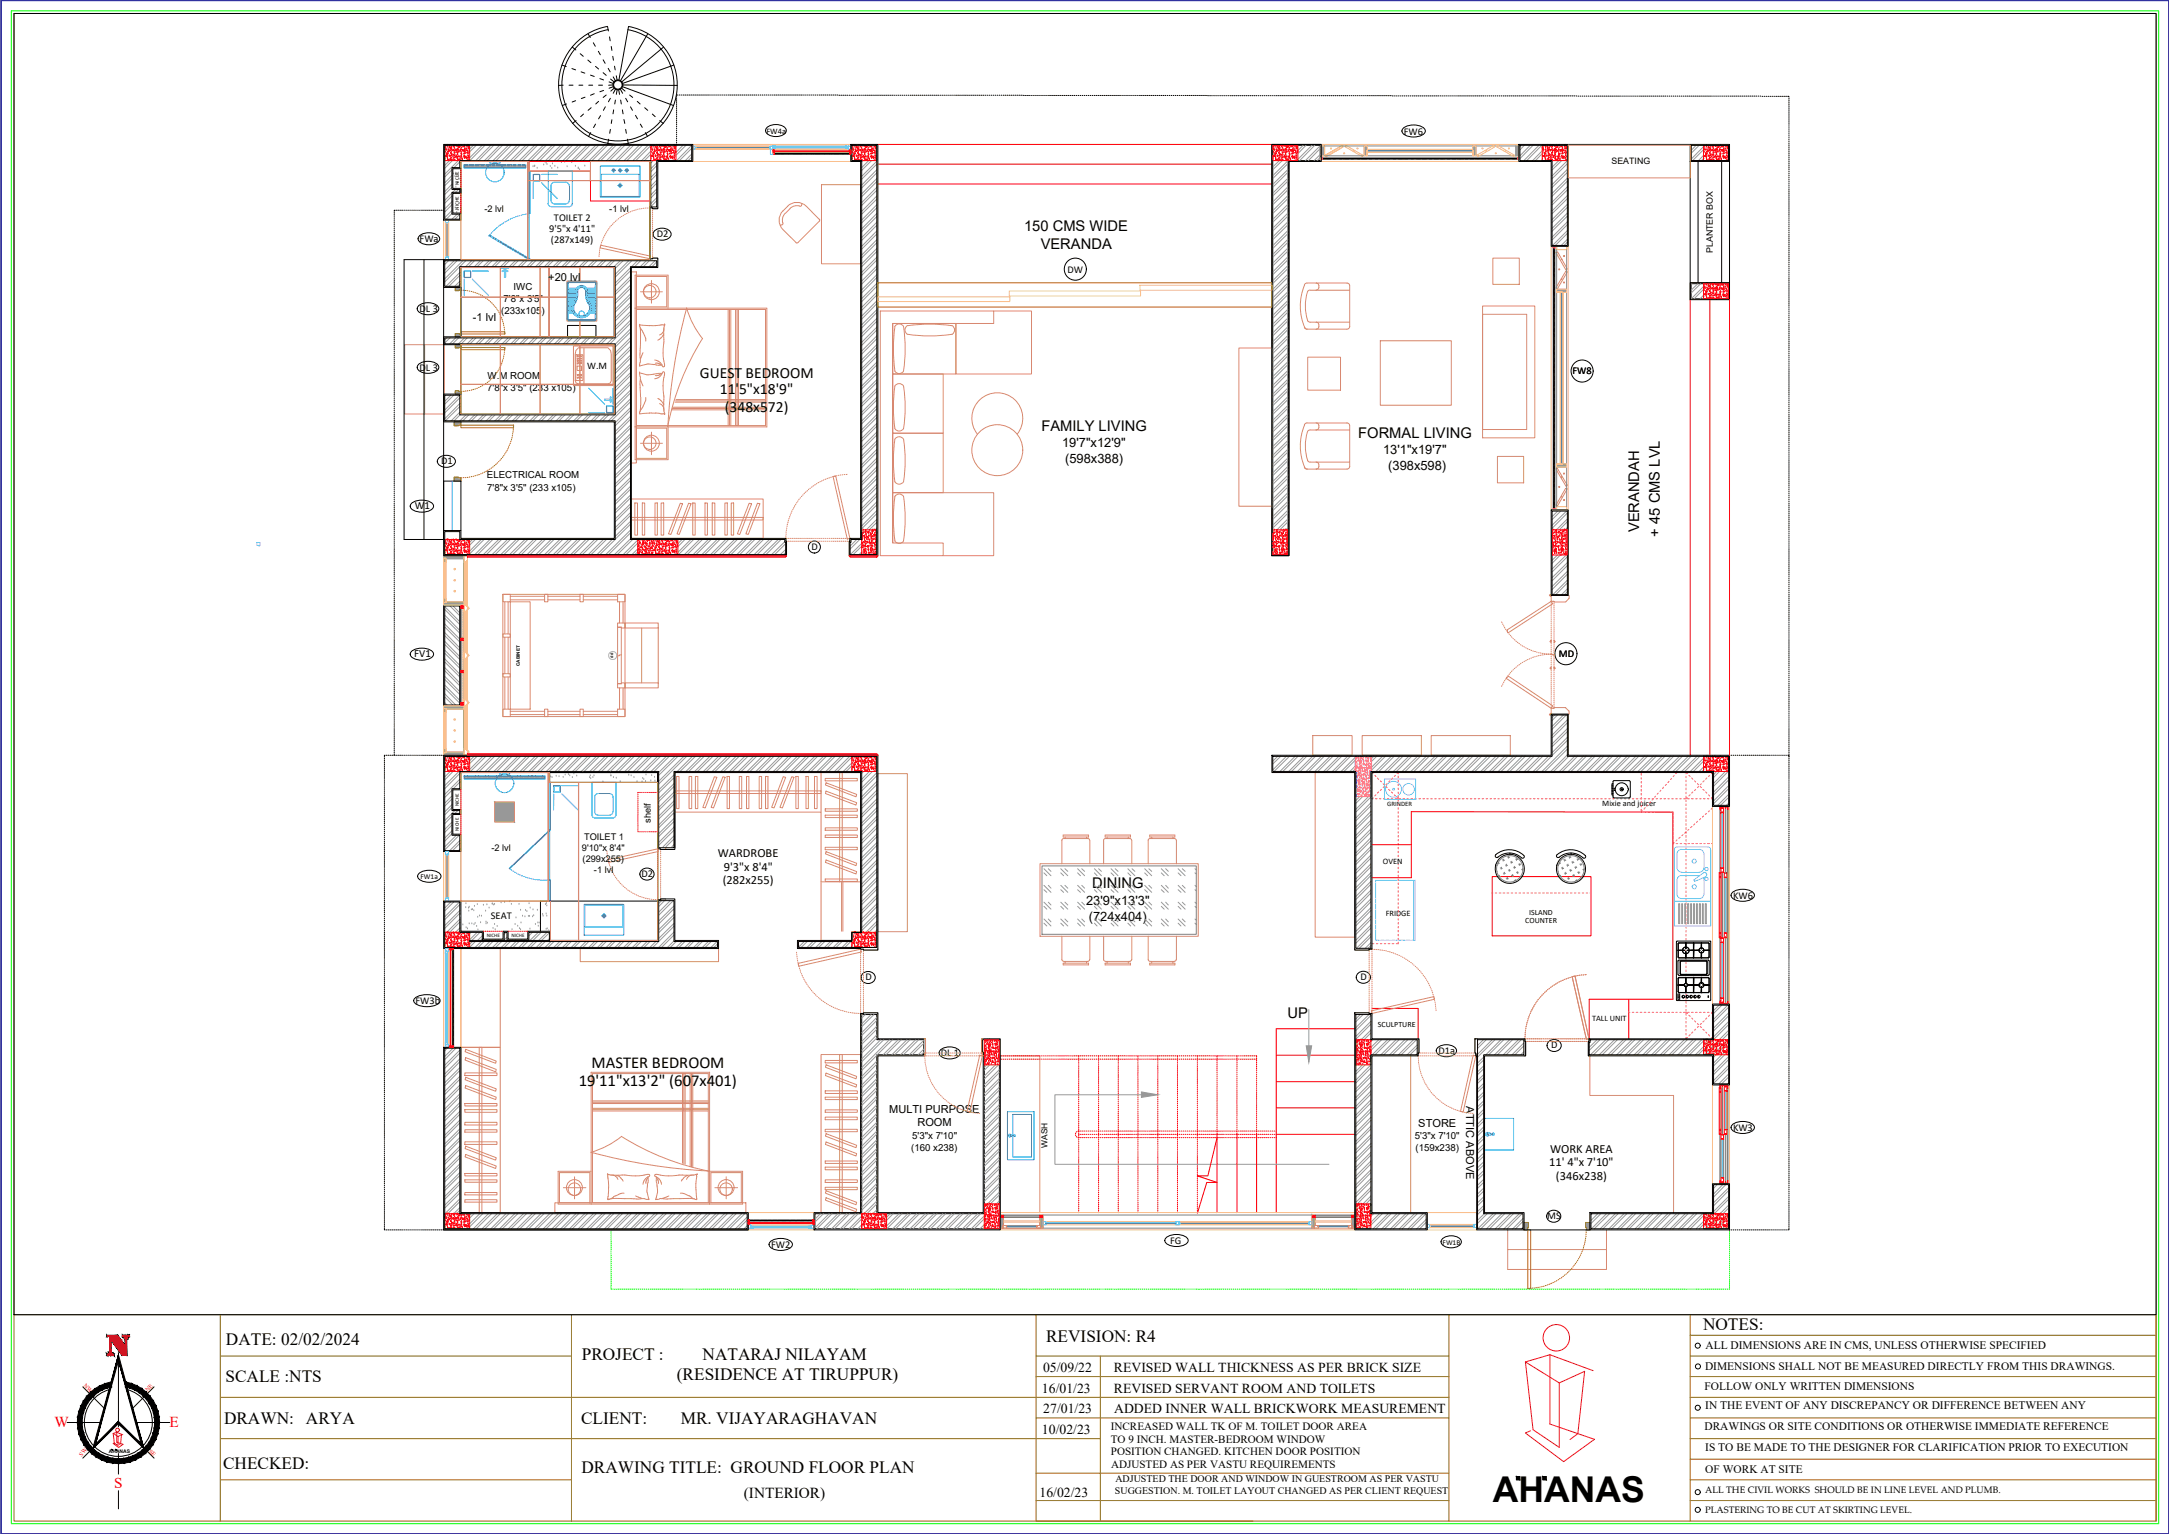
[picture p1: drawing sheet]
<svg xmlns="http://www.w3.org/2000/svg" width="420mm" height="297mm" viewBox="0 0 420 297" stroke-linecap="round" stroke-linejoin="round" font-family="sans-serif">
<defs><g id="words">
<text font-size="6.9" x="289.2" y="290.8">AHANAS</text>
<g font-size="3.3">
<text x="329.9" y="257.5">NOTES:</text>
<text x="43.8" y="260.5">DATE: 02/02/2024</text>
<text x="112.7" y="263.3">PROJECT :</text>
<text x="136.1" y="263.3">NATARAJ NILAYAM</text>
<text x="202.6" y="259.9">REVISION: R4</text>
<text x="43.7" y="267.7">SCALE :NTS</text>
<text x="131.1" y="267.2">(RESIDENCE AT TIRUPPUR)</text>
<text x="43.4" y="275.8">DRAWN: ARYA</text>
<text x="112.6" y="275.8">CLIENT:</text>
<text x="131.9" y="275.8">MR. VIJAYARAGHAVAN</text>
<text x="43.2" y="284.4">CHECKED:</text>
<text x="112.6" y="285.2">DRAWING TITLE: GROUND FLOOR PLAN</text>
</g>
<g font-size="3.2">
<text x="114.6" y="206.8">MASTER BEDROOM</text>
<text x="112.1" y="210.4">19'11&quot;x13'2&quot; (607x401)</text>
</g>
<g font-size="3">
<text x="135.6" y="73.2">GUEST BEDROOM</text>
<text x="139.4" y="76.4">11'5&quot;x18'9&quot;</text>
<text x="140.4" y="79.7">(348x572)</text>
<text x="144.1" y="290.1">(INTERIOR)</text>
</g>
<g font-size="2.9">
<text x="198.4" y="44.8">150 CMS WIDE</text>
<text x="201.6" y="48.2">VERANDA</text>
<text x="201.7" y="83.5">FAMILY LIVING</text>
<text x="263.1" y="84.9">FORMAL LIVING</text>
<text x="317.5" y="103.1" transform="rotate(-90 317.5 103.1)">VERANDAH</text>
<text x="321.5" y="103.9" transform="rotate(-90 321.5 103.9)">+ 45 CMS LVL</text>
<text x="211.5" y="172">DINING</text>
<text x="249.4" y="197.2">UP</text>
</g>
<g font-size="2.9" fill="#f00">
<text x="10.6" y="276.3">W</text>
<text x="32.8" y="276.3">E</text>
<text x="22.1" y="288.1">S</text>
</g>
<g font-size="2.7">
<text x="201.8" y="269.7">16/01/23</text>
<text x="202.1" y="265.7">05/09/22</text>
<text x="215.8" y="265.6">REVISED WALL THICKNESS AS PER BRICK SIZE</text>
<text x="215.8" y="269.6">REVISED SERVANT ROOM AND TOILETS</text>
<text x="202.1" y="273.7">27/01/23</text>
<text x="215.8" y="273.6">ADDED INNER WALL BRICKWORK MEASUREMENT</text>
<text x="201.8" y="277.7">10/02/23</text>
<text x="201.4" y="289.9">16/02/23</text>
</g>
<g font-size="2.5">
<text x="205.7" y="86.6">19'7&quot;x12'9&quot;</text>
<text x="206.3" y="89.7">(598x388)</text>
<text x="267.9" y="88">13'1&quot;x19'7&quot;</text>
<text x="268.9" y="91.1">(398x598)</text>
<text x="210.4" y="175.2">23'9&quot;x13'3&quot;</text>
<text x="210.9" y="178.3">(724x404)</text>
</g>
<g font-size="2.4">
<text x="139.1" y="166">WARDROBE</text>
<text x="140" y="171.3">(282x255)</text>
<text x="140.2" y="168.6">9'3&quot;x 8'4&quot;</text>
<text x="300.1" y="225.7">11' 4&quot;x 7'10&quot;</text>
<text x="300.3" y="223.2">WORK AREA</text>
<text x="301.4" y="228.5">(346x238)</text>
</g>
<g font-size="2.2">
<text x="330.4" y="261.2">ALL DIMENSIONS ARE IN CMS, UNLESS OTHERWISE SPECIFIED</text>
<text x="330.2" y="269.1">FOLLOW ONLY WRITTEN DIMENSIONS</text>
<text x="330.3" y="265.2">DIMENSIONS SHALL NOT BE MEASURED DIRECTLY FROM THIS DRAWINGS.</text>
<text x="330.3" y="272.9">IN THE EVENT OF ANY DISCREPANCY OR DIFFERENCE BETWEEN ANY</text>
<text x="215.2" y="276.9">INCREASED WALL TK OF M. TOILET DOOR AREA</text>
<text x="215.2" y="279.3">TO 9 INCH. MASTER-BEDROOM WINDOW</text>
<text x="215.2" y="281.8">POSITION CHANGED. KITCHEN DOOR POSITION</text>
<text x="330.2" y="277">DRAWINGS OR SITE CONDITIONS OR OTHERWISE IMMEDIATE REFERENCE</text>
<text x="330.3" y="281">IS TO BE MADE TO THE DESIGNER FOR CLARIFICATION PRIOR TO EXECUTION</text>
<text x="215.2" y="284.2">ADJUSTED AS PER VASTU REQUIREMENTS</text>
<text x="330.3" y="285.3">OF WORK AT SITE</text>
</g>
<g font-size="2.1">
<text x="106.2" y="54.5">+20 lvl</text>
<text x="91.6" y="62.1">-1 lvl</text>
<text x="80.3" y="98.6">W1</text>
<text x="80.2" y="127.3">FV1</text>
<text x="172.3" y="215.5">MULTI PURPOSE</text>
<text x="284" y="214.2" transform="rotate(90 284 214.2)">ATTIC ABOVE</text>
<text x="177.7" y="218.1">ROOM</text>
<text x="274.7" y="218.3">STORE</text>
</g>
<g font-size="2">
<text x="271.9" y="26.1">FW6</text>
<text x="81.3" y="46.8">FWa</text>
<text x="106.4" y="44.9">9'5&quot;x 4'11&quot;</text>
<text x="106.7" y="47.1">(287x149)</text>
<text x="107.3" y="42.7">TOILET 2</text>
<text x="127.2" y="45.9">D2</text>
<text x="206.8" y="52.8">DW</text>
<text x="81.3" y="60.4">DL 3</text>
<text x="81.3" y="71.8">DL 3</text>
<text x="304.6" y="72.5">FW8</text>
<text x="85.4" y="89.9">D1</text>
<text x="157.2" y="106.6">D</text>
<text x="302" y="127.2">MD</text>
<text x="124.2" y="169.9">D2</text>
<text x="95.1" y="178">SEAT</text>
<text x="335.7" y="174.1">KW6</text>
<text x="167.6" y="189.9">D</text>
<text x="263.5" y="189.9">D</text>
<text x="80.5" y="194.5">FW3b</text>
<text x="300.5" y="203">D</text>
<text x="182.2" y="204.5">DL 1</text>
<text x="278.6" y="204.1">D1a</text>
<text x="335.7" y="219">KW3</text>
<text x="299.7" y="236.1">MS</text>
<text x="149.4" y="241.6">FW2</text>
<text x="226.7" y="240.9">FG</text>
</g>
<g font-size="1.9">
<text x="97.5" y="58.5">7'8&quot;x 3'5&quot;</text>
<text x="99.5" y="56.2">IWC</text>
<text x="97.1" y="60.8">(233x105)</text>
<text x="113.7" y="71.5">W.M</text>
<text x="94.4" y="75.6">7'8&quot;x 3'5&quot; (233 x105)</text>
<text x="94.4" y="73.3">W.M ROOM</text>
<text x="94.3" y="92.7">ELECTRICAL ROOM</text>
<text x="94.4" y="95">7'8&quot;x 3'5&quot; (233 x105)</text>
<text x="176.7" y="220.5">5'3&quot;x 7'10&quot;</text>
<text x="274.1" y="220.6">5'3&quot;x 7'10&quot;</text>
<text x="176.5" y="222.8">(160 x238)</text>
<text x="274.2" y="223">(159x238)</text>
<text x="216.1" y="287">ADJUSTED THE DOOR AND WINDOW IN GUESTROOM AS PER VASTU</text>
<text x="216" y="289.2">SUGGESTION. M. TOILET LAYOUT CHANGED AS PER CLIENT REQUEST</text>
</g>
<g font-size="1.8">
<text x="93.9" y="41">-2 lvl</text>
<text x="118" y="41.1">-1 lvl</text>
<text x="126.1" y="159.3" transform="rotate(-90 126.1 159.3)">shelf</text>
<text x="95.2" y="164.7">-2 lvl</text>
<text x="112.7" y="164.8">9'10&quot;x 8'4&quot;</text>
<text x="112.9" y="166.9">(299x255)</text>
<text x="113.2" y="162.6">TOILET 1</text>
<text x="115.1" y="169.1">-1 lvl</text>
<text x="330.3" y="289.1">ALL THE CIVIL WORKS SHOULD BE IN LINE LEVEL AND PLUMB.</text>
<text x="330.3" y="293">PLASTERING TO BE CUT AT SKIRTING LEVEL.</text>
</g>
<g font-size="1.7">
<text x="312.2" y="31.8">SEATING</text>
<text x="331.8" y="49" transform="rotate(-90 331.8 49)">PLANTER BOX</text>
</g>
<g font-size="1.6">
<text x="148.5" y="25.9">FW4a</text>
<text x="310.4" y="156.2">Mixie and juicer</text>
<text x="267.9" y="167.3">OVEN</text>
<text x="268.4" y="177.4">FRIDGE</text>
<text x="308.4" y="197.8">TALL UNIT</text>
<text x="202.9" y="222.2" transform="rotate(-90 202.9 222.2)">WASH</text>
</g>
<g font-size="1.5">
<text x="295.4" y="178.8">COUNTER</text>
<text x="296.2" y="177.2">ISLAND</text>
<text x="266.9" y="198.8">SCULPTURE</text>
</g>
<g font-size="1.4">
<text x="81.4" y="170.2">FW1a</text>
<text x="279.4" y="241">FW1B</text>
</g>
<text font-size="1.3" x="268.7" y="156">GRINDER</text>
<g font-size="1.2" fill="#f00">
<text x="16.1" y="268.4" transform="rotate(46 16.1 268.4)">NW</text>
<text x="28.6" y="269.5" transform="rotate(-45 28.6 269.5)">NE</text>
<text x="28.8" y="281.1" transform="rotate(45 28.8 281.1)">SE</text>
<text x="15.8" y="282.1" transform="rotate(-45 15.8 282.1)">SW</text>
</g>
<g font-size="1">
<text x="88.9" y="35.8" transform="rotate(-90 88.9 35.8)">NICHE</text>
<text x="88.9" y="40.6" transform="rotate(-90 88.9 40.6)">NICHE</text>
<text x="88.9" y="160.9" transform="rotate(-90 88.9 160.9)">NICHE</text>
<text x="88.9" y="156.1" transform="rotate(-90 88.9 156.1)">NICHE</text>
<text x="94.3" y="181.3">NICHE</text>
<text x="99.1" y="181.3">NICHE</text>
<text x="21.1" y="281.4">AHANAS</text>
</g>
<text font-size=".9" x="100.7" y="128.9" transform="rotate(-90 100.7 128.9)">CABINET</text>
<text font-size=".7" x="118.7" y="127.4" transform="rotate(-90 118.7 127.4)">dd</text>
</g></defs>
<!-- layer: ADFS_WALL -->
<g fill="none" stroke="#000" stroke-width=".19">
<path d="M85.9 28h48.3v3.3h-6.8v9.1h-1v-.2h-.5v-8.9h-36.6v11.3h-3.4zM86.1 28.1h47.9v3h-6.8v9h-1.1v-9h-37v1.4h-1.6v4.2h1.6v.5h-1.6v4.3h1.6v.9h-3zM89.3 32.7h-1.6v3.8h1.6v1h-1.6v3.8h1.6M164.8 28h5.3v79.6h-5.6v-2.8h.1v-.5h2.1v-73h-1.9zM165 28.1h4.8v79.3h-5.1v-2.4h.1v-.5h2.1v-73.4h-1.9zM246.4 28h9.5v3.3h-6.2v76.3h-3.3zM246.5 28.1h9.2v3h-6.2v76.4h-3zM294.2 28h9.6v19.7h-3.3v-16.4h-6.3zM294.4 28.1h9.2v19.4h-2.9v-16.4h-6.3zM303.8 28h23.6M327.4 28h7.6v3.3h-7.6zM327.4 31.3v23.4"/>
<path d="M327.6 28.1h7.3v3h-7.3zM328.9 31.3v23.4M333.5 31.3v23.4M335 31.3v23.5M78.3 50.3h7.6v54.2h-7.6zM82.1 50.3v54.2M85.9 50.3h40v-.2h.5v-.1h1v1.8h-5.1v52.5h29.9v.5h.2v2.8h-66.5v-4.9h3.4v1.6h29.7v-22.6h-33.1v-5.4h3.4v3.9h29.7v-13.5h-33.1v-1.5h33.1v-13.4h-29.7v3.9h-3.4zM86.1 50.5h41.1v1.1h-5.1v52.9h29.9v.5h.2v2.4h-66.1v-4.5h3v1.6h30.1v-23h-33.1v-5h3v3.8h30.1v-13.7h-33.1v-1.2h33.1v-13.8h-30.1v3.8h-3zM89.3 55.7v9.5M106.4 51.8v13.4M119 51.8v13.4M125.9 40.1v10.2"/>
<path d="M327.4 54.7h7.6v3.3h-7.6zM327.4 54.8v3.1M327.6 54.9h7.3v3h-7.3zM334.9 58h.1M89.3 66.7v9.6M109.9 63h5.5v2.2h-5.5zM85.9 93.2h3.4v9.5M300.5 98.7h3.3v16.6h-3.3zM300.7 99h2.9v16.1h-2.9zM85.9 117.2h3.4v19.5h-3.4zM86.1 117.3h3v19.2h-3zM300.6 115.3h3.1"/>
<path d="M85.9 146.2h84.2v37.8h-2.8v-.2h-.6v-.1h-12.2v-1.6h10.5v-1.6h1.7v-30.9h-36v14.9h-2.7v-.1h-.6v-14.8h-38.1v3.3h-1.6v3.8h1.6v1h-1.6v3.8h1.6v3.4h-3.4zM85.9 146.2h84.2M86.1 146.5h83.7v37h-15.1v-1.2h10.3v-1.8h1.9v-31.1h-36.3v14.8h-3v-14.8h-38.5v3.3h-1.6v4.3h1.6v.5h-1.6v4.2h1.6v3h-3zM89.3 149.6h38.1v24.8M106.5 149.6h20.9v1.9h-20.9zM166.7 149.6h-36v14.6M246.4 146.2h54.1v-7.9h3.3v7.9h31.2v10h-3.3v-6.6h-65.9v34.2h-.6v.2h-2.8v-34.4h-16zM246.5 146.5h54.2v-8h2.9v8h31.3v9.4h-3v-6.5h-66.3v34.2h-3v-34.2h-16.1zM85.9 174.5h3.4v5.8h4.3v1.5h3.9v-1.5h.9v1.5h3.8v-1.5h4.4v1.8h20.8v-7.9h.6v-.1h2.7v8h8.5v1.6h-53.3zM86.1 174.7h3v5.8h4.3v1.6h4.3v-1.6h.5v1.6h4.2v-1.6h4v1.8h21.2v-7.9h3v7.9h8.4v1.2h-52.9zM91 182.3h15.4M91 182.1h15.4"/>
<path d="M166.7 196.2h.6v-.1h2.8v5.1h9.2v2.7h-.1v.6h-9.1v30.3h20.4v-30.3h-.2v-.6h-.1v-2.7h3.6v37h-36.1v-3.4h9zM166.9 196.5h2.9v4.8h9.1v2.9h-9.1v30.8h20.9v-30.8h-.2v-.5h-.2v-2.4h3.3v36.6h-35.7v-2.9h9zM262.4 196.1h2.8v.1h.6v5h9.1v2.7h-.2v.6h-8.9v30.3h10.7v3.4h-14.1zM262.6 196.5h3v4.8h8.9v2.9h-8.9v30.8h10.7v2.9h-13.7zM85.9 202.8h3.4v32h55.6v3.4h-59zM86.1 203h3v32h55.6v2.9h-58.6zM285.7 201.2h9.7v.5h.1v2.8h-7.9v30.3h7.6v3.4h-9.2v-33.7h-.1v-.6h-.2zM286 204.3h.1M286.2 201.3h9v2.9h-7.8v30.8h7.6v2.9h-8.8zM307.8 201.2h23.9v-6.8h3.3v15.7h-3.3v-5.6h-24v-2.8h.1zM308 201.3h23.9v-6.7h3v15.3h-3v-5.7h-24.1v-2.3h.2zM85.9 238.2h59"/>
<path d="M295.2 238.2h12.8M308 234.8h23.7v-5.6h3.3v9h-27zM308.2 235h23.7v-5.6h3v8.5h-26.7z"/>
</g>
<!-- layer: ADFS_FURNITURE INTERIOR -->
<g fill="none" stroke="#dd8a6e" stroke-width=".19">
<path d="M154.9 39.9a1.93 1.93 0 0 0-1.9 .5M155.4 39.4l-.2 .4-.3 .1M156.2 39.9a2.56 2.56 0 0 0-3.6 0 3.4 3.4 0 0 0-1.7 3l.4 1.1 .4 .4 2.5 2.6M156.2 39.9l2.5 2.6M159.1 35.8h7.6v15.3h-7.6zM255.9 28.3h.7v1.9h-.7zM256.8 30l3.3-1.9v.4l-3.2 1.8zM293.6 28.3h.6v1.9h-.6zM303.8 28.1h23.6v6.3h-23.6zM303.8 28.1h23.5M116 49.5v.2M116.1 49.1v.2"/>
<path d="M116.1 48.8v.1M116.2 48.4v.1M116.2 48v.2M116.3 47.7v.1M116.4 47.5l9.6 2.1-.1 .5-9.7-2.1zM116.4 47.3v.1M116.5 46.9v.2M116.7 46.6l-.1 .1M116.8 46.2v.1M117 45.8l-.1 .2M117.2 45.5l-.1 .2M117.3 45.2v.1"/>
<path d="M117.6 44.9l-.1 .1M117.8 44.5l-.1 .1M118 44.2l-.1 .2M118.2 43.9l-.1 .1M118.5 43.6l-.1 .1M118.7 43.3l-.1 .2M119 43.1l-.1 .1M119.3 42.8l-.1 .1M119.5 42.6v.1M119.8 42.3v.1M120.2 42.1h-.1M120.5 41.9h-.1"/>
<path d="M120.8 41.7l-.1 .1M121.2 41.5l-.2 .1M121.5 41.3l-.2 .1M121.8 41.1l-.1 .1M122.2 41h-.2M122.3 52.6h1v37h-1zM122.6 40.8l-.2 .1M122.9 40.7l-.1 .1M123 59.7h25.5v23h-25.5M123.3 53.5h5.9v5.9h-5.9zM123.3 59.9h25v22.5h-25zM123.3 40.6l-.2 .1"/>
<path d="M123.6 40.5h-.1M123.9 40.5h.1M124.1 56.5h4.2M124.4 40.4h-.2M124.6 40.3h.2M125 40.3h.1M125.4 40.3h.1M125.8 40.2h.1M125.9 49.9v.2h.1M125.9 40.1v.1h.5v.2h1v-.3M125.9 50.3v-.2h.5v-.1h1v.3M125.9 40.7v.2"/>
<path d="M125.9 41.1v.2M125.9 41.5v.1M125.9 41.9v.1M125.9 42.2v.2M125.9 42.6v.2M125.9 43v.2M125.9 43.4v.1M125.9 43.8v.1M125.9 44.1v.2M125.9 44.5v.2M125.9 44.9v.2M125.9 45.3v.2"/>
<path d="M125.9 45.7v.1M125.9 46v.2M125.9 46.5v.1M125.9 46.8v.2M125.9 47.2v.2M125.9 47.6v.1M125.9 48v.1M125.9 48.4v.1M125.9 48.8v.1M125.9 49.1v.2M125.9 49.5v.2M126 40.2h-.1v.3"/>
<path d="M126.2 54.3v4.4M126.3 40.2h.1v.3M126.4 49.9v.2h-.1M126.4 40.7v.2M126.4 41.1v.2M126.4 41.5v.1M126.4 41.9v.1M126.4 42.2v.2M126.4 42.6v.2M126.4 43v.2M126.4 43.4v.1M126.4 43.8v.1"/>
<path d="M126.4 44.1v.2M126.4 44.5v.2M126.4 44.9v.2M126.4 45.3v.2M126.4 45.7v.1M126.4 46v.2M126.4 46.5v.1M126.4 46.8v.2M126.4 47.2v.2M126.4 47.6v.1M126.4 48v.1M126.4 48.4v.1"/>
<path d="M126.4 48.8v.1M126.4 49.1v.2M126.4 49.5v.2M129.4 59.7v-6.4h-6.4v35.7h6.4v-6.3M141.1 59.9v22.5M141.3 59.9v22.5M141.6 59.9v22.5M142.5 59.9v22.5M142.8 59.9v22.5M143 59.9v22.5M151.7 43.2l-.1 .3-.5 .1M152.1 41.3a1.93 1.93 0 0 0-.5 1.9"/>
<path d="M153 40.4l-.9 .9M158.7 42.4v.4l-4.1 4.2h-.4M252.7 55.2l.5-.4 8 .1 .3 .4v7.9M252.7 55.2a10.2 10.2 0 0 0 .2 8.4l.3 .1h7.7l.5-.2 .1-.3M253.8 56.2l-.4 .1a8.5 8.5 0 0 0-.1 5.8M253.8 56.2h7.7M255 54.8a.69 .69 0 0 1 .5 .7 .69 .69 0 0 1-.5 .7M287.2 59.3h10.1v25.5h-10.1zM289.2 50h5.1v5.1h-5.1zM301.4 48.9l.3-.1 1.9 3.3-.3 .1zM301.5 47.7h2v.6h-2zM303.4 52.4l.2 .2-1.9 3.4-.3-.2z"/>
<path d="M78.4 66.7h7.7v13.5h-7.7zM82.3 66.7v13.5M111.1 67h7.6v7.7h-7.6zM111.5 68.7h1.4v5h-1.4zM111.8 68.9h.2v.2h-.2zM111.8 70.9h.8v.8h-.8zM111.8 72.6l.1-.1 .1 .2zM111.8 73.1h.2v.1h-.2zM111.8 69.4h.2v.1h-.2zM112.1 67.3h5.7l.5 .6 .1 .7v5.1l-.2 .5-.4 .1h-5.7l-.5-.1-.2-.5v-5.1l.1-.7zM112.1 68.9h.3v.2h-.3zM112.1 69.4h.2v.1h-.2z"/>
<path d="M112.1 69.8h.2v.2h-.2zM112.1 72.5h.2v.2h-.2zM112.1 73h.2v.2h-.2zM112.1 70.2h.2v.2h-.2zM112.5 68.9h.1v.2h-.1zM112.5 69.4h.1v.1h-.1zM112.5 69.8h.1v.2h-.1zM112.5 72.5h.1v.2h-.1zM112.5 73h.1v.2h-.1zM112.5 70.2h.1v.2h-.1zM113.1 67.3v7M123.9 63.1v.2"/>
<path d="M123.9 62.9v.2M123.9 72.2v.3M123.9 72.5l.2 .7M123.9 63h.1M123.9 72.2h.1M123.9 70.9h.1M123.9 72.2l1.4 .4M123.9 79.9l.1 .2M123.9 79.7v.2M124 62.9h-.1M124 63.3v.1M124 62.9l1.9 .2"/>
<path d="M124 75.1l.1 1.8M124 63.4v.3M124 69.3v.6M124 70.1l-.1 .7M124 67.9v1.4M124 79.6v.1M124 73.2v1.9M124 79.3v.3M124.1 63.7v.9M124.1 63.5l.3 .5M124.1 69.9l-.1 .2M124.1 73.5l.5 1.2"/>
<path d="M124.1 64.6l-.1 3.3M124.1 78.5v.8M124.1 76.9v1.6M124.4 79l-.3 .5M124.4 64l.2 .4M124.6 68.3l-.5 1.2M124.6 64.4l.4 1M124.6 78.7l-.2 .3M125 77.6l-.4 1M125 65.4l.1 .2M125.1 65.6v.5M125.1 77l-.1 .7"/>
<path d="M125.8 63h1.2M126.2 80l-1.7 .1M126.3 80h.7M126.6 70.6h.5M126.6 70.6l-1.1-.1-1.6 .4M126.8 69.7l.8 .3 .6 .7M127 80l.9 .1M127.4 77.2l.2 .1M127.5 70.3h-.6M127.5 70.4h.1M127.6 72.3l-2.3 .3M127.6 72.3h.7"/>
<path d="M127.6 70.4h.1M127.7 77.3l.3 .3M127.7 70.4l.1 .2M127.8 78.2l.4 .3 .4 .5M127.8 72.5l-.3 .2h-.6M127.9 70.5l.1 .2M128 77.6l.5 .5M128 65.4l-.6 .5M128 72.3l-.1 .2M128.2 70.7l.3 .4M128.2 72.4l-.6 .7-.8 .2M128.3 70.7h-1.2"/>
<path d="M128.3 62.9l-1.3 .1M128.3 62.9h.2M128.4 78.1l.2 .3M128.5 64.9l-.5 .6M128.5 69.5l.1 .4M128.5 66.9v2.6M128.5 76.1l.1 .5M128.6 79v.4M128.6 79l.1 .9M128.6 76.6v.7M128.6 64.7l-.2 .3M128.6 69.9l.1 .5"/>
<path d="M128.6 65.7l-.1 1.2M128.6 63.6a1.25 1.25 0 0 1-.8 1.3M128.6 77.3v1.7M128.7 79.9v.2M128.7 72.1l-.2-.1-.3 .4M128.7 70.9l-.2 .1M128.7 62.9h-.2M128.7 72.6l-.2 1.5v2M128.7 63.2l-.1 .6v1.9M128.7 72.1v.6M128.7 70.4v.5M128.7 62.9v.2"/>
<path d="M128.7 62.9h.1M128.7 62.8l.1 .1M130.1 79.4h18.2M130.2 79.1h18.1M130.3 78.9h18M130.8 77.9h17.5M130.9 77.6h17.4M130.9 77.4h17.4M170.5 60.2h22v2.4h-19.6v42.5h9.8v2.5h-12.2zM172.9 62.6h12.3v9.8h-12.3zM172.9 72.4h9.8v11.5h-9.8zM173.3 71.8a.99 .99 0 0 0 1.7 .1"/>
<path d="M173.4 63.2a31.2 31.2 0 0 0 0 8.6M175 63.2a29 29 0 0 1 0 8.6M175 63.2a.99 .99 0 0 0-1.7 0M175.8 63a.98 .98 0 0 0 0 1.7 29 29 0 0 0 8.6 0 .98 .98 0 0 0 0-1.7M175.8 63.1a31.2 31.2 0 0 1 8.6 0M192.5 60.2h7.3v12.2h-14.6v-9.8M252.7 63.4l.5 .3M253.3 62.1l.5 .3M253.3 69.2h6.4v6.4h-6.4zM253.8 62.4h7.7M255 62.4l.4 .2 .1 .3M255.5 62.9v.3"/>
<path d="M255.5 63.2l-.3 .5h-.2M267.4 66h13.7v12.5h-13.7zM287.2 60.9h8.5v22.3h-8.5zM122.3 96.6h25.5v7.7h-25.5zM123 97.4h.5v6.2h-.5zM123.3 82.9h5.9v5.9h-5.9zM123.9 80.1h.1M124.1 85.8h4.2M124.4 97.4h.5v6.2h-.5zM124.4 80.1h-.4M126.2 83.7v4.3M126.9 97.4h.4v6.2h-.4z"/>
<path d="M127.9 80.1l.4 .1M128.1 97.4h.5v6.2h-.5zM128.5 80.1h-.2M128.5 80.1l.2 .1M128.7 80.2h.1M128.8 80.1l-.1 .1M129.3 82.6a50.4 50.4 0 0 1 6.8-17 17 17 0 0 1-3.1-6 108.2 108.2 0 0 0-3.6 23M131.8 97.4l.4 .2-2.2 5.9-.5-.1zM133.4 97.4l.5 .2-2.3 5.9-.5-.1zM134.2 97.4h.5v6.2h-.5zM136.6 97.4h.4v6.2h-.4zM138 97.4h.5v6.2h-.5z"/>
<path d="M140.4 97.4h.5v6.2h-.5zM141.6 97.4h.5v6.2h-.5zM145.1 97.4l.5 .2-2.3 5.9-.5-.1zM146.7 97.4l.5 .2-2.3 5.9-.4-.1zM153 100v.1M153.1 99.6v.2M153.3 99.3l-.1 .1M153.4 98.9v.2M153.6 98.6l-.1 .1M153.8 98.2l-.1 .2M154 97.9l-.1 .2M154.2 97.6l-.1 .1"/>
<path d="M154.4 97.3l-.1 .1M154.6 97l-.1 .1M154.8 96.6l-.1 .2M155.1 96.4l-.1 .1M155.3 96.1l-.1 .1M155.6 95.8l-.1 .1M155.8 95.5l-.1 .1M156.1 95.2l-.1 .2M156.4 95l-.1 .1M156.7 94.7l-.1 .1M157 94.5l-.1 .1M157.3 94.3h-.1"/>
<path d="M157.6 94.1h-.1M157.9 93.8l-.1 .1M158.2 93.6l-.1 .1M158.6 93.4l-.1 .1M158.9 93.2l-.1 .1M159.3 93.1l-.2 .1M159.6 92.9l-.1 .1M160 92.8h-.2M160.3 92.6l-.1 .1M160.7 92.5l-.2 .1M161 92.4h-.1M161.4 92.3l.5-.2 2.7 12.2-.5 .1z"/>
<path d="M161.4 92.3h-.2M161.8 92.2h-.2M162.1 92.1h-.1M162.5 92l-.1 .1M162.8 92h.1M163.2 91.9h.1M163.5 91.9h.2M164.1 91.8l-.2 .1M172.9 83.9h9.8v11.5h-9.8zM173.3 96.2a1 1 0 0 1 1.7-.1 29 29 0 0 1 0 8.6 .98 .98 0 0 1-1.7 0M173.3 85a.99 .99 0 0 1 1.7 .1M173.3 85.1a29.3 29.3 0 0 0 0 8.1"/>
<path d="M173.3 83a30.7 30.7 0 0 1 0-8.2 .98 .98 0 0 1 1.7 0 26.9 26.9 0 0 1 0 8.2M173.4 96.1a31.2 31.2 0 0 0 0 8.6M175 85.1a26.9 26.9 0 0 1 0 8.1 .98 .98 0 0 1-1.7 .1M175 83a.99 .99 0 0 1-1.7 0M189.4 84.1a4.9 4.9 0 0 1 .4-6.7 4.9 4.9 0 0 1 6.8 0 4.9 4.9 0 0 1 .4 6.7M246.4 98h-6.4v-30.6h6.4v30.9M252.7 82.3l.5-.4h7.7l.5 .3 .1 .2M252.7 90.5l.5 .3M252.7 82.3a10.2 10.2 0 0 0 .2 8.4l.3 .1h8l.3-.5v-7.8M253.3 89.1l.5 .4M253.8 83.3l-.4 .1a8.5 8.5 0 0 0-.1 5.8M253.8 83.3h7.7"/>
<path d="M253.8 89.5h7.7M255 81.9l.2 .1 .3 .4M255 89.5a.69 .69 0 0 1 .5 .7 .69 .69 0 0 1-.5 .6M255.5 82.7l-.3 .5-.2 .1M255.5 82.5v.2M290.1 88.4h5v5.1h-5zM301.4 90.8l.3-.1 1.9 3.3-.2 .1zM303.3 94.6h.3l-1.9 3.3-.3-.1zM97.4 115.1h1.4v1.4h-1.4zM97.4 115.1h23.7v23.7h-23.7zM97.8 116.5v6.3M98.4 116.5v6.3"/>
<path d="M98.8 116.5h3.9v20.8h-3.9zM98.8 115.5h6.7M98.8 116.1h6.7M105.5 115.1h.6v1.4h-.6zM106.1 115.5h6.3M106.1 116.1h6.3M112.4 115.1h.6v1.4h-.6zM113 115.5h6.6M113 116.1h6.6M119.6 115.1h1.5v1.4h-1.5zM120 116.5v4.1M120.7 116.5v4.1"/>
<path d="M122.3 100.2h25.5v.5h-25.5zM152.1 104.3h.1v.5h.2v2.8h-.3M152.2 103.7v.2M152.2 104.1v.2M152.2 104.7v.1h.2M152.3 103v.1M152.3 103.4v.1M152.4 102.6l-.1 .1M152.4 104.3h-.2v.1M152.4 102.2v.1M152.5 101.8l-.1 .2M152.5 101.5v.1"/>
<path d="M152.6 104.3h.2M152.6 104.8h.2M152.7 101.1l-.1 .1M152.7 100.7v.2M152.9 100.4l-.1 .1M153 104.3h.2M153 104.8h.2M153.4 104.3h.1M153.4 104.8h.1M153.8 104.3h.1M153.8 104.8h.1M154.1 104.3h.2"/>
<path d="M154.1 104.8h.2M154.5 104.3h.2M154.5 104.8h.2M154.9 104.3h.2M154.9 104.8h.2M155.3 104.3h.1M155.3 104.8h.1M155.7 104.3h.1M155.7 104.8h.1M156 104.3h.2M156 104.8h.2M156.4 104.3h.2"/>
<path d="M156.4 104.8h.2M156.8 104.3h.2M156.8 104.8h.2M157.2 104.3h.2M157.2 104.8h.2M157.6 104.3h.1M157.6 104.8h.1M158 104.3h.1M158 104.8h.1M158.4 104.3h.1M158.4 104.8h.1M158.8 104.3h.1"/>
<path d="M158.8 104.8h.1M159.1 104.3h.2M159.1 104.8h.2M159.5 104.3h.1M159.5 104.8h.1M159.9 104.3h.1M159.9 104.8h.1M160.3 104.3h.1M160.3 104.8h.1M160.7 104.3h.1M160.7 104.8h.1M161 104.3h.2"/>
<path d="M161 104.8h.2M161.4 104.3h.2M161.4 104.8h.2M161.8 104.3h.2M161.8 104.8h.2M162.2 104.3h.1M162.2 104.8h.1M162.6 104.3h.1M162.6 104.8h.1M162.9 104.3h.2M162.9 104.8h.2M163.3 104.3h.2"/>
<path d="M163.3 104.8h.2M163.7 104.3h.2M163.7 104.8h.2M164.1 104.3h.2M164.1 104.8h.2M164.5 104.3h.1v.1M164.6 104.7v.1h-.1M164.8 104.3h-.2v.5h-.1v2.8h.3M172.9 105.1v-9.7h19.6v12.2h-9.8M300.1 115.2h.4v.3h-.2zM300.5 115.3h3.5v.6l-.7 .7h-2.3v-.2h-.5zM300.5 116.9v.1"/>
<path d="M300.5 117.2v.2M300.5 117.6v.2M300.5 118.1v.1M300.5 118.4v.2M300.5 118.8v.1M300.5 119.2v.1M300.5 119.6v.1M300.5 120v.1M300.7 116.4h-.2v.3M300.9 116.4l.1 .1M301 116.7v.2M301 117.1v.2"/>
<path d="M301 117.5v.2M301 117.9v.2M301 118.3v.1M301 118.7v.1M301 119.1v.1M301 119.5v.1M301 119.8v.2M97.4 137.3h1.4v1.5h-1.4zM97.4 122.8h1.4v.6h-1.4zM97.4 130.5h1.4v.6h-1.4zM97.8 123.4v7.1M97.8 131.1v6.2"/>
<path d="M98.4 123.4v7.1M98.4 131.1v6.2M98.8 138.4h6.7M98.8 137.7h6.7M105.5 137.3h.6v1.5h-.6zM106.1 138.4h6.3M106.1 137.7h6.3M112.4 137.3h.6v1.5h-.6zM113 138.4h6.6M113 137.7h6.6M119.6 137.3h1.5v1.5h-1.5zM119.6 120.6h1.5v1l-1.5-.2z"/>
<path d="M119.6 132.4l1.5-.2v1h-1.5zM119.6 121.5h.8v10.9h-.8zM120 133.2v4.1M120.4 126.8l-.8 .2M120.7 133.2v4.1M121.1 132.2h6.4v1h-6.4zM121.1 120.6h6.4v1h-6.4zM124.3 121.6v10.6M127.5 121.6v10.6M290.9 120.4l.1 .2M291 132.7l-.1 .2M291.1 120.8v.1"/>
<path d="M291.1 132.4v.1M291.3 121.1v.2M291.3 132.1v.1M291.4 121.5l.1 .1M291.5 131.7l-.1 .2M291.6 121.8l.1 .1M291.7 131.4l-.1 .2M291.8 131.2l.4-.3 8.6 5.8-.3 .4-8.7-5.8zM291.8 122.1l.1 .1M291.9 122l8.6-5.6 .3 .5-8.7 5.6zM291.9 131.1l-.1 .1M292.1 122.5h.1"/>
<path d="M292.1 130.8v.1M292.3 122.8h.1M292.4 130.5l-.1 .1M292.6 123l.1 .1M292.7 130.2l-.2 .1M292.8 123.3l.1 .1M292.9 129.9l-.1 .1M293.1 123.6l.1 .1M293.2 129.7h-.1M293.3 123.9h.2M293.5 129.4l-.2 .1M293.6 124.1l.2 .1"/>
<path d="M293.8 129.1l-.2 .1M293.9 124.4h.1M294 128.9l-.1 .1M294.2 124.6l.1 .1M294.3 128.7l-.1 .1M294.5 124.8l.1 .1M294.6 128.4l-.1 .2M294.9 125l.1 .1M295 128.3h-.1M295.2 125.2l.1 .1M295.3 128l-.1 .1M295.5 125.4l.2 .1"/>
<path d="M295.7 127.9l-.2 .1M295.9 125.6l.1 .1M296 127.7h-.2M296.2 125.8h.1M296.3 127.5l-.1 .1M296.5 125.9l.2 .1M296.7 127.4l-.2 .1M296.9 126.1h.2M297.1 127.2l-.2 .1M297.3 126.1l.1 .1M297.4 127.2h-.1M297.6 126.3h.2"/>
<path d="M297.8 127l-.2 .1M298 126.4h.2M298.2 126.9l-.2 .1M298.4 126.4l.1 .1M298.5 126.9h-.1M298.7 126.8h.2M298.7 126.5h.2M299.1 126.6h.2M299.3 126.7l-.2 .1M299.5 126.7h.2M299.5 126.6h.2M299.9 126.7h.2"/>
<path d="M299.9 126.6h.2M300.1 138.3l.4-.2v.4h-.4zM300.2 124.2l.3-.2v.4zM300.3 126.7h.2M300.3 126.6l.2 .1M300.5 126.7l.5 .2M300.5 137v.1h.2M300.5 129.3l-.3 .1 .3 .1M300.5 137.1h.5v-.1h2.3l.7 .7v.6h-3.5zM300.5 126.7l.4 .1 .1-.1M300.5 120.3v.2M300.5 120.7v.1"/>
<path d="M300.5 121.1v.1M300.5 121.5v.2M300.5 121.9v.1M300.5 122.2v.2M300.5 122.6v.2M300.5 123v.2M300.5 123.4v.2M300.5 123.8v.1M300.5 124.1v.2M300.5 124.5v.2M300.5 124.9v.2M300.5 125.3v.2"/>
<path d="M300.5 125.7v.1M300.5 126.1v.1M300.5 126.4v.4M300.5 127.1v.1M300.5 127.5v.1M300.5 127.8v.2M300.5 128.2v.1M300.5 128.6v.1M300.5 129v.1M300.5 129.4v.1M300.5 129.7v.2M300.5 130.1v.2"/>
<path d="M300.5 130.5v.2M300.5 130.9v.1M300.5 131.3v.1M300.5 131.6v.2M300.5 132v.2M300.5 132.4v.2M300.5 132.8v.2M300.5 133.2v.1M300.5 133.5v.2M300.5 133.9v.2M300.5 134.3v.2M300.5 134.7v.2"/>
<path d="M300.5 135.1v.1M300.5 135.5v.1M300.5 135.9v.1M300.5 136.3v.1M300.5 136.6v.2M301 137.1h-.1M301 124.2l.1-.2 .2 .2-.3 .1M301 129.2l.3 .2-.2 .2zM301 120.2v.1M301 120.6v.1M301 121v.1M301 121.4v.1"/>
<path d="M301 121.7v.2M301 122.1v.2M301 122.5v.2M301 122.9v.1M301 123.3v.1M301 123.6v.2M301 124.4v.2M301 124.8v.2M301 125.2v.1M301 125.5v.2M301 125.9v.2M301 126.3v.2"/>
<path d="M301 127.1v.2M301 127.5v.2M301 127.9v.1M301 128.3v.1M301 128.6v.2M301 129v.2M301 129.4v.2M301 129.8v.1M301 130.2v.1M301 130.6v.1M301 131v.1M301 131.3v.2"/>
<path d="M301 131.7v.2M301 132.1v.1M301 132.5v.1M301 132.9v.1M301 133.3v.1M301 133.6v.2M301 134v.2M301 134.4v.2M301 134.8v.1M301 135.2v.1M301 135.5v.2M301 135.9v.2"/>
<path d="M301 136.3v.2M301 136.7v.1M130.7 149.6h36v30.9h-1.7v1.6h-6v-24.8h-28.3zM130.7 153.1h28.3v.6h-28.3zM131.1 150.4h.4v6.2h-.4zM133.5 150.4h.5v6.2h-.5zM134.7 150.4h.5v6.2h-.5zM138.4 150.4l.5 .1-2.3 5.9-.5-.1zM140 150.4l.5 .1-2.3 5.9-.4-.1zM140.8 150.4h.5v6.2h-.5zM143.2 150.4h.5v6.2h-.5zM144.6 150.4h.5v6.2h-.5z"/>
<path d="M147.1 150.4h.4v6.2h-.4zM148.3 150.4h.5v6.2h-.5zM151.7 150.4l.5 .1-2.3 5.9-.4-.1zM153.4 150.4l.4 .1-2.2 5.9-.5-.1zM154.2 150.4h.4v6.2h-.4zM156.1 150.4h.5v6.2h-.5zM157.8 150.4h.5v6.2h-.5zM159 149.6v7.7M159.9 156.6h6.2v.5h-6.2zM159.9 157.8h6.2v.5h-6.2zM159.9 150.7h6.2v.5h-6.2zM160 151.6l5.9 2.2-.1 .5-5.9-2.3z"/>
<path d="M160 153.2l5.9 2.2-.1 .5-5.9-2.2zM170.1 149.8h5.7v30.6h-5.7zM254.3 142.4h7.6v3.8h-7.6zM254.8 149.6h7.6v31.9h-7.6zM263.9 142.4h11.4v3.8h-11.4zM277.2 142.4h15.4v3.8h-15.4zM117.6 164.8v.2M117.6 165.2v.1M117.6 165.6v.1M117.7 165.9v.2M117.8 166.5l9.6-2.1 .2 .5-9.7 2.1zM117.8 166.3v.1"/>
<path d="M117.9 166.7v.1M117.9 167l.1 .2M118 167.4l.1 .2M118.2 167.8v.1M118.3 168.1l.1 .2M118.4 168.5l.1 .1M118.6 168.8l.1 .2M118.8 169.1l.1 .2M119 169.5l.1 .1M119.2 169.8l.1 .2M119.4 170.1l.1 .2M119.7 170.5h.1"/>
<path d="M119.9 170.7l.1 .1M120.1 171l.2 .1M120.4 171.3l.1 .1M120.7 171.6h.1M121 171.8l.1 .1M121.3 172.1l.1 .1M121.6 172.3l.1 .1M121.9 172.5l.1 .1M122.2 172.7l.1 .1M122.6 172.9l.1 .1M122.9 173.1l.1 .1M123.2 173.3h.2"/>
<path d="M123.6 173.4l.1 .1M123.9 173.6h.2M124.3 173.7l.1 .1M124.6 173.8h.2M125 173.9h.2M125.4 174h.2M125.8 174.1h.1M126.2 174.1h.1M126.5 174.2h.2M126.9 174.2h.1M127.3 174.2h.1M127.4 174v.2h.2"/>
<path d="M127.4 174.4v-.2h.6v-.1h.9v.3M127.4 164.2v.2h.6v.1h.9v-.3M127.4 164.8v.2M127.4 165.2v.1M127.4 165.6v.1M127.4 166v.1M127.4 166.4v.1M127.4 166.7v.2M127.4 167.1v.1M127.4 167.5v.1M127.4 167.9v.1M127.4 168.3v.1"/>
<path d="M127.4 168.6v.2M127.4 169v.2M127.4 169.4v.2M127.4 169.8v.2M127.4 170.2v.1M127.4 170.5v.2M127.4 170.9v.2M127.4 171.3v.2M127.4 171.7v.2M127.4 172.1v.1M127.4 172.5v.1M127.4 172.8v.2"/>
<path d="M127.4 173.2v.2M127.4 173.6v.2M127.6 164.4h-.2v.2M127.8 164.4h.2v.2M128 174v.2h-.2M128 164.8v.2M128 165.2v.1M128 165.6v.1M128 166v.1M128 166.4v.1M128 166.7v.2M128 167.1v.1"/>
<path d="M128 167.5v.1M128 167.9v.1M128 168.3v.1M128 168.6v.2M128 169v.2M128 169.4v.2M128 169.8v.2M128 170.2v.1M128 170.5v.2M128 170.9v.2M128 171.3v.2M128 171.7v.2"/>
<path d="M128 172.1v.1M128 172.5v.1M128 172.8v.2M128 173.2v.2M128 173.6v.2M159 170.8h7.7M159.9 170.2h6.2v.5h-6.2zM159.9 164.1h6.2v.4h-6.2zM159.9 161.7h6.2v.5h-6.2zM159.9 160.3h6.2v.5h-6.2zM160 164.9l5.9 2.3-.1 .4-5.9-2.3zM160 166.5l5.9 2.3-.1 .4-5.9-2.2z"/>
<path d="M162.6 170.8v-21.2h.6v21.2M163 170.8v9.5M163.3 170.8v9.5M201.5 167.2h30.6v14.1h-30.6zM206 161.7h4.9v.4h-4.9zM206 162.4l-.3 .3v4.5M206 162.4h4.9l.2 .3v4.5M206.3 162.1v.3M210.5 162.1v.3M214.1 161.7h4.9v.4h-4.9zM214.5 162.1v.3M218.6 162.1v.3"/>
<path d="M219.2 162.7l-.3-.3h-5l-.1 .3v4.5M219.2 162.7v4.5M222.7 161.7h4.9v.4h-4.9zM222.7 162.4l-.3 .3v4.5M222.8 162.4h4.7M223.1 162.1v.3M227.2 162.1v.3M227.5 162.4l.3 .3M227.9 162.7v4.5M89.3 183.7h7.6v19.1h-7.6zM112.4 183.7h26.8v2.5h-26.8zM154.3 184.4v.2"/>
<path d="M154.3 184.8v.1M154.4 185.2v.1M154.4 185.6v.1M154.5 185.9v.2M154.6 186.3v.2M154.6 186.5l12.1-2.7 .1 .5-12.1 2.8zM154.6 186.7l.1 .1M154.7 187.1l.1 .1M154.9 187.4v.2M155 187.8v.1M155.1 188.2v.1M155.2 188.5l.1 .1"/>
<path d="M155.4 188.8v.2M155.5 189.2l.1 .1M155.7 189.6l.1 .1M155.9 189.9l.1 .1M156.1 190.2l.1 .2M156.3 190.5v.2M156.5 190.9l.1 .1M156.7 191.2l.1 .1M156.9 191.5l.2 .1M157.2 191.8l.1 .1M157.4 192.1l.1 .1M157.7 192.3l.1 .1"/>
<path d="M157.9 192.6l.2 .1M158.2 192.9l.1 .1M158.5 193.2h.1M158.8 193.4l.1 .1M159.1 193.6l.1 .1M159.4 193.9l.2 .1M159.7 194.1l.2 .1M160.1 194.3l.1 .1M160.4 194.5h.1M160.7 194.7l.1 .1M161 194.8l.2 .1M161.4 195l.1 .1"/>
<path d="M161.7 195.2h.2M162.1 195.3l.1 .1M162.4 195.5h.2M162.8 195.6l.1 .1M163.2 195.7h.1M163.5 195.8l.2 .1M163.9 195.9h.1M164.3 196h.1M164.7 196.1h.1M165 196.1l.2 .1M165.4 196.2h.2M165.8 196.2h.1"/>
<path d="M166.2 196.2h.1M166.6 196.2h.1M166.7 196.1v.1h.2M166.7 196.4v-.2h.6v-.1h2.8v.3M166.7 183.7v.1h.6v.2h2.8v-.3M166.7 184.2v.1M166.7 184.6v.2M166.7 185v.2M166.7 185.4v.1M166.7 185.7v.2M166.7 186.1v.2M166.7 186.5v.2"/>
<path d="M166.7 186.9v.2M166.7 187.3v.1M166.7 187.6v.2M166.7 188v.2M166.7 188.4v.2M166.7 188.8v.2M166.7 189.2v.1M166.7 189.6v.1M166.7 190v.1M166.7 190.4v.1M166.7 190.7v.2M166.7 191.1v.1"/>
<path d="M166.7 191.5v.1M166.7 191.9v.1M166.7 192.3v.1M166.7 192.6v.2M166.7 193v.2M166.7 193.4v.2M166.7 193.8v.2M166.7 194.2v.1M166.7 194.5v.2M166.7 194.9v.2M166.7 195.3v.2M166.7 195.7v.2"/>
<path d="M166.9 183.8h-.2v.2M167.1 183.8h.2v.2M167.3 196.1v.1h-.2M167.3 184.2v.1M167.3 184.6v.2M167.3 185v.2M167.3 185.4v.1M167.3 185.7v.2M167.3 186.1v.2M167.3 186.5v.2M167.3 186.9v.2M167.3 187.3v.1"/>
<path d="M167.3 187.6v.2M167.3 188v.2M167.3 188.4v.2M167.3 188.8v.2M167.3 189.2v.1M167.3 189.6v.1M167.3 190v.1M167.3 190.4v.1M167.3 190.7v.2M167.3 191.1v.1M167.3 191.5v.1M167.3 191.9v.1"/>
<path d="M167.3 192.3v.1M167.3 192.6v.2M167.3 193v.2M167.3 193.4v.2M167.3 193.8v.2M167.3 194.2v.1M167.3 194.5v.2M167.3 194.9v.2M167.3 195.3v.2M167.3 195.7v.2M205.7 181.3v4.5l.3 .3M206 186.5h4.9v.3h-4.9z"/>
<path d="M206 186.2h4.8M206.3 186.2v.3M210.5 186.2v.3M211.1 181.3v4.5l-.3 .3M213.8 181.3v4.5l.3 .3M214.1 186.5h4.9v.3h-4.9zM214.1 186.2h4.8M214.5 186.2v.3M218.6 186.2v.3M219.2 185.8l-.3 .3M219.2 181.3v4.5M222.4 181.3v4.5l.3 .3"/>
<path d="M222.7 186.5h4.9v.3h-4.9zM222.8 186.2h4.7M223.1 186.2v.3M227.2 186.2v.3M227.8 185.8l-.3 .3M227.9 181.3v4.5M262.4 183.7v.3h2.8v-.2h.6v-.1M262.4 196.4v-.3h2.8v.1h.6v.2M265.2 196.1v.1h.2M265.2 184.2v.1M265.2 184.6v.2M265.2 185v.2"/>
<path d="M265.2 185.4v.1M265.2 185.7v.2M265.2 186.1v.2M265.2 186.5v.2M265.2 186.9v.2M265.2 187.3v.1M265.2 187.6v.2M265.2 188v.2M265.2 188.4v.2M265.2 188.8v.2M265.2 189.2v.1M265.2 189.6v.1"/>
<path d="M265.2 190v.1M265.2 190.4v.1M265.2 190.7v.2M265.2 191.1v.1M265.2 191.5v.1M265.2 191.9v.1M265.2 192.3v.1M265.2 192.6v.2M265.2 193v.2M265.2 193.4v.2M265.2 193.8v.2M265.2 194.2v.1"/>
<path d="M265.2 194.5v.2M265.2 194.9v.2M265.2 195.3v.2M265.2 195.7v.2M265.4 183.8h-.2v.2M265.6 183.8h.2v.2M265.6 195.7l12.1-2.7 .2 .5-12.1 2.7zM265.8 196.1v.1h-.2M265.8 184.2v.1M265.8 184.6v.2M265.8 185v.2M265.8 185.4v.1"/>
<path d="M265.8 185.7v.2M265.8 186.1v.2M265.8 186.5v.2M265.8 186.9v.2M265.8 187.3v.1M265.8 187.6v.2M265.8 188v.2M265.8 188.4v.2M265.8 188.8v.2M265.8 189.2v.1M265.8 189.6v.1M265.8 190v.1"/>
<path d="M265.8 190.4v.1M265.8 190.7v.2M265.8 191.1v.1M265.8 191.5v.1M265.8 191.9v.1M265.8 192.3v.1M265.8 192.6v.2M265.8 193v.2M265.8 193.4v.2M265.8 193.8v.2M265.8 194.2v.1M265.8 194.5v.2"/>
<path d="M265.8 194.9v.2M265.8 195.3v.2M265.8 195.7v.2M265.8 183.8h.1M266.1 183.8h.2M266.5 183.8l.2 .1M266.9 183.9h.2M267.3 183.9l.2 .1M267.7 184h.1M268.1 184.1h.1M268.4 184.1h.2M268.8 184.2l.1 .1"/>
<path d="M269.2 184.3h.1M269.5 184.4l.2 .1M269.9 184.5l.1 .1M270.3 184.7h.1M270.6 184.8l.2 .1M271 185h.1M271.3 185.2h.1M271.7 185.3l.1 .1M272 185.5l.1 .1M272.3 185.7l.1 .1M272.6 185.9l.2 .1M272.9 186.1l.2 .1"/>
<path d="M273.3 186.3l.1 .1M273.6 186.6l.1 .1M273.9 186.8v.1M274.2 187.1v.1M274.4 187.4h.1M274.7 187.6l.1 .1M275 187.9v.1M275.2 188.2l.1 .1M275.4 188.5l.1 .1M275.7 188.8l.1 .1M275.9 189.1l.1 .1M276.1 189.4l.1 .1"/>
<path d="M276.3 189.7l.1 .2M276.5 190.1l.1 .1M276.7 190.4l.1 .1M276.9 190.7v.2M277 191.1l.1 .1M277.2 191.4v.1M277.4 191.8v.1M277.5 192.1v.2M277.6 192.5v.1M277.7 192.9v.1M277.8 193.2v.2M277.9 193.6v.1"/>
<path d="M278 194v.1M278 194.4v.1M278.1 194.8v.1M278.1 195.1v.2M278.2 195.5v.2M295.5 199.8l-.1 .2M295.5 199.5v.1M295.6 199.1v.1M295.7 198.7l-.1 .1M295.7 198.3v.2M295.8 197.9v.2M296 197.6l-.1 .1"/>
<path d="M296 197.2v.1M296.2 196.8l-.1 .2M296.3 196.5l-.1 .1M296.5 196.2l-.1 .1M296.6 195.8l-.1 .1M296.8 195.4l-.1 .2M297 195.1l-.1 .2M297.1 194.8v.1M297.3 194.5v.1M297.6 194.1l-.1 .2M297.8 193.8l-.1 .2M298 193.5l-.1 .1"/>
<path d="M298.2 193.2v.1M298.5 192.9l-.1 .2M298.7 192.6v.2M299 192.4l-.1 .1M299.3 192.1l-.1 .1M299.6 191.8l-.1 .2M299.8 191.6v.1M300.2 191.4l-.1 .1M300.5 191.1l-.1 .1M300.8 190.9l-.1 .1M301.1 190.7l-.1 .1M301.5 190.5l-.2 .1"/>
<path d="M301.8 190.3l-.2 .1M302.1 190.1l-.1 .1M302.4 189.9l-.1 .1M302.8 189.8l-.2 .1M303.1 189.6l-.1 .1M303.5 189.5l-.1 .1M303.9 189.4h-.2M304.2 189.3h-.1M304.5 189.1l.6-.1 2.7 12.2h-.5zM304.6 189.1l-.1 .1M305 189l-.2 .1M305.4 189h-.2"/>
<path d="M305.7 188.9h-.1M305.9 188.8h.2M306.3 188.8h.2M306.8 188.8h-.1M307.3 188.7l-.2 .1M89.3 202.8h7.6v32h-7.6zM90 218.8h6.3v.4h-6.3zM90 217.3h6.3v.5h-6.3zM90 213.7h6.3v.5h-6.3zM90 214.9h6.3v.5h-6.3zM90 207.8h6.3v.5h-6.3zM90.2 208.6l5.9 2.2-.1 .5-5.9-2.2z"/>
<path d="M90.2 210.2l5.9 2.3-.1 .4-5.9-2.2zM90.2 203.2l5.9 2.3-.1 .4-5.9-2.2zM90.2 204.8l5.9 2.3-.1 .4-5.9-2.2zM92.8 202.8h.5v32h-.5zM114.8 207.9h22.4v25h-22.4zM114.8 215.1h22.4M114.8 214.6h22.4M114.8 214.9h22.4M114.8 213.7h22.4M114.8 213.2h22.4M114.8 213.4h22.4M132.2 207.9v17.3"/>
<path d="M132.5 207.9v17.4M132.7 207.9v17.6M133.7 207.9v18M133.9 207.9v18.1M134.2 207.9v18.1M159 204.2h7.7v30.6h-7.7zM159.9 218.7h6.2v.4h-6.2zM159.9 216.3h6.2v.5h-6.2zM159.9 214.9h6.2v.5h-6.2zM159.9 211.2h6.2v.5h-6.2zM159.9 212.5h6.2v.4h-6.2zM159.9 205.3h6.2v.5h-6.2z"/>
<path d="M160 219.5l5.9 2.3-.1 .4-5.9-2.2zM160 206.2l5.9 2.2-.1 .5-5.9-2.2zM160 207.8l5.9 2.2-.1 .5-5.9-2.2zM162.6 204.2h.6v30.6h-.6zM179 201.2h.3v2.7h-.1v.6h-.2M179.2 204.3v.2M179.2 204.5v.1M179.2 204.8v.2M179.2 205.2v.1M179.2 205.6v.2M179.2 203.9v.2M179.2 206l.1 .1"/>
<path d="M179.3 206.4l.1 .1M179.4 206.7v.2M179.5 204.5h.1M179.5 203.9h.1M179.5 207.1v.1M179.6 207.5v.1M179.7 207.8v.2M179.8 208.2v.2M179.9 204.5h.1M179.9 203.9h.1M179.9 208.6l.1 .1M180.1 208.9l.1 .1"/>
<path d="M180.3 204.5h.1M180.3 203.9h.1M180.3 209.2v.2M180.4 209.6l.1 .1M180.6 209.9l.1 .2M180.6 204.5h.2M180.6 203.9h.2M180.8 210.3l.1 .1M181 210.6l.1 .1M181 204.5h.1M181 203.9h.1M181.2 210.9l.1 .1"/>
<path d="M181.4 204.5h.1M181.4 203.9h.1M181.4 211.2l.1 .1M181.7 211.5l.1 .2M181.8 204.5h.1M181.8 203.9h.1M181.9 211.8l.1 .1M182.2 204.5h.1M182.2 203.9h.1M182.2 212.1l.1 .1M182.5 212.4v.1M182.5 204.5h.2"/>
<path d="M182.5 203.9h.2M182.7 212.6l.1 .2M182.9 204.5h.1M182.9 203.9h.1M183 212.9l.1 .1M183.3 204.5h.2M183.3 203.9h.2M183.3 213.1l.1 .1M183.6 213.4l.1 .1M183.7 204.5h.2M183.7 203.9h.2M183.9 213.6l.1 .1"/>
<path d="M184.1 204.5h.1M184.1 203.9h.1M184.2 213.8l.2 .1M184.4 204.5h.2M184.4 203.9h.2M184.6 214l.1 .1M184.8 204.5h.2M184.8 203.9h.2M184.9 214.2l.1 .1M185.2 204.5h.2M185.2 203.9h.2M185.2 214.4h.2"/>
<path d="M185.6 214.5l.1 .1M185.6 204.5h.2M185.6 203.9h.2M185.9 214.7l.2 .1M186 204.5h.1M186 203.9h.1M186.3 214.8l.1 .1M186.4 204.5h.1M186.4 203.9h.1M186.6 215h.2M186.7 204.5h.2M186.7 203.9h.2"/>
<path d="M187 215.1l.2 .1M187.1 204.5h.2M187.1 203.9h.2M187.4 215.2l.1 .1M187.5 204.5h.2M187.5 203.9h.2M187.7 215.3h.2M187.9 204.5h.1M187.9 203.9h.1M188.1 215.4h.2M188.3 204.5h.1M188.3 203.9h.1"/>
<path d="M188.5 215.5h.1M188.7 204.5h.1M188.7 203.9h.1M188.8 215.5h.2M189.1 204.5h.1M189.1 203.9h.1M189.2 215.5h.2M189.4 204.5h.2M189.4 203.9h.2M189.6 215.6h.2M189.8 204.3l.5 .2-2.4 10.8-.6-.1zM189.8 204.5h.1"/>
<path d="M189.8 203.9h.1M190.2 203.9l.1 .2M190.3 204.3l-.1 .2M190.5 201.2h-.3v2.7h.1v.6h.2M273.3 204.3v30.6M274.6 201.2h.3v2.7h-.2v.6h-.1M274.7 204.3v.2h.1M274.7 204.5v.1M274.7 204.8v.2M274.8 205.2v.1M274.8 205.6v.2M274.8 203.9h-.1v.2"/>
<path d="M274.8 206l.1 .1M274.9 206.4v.1M275 206.7v.2M275 204.5h.2M275 203.9h.2M275 207.1l.1 .1M275.2 207.5v.1M275.3 207.8v.2M275.4 208.2v.2M275.4 204.5h.2M275.4 203.9h.2M275.5 208.6l.1 .1"/>
<path d="M275.7 208.9v.1M275.8 204.5h.2M275.8 203.9h.2M275.8 209.2l.1 .2M276 209.6l.1 .1M276.2 204.5h.2M276.2 203.9h.2M276.2 209.9l.1 .2M276.4 210.3v.1M276.6 210.6v.1M276.6 204.5h.1M276.6 203.9h.1"/>
<path d="M276.8 210.9l.1 .1M277 204.5h.1M277 203.9h.1M277 211.2l.1 .1M277.2 211.5l.1 .2M277.4 204.5h.1M277.4 203.9h.1M277.5 211.8l.1 .1M277.7 204.5h.2M277.7 203.9h.2M277.7 212.1l.2 .1M278 212.4l.1 .1"/>
<path d="M278.1 204.5h.2M278.1 203.9h.2M278.3 212.6l.1 .2M278.5 204.5h.1M278.5 203.9h.1M278.6 212.9l.1 .1M278.9 204.5h.1M278.9 203.9h.1M278.9 213.1l.1 .1M279.2 213.4l.1 .1M279.3 204.5h.1M279.3 203.9h.1"/>
<path d="M279.5 213.6l.1 .1M279.7 204.5h.1M279.7 203.9h.1M279.8 213.8l.2 .1M280 204.5h.2M280 203.9h.2M280.1 214l.1 .1M280.4 204.5h.2M280.4 203.9h.2M280.5 214.2l.1 .1M280.8 204.5h.2M280.8 203.9h.2"/>
<path d="M280.8 214.4h.2M281.1 214.5l.2 .1M281.2 204.5h.1M281.2 203.9h.1M281.5 214.7l.1 .1M281.6 204.5h.1M281.6 203.9h.1M281.9 214.8l.1 .1M281.9 204.5h.2M281.9 203.9h.2M282.2 215h.2M282.3 204.5h.2"/>
<path d="M282.3 203.9h.2M282.6 215.1l.1 .1M282.7 204.5h.2M282.7 203.9h.2M283 215.2l.1 .1M283.1 204.5h.2M283.1 203.9h.2M283.3 215.3h.2M283.5 204.5h.1M283.5 203.9h.1M283.7 215.4h.1M283.8 204.5h.2"/>
<path d="M283.8 203.9h.2M284.1 215.5h.1M284.2 204.5h.2M284.2 203.9h.2M284.4 215.5h.2M284.6 204.5h.2M284.6 203.9h.2M284.8 215.5h.2M285 204.5h.2M285 203.9h.2M285.2 215.6h.2M285.4 204.3l.5 .2-2.5 10.8-.5-.1z"/>
<path d="M285.4 204.5h.1M285.4 203.9h.1M285.8 203.9l.1 .2M285.9 204.3l-.1 .2M286 201.2h-.3v2.7h.2v.6h.1M295.2 201.2h.2v.5h.1v2.8h-.3M295.4 201v.2M295.4 201.5v.2h.2M295.4 200.2v.1M295.4 200.6v.1M295.6 201.2h-.2v.1M295.8 201.2h.2"/>
<path d="M295.8 201.7h.2M296.2 201.2h.1M296.2 201.7h.1M296.5 201.2h.2M296.5 201.7h.2M296.9 201.2h.2M296.9 201.7h.2M297.3 201.2h.2M297.3 201.7h.2M297.7 201.2h.2M297.7 201.7h.2M298.1 201.2h.1"/>
<path d="M298.1 201.7h.1M298.5 201.2h.1M298.5 201.7h.1M298.9 201.2h.1M298.9 201.7h.1M299.3 201.2h.1M299.3 201.7h.1M299.6 201.2h.2M299.6 201.7h.2M300 201.2h.1M300 201.7h.1M300.4 201.2h.1"/>
<path d="M300.4 201.7h.1M300.8 201.2h.1M300.8 201.7h.1M301.2 201.2h.1M301.2 201.7h.1M301.5 201.2h.2M301.5 201.7h.2M301.9 201.2h.1M301.9 201.7h.1M302.3 201.2h.2M302.3 201.7h.2M302.7 201.2h.2"/>
<path d="M302.7 201.7h.2M303.1 201.2h.1M303.1 201.7h.1M303.4 201.2h.2M303.4 201.7h.2M303.8 201.2h.2M303.8 201.7h.2M304.2 201.2h.2M304.2 201.7h.2M304.6 201.2h.2M304.6 201.7h.2M305 201.2h.1"/>
<path d="M305 201.7h.1M305.4 201.2h.1M305.4 201.7h.1M305.7 201.2h.2M305.7 201.7h.2M306.1 201.2h.2M306.1 201.7h.2M306.5 201.2h.2M306.5 201.7h.2M306.9 201.2h.1M306.9 201.7h.1M307.3 201.2h.1"/>
<path d="M307.3 201.7h.1M307.7 201.2l.1 .1M307.8 201.5l-.1 .2M308 201.2h-.2v.5h-.1v2.8h.3v7.6h16.2v22.8M90 232.3h6.3v.5h-6.3zM90 230.9h6.3v.5h-6.3zM90 227.2h6.3v.5h-6.3zM90 228.5h6.3v.4h-6.3zM90 221.1h6.3v.5h-6.3zM90.2 221.9l5.9 2.3-.1 .4-5.9-2.2zM90.2 223.5l5.9 2.3-.1 .5-5.9-2.3zM107.5 232.9h37v1.9h-37z"/>
<path d="M108.4 227.1h5.9v5.8h-5.9zM109.1 230h4.4M111.3 227.9v4.2M114.5 233.2v-25.6h23v25.6M117.6 227.4l.4 .1M117.7 227.4h.1M117.7 227.4l.1 .1M117.7 227.5v.2M117.8 227.7l.1 2.2M117.8 231.7l-.1 .6M117.8 232.3h.1M117.9 229.9v.4"/>
<path d="M117.9 230.4l-.1 1.3M118 227.4l.7 .2 1.8-.1M118.1 232.2l-.3 .1M118.3 232.1l-.2 .1M118.4 227.5a1.25 1.25 0 0 1 1.3 .9M118.6 232.1h4.2M118.6 232.1h-.3M118.9 231.8l-.5 .3M119.2 231.5l-.4 .2M119.4 227.6l.4 .1M119.8 227.7l.7 .7M119.8 231.3l-.6 .3"/>
<path d="M120.2 231.1l-.4 .2M120.4 220.1a50.4 50.4 0 0 0 17 6.7h6.4v6.4h-35.7v-6.4h6.4M120.4 231.1h-.2M120.4 220a16.6 16.6 0 0 1-5.9 3.1 108 108 0 0 0 23 3.7M120.5 228.4l.2 .3M120.9 231l-.5 .1M123.1 231.6l1.3 .5M124.1 232.1h-1.3M124.6 232.1h-.5M124.7 232.1h.2M125 232.2l.4 .1M125.1 228.9v.3"/>
<path d="M125.2 228.7l-.1 .2M125.2 228.6l-.1 .1M125.2 227.4a13.9 13.9 0 0 1-4.7 .1M125.2 227.4h.6M125.3 230.6v.2M125.3 228.3l-.1 .2M125.3 230.8l.4 1.5-.3-.1M125.4 229.5l-.1 1.1M125.5 229l-.1 .5M125.5 229v-1.1l-.7 .6-.2 .8M125.5 228.1l-.2 .2M125.7 232.3h.1"/>
<path d="M125.7 227.4l.1 .3-.3 .2M126.8 227.7l.4 .2M126.9 227.4l-.1 .3M127 232.3h.1M127.2 228.1l.1 .2M127.2 227.9v1.1M127.2 227.9l.6 .6 .3 .8M127.2 229l.1 .5M127.2 229.5l.2 1.1M127.3 228.3l.2 .2M127.4 230.6v.2M127.4 230.8l-.4 1.5 .3-.1"/>
<path d="M127.4 228.6l.1 .1M127.4 227.4h-.5M127.5 227.4a13.9 13.9 0 0 0 4.7 .1M127.5 228.7v.5M127.7 232.2l-.4 .1M128 232.1h-.3M128 232.1h.6M128.6 232.1h1.3M129.6 231.6l-1.3 .5M131.8 231l.5 .1M132.2 228.4l-.2 .3M132.3 231.1h.2"/>
<path d="M132.5 231.1l.4 .2M132.9 231.3l.6 .3M132.9 227.7l-.7 .7M133.2 227.6l-.3 .1M133.3 232.1h.8M133.3 232.1h-3.4M133.5 231.5l.3 .2M133.8 231.8l.5 .3M134.1 232.1h.3M134.3 227.5a1.25 1.25 0 0 0-1.3 .9M134.4 227.5h-2.3M134.4 232.1l.2 .1"/>
<path d="M134.6 232.2l.1 .1M134.7 227.4l-.3 .1M134.7 227.5l.3-.1-.1 .1M134.8 232.3h.1M134.8 229.9l.1 1.8M134.9 228.3l-.1 1.6M134.9 231.7v.6M134.9 227.5v.8M135 232.3h.1M135 227.4h.1M137.7 227.1h5.9v5.8h-5.9zM138.5 230h4.4"/>
<path d="M140.7 227.9v4.2M159.9 229.9h6.2v.5h-6.2zM159.9 228.5h6.2v.5h-6.2zM159.9 224.8h6.2v.5h-6.2zM159.9 226h6.2v.5h-6.2zM160 221.1l5.9 2.3-.1 .4-5.9-2.2zM160 230.6l5.9 2.2-.1 .5-5.9-2.3zM160 231.9l5.9 2.3-.1 .4-5.9-2.2zM193.8 234.8v-30.3h7.6v30.3M194.3 237.3h7.2v.5h-7.2zM194.3 237.3h.6l.2 .5h-.8zM194.4 235.4v-.1h-.6v2.5h.5l.1-2.1"/>
<path d="M194.9 237.3l.2 .1zM200.8 237.3l.1 .1zM200.9 237.3h.6v.5h-.7zM201.4 235.4v-.1h.7v2.5h-.6l-.1-2.1M254.6 237.3h7.3v.5h-7.3zM254.6 237.3h.7l.1 .5h-.8zM254.8 235.4v-.1h-.7v2.5h.5l.2-2.1M255.3 237.3l.1 .1zM261.2 237.3l.1 .1zM261.3 237.3h.6v.5h-.7zM261.8 235.4v-.1h.6v2.5h-.5l-.1-2.1M292.1 238.2v7.6h19.1v-7.6"/>
<path d="M292.1 242h19.1"/>
<circle cx="125.9" cy="56.5" r="1.21"/>
<circle cx="126.2" cy="56.5" r="1.55"/>
<circle cx="302" cy="52.2" r=".11"/>
<circle cx="302.5" cy="54" r=".06"/>
<circle cx="302.5" cy="50.2" r=".06"/>
<circle cx="303" cy="49.6" r=".11"/>
<circle cx="303" cy="54.7" r=".11"/>
<circle cx="111.9" cy="70.3" r=".12"/>
<circle cx="111.9" cy="69.9" r=".12"/>
<circle cx="125.9" cy="85.8" r="1.21"/>
<circle cx="126.2" cy="85.8" r="1.55"/>
<circle cx="193.2" cy="87.2" r="4.9"/>
<circle cx="302" cy="94.3" r=".11"/>
<circle cx="302.5" cy="92.4" r=".06"/>
<circle cx="302.5" cy="96.2" r=".06"/>
<circle cx="303" cy="96.8" r=".11"/>
<circle cx="303" cy="91.7" r=".11"/>
<circle cx="111.3" cy="230" r="1.55"/>
<circle cx="111.3" cy="230.3" r="1.21"/>
<circle cx="140.7" cy="230" r="1.55"/>
<circle cx="140.7" cy="230.3" r="1.21"/>
</g>
<!-- layer: ADFS_ELE2 -->
<g fill="none" stroke="#f00" stroke-width=".19">
<path d="M89.3 32.7h.1M89.3 33v.1M89.3 33.3v.2M89.3 33.7v.2M89.3 34.1v.2M89.3 34.5v.2M89.3 34.9v.1M89.3 35.2v.2M89.3 35.6v.2M89.3 36v.2M89.3 36.4v.1M89.3 37.5h.1"/>
<path d="M89.3 37.7v.2M89.3 38.1v.2M89.3 38.5v.2M89.3 38.9v.2M89.3 39.3v.1M89.3 39.7v.1M102.5 31.3h11.9v1.8h-11.9zM114.4 31.3h11.5v7.6h-11.5zM149.7 29.7l.3-.1-.2 .1v.2h.2h-.3zM149.7 29h.3v.5h-.3zM149.8 29h.2v.5h-.2zM150 29.2h14.5v.2h-14.5z"/>
<path d="M164.5 29h.3v.5h-.3zM164.5 29.6l.3 .1v.2h-.3h.3v-.2zM169.8 28h76.6M170.1 31.8h76.3M170.1 35.6h76.3M327.6 28.1h7.3v3h-7.3zM89.3 40v.2M89.3 40.4v.2M89.3 40.8v.2M89.3 41.2v.1M327.4 58v88.2M331.2 58v88.2"/>
<path d="M335 58v88.2M89.3 117.8l.4-.5h-.4l.4 .5v-.5h-.4v.5h.4M90.6 107.6l61.8 .1-.3 .2h-61.5zM152.4 107.6h.1M164.5 107.6l5.6 .1-.3 .2h-5.1zM164.5 107.6h.1M170.1 107.6h.1M89.3 136.5l.4-.5h-.4l.4 .5v-.5h-.4v.5h.4M89.3 130.2l.4-.4h-.4l.4 .4v-.4h-.4v.4h.4M89.3 124l.4-.4h-.4l.4 .4v-.4h-.4v.4h.4M89.3 152.9v.1M89.3 153.2v.2"/>
<path d="M89.3 153.6v.2M89.3 154v.2M89.3 154.4v.1M89.3 154.8v.1M89.3 155.1v.2M89.3 155.5v.2M89.3 155.9v.2M89.3 156.3v.1M89.3 156.7h.1M89.3 157.7v.1M89.3 158v.2M89.3 158.4v.2"/>
<path d="M89.3 158.8v.1M89.3 159.2v.1M89.3 159.5v.2M89.3 159.9v.2M90.6 146h79.2l.3 .2h-79.5zM123.6 153.4v.1M123.6 153.7v.2M123.6 154.1v.1M123.6 154.5v.1M123.6 154.9v.2M123.6 155.3v.1M123.6 155.6v.2"/>
<path d="M123.6 156v.2M123.6 156.4v.2M123.6 156.8v.2M123.6 157.2v.1M123.6 157.6v.1M123.6 157.9v.2M123.6 158.3v.2M123.6 158.7v.2M123.6 159.1v.1M123.6 159.5v.1M123.6 159.8v.2M123.6 153.4h.1"/>
<path d="M123.9 153.4h.1M124.3 153.4h.1M124.7 153.4h.1M125.1 153.4h.1M125.4 153.4h.2M125.8 153.4h.2M126.2 153.4h.2M126.6 153.4h.1M127 153.4h.1M127.3 153.4l.1 .1M127.4 153.7v.2M127.4 154.1v.1"/>
<path d="M127.4 154.5v.1M127.4 154.9v.2M127.4 155.3v.1M127.4 155.6v.2M127.4 156v.2M127.4 156.4v.2M127.4 156.8v.2M127.4 157.2v.1M127.4 157.6v.1M127.4 157.9v.2M127.4 158.3v.2M127.4 158.7v.2"/>
<path d="M127.4 159.1v.1M127.4 159.5v.1M127.4 159.8v.2M170.1 146.2h.1M333.2 156.2h1.5v.6l-.1-.6h-.3v.3l-.1-.3h-.5v.3l-.1-.3h-.4v.6zM333.4 156.4h.2v.1l.3-.1v1h-.2v-.2l-.1 .2h-.2zM333.4 157.4v10.6M333.9 157.4v10.6M89.3 160.3v.2M89.3 160.7v.2M89.3 161.1v.1M89.3 161.4v.1"/>
<path d="M123.6 161l.1 .1M123.6 160.3v.1M123.6 160.6v.2M123.9 161.1h.1M124.3 161.1h.1M124.7 161.1h.1M125.1 161.1h.1M125.4 161.1h.2M125.8 161.1h.2M126.2 161.1h.2M126.6 161.1h.1M127 161.1h.1"/>
<path d="M127.4 161l-.1 .1M127.4 160.3v.1M127.4 160.6v.2M265.8 170h7.6v-12.8l50.7 .1v36.2h-16.3v7.7M265.8 163.6h7.6M289.1 169.7h19.1v11.5h-19.1zM333 169h.2v.1l.2-.1v1l-.2-.2-.2 .2zM333 170v10.6M333.4 168h.2v.2l.3-.2v1h-.2v-.1l-.3 .1zM333.4 170v10.6M334 169h.2v.1l.1-.1h.2v1h-.2v-.2l-.3 .2zM87 183.7h.5v.2h-.5z"/>
<path d="M87.2 183.9h.1v18.7h-.1zM87.6 183.7h.2l.1 .2-.1-.2h-.1l-.1 .2zM93.6 180.3h.1M93.9 180.3h.2M94.3 180.3h.2M94.7 180.3h.2M95.1 180.3h.2M95.5 180.3h.1M95.8 180.3h.2M96.2 180.3h.2M96.6 180.3h.2M97 180.3h.2"/>
<path d="M97.4 180.3h.1M98.4 180.3h.3M98.9 180.3h.2M99.3 180.3h.1M99.7 180.3h.1M100.1 180.3h.1M100.5 180.3h.1M100.8 180.3h.2M101.2 180.3h.1M101.6 180.3h.2M102 180.3h.2M262.6 199.2h-15.4v35.6"/>
<path d="M265.8 195.3h8.9v6M315.5 193.5v7.7M333 180.6l.2 .1 .2-.1v1h-.2v-.2l-.2 .2zM333.2 193.8v.5h.4v-.3l.1 .3h.5v-.3l.1 .3h.3l.1-.5v.6h-1.5zM333.4 193.2h.2v.2l.3-.2v1h-.2v-.2l-.3 .2zM333.4 181.6h.2v.1l.3-.1v.9h-.2v-.1l-.3 .1zM333.4 182.5v10.7M333.9 182.5v10.7M334 180.6h.2v.1l.3-.1v1h-.2v-.2l-.1 .2h-.2zM87 202.6h.5v.2h-.5zM87.6 202.6l.1 .2h.1l.1-.2-.1 .2h-.2zM193.6 204.5h.1"/>
<path d="M193.6 205.1h.1M194 204.5h.1M194 205.1h.1M194.4 204.5h.1M194.4 205.1h.1M194.7 204.5h.2M194.7 205.1h.2M195.1 204.5h.1M195.1 205.1h.1M195.5 204.5h.1M195.5 205.1h.1M195.9 204.5h.1"/>
<path d="M195.9 205.1h.1M196.3 204.5h.1M196.3 205.1h.1M196.6 204.5h.2M196.6 205.1h.2M197 204.5h.2M197 205.1h.2M197.4 204.5h.2M197.4 205.1h.2M197.8 204.5h.2M197.8 205.1h.2M198.2 204.5h.1"/>
<path d="M198.2 205.1h.1M198.5 204.5h.2M198.5 205.1h.2M198.9 204.5h.2M198.9 205.1h.2M199.3 204.5h.2M199.3 205.1h.2M199.7 204.5h.2M199.7 205.1h.2M200.1 204.5h.1M200.1 205.1h.1M200.4 204.5h.2"/>
<path d="M200.4 205.1h.2M200.8 204.5h.2M200.8 205.1h.2M201.2 204.5h.2M201.2 205.1h.2M201.6 204.5h.2M201.6 205.1h.2M202 204.5h.1M202 205.1h.1M202.4 204.5h.1M202.4 205.1h.1M202.8 204.5h.1"/>
<path d="M202.8 205.1h.1M203.2 204.5h.1M203.2 205.1h.1M203.5 204.5h.2M203.5 205.1h.2M203.9 204.5h.1M203.9 205.1h.1M204.3 204.5h.1M204.3 205.1h.1M204.7 204.5h.1M204.7 205.1h.1M205.1 204.5h.1"/>
<path d="M205.1 205.1h.1M205.4 204.5h.2M205.4 205.1h.2M205.8 204.5h.2M205.8 205.1h.2M206.2 204.5h.2M206.2 205.1h.2M206.6 204.5h.2M206.6 205.1h.2M207 204.5h.1M207 205.1h.1M207.3 204.5h.2"/>
<path d="M207.3 205.1h.2M207.7 204.5h.2M207.7 205.1h.2M208.1 204.5h.2M208.1 205.1h.2M208.3 219.7l.1 .2M208.4 219.4l-.1 .1M208.5 204.5h.2M208.5 205.1h.2M208.6 219.1l-.1 .1M208.8 219h.2M208.9 204.5h.1"/>
<path d="M208.9 205.1h.1M209 219.7h.1M209 204.5v.1M209 204.8v.2M209 205.2v.1M209 205.6v.1M209 206v.1M209 206.4v.1M209 206.7v.2M209 207.1v.2M209 207.5v.2M209 207.9v.2"/>
<path d="M209 208.3v.1M209 208.6v.2M209 209v.2M209 209.4v.2M209 209.8v.2M209 210.2v.1M209 210.6v.1M209 210.9v.2M209 211.3v.2M209 211.7v.2M209 212.1v.1M209 212.5v.1"/>
<path d="M209 212.9v.1M209 213.3v.1M209 213.6v.2M209 214v.2M209 214.4v.1M209 214.8v.1M209 215.2v.1M209 215.5v.2M209 215.9v.2M209 216.3v.2M209 216.7v.2M209 217.1v.1"/>
<path d="M209 217.5v.1M209 217.8v.2M209 218.2v.2M209 218.6v.2M209 219v.1M209 219.4v.1M209 219.7v.2M209.3 219h.1M209.3 219.7h.1M209.3 204.5h.1M209.3 205.1h.1M209.6 219h.2"/>
<path d="M209.6 219.7h.2M209.6 204.5h.2M209.6 205.1h.2M210 219h.2M210 219.7h.2M210 204.5h.2M210 205.1h.2M210.4 219h.2M210.4 219.7h.2M210.4 204.5h.2M210.4 205.1h.2M210.8 219h.1"/>
<path d="M210.8 219.7h.1M210.8 204.5h.1M210.8 205.1h.1M211.2 219h.1M211.2 219.7h.1M211.2 204.5h.1M211.2 205.1h.1M211.6 219h.1M211.6 219.7h.1M211.6 204.5h.1M211.6 205.1h.1M212 219h.1"/>
<path d="M212 219.7h.1M212 204.5h.1M212 205.1h.1M212.3 219h.2M212.3 219.7h.2M212.3 204.5h.2M212.3 205.1h.2M212.7 219h.2M212.7 219.7h.2M212.7 204.5h.2M212.7 205.1h.2M212.8 204.5v.1"/>
<path d="M212.8 204.8v.2M212.8 205.2v.1M212.8 205.6v.1M212.8 206v.1M212.8 206.4v.1M212.8 206.7v.2M212.8 207.1v.2M212.8 207.5v.2M212.8 207.9v.2M212.8 208.3v.1M212.8 208.6v.2M212.8 209v.2"/>
<path d="M212.8 209.4v.2M212.8 209.8v.2M212.8 210.2v.1M212.8 210.6v.1M212.8 210.9v.2M212.8 211.3v.2M212.8 211.7v.2M212.8 212.1v.1M212.8 212.5v.1M212.8 212.9v.1M212.8 213.3v.1M212.8 213.6v.2"/>
<path d="M212.8 214v.2M212.8 214.4v.1M212.8 214.8v.1M212.8 215.2v.1M212.8 215.5v.2M212.8 215.9v.2M212.8 216.3v.2M212.8 216.7v.2M212.8 217.1v.1M212.8 217.5v.1M212.8 217.8v.2M212.8 218.2v.2"/>
<path d="M212.8 218.6v.2M212.8 219v.1M212.8 219.4v.1M212.8 219.7v.2M213.1 219h.1M213.1 219.7h.1M213.1 204.5h.1M213.1 205.1h.1M213.5 219h.1M213.5 219.7h.1M213.5 204.5h.1M213.5 205.1h.1"/>
<path d="M213.9 219h.1M213.9 219.7h.1M213.9 204.5h.1M213.9 205.1h.1M214.2 219h.2M214.2 219.7h.2M214.2 204.5h.2M214.2 205.1h.2M214.6 219h.2M214.6 219.7h.2M214.6 204.5h.2M214.6 205.1h.2"/>
<path d="M215 219h.2M215 219.7h.2M215 204.5h.2M215 205.1h.2M215.4 219h.2M215.4 219.7h.2M215.4 204.5h.2M215.4 205.1h.2M215.8 219h.1M215.8 219.7h.1M215.8 204.5h.1M215.8 205.1h.1"/>
<path d="M216.2 219h.1M216.2 219.7h.1M216.2 204.5h.1M216.2 205.1h.1M216.5 219h.2M216.5 219.7h.2M216.5 204.5h.2M216.5 205.1h.2M216.6 204.5v.1M216.6 204.8v.2M216.6 205.2v.1M216.6 205.6v.1"/>
<path d="M216.6 206v.1M216.6 206.4v.1M216.6 206.7v.2M216.6 207.1v.2M216.6 207.5v.2M216.6 207.9v.2M216.6 208.3v.1M216.6 208.6v.2M216.6 209v.2M216.6 209.4v.2M216.6 209.8v.2M216.6 210.2v.1"/>
<path d="M216.6 210.6v.1M216.6 210.9v.2M216.6 211.3v.2M216.6 211.7v.2M216.6 212.1v.1M216.6 212.5v.1M216.6 212.9v.1M216.6 213.3v.1M216.6 213.6v.2M216.6 214v.2M216.6 214.4v.1M216.6 214.8v.1"/>
<path d="M216.6 215.2v.1M216.6 215.5v.2M216.6 215.9v.2M216.6 216.3v.2M216.6 216.7v.2M216.6 217.1v.1M216.6 217.5v.1M216.6 217.8v.2M216.6 218.2v.2M216.6 218.6v.2M216.6 219v.1M216.6 219.4v.1"/>
<path d="M216.6 219.7v.2M216.9 219h.2M216.9 219.7h.2M216.9 204.5h.2M216.9 205.1h.2M217.3 219h.2M217.3 219.7h.2M217.3 204.5h.2M217.3 205.1h.2M217.7 219h.1M217.7 219.7h.1M217.7 204.5h.1"/>
<path d="M217.7 205.1h.1M218.1 219h.1M218.1 219.7h.1M218.1 204.5h.1M218.1 205.1h.1M218.4 219h.2M218.4 219.7h.2M218.4 204.5h.2M218.4 205.1h.2M218.8 219h.2M218.8 219.7h.2M218.8 204.5h.2"/>
<path d="M218.8 205.1h.2M219.2 219h.2M219.2 219.7h.2M219.2 204.5h.2M219.2 205.1h.2M219.6 219h.2M219.6 219.7h.2M219.6 204.5h.2M219.6 205.1h.2M220 219h.1M220 219.7h.1M220 204.5h.1"/>
<path d="M220 205.1h.1M220.4 219h.1M220.4 219.7h.1M220.4 204.5h.1M220.4 205.1h.1M220.4 204.5v.1M220.4 204.8v.2M220.4 205.2v.1M220.4 205.6v.1M220.4 206v.1M220.4 206.4v.1M220.4 206.7v.2"/>
<path d="M220.4 207.1v.2M220.4 207.5v.2M220.4 207.9v.2M220.4 208.3v.1M220.4 208.6v.2M220.4 209v.2M220.4 209.4v.2M220.4 209.8v.2M220.4 210.2v.1M220.4 210.6v.1M220.4 210.9v.2M220.4 211.3v.2"/>
<path d="M220.4 211.7v.2M220.4 212.1v.1M220.4 212.5v.1M220.4 212.9v.1M220.4 213.3v.1M220.4 213.6v.2M220.4 214v.2M220.4 214.4v.1M220.4 214.8v.1M220.4 215.2v.1M220.4 215.5v.2M220.4 215.9v.2"/>
<path d="M220.4 216.3v.2M220.4 216.7v.2M220.4 217.1v.1M220.4 217.5v.1M220.4 217.8v.2M220.4 218.2v.2M220.4 218.6v.2M220.4 219v.1M220.4 219.4v.1M220.4 219.7v.2M220.8 219h.1M220.8 219.7h.1"/>
<path d="M220.8 204.5h.1M220.8 205.1h.1M221.1 219h.2M221.1 219.7h.2M221.1 204.5h.2M221.1 205.1h.2M221.5 219h.2M221.5 219.7h.2M221.5 204.5h.2M221.5 205.1h.2M221.9 219h.1M221.9 219.7h.1"/>
<path d="M221.9 204.5h.1M221.9 205.1h.1M222.3 219h.1M222.3 219.7h.1M222.3 204.5h.1M222.3 205.1h.1M222.7 219h.1M222.7 219.7h.1M222.7 204.5h.1M222.7 205.1h.1M223.1 219h.1M223.1 219.7h.1"/>
<path d="M223.1 204.5h.1M223.1 205.1h.1M223.4 219h.2M223.4 219.7h.2M223.4 204.5h.2M223.4 205.1h.2M223.8 219h.2M223.8 219.7h.2M223.8 204.5h.2M223.8 205.1h.2M224.2 219h.2M224.2 219.7h.2"/>
<path d="M224.2 204.5h.2M224.2 205.1h.2M224.3 204.5v.1M224.3 204.8v.2M224.3 205.2v.1M224.3 205.6v.1M224.3 206v.1M224.3 206.4v.1M224.3 206.7v.2M224.3 207.1v.2M224.3 207.5v.2M224.3 207.9v.2"/>
<path d="M224.3 208.3v.1M224.3 208.6v.2M224.3 209v.2M224.3 209.4v.2M224.3 209.8v.2M224.3 210.2v.1M224.3 210.6v.1M224.3 210.9v.2M224.3 211.3v.2M224.3 211.7v.2M224.3 212.1v.1M224.3 212.5v.1"/>
<path d="M224.3 212.9v.1M224.3 213.3v.1M224.3 213.6v.2M224.3 214v.2M224.3 214.4v.1M224.3 214.8v.1M224.3 215.2v.1M224.3 215.5v.2M224.3 215.9v.2M224.3 216.3v.2M224.3 216.7v.2M224.3 217.1v.1"/>
<path d="M224.3 217.5v.1M224.3 217.8v.2M224.3 218.2v.2M224.3 218.6v.2M224.3 219v.1M224.3 219.4v.1M224.3 219.7v.2M224.6 219h.1M224.6 219.7h.1M224.6 204.5h.1M224.6 205.1h.1M225 219h.1"/>
<path d="M225 219.7h.1M225 204.5h.1M225 205.1h.1M225.3 219h.2M225.3 219.7h.2M225.3 204.5h.2M225.3 205.1h.2M225.7 219h.2M225.7 219.7h.2M225.7 204.5h.2M225.7 205.1h.2M226.1 219h.2"/>
<path d="M226.1 219.7h.2M226.1 204.5h.2M226.1 205.1h.2M226.5 219h.2M226.5 219.7h.2M226.5 204.5h.2M226.5 205.1h.2M226.9 219h.1M226.9 219.7h.1M226.9 204.5h.1M226.9 205.1h.1M227.2 219h.2"/>
<path d="M227.2 219.7h.2M227.2 204.5h.2M227.2 205.1h.2M227.6 219h.2M227.6 219.7h.2M227.6 204.5h.2M227.6 205.1h.2M228 219h.2M228 219.7h.2M228 204.5h.2M228 205.1h.2M228.1 204.5v.1"/>
<path d="M228.1 204.8v.2M228.1 205.2v.1M228.1 205.6v.1M228.1 206v.1M228.1 206.4v.1M228.1 206.7v.2M228.1 207.1v.2M228.1 207.5v.2M228.1 207.9v.2M228.1 208.3v.1M228.1 208.6v.2M228.1 209v.2"/>
<path d="M228.1 209.4v.2M228.1 209.8v.2M228.1 210.2v.1M228.1 210.6v.1M228.1 210.9v.2M228.1 211.3v.2M228.1 211.7v.2M228.1 212.1v.1M228.1 212.5v.1M228.1 212.9v.1M228.1 213.3v.1M228.1 213.6v.2"/>
<path d="M228.1 214v.2M228.1 214.4v.1M228.1 214.8v.1M228.1 215.2v.1M228.1 215.5v.2M228.1 215.9v.2M228.1 216.3v.2M228.1 216.7v.2M228.1 217.1v.1M228.1 217.5v.1M228.1 217.8v.2M228.1 218.2v.2"/>
<path d="M228.1 218.6v.2M228.1 219v.1M228.1 219.4v.1M228.1 219.7v.2M228.4 219h.2M228.4 219.7h.2M228.4 204.5h.2M228.4 205.1h.2M228.8 219h.1M228.8 219.7h.1M228.8 204.5h.1M228.8 205.1h.1"/>
<path d="M229.2 219h.1M229.2 219.7h.1M229.2 204.5h.1M229.2 205.1h.1M229.6 219h.1M229.6 219.7h.1M229.6 204.5h.1M229.6 205.1h.1M230 219h.1M230 219.7h.1M230 204.5h.1M230 205.1h.1"/>
<path d="M230.3 219h.2M230.3 219.7h.2M230.3 204.5h.2M230.3 205.1h.2M230.7 219h.1M230.7 219.7h.1M230.7 204.5h.1M230.7 205.1h.1M231.1 219h.1M231.1 219.7h.1M231.1 204.5h.1M231.1 205.1h.1"/>
<path d="M231.5 219h.1M231.5 219.7h.1M231.5 204.5h.1M231.5 205.1h.1M231.9 219h.1M231.9 219.7h.1M231.9 204.5h.1M231.9 205.1h.1M231.9 204.5v.1M231.9 204.8v.2M231.9 205.2v.1M231.9 205.6v.1"/>
<path d="M231.9 206v.1M231.9 206.4v.1M231.9 206.7v.2M231.9 207.1v.2M231.9 207.5v.2M231.9 207.9v.2M231.9 208.3v.1M231.9 208.6v.2M231.9 209v.2M231.9 209.4v.2M231.9 209.8v.2M231.9 210.2v.1"/>
<path d="M231.9 210.6v.1M231.9 210.9v.2M231.9 211.3v.2M231.9 211.7v.2M231.9 212.1v.1M231.9 212.5v.1M231.9 212.9v.1M231.9 213.3v.1M231.9 213.6v.2M231.9 214v.2M231.9 214.4v.1M231.9 214.8v.1"/>
<path d="M231.9 215.2v.1M231.9 215.5v.2M231.9 215.9v.2M231.9 216.3v.2M231.9 216.7v.2M231.9 217.1v.1M231.9 217.5v.1M231.9 217.8v.2M231.9 218.2v.2M231.9 218.6v.2M231.9 219v.1M231.9 219.4v.1"/>
<path d="M231.9 219.7v.2M232.2 219h.2M232.2 219.7h.2M232.2 204.5h.2M232.2 205.1h.2M232.6 219h.2M232.6 219.7h.2M232.6 204.5h.2M232.6 205.1h.2M233 219h.2M233 219.7h.2M233 204.5h.2"/>
<path d="M233 205.1h.2M233.4 219h.2M233.4 219.7h.2M233.4 204.5h.2M233.4 205.1h.2M233.8 219h.1M233.8 219.7h.1M233.8 204.5h.1M233.8 205.1h.1M234.1 219h.2M234.1 219.7h.2M234.1 204.5h.2"/>
<path d="M234.1 205.1h.2M234.5 219h.2M234.5 219.7h.2M234.5 204.5h.2M234.5 205.1h.2M234.9 219h.2M234.9 219.7h.2M234.9 204.5h.2M234.9 205.1h.2M235.3 219h.2M235.3 219.7h.2M235.3 204.5h.2"/>
<path d="M235.3 205.1h.2M235.7 219h.1M235.7 219.7h.1M235.7 204.5h.1M235.7 205.1h.1M235.8 204.5v.2M235.8 204.9v.1M235.8 205.3v.1M235.8 205.6v.2M235.8 206v.2M235.8 206.4v.2M235.8 206.8v.2"/>
<path d="M235.8 207.2v.1M235.8 207.6v.1M235.8 208v.1M235.8 208.4v.1M235.8 208.7v.2M235.8 209.1v.1M235.8 209.5v.1M235.8 209.9v.1M235.8 210.3v.1M235.8 210.6v.2M235.8 211v.2M235.8 211.4v.2"/>
<path d="M235.8 211.8v.1M235.8 212.2v.1M235.8 212.5v.2M235.8 212.9v.2M235.8 213.3v.2M235.8 213.7v.2M235.8 214.1v.1M235.8 214.4v.2M235.8 214.8v.2M235.8 215.2v.2M235.8 215.6v.2M235.8 216v.1"/>
<path d="M235.8 216.4v.1M235.8 216.8v.1M235.8 217.2v.1M235.8 217.5v.2M235.8 217.9v.1M235.8 218.3v.1M235.8 218.7v.1M235.8 219.1v.1M235.8 219.4v15.4M236.1 219h.1M236.1 219.7h.1M236.1 204.5h.1"/>
<path d="M236.1 205.1h.1M236.4 219h.2M236.4 219.7h.2M236.4 204.5h.2M236.4 205.1h.2M236.8 219h.2M236.8 219.7h.2M236.8 204.5h.2M236.8 205.1h.2M237.2 219h.2M237.2 219.7h.2M237.2 204.5h.2"/>
<path d="M237.2 205.1h.2M237.6 219h.1M237.6 219.7h.1M237.6 204.5h.1M237.6 205.1h.1M238 219h.1M238 219.7h.1M238 204.5h.1M238 205.1h.1M238.4 219h.1M238.4 219.7h.1M238.4 204.5h.1"/>
<path d="M238.4 205.1h.1M238.8 219h.1M238.8 219.7h.1M238.8 204.5h.1M238.8 205.1h.1M239.1 219h.2M239.1 219.7h.2M239.1 204.5h.2M239.1 205.1h.2M239.5 219h.1M239.5 219.7h.1M239.5 204.5h.1"/>
<path d="M239.5 205.1h.1M239.6 204.5v.2M239.6 204.9v.1M239.6 205.3v.1M239.6 205.6v.2M239.6 206v.2M239.6 206.4v.2M239.6 206.8v.2M239.6 207.2v.1M239.6 207.6v.1M239.6 208v.1M239.6 208.4v.1"/>
<path d="M239.6 208.7v.2M239.6 209.1v.1M239.6 209.5v.1M239.6 209.9v.1M239.6 210.3v.1M239.6 210.6v.2M239.6 211v.2M239.6 211.4v.2M239.6 211.8v.1M239.6 212.2v.1M239.6 212.5v.2M239.6 212.9v.2"/>
<path d="M239.6 213.3v.2M239.6 213.7v.2M239.6 214.1v.1M239.6 214.4v.2M239.6 214.8v.2M239.6 215.2v.2M239.6 215.6v.2M239.6 216v.1M239.6 216.4v.1M239.6 216.8v.1M239.6 217.2v.1M239.6 217.5v.2"/>
<path d="M239.6 217.9v.1M239.6 218.3v.1M239.6 218.7v.1M239.6 219.1v.1M239.6 219.4v15.4M239.9 219h.1M239.9 219.7h.1M239.9 204.5h.1M239.9 205.1h.1M240.3 219h.2M240.3 219.7h.2M240.3 204.5h.2"/>
<path d="M240.3 205.1h.2M240.7 219h.1M240.7 219.7h.1M240.7 204.5h.1M240.7 205.1h.1M241 219h.2M241 219.7h.2M241 204.5h.2M241 205.1h.2M241.4 219h.2M241.4 219.7h.2M241.4 204.5h.2"/>
<path d="M241.4 205.1h.2M241.8 219h.2M241.8 219.7h.2M241.8 204.5h.2M241.8 205.1h.2M242.2 219h.2M242.2 219.7h.2M242.2 204.5h.2M242.2 205.1h.2M242.6 219h.1M242.6 219.7h.1M242.6 204.5h.1"/>
<path d="M242.6 205.1h.1M243 219h.1M243 219.7h.1M243 204.5h.1M243 205.1h.1M243.3 219h.2M243.3 219.7h.2M243.3 204.5l.1 .2M243.3 205.1h.1M243.4 204.9v.1M243.4 205.3v.1M243.4 205.6v.2"/>
<path d="M243.4 206v.2M243.4 206.4v.2M243.4 206.8v.2M243.4 207.2v.1M243.4 207.6v.1M243.4 208v.1M243.4 208.4v.1M243.4 208.7v.2M243.4 209.1v.1M243.4 209.5v.1M243.4 209.9v.1M243.4 210.3v.1"/>
<path d="M243.4 210.6v.2M243.4 211v.2M243.4 211.4v.2M243.4 211.8v.1M243.4 212.2v.1M243.4 212.5v.2M243.4 212.9v.2M243.4 213.3v.2M243.4 213.7v.2M243.4 214.1v.1M243.4 214.4v.2M243.4 214.8v.2"/>
<path d="M243.4 215.2v.2M243.4 215.6v.2M243.4 216v.1M243.4 216.4v.1M243.4 216.8v.1M243.4 217.2v.1M243.4 217.5v.2M243.4 217.9v.1M243.4 218.3v.1M243.4 218.7v.1M243.4 219.1v.1M243.4 219.4v15.4"/>
<path d="M243.7 219h.2M243.7 219.7h.2M244.1 219h.2M244.1 219.7h.2M244.5 219h.1M244.5 219.7h.1M244.9 219h.1M244.9 219.7h.1M245.2 219h.2M245.2 219.7h.2M245.6 219h.2M245.6 219.7h.2"/>
<path d="M246 219h.2M246 219.7h.2M246.4 219h.1M246.4 219.7h.1M246.8 219h.1M246.8 219.7h.1M247.2 219h.1M247.2 219.7h15.4M247.2 214.5h15.4M247.2 209.5h15.4M247.2 204.3h15.4M333 210.6h.2v.1l.2-.1v.9l-.2-.1-.2 .1z"/>
<path d="M333 218.7l.2 .1 .2-.1v1h-.2v-.2l-.2 .2zM333 211.5v7.2M333.2 210.1h1.5v.6l-.1-.6h-.3v.4l-.1-.4h-.5v.4l-.1-.4h-.4v.6zM333.4 219.7h.2v.1l.3-.1v.9h-.2v-.1l-.3 .1zM333.4 211.5v7.2M334 210.3h.2v.2l.3-.2v1h-.2v-.2l-.3 .2zM334 218.7h.2v.1l.3-.1v1h-.2v-.2l-.1 .2h-.2zM334 211.3v7.4M334.5 211.3v7.4M144.9 236.5h.3v.6h-.3zM144.9 236.6h.3v.5h-.3zM144.9 236.2h.3h-.3v.2l.3 .1h-.3z"/>
<path d="M145.2 236.8h12.2v.1h-12.2zM157.4 236.5h.3v.6h-.3zM157.4 236.6h.3v.5h-.3zM157.4 236.2h.3v.3h-.3l.3-.1v-.2zM193.9 235.4h.5h-.5v.3h.5h-.5zM201.4 235.4h.5v.3h-.5h.5v-.3zM208.5 220.1l.1 .1M208.8 220.3h.2M209 220.1v.2M209 220.5v.2M209 220.9v.2M209 221.3v.1"/>
<path d="M209 221.7v.1M209 222.1v.1M209 222.4v.2M209 222.8v.2M209 223.2v.1M209 223.6v.1M209 224v.1M209 224.4v.1M209 224.7v.2M209 225.1v.2M209 225.5v.2M209 225.9v.1"/>
<path d="M209 226.3v.1M209 226.6v.2M209 227v.2M209 227.4v.2M209 227.8v.2M209 228.2v.1M209 228.5v.2M209 228.9v.2M209 229.3v.2M209 229.7v.2M209 230.1v.1M209 230.5v.1"/>
<path d="M209 230.9v.1M209 231.3v.1M209 231.6v.2M209 232v.1M209 232.4v.1M209 232.8v.1M209 233.2v.1M209 233.5v.2M209 233.9v.2M209 234.3v.2M209 234.7v.1M209.3 220.3h.1"/>
<path d="M209.6 220.3h.2M210 220.3h.2M210.4 220.3h.2M210.8 220.3h.1M211.2 220.3h.1M211.6 220.3h.1M212 220.3h.1M212.3 220.3h.2M212.7 220.3h.2M212.8 220.1v.2M212.8 220.5v.2M212.8 220.9v.2"/>
<path d="M212.8 221.3v.1M212.8 221.7v.1M212.8 222.1v.1M212.8 222.4v.2M212.8 222.8v.2M212.8 223.2v.1M212.8 223.6v.1M212.8 224v.1M212.8 224.4v.1M212.8 224.7v.2M212.8 225.1v.2M212.8 225.5v.2"/>
<path d="M212.8 225.9v.1M212.8 226.3v.1M212.8 226.6v.2M212.8 227v.2M212.8 227.4v.2M212.8 227.8v.2M212.8 228.2v.1M212.8 228.5v.2M212.8 228.9v.2M212.8 229.3v.2M212.8 229.7v.2M212.8 230.1v.1"/>
<path d="M212.8 230.5v.1M212.8 230.9v.1M212.8 231.3v.1M212.8 231.6v.2M212.8 232v.1M212.8 232.4v.1M212.8 232.8v.1M212.8 233.2v.1M212.8 233.5v.2M212.8 233.9v.2M212.8 234.3v.2M212.8 234.7v.1"/>
<path d="M213.1 220.3h.1M213.5 220.3h.1M213.9 220.3h.1M214.2 220.3h.2M214.6 220.3h.2M215 220.3h.2M215.4 220.3h.2M215.8 220.3h.1M216.2 220.3h.1M216.5 220.3h.2M216.6 220.1v.2M216.6 220.5v.2"/>
<path d="M216.6 220.9v.2M216.6 221.3v.1M216.6 221.7v.1M216.6 222.1v.1M216.6 222.4v.2M216.6 222.8v.2M216.6 223.2v.1M216.6 223.6v.1M216.6 224v.1M216.6 224.4v.1M216.6 224.7v.2M216.6 225.1v.2"/>
<path d="M216.6 225.5v.2M216.6 225.9v.1M216.6 226.3v.1M216.6 226.6v.2M216.6 227v.2M216.6 227.4v.2M216.6 227.8v.2M216.6 228.2v.1M216.6 228.5v.2M216.6 228.9v.2M216.6 229.3v.2M216.6 229.7v.2"/>
<path d="M216.6 230.1v.1M216.6 230.5v.1M216.6 230.9v.1M216.6 231.3v.1M216.6 231.6v.2M216.6 232v.1M216.6 232.4v.1M216.6 232.8v.1M216.6 233.2v.1M216.6 233.5v.2M216.6 233.9v.2M216.6 234.3v.2"/>
<path d="M216.6 234.7v.1M216.9 220.3h.2M217.3 220.3h.2M217.7 220.3h.1M218.1 220.3h.1M218.4 220.3h.2M218.8 220.3h.2M219.2 220.3h.2M219.6 220.3h.2M220 220.3h.1M220.4 220.3h.1M220.4 220.1v.2"/>
<path d="M220.4 220.5v.2M220.4 220.9v.2M220.4 221.3v.1M220.4 221.7v.1M220.4 222.1v.1M220.4 222.4v.2M220.4 222.8v.2M220.4 223.2v.1M220.4 223.6v.1M220.4 224v.1M220.4 224.4v.1M220.4 224.7v.2"/>
<path d="M220.4 225.1v.2M220.4 225.5v.2M220.4 225.9v.1M220.4 226.3v.1M220.4 226.6v.2M220.4 227v.2M220.4 227.4v.2M220.4 227.8v.2M220.4 228.2v.1M220.4 228.5v.2M220.4 228.9v.2M220.4 229.3v.2"/>
<path d="M220.4 229.7v.2M220.4 230.1v.1M220.4 230.5v.1M220.4 230.9v.1M220.4 231.3v.1M220.4 231.6v.2M220.4 232v.1M220.4 232.4v.1M220.4 232.8v.1M220.4 233.2v.1M220.4 233.5v.2M220.4 233.9v.2"/>
<path d="M220.4 234.3v.2M220.4 234.7v.1M220.8 220.3h.1M221.1 220.3h.2M221.5 220.3h.2M221.9 220.3h.1M222.3 220.3h.1M222.7 220.3h.1M223.1 220.3h.1M223.4 220.3h.2M223.8 220.3h.2M224.2 220.3h.2"/>
<path d="M224.3 220.1v.2M224.3 220.5v.2M224.3 220.9v.2M224.3 221.3v.1M224.3 221.7v.1M224.3 222.1v.1M224.3 222.4v.2M224.3 222.8v.2M224.3 223.2v.1M224.3 223.6v.1M224.3 224v.1M224.3 224.4v.1"/>
<path d="M224.3 224.7v.2M224.3 225.1v.2M224.3 225.5v.2M224.3 225.9v.1M224.3 226.3v.1M224.3 226.6v.2M224.3 227v.2M224.3 227.4v.2M224.3 227.8v.2M224.3 228.2v.1M224.3 228.5v.2M224.3 228.9v.2"/>
<path d="M224.3 229.3v.2M224.3 229.7v.2M224.3 230.1v.1M224.3 230.5v.1M224.3 230.9v.1M224.3 231.3v.1M224.3 231.6v.2M224.3 232v.1M224.3 232.4v.1M224.3 232.8v.1M224.3 233.2v.1M224.3 233.5v.2"/>
<path d="M224.3 233.9v.2M224.3 234.3v.2M224.3 234.7v.1M224.6 220.3h.1M225 220.3h.1M225.3 220.3h.2M225.7 220.3h.2M226.1 220.3h.2M226.5 220.3h.2M226.9 220.3h.1M227.2 220.3h.2M227.6 220.3h.2"/>
<path d="M228 220.3h.2M228.1 220.1v.2M228.1 220.5v.2M228.1 220.9v.2M228.1 221.3v.1M228.1 221.7v.1M228.1 222.1v.1M228.1 222.4v.2M228.1 222.8v.2M228.1 223.2v.1M228.1 223.6v.1M228.1 224v.1"/>
<path d="M228.1 224.4v.1M228.1 224.7v.2M228.1 225.1v.2M228.1 225.5v.2M228.1 225.9v.1M228.1 226.3v.1M228.1 226.6v.2M228.1 227v.2M228.1 227.4v.2M228.1 227.8v.2M228.1 228.2v.1M228.1 228.5v.2"/>
<path d="M228.1 228.9v.2M228.1 229.3v.2M228.1 229.7v.2M228.1 230.1v.1M228.1 230.5v.1M228.1 230.9v.1M228.1 231.3v.1M228.1 231.6v.2M228.1 232v.1M228.1 232.4v.1M228.1 232.8v.1M228.1 233.2v.1"/>
<path d="M228.1 233.5v.2M228.1 233.9v.2M228.1 234.3v.2M228.1 234.7v.1M228.4 220.3h.2M228.8 220.3h.1M229.2 220.3h.1M229.6 220.3h.1M230 220.3h.1M230.3 220.3h.2M230.7 220.3h.1M231.1 220.3h.1"/>
<path d="M231.5 220.3h.1M231.9 220.3h.1M231.9 220.1v.2M231.9 220.5v.2M231.9 220.9v.2M231.9 221.3v.1M231.9 221.7v.1M231.9 222.1v.1M231.9 222.4v.2M231.9 222.8v.2M231.9 223.2v.1M231.9 223.6v.1"/>
<path d="M231.9 224v.1M231.9 224.4v.1M231.9 224.7v.2M231.9 225.1v.2M231.9 225.5v.2M231.9 225.9v.1M231.9 226.3v.1M231.9 226.6v.2M231.9 227v.2M231.9 227.4v.2M231.9 227.8v.2M231.9 228.2v.1"/>
<path d="M231.9 228.5v.2M231.9 228.9v.2M231.9 229.3v.2M231.9 229.7v.2M231.9 230.1v.1M231.9 230.5v.1M231.9 230.9v.1M231.9 231.3v.1M231.9 231.6v.2M231.9 232v.1M231.9 232.4v.1M231.9 232.8v.1"/>
<path d="M231.9 233.2v.1M231.9 233.5v.2M231.9 233.9v.2M231.9 234.3v.2M231.9 234.7v.1M232.2 220.3h.2M232.6 220.3h.2M233 220.3h.2M233.4 220.3h.2M233.8 220.3h.1M234.1 220.3h.2M234.5 220.3h.2"/>
<path d="M234.9 220.3h.2M235.3 220.3h.2M235.7 220.3h.1M235.8 220.3l-1.8 7.4h-2.1l3.9 1.3h-2l-1.9 5.9M236.1 220.3h.1M236.4 220.3h.2M236.8 220.3h.2M237.2 220.3h.2M237.6 220.3h.1M238 220.3h.1M238.4 220.3h.1M238.8 220.3h.1"/>
<path d="M239.1 220.3h.2M239.5 220.3h.1M239.9 220.3h.1M240.3 220.3h.2M240.7 220.3h.1M241 220.3h.2M241.4 220.3h.2M241.8 220.3h.2M242.2 220.3h.2M242.6 220.3h.1M243 220.3h.1M243.3 220.3h.2"/>
<path d="M243.7 220.3h.2M244.1 220.3h.2M244.5 220.3h.1M244.9 220.3h.1M245.2 220.3h.2M245.6 220.3h.2M246 220.3h.2M246.4 220.3h.1M246.8 220.3h.1M247.2 220.3h.1M254.3 235.4h.5h-.5v.3h.5h-.5zM261.8 235.4h.5v.3h-.5h.5v-.3z"/>
<path d="M333.2 228.6v.5h.4v-.3l.1 .3h.5v-.3l.1 .3h.3l.1-.5v.6h-1.5zM333.4 228h.2v.2l.1-.2h.2v1h-.2v-.2l-.3 .2z"/>
</g>
<!-- layer: ADFS_HATCH -->
<g fill="none" stroke="#989898" stroke-width=".19">
<path d="M86.6 28.1h.1M87.1 31.1l-1 .9M87.2 28.1h.1M87.5 34l-1.4 1.4M87.5 35.7l-1.4 1.4M87.5 37.4l-1.4 1.4M87.5 39.1l-1.4 1.4M87.5 32.9l-1.4 1.4M87.5 34.6l-1.4 1.4M87.5 36.3l-1.4 1.4M87.5 38l-1.4 1.4M87.5 39.7l-1.4 1.3"/>
<path d="M87.6 31.1l-1.5 1.5M87.8 33.7h.1M88.1 34.2h.1M88.2 33.8h.1M88.3 36.7l-.6 .5M88.3 28.1h.1M88.3 36.2h.1M88.4 38.7h.1M88.6 35.5h.1M88.8 31.1l-2.7 2.6M88.8 34.1h.1M88.8 36.7l-.6 .5"/>
<path d="M88.9 28.1h.1M88.9 34.7h.1M89 39.4h.1M89.1 31.4l-1.1 1.1M89.2 35.8h.1M89.2 39.6h.1M89.3 31.1h.1M89.9 31.9v.6M90 28.1h.1M90.1 31.9v.6M90.2 31.9v.6M90.3 31.9v.6"/>
<path d="M90.4 31.9v.6M90.5 31.1h.1M90.6 28.1h.1M90.6 31.9v.6M90.8 31.9v.6M90.9 31.9v.6M91 31.9v.6M91.1 31.9v.6M91.3 31.9v.6M91.4 31.9v.6M91.5 31.9v.6M91.6 31.9v.6"/>
<path d="M91.7 28.1l-.7 .8M91.7 31.9v.6M91.8 31.9v.6M92 31.9v.6M92.1 31.9v.6M92.2 28.1l-1.2 1.3M92.2 31.9v.6M92.3 31.9v.6M92.5 31.9v.6M92.7 31.9v.6M92.8 31.9v.6M93 31.9v.6"/>
<path d="M93.2 31.9v.6M93.3 31.9v.6M93.4 28.1l-2.4 2.5M93.4 31.9v.6M93.5 31.9v.6M93.6 31.9v.6M93.7 31.9v.6M93.9 31.9v.6M93.9 28.1l-2.9 3M94 31.9v.6M94.1 31.9v.6M94.2 31.9v.6"/>
<path d="M94.4 31.9v.6M94.6 31.9v.6M94.7 31.9v.6M94.9 31.9v.6M95 31.9v.6M95.1 28.1l-2.9 3M95.1 31.9v.6M95.2 31.9v.6M95.3 31.9v.6M95.4 31.9v.6M95.6 31.9v.6M95.6 28.1l-2.9 3"/>
<path d="M95.7 31.9v.6M95.8 31.9v.6M95.9 31.9v.6M96.1 31.9v.6M96.3 31.9v.6M96.4 31.9v.6M96.5 31.9v.6M96.6 31.9v.6M96.8 28.1l-2.9 3M96.8 31.9v.6M96.9 31.9v.6M97 31.9v.6"/>
<path d="M97.1 31.9v.6M97.2 31.9v.6M97.3 28.1l-2.9 3M97.3 31.9v.6M97.5 31.9v.6M97.6 31.9v.6M97.7 31.9v.6M97.8 31.9v.6M98 31.9v.6M98.2 31.9v.6M98.3 31.9v.6M98.5 28.1l-3 3"/>
<path d="M98.5 31.9v.6M98.7 31.9v.6M98.8 31.9v.6M98.9 31.9v.6M99 28.1l-2.9 3M99 31.9v.6M99.1 31.9v.6M99.2 31.9v.6M99.4 31.9v.6M99.5 31.9v.6M99.7 31.9v.6M99.9 31.9v.6"/>
<path d="M100.1 31.9v.6M100.2 28.1l-3 3M100.2 31.9v.6M100.4 31.9v.6M100.5 31.9v.6M100.6 31.9v.6M100.7 31.9v.6M100.7 28.1l-2.9 3M100.8 31.9v.6M100.9 31.9v.6M101.1 31.9v.6M101.2 31.9v.6"/>
<path d="M101.3 31.9v.6M101.4 31.9v.6M101.6 31.9v.6M101.8 31.9v.6M101.9 28.1l-3 3M102.4 28.1l-2.9 3M102.5 32.3h.1M103.3 32.3h.1M103.5 32.2h.1M103.5 28.1l-2.9 3M103.6 32.2h.1M104.1 32.6h.1"/>
<path d="M104.1 28.1l-2.9 3M105.2 28.1l-2.9 3M105.3 31.9h.1M105.6 31.4h.1M105.8 31.6h.1M105.8 28.1l-2.9 3M106 31.9h.1M106.6 32.2h.1M106.9 32.6h.1M106.9 28.1l-2.9 3M107 31.7h.1M107.5 32.2h.1"/>
<path d="M107.5 28.1l-2.9 3M108 32.5h.1M108.6 28.1l-2.9 3M108.8 31.5h.1M109.2 28.1l-2.9 3M109.4 31.4h.1M109.9 32.3h.1M110.3 28.1l-2.9 3M110.7 31.5h.1M110.9 28.1l-2.9 3M111.5 32.2h.1M112 32.5h.1"/>
<path d="M112 32.7h.1M112 28.1l-2.9 3M112.3 32.9h.1M112.6 28.1l-3 3M113.3 32.2h.1M113.7 28.1l-3 3M114.3 28.1l-3 3M115.4 28.1l-3 3M116 28.1l-3 3M117.1 28.1l-3 3M117.6 28.1l-2.9 3M118.8 28.1l-3 3"/>
<path d="M119.3 28.1l-2.9 3M120.4 28.1l-2.9 3M121 28.1l-2.9 3M122.1 28.1l-2.9 3M122.7 28.1l-2.9 3M123.8 28.1l-2.9 3M124.4 28.1l-2.9 3M125.5 28.1l-2.9 3M126.1 29.3l-1.8 1.8M126.1 31l-.1 .1M126.1 28.2l-3 2.9M126.1 29.9l-1.3 1.2"/>
<path d="M126.1 28.1h.1M126.5 31.1l-.4 .5M127.2 28.1h.1M127.2 31.5l-1.1 1.2M127.2 33.2l-1.1 1.2M127.2 34.9l-1.1 1.2M127.2 36.6l-1.1 1.1M127.2 38.3l-1.1 1.1M127.2 40v.1M127.2 32.1l-1.1 1.2M127.2 33.8l-1.1 1.2M127.2 35.5l-1.1 1.1"/>
<path d="M127.2 37.2l-1.1 1.1M127.2 38.8l-1.1 1.2M127.8 28.1h.1M128.9 28.1h.1M129.5 28.1h.1M130.6 28.1h.1M131.2 28.1l-.3 .3M132.3 28.1l-1.4 1.4M132.9 28.1l-2 2M134 28.1l-2.9 3M134 29.8l-1.2 1.3M134 28.7l-2.4 2.4"/>
<path d="M134 30.4l-.7 .7M167.2 31.1l-.3 .2M168.3 31.1l-1.4 1.4M168.8 31.1l-1.9 1.9M169.8 31.2l-2.9 2.9M169.8 32.9l-2.9 2.9M169.8 34.6l-2.9 2.9M169.8 36.3l-2.9 2.9M169.8 38l-2.9 2.9M169.8 39.7l-2.9 2.9M169.8 31.8l-2.9 2.9M169.8 33.5l-2.9 2.9"/>
<path d="M169.8 35.2l-2.9 2.9M169.8 36.9l-2.9 2.9M169.8 38.6l-2.9 2.9M246.7 31.1l-.2 .1M247.4 28.1h.1M247.8 31.1l-1.3 1.2M247.9 28.1h.1M248.4 31.1l-1.9 1.8M249 28.1h.1M249.5 31.1l-3 2.9M249.5 32.8l-3 2.9M249.5 34.5l-3 2.9"/>
<path d="M249.5 36.1l-3 3M249.5 37.8l-3 3M249.5 39.5l-3 3M249.5 31.7l-3 2.9M249.5 33.3l-3 3M249.5 35l-3 3M249.5 36.7l-3 3M249.5 38.4l-3 2.9M249.6 28.1h.1M250.7 28.1h.1M251.3 28.1h.1M252.4 28.1l-1 1.1"/>
<path d="M253 28.1l-1.6 1.6M254.1 28.1l-2.7 2.7M254.7 28.1l-2.9 3M255.7 28.2l-2.8 2.9M255.7 29.9l-1.1 1.2M255.7 28.8l-2.3 2.3M255.7 30.5l-.6 .6M256 28.3h-.1M256.2 28.3l-.3 .2M256.2 28.3l-.3 .3M256.4 28.3l-.5 .4M256.5 28.3l-.6 .5"/>
<path d="M256.6 29.1l-.7 .6M256.6 28.3l-.7 .6M256.6 28.4l-.7 .6M256.6 28.5l-.7 .7M256.6 28.6l-.7 .7M256.6 28.7l-.7 .7M256.6 28.9l-.7 .6M256.6 29l-.7 .6M256.6 29.2l-.7 .6M256.6 29.3l-.7 .7M256.6 29.4l-.7 .6M256.6 29.5l-.7 .7"/>
<path d="M256.6 29.7l-.6 .5M256.6 29.7l-.4 .5M256.6 29.9l-.4 .3M256.6 30l-.2 .2M256.6 30.1l-.1 .1M264.2 28.3h.1M264.4 28.3l-.2 .1M264.5 28.3l-.3 .2M264.6 28.3l-.4 .3M264.7 28.3l-.5 .5M264.7 30.2h.1M264.8 29.3l-.6 .5"/>
<path d="M264.8 29.4l-.6 .5M264.8 29.5l-.6 .5M264.8 29.6l-.6 .5M264.8 29.7l-.5 .5M264.8 29.8l-.4 .4M264.8 30l-.3 .2M264.8 30l-.2 .2M264.8 28.3l-.6 .6M264.8 29.2h.1M264.9 28.3l-.7 .7M264.9 28.5l-.7 .6M264.9 28.6l-.7 .6"/>
<path d="M264.9 28.7l-.7 .6M264.9 28.8l-.7 .6M264.9 28.9l-.7 .6M264.9 29l-.7 .7M285.4 28.3h-.1M285.5 28.3l-.2 .2M285.6 28.3l-.3 .3M285.7 28.3l-.4 .4M285.8 28.3l-.5 .5M285.9 30.2h.1M285.9 29.1l-.5 .5M285.9 28.3l-.6 .6"/>
<path d="M285.9 28.4l-.6 .6M285.9 28.5l-.6 .7M285.9 28.6l-.5 .6M285.9 28.7l-.5 .5M285.9 28.8l-.5 .5M285.9 28.9l-.5 .5M285.9 29.2l-.5 .5M285.9 29.3l-.5 .5M285.9 29.4l-.5 .5M285.9 29.5l-.5 .5M285.9 29.6l-.5 .5M285.9 29.7l-.4 .5"/>
<path d="M285.9 29.8l-.3 .4M285.9 30l-.2 .2M285.9 30.1l-.1 .1M293.7 28.3h-.1M293.8 28.3l-.2 .2M293.9 28.3l-.3 .3M294 28.3l-.4 .4M294.1 28.3l-.5 .5M294.2 29.2l-.6 .6M294.2 28.3l-.6 .6M294.2 28.4l-.6 .6M294.2 28.5l-.6 .7"/>
<path d="M294.2 28.6l-.6 .7M294.2 28.7l-.6 .7M294.2 28.9l-.6 .6M294.2 29l-.6 .6M294.2 29.1l-.6 .6M294.2 29.3l-.6 .7M294.2 29.4l-.6 .6M294.2 29.5l-.6 .7M294.2 29.7l-.5 .5M294.2 29.7l-.4 .5M294.2 29.9l-.3 .3M294.2 30l-.2 .2"/>
<path d="M294.2 30.1l-.1 .1M294.7 28.1l-.3 .4M295.3 28.1l-.9 .9M296.4 28.1l-2 2.1M297 28.1l-2.6 2.6M298.1 28.1l-2.9 3M298.7 28.1l-3 3M298.7 29.2l-1.8 1.9M298.7 30.9l-.1 .2M298.7 29.7l-1.3 1.4M299.8 28.1h.1M300.4 28.1h.1"/>
<path d="M300.8 31.1l-.1 .1M301.5 28.1h.1M302 31.1l-1.3 1.3M302 28.1h.1M302.5 31.1l-1.8 1.8M303.2 28.1h.1M303.6 31.1l-2.9 3M303.6 32.8l-2.9 3M303.6 34.5l-2.9 3M303.6 36.2l-2.9 2.9M303.6 37.9l-2.9 2.9M303.6 39.6l-2.9 2.9"/>
<path d="M303.6 31.7l-2.9 2.9M303.6 33.4l-2.9 2.9M303.6 35.1l-2.9 2.9M303.6 36.8l-2.9 2.9M303.6 38.5l-2.9 2.9M328.5 28.1l-.9 1.1M329.1 28.1l-1.5 1.6M330 28.4l-2.4 2.4M330 30.1l-1 1M330 29l-2.1 2.1M330 30.7l-.4 .4M86.3 50.5l-.2 .1"/>
<path d="M86.9 50.5l-.8 .7M87.5 40.8l-1.4 1.3M87.5 41.3l-1.1 1.1M88 50.5l-1.9 1.8M88.2 40.2h.1M88.2 55.7h.1M88.3 55.7h-.1M88.4 55.7l-.2 .1M88.4 55.7l-.2 .2M88.5 41.1h.1M88.5 50.5l-2.4 2.4M88.5 55.7l-.3 .3"/>
<path d="M88.6 41.5l-1.1 .9M88.6 55.7l-.4 .3M88.7 55.7l-.5 .4M88.7 40.7h.1M88.8 56.3h.1M88.8 55.7l-.6 .5M88.8 55.7l-.6 .6M88.9 55.7l-.6 .6M89 55.7l-.7 .6M89.1 52.8l-2.7 2.6M89.1 54.5l-1 .9M89.1 41.5l-1 .9"/>
<path d="M89.1 53.3l-2.1 2.1M89.1 55l-.5 .4M89.1 55.7l-.7 .6M89.1 55.7l-.6 .6M89.2 55.7l-.6 .6M89.3 56l-.2 .2M89.3 56.1l-.1 .1M89.3 55.9l-.3 .3M89.3 55.8l-.4 .4M89.3 55.7l-.6 .6M89.3 55.7l-.7 .6M89.7 50.5l-3.6 3.5"/>
<path d="M90.2 50.5l-4.1 4.1M91.4 50.5l-1.2 1.1M91.9 50.5l-1.1 1.1M93 50.5l-1.1 1.1M93.6 50.5l-1.1 1.1M94.7 50.5l-1.1 1.1M95.3 50.5l-1.2 1.1M96.4 50.5l-1.1 1.1M97 50.5l-1.2 1.1M98.1 50.5l-1.1 1.1M98.7 50.5l-1.2 1.1M99.8 50.5l-1.1 1.1"/>
<path d="M100.4 50.5l-1.2 1.1M101.5 50.5l-1.1 1.1M102.1 50.5l-1.2 1.1M103.2 50.5l-1.1 1.1M103.8 50.5l-1.2 1.1M104.9 50.5l-1.1 1.1M105.5 50.5l-1.2 1.1M106.6 50.5l-1.1 1.1M107.1 50.5l-1.1 1.1M108.3 50.5l-1.2 1.1M108.8 50.5l-1.1 1.1M110 50.5l-1.2 1.1"/>
<path d="M110.5 50.5l-1.1 1.1M111.7 50.5l-1.2 1.1M112.2 50.5l-1.1 1.1M113.4 50.5l-1.2 1.1M113.9 50.5l-1.1 1.1M115.1 50.5l-1.2 1.1M115.6 50.5l-1.1 1.1M116.8 50.5l-1.2 1.1M117.3 50.5l-1.1 1.1M118.4 50.5l-1.1 1.1M119 50.5l-1.1 1.1M120.1 50.5l-1.1 1.1"/>
<path d="M120.7 50.5l-1.5 1.5M121.8 50.5l-2.6 2.6M122.1 51.8l-2.9 3M122.1 53.5l-2.9 3M122.1 55.2l-2.9 3M122.1 56.9l-2.9 3M122.1 58.6l-2.9 3M122.1 52.4l-2.9 3M122.1 54.1l-2.9 3M122.1 55.8l-2.9 2.9M122.1 57.5l-2.9 2.9M122.1 59.2l-2.9 2.9"/>
<path d="M122.4 50.5l-3.2 3.2M123.5 50.5l-1.2 1.1M124.1 50.5l-1.2 1.1M125.2 50.5l-1.2 1.1M125.8 50.5l-1.2 1.1M126.9 50.5l-1.2 1.1M127.2 50.7l-.9 .9M169.8 41.3l-2.9 3M169.8 43l-2.9 3M169.8 44.7l-2.9 3M169.8 46.4l-2.9 3M169.8 48.1l-2.9 3"/>
<path d="M169.8 49.8l-2.9 2.9M169.8 51.5l-2.9 2.9M169.8 53.2l-2.9 2.9M169.8 54.9l-2.9 2.9M169.8 56.6l-2.9 2.9M169.8 58.3l-2.9 2.9M169.8 60l-2.9 2.9M169.8 40.2l-2.9 3M169.8 41.9l-2.9 3M169.8 43.6l-2.9 3M169.8 45.3l-2.9 2.9M169.8 47l-2.9 2.9"/>
<path d="M169.8 48.7l-2.9 2.9M169.8 50.4l-2.9 2.9M169.8 52.1l-2.9 2.9M169.8 53.7l-2.9 3M169.8 55.4l-2.9 3M169.8 57.1l-2.9 3M169.8 58.8l-2.9 3M249.5 41.2l-3 3M249.5 42.9l-3 3M249.5 44.6l-3 3M249.5 46.3l-3 3M249.5 48l-3 3"/>
<path d="M249.5 49.7l-3 2.9M249.5 51.4l-3 2.9M249.5 53.1l-3 2.9M249.5 54.8l-3 2.9M249.5 56.5l-3 2.9M249.5 58.2l-3 2.9M249.5 59.8l-3 3M249.5 40.1l-3 2.9M249.5 41.8l-3 2.9M249.5 43.5l-3 2.9M249.5 45.2l-3 2.9M249.5 46.9l-3 2.9"/>
<path d="M249.5 48.6l-3 2.9M249.5 50.3l-3 2.9M249.5 52l-3 2.9M249.5 53.7l-3 2.9M249.5 55.3l-3 3M249.5 57l-3 3M249.5 58.7l-3 3M301.5 56l.5 .5M301.5 56.2l.4 .3M301.5 56.2l.3 .3M301.5 56.4l.2 .1M301.5 56.5h.1"/>
<path d="M301.6 56l.5 .5M301.8 56l.5 .5M301.9 56l.5 .5M302 56l.5 .5M302.1 56l.6 .6M302.2 56l.7 .6M302.3 56l.6 .6M302.4 56l.7 .6M302.6 56l.6 .6M302.6 56.6h.1M302.6 56l.7 .6M302.8 56l.6 .6"/>
<path d="M302.9 56l.6 .6M303 56l.5 .5M303.1 56l.4 .4M303.2 56l.3 .2M303.3 56l.2 .2M303.4 56h.1M303.6 41.3l-2.9 2.9M303.6 43l-2.9 2.9M303.6 44.6l-2.9 2.9M303.6 46.3l-1.2 1.2M303.6 40.2l-2.9 2.9M303.6 41.9l-2.9 2.9"/>
<path d="M303.6 43.5l-2.9 3M303.6 45.2l-2.3 2.3M303.6 46.9l-.6 .6M327.7 54.9l-.1 .2M328.9 54.9l-1.3 1.3M329.4 54.9l-1.8 1.9M330 55.5l-2.4 2.4M330 57.2l-.7 .7M330 56l-1.8 1.9M330 57.7l-.1 .2M86.2 76.5l-.1 .1M86.6 65.4l-.5 .5"/>
<path d="M87.2 65.4l-1.1 1M87.3 76.5l-1.2 1.2M87.9 76.5l-1.8 1.8M88.2 64.6h.1l-.1 .1M88.2 66.8l.6 .6M88.2 66.9l.5 .5M88.2 67l.4 .4M88.2 67.1l.3 .3M88.2 67.2l.2 .2M88.2 67.3l.1 .1-.1-.1M88.2 75.7l.6 .6M88.2 75.8l.6 .5"/>
<path d="M88.2 75.8l.5 .5M88.2 75.9l.4 .4M88.2 76l.3 .3M88.2 76.1l.2 .2M88.2 76.2l.1 .1M88.2 76.3h.1M88.2 66.7l.7 .7M88.3 65.4l-1.2 1.2M88.3 65.2l.6-.5-.6 .5M88.3 66.7l.6 .7M88.3 75.7l.6 .6M88.3 66.7l.6 .6"/>
<path d="M88.3 75.7l.7 .6M88.4 64.6l-.2 .2M88.4 66.7l.6 .6M88.4 75.7l.7 .6M88.5 64.6l-.3 .2M88.5 75.7l.6 .6M88.5 66.7l.5 .6M88.6 64.6l-.4 .3M88.6 75.7l.6 .6M88.6 64.6l-.4 .4M88.6 75.7l.7 .6M88.7 64.6l-.5 .5"/>
<path d="M88.7 66.7l.6 .6M88.7 75.7l.6 .5M88.8 64.6l-.6 .5M88.8 75.7h.1M88.8 65.4l-1.1 1.2M88.8 66.7l.5 .5M88.9 64.6l-.7 .6M88.9 66.7l.4 .4M88.9 75.8l.4 .3M88.9 66.7l.4 .3M89 64.7l-.6 .5M89 75.8l.3 .3"/>
<path d="M89 76.5l-2.9 2.9M89 64.7l-.5 .5M89 66.7l.3 .3M89.1 78.1l-3 3M89.1 79.8l-1.7 1.7M89.1 77l-3 3M89.1 78.7l-2.8 2.8M89.1 75.8l.2 .2M89.1 64.7l-.5 .5 .6-.5M89.1 66.7l.2 .2M89.1 67.3l-.5-.6 .6 .6M89.1 75.8l.2 .1"/>
<path d="M89.2 66.7l.1 .1M89.2 75.8h.1M89.3 65.2h.1M89.3 66.7h.1M89.3 65.1l-.1 .1M89.3 65.1l-.2 .1M89.3 65l-.3 .2M89.3 64.9l-.4 .3M89.3 64.8l-.4 .4M89.3 64.8l-.5 .4M89.3 64.7l-.6 .5M90 65.4l-1.2 1.2"/>
<path d="M90.5 65.4l-1.1 1.2M91.7 65.4l-1.2 1.2M92.2 65.4l-1.1 1.2M93.3 65.4l-1.1 1.2M93.9 65.4l-1.1 1.2M95 65.4l-1.1 1.2M95.6 65.4l-1.2 1.2M96.7 65.4l-1.1 1.2M97.3 65.4l-1.2 1.2M98.4 65.4l-1.1 1.2M99 65.4l-1.2 1.2M100.1 65.4l-1.1 1.2"/>
<path d="M100.7 65.4l-1.2 1.2M101.8 65.4l-1.1 1.2M102.4 65.4l-1.2 1.2M103.5 65.4l-1.1 1.2M104.1 65.4l-1.2 1.2M105.2 65.4l-1.1 1.2M105.7 65.4l-1.1 1.2M106.9 65.4l-1.2 1.2M107.4 65.4l-1.1 1.2M108.6 65.4l-1.2 1.2M109.1 65.4l-1.1 1.2M110.3 65.4l-1.2 1.2"/>
<path d="M110.8 65.4l-1.1 1.2M112 65.4l-1.2 1.2M112.5 65.4l-1.1 1.2M113.7 65.4l-1.2 1.2M114.2 65.4l-1.1 1.2M115.4 65.4l-1.2 1.2M115.9 65.4l-1.1 1.2M117.1 65.4l-1.2 1.2M117.6 65.4l-1.1 1.2M118.7 65.4l-1.1 1.2M122.1 60.3l-2.9 3M122.1 62l-2.9 3"/>
<path d="M122.1 63.7l-2.9 3M122.1 65.4l-2.9 3M122.1 67.1l-2.9 2.9M122.1 68.8l-2.9 2.9M122.1 70.5l-2.9 2.9M122.1 72.2l-2.9 2.9M122.1 73.9l-2.9 2.9M122.1 75.6l-2.9 2.9M122.1 77.2l-2.9 3M122.1 78.9l-2.9 3M122.1 60.9l-2.9 2.9M122.1 62.6l-3.9 4"/>
<path d="M122.1 64.3l-2.9 2.9M122.1 66l-2.9 2.9M122.1 67.7l-2.9 2.9M122.1 69.3l-2.9 3M122.1 71l-2.9 3M122.1 72.7l-2.9 3M122.1 74.4l-2.9 3M122.1 76.1l-2.9 3M122.1 77.8l-3.7 3.7M122.1 79.5l-2.9 3M169.8 61.7l-2.9 2.9M169.8 63.4l-2.9 2.9"/>
<path d="M169.8 65.1l-2.9 2.9M169.8 66.7l-2.9 3M169.8 68.4l-2.9 3M169.8 70.1l-2.9 3M169.8 71.8l-2.9 2.9M169.8 73.5l-2.9 2.9M169.8 75.2l-2.9 2.9M169.8 76.9l-2.9 2.9M169.8 78.6l-2.9 2.9M169.8 60.5l-2.9 3M169.8 62.2l-2.9 3M169.8 63.9l-2.9 3"/>
<path d="M169.8 65.6l-2.9 3M169.8 67.3l-2.9 3M169.8 69l-2.9 2.9M169.8 70.7l-2.9 2.9M169.8 72.4l-2.9 2.9M169.8 74.1l-2.9 2.9M169.8 75.8l-2.9 2.9M169.8 77.5l-2.9 2.9M169.8 79.1l-2.9 3M249.5 61.5l-3 3M249.5 63.2l-3 3M249.5 64.9l-3 2.9"/>
<path d="M249.5 66.6l-3 2.9M249.5 68.3l-3 2.9M249.5 70l-3 2.9M249.5 71.7l-3 2.9M249.5 73.4l-3 2.9M249.5 75.1l-3 2.9M249.5 76.8l-3 2.9M249.5 78.5l-3 2.9M249.5 60.4l-3 3M249.5 62.1l-3 3M249.5 63.8l-3 2.9M249.5 65.5l-3 2.9"/>
<path d="M249.5 67.2l-3 2.9M249.5 68.9l-3 2.9M249.5 70.6l-3 2.9M249.5 72.2l-3 3M249.5 73.9l-3 3M249.5 75.6l-3 3M249.5 77.3l-3 2.9M249.5 79l-3 2.9M88 81.8l.7 .7M88 81.9l.6 .6M88 81.9l.5 .6M88 82l.4 .5"/>
<path d="M88 82.1l.3 .4M88 82.2l.2 .3M88 82.3l.1 .2M88 82.4l.1 .1M88 92.4l.7 .8M88 92.5l.6 .7M88 92.6l.6 .6M88 92.7l.5 .5M88 92.8l.4 .4M88 92.9l.3 .3M88 92.9l.2 .3M88 93l.1 .2"/>
<path d="M88 93.1v.1M88 81.7l.8 .8M88.1 92.4l.7 .8M88.1 81.7l.7 .7M88.1 92.4l.8 .8M88.2 81.7l.6 .6M88.3 81.7l.6 .6M88.3 92.4l.7 .8M88.3 81.7l.7 .6M88.3 92.4l.8 .8M88.4 81.7l.7 .6M88.4 92.4l.8 .8"/>
<path d="M88.5 81.7l.7 .6M88.5 92.4l.8 .8M88.6 92.4l.7 .7M88.6 81.7l.7 .6M88.7 92.4l.6 .5M88.7 81.7l.6 .5M88.8 92.4h.1M88.8 81.7l.5 .5M88.9 81.7l.4 .3M88.9 92.5l.4 .4M89 81.7l.3 .2M89 92.5l.3 .3"/>
<path d="M89.1 81.7l.2 .2M89.1 80.3l-1.1 1.2M89.1 92.5l.2 .2M89.2 81.7l.1 .1M89.2 92.5l.1 .1M89.3 81.7h.1M90.3 80.3l-1.2 1.2M90.8 80.3l-1.1 1.2M91.9 80.3l-1.1 1.2M92.5 80.3l-1.1 1.2M93.6 80.3l-1.1 1.2M94.2 80.3l-1.2 1.2"/>
<path d="M95.3 80.3l-1.1 1.2M95.9 80.3l-1.2 1.2M97 80.3l-1.1 1.2M97.6 80.3l-1.2 1.2M98.7 80.3l-1.1 1.2M99.3 80.3l-1.2 1.2M100.4 80.3l-1.1 1.2M101 80.3l-1.2 1.2M102.1 80.3l-1.1 1.2M102.7 80.3l-1.2 1.2M103.8 80.3l-1.1 1.2M104.4 80.3l-1.2 1.2"/>
<path d="M105.5 80.3l-1.1 1.2M106 80.3l-1.1 1.2M107.2 80.3l-1.2 1.2M107.7 80.3l-1.1 1.2M108.9 80.3l-1.2 1.2M109.4 80.3l-1.1 1.2M110.6 80.3l-1.2 1.2M111.1 80.3l-1.1 1.2M112.3 80.3l-1.2 1.2M112.8 80.3l-1.1 1.2M114 80.3l-1.2 1.2M114.5 80.3l-1.1 1.2"/>
<path d="M115.7 80.3l-1.2 1.2M116.2 80.3l-1.1 1.2M117.3 80.3l-1.1 1.2M117.9 80.3l-1.1 1.2M119 80.3l-1.1 1.2M122.1 80.6l-2.9 3M122.1 82.3l-2.9 2.9M122.1 84l-2.9 2.9M122.1 85.7l-2.9 2.9M122.1 87.4l-2.9 2.9M122.1 89.1l-2.9 2.9M122.1 90.8l-2.9 2.9"/>
<path d="M122.1 92.5l-2.9 2.9M122.1 94.2l-2.9 2.9M122.1 95.9l-2.9 2.9M122.1 97.6l-2.9 2.9M122.1 99.3l-2.9 2.9M122.1 81.2l-2.9 2.9M122.1 82.9l-2.9 2.9M122.1 84.6l-2.9 2.9M122.1 86.3l-2.9 2.9M122.1 88l-2.9 2.9M122.1 89.6l-2.9 3M122.1 91.3l-2.9 3"/>
<path d="M122.1 93l-2.9 3M122.1 94.7l-2.9 2.9M122.1 96.4l-2.9 2.9M122.1 98.1l-2.9 2.9M122.1 99.8l-2.9 2.9M169.8 80.3l-2.9 2.9M169.8 82l-2.9 2.9M169.8 83.7l-2.9 2.9M169.8 85.4l-2.9 2.9M169.8 87l-2.9 3M169.8 88.7l-2.9 3M169.8 90.4l-2.9 3"/>
<path d="M169.8 92.1l-2.9 3M169.8 93.8l-2.9 3M169.8 95.5l-2.9 3M169.8 97.2l-2.9 2.9M169.8 98.9l-2.9 2.9M169.8 80.8l-2.9 3M169.8 82.5l-2.9 3M169.8 84.2l-2.9 3M169.8 85.9l-2.9 2.9M169.8 87.6l-2.9 2.9M169.8 89.3l-2.9 2.9M169.8 91l-2.9 2.9"/>
<path d="M169.8 92.7l-2.9 2.9M169.8 94.4l-2.9 2.9M169.8 96.1l-2.9 2.9M169.8 97.8l-2.9 2.9M169.8 99.5l-2.9 2.9M249.5 80.2l-3 2.9M249.5 81.9l-3 2.9M249.5 83.6l-3 2.9M249.5 85.2l-3 3M249.5 86.9l-3 3M249.5 88.6l-3 3M249.5 90.3l-3 2.9"/>
<path d="M249.5 92l-3 2.9M249.5 93.7l-3 2.9M249.5 95.4l-3 2.9M249.5 97.1l-3 2.9M249.5 98.7l-3 3M249.5 80.7l-3 2.9M249.5 82.4l-3 2.9M249.5 84.1l-3 2.9M249.5 85.8l-3 2.9M249.5 87.5l-3 2.9M249.5 89.2l-3 2.9M249.5 90.9l-3 2.9"/>
<path d="M249.5 92.6l-3 2.9M249.5 94.3l-3 2.9M249.5 96l-3 2.9M249.5 97.6l-3 3M249.5 99.3l-3 3M301.5 90l.5 .5M301.5 90.1l.4 .4M301.5 90.2l.3 .3M301.5 90.3l.2 .2M301.5 90.5h.1M301.6 89.9l.5 .6M301.8 99l-1.1 1.1"/>
<path d="M301.8 89.9l.5 .6M301.8 89.9l.6 .6M302 89.9l.5 .6M302.1 89.9l.5 .6M302.2 89.9l.5 .6M302.3 89.9l.5 .6M302.3 99l-1.6 1.6M302.4 89.9l.5 .6M302.5 89.9l.6 .6M302.6 89.9l.5 .6M302.6 89.8l.7 .7M302.7 89.8l.7 .7"/>
<path d="M302.9 89.8l.6 .7M303 89.8l.5 .5M303.1 89.8l.4 .4M303.2 89.8l.3 .3M303.3 89.8l.2 .2M303.4 89.8l.1 .1M303.4 99l-2.7 2.7M303.6 99.3l-2.9 3M85.9 116.5l.7 .7M85.9 116.4l.8 .8M85.9 116.3l.9 .9M85.9 116.2l1 1"/>
<path d="M85.9 116.1l1.1 1.1M85.9 108l.5 .4M85.9 107.9l.5 .4M85.9 107.8l.5 .4M85.9 117.1l.1 .1M85.9 117l.2 .2M85.9 116.9l.3 .3M85.9 116.8l.4 .4M85.9 116.7l.5 .5M85.9 116l.5 .4M85.9 115.9l.5 .4M85.9 108.9l.2 .2"/>
<path d="M85.9 108.8l.2 .2M85.9 108.7l.4 .3M85.9 108.5l.5 .5M85.9 108.4l.5 .5M85.9 108.3l.5 .4M85.9 108.2l.5 .5M85.9 108.1l.5 .4M85.9 107.6l.6 .6M86 115.8l.4 .4M86 115.7l.4 .4M86 107.6l.7 .6M86.1 115.7h.1"/>
<path d="M86.1 107.6l.6 .6M86.1 119.7l3 2.9M86.1 119.1l3 3M86.1 118l3 2.9M86.1 117.5l3 2.9M86.2 115.8l.2 .2M86.2 109v.1M86.2 115.7l.2 .2M86.2 107.6l.7 .6M86.4 107.6l.6 .6M86.4 107.6l.7 .6M86.5 116.5l.6 .7"/>
<path d="M86.6 107.6l.6 .6M86.6 116.5l.6 .7M86.7 116.5l.6 .7M86.7 107.6l.6 .6M86.8 107.6l.6 .6M86.8 116.5l.7 .7M86.9 107.6l.6 .6M87 116.5l.6 .7M87 116.5l.7 .7M87 107.6l.7 .6M87.1 107.6l.7 .6M87.2 117.3l1.9 1.9"/>
<path d="M87.2 116.5l.6 .7M87.2 107.6l.7 .6M87.3 116.5l.6 .7M87.4 116.5l.6 .7M87.4 107.6l.6 .6M87.5 107.6l.6 .6M87.5 116.5l.6 .7M87.6 107.6l.6 .6M87.6 116.5l.7 .7M87.7 116.5l.6 .7M87.7 107.6l.6 .6M87.8 117.3l1.3 1.4"/>
<path d="M87.8 107.6l.6 .6M87.8 116.5l.7 .7M87.9 107.6l.7 .6M88 116.5l.6 .7M88.1 116.5l.6 .7M88.1 107.6l.6 .6M88.1 107.6l.7 .6M88.2 116.5l.6 .7M88.3 107.6l.6 .6M88.3 116.5l.6 .7M88.4 116.5l.6 .7M88.4 107.6l.6 .6"/>
<path d="M88.5 107.6l.6 .6M88.5 116.5l.7 .7M88.6 107.6l.6 .6M88.6 116.5l.9 .8M88.7 116.5l.9 .8M88.7 107.6l.7 .6M88.8 107.6l.7 .6M88.9 116.5l1 1M88.9 117.3l.2 .2M88.9 107.6l.7 .6M89 116.5l.6 .7M89.1 116.5l.6 .7"/>
<path d="M89.1 107.6l.6 .6M89.2 107.6l.6 .6v8.3M89.2 116.5l.6 .7M89.3 117.3h.1M89.3 107.6l.5 .5M89.3 116.5l.6 .6M89.4 116.5l.5 .5M89.4 107.6l.5 .5M89.5 107.6l.4 .4M89.5 116.5l.4 .4M89.6 117.2l.3 .3M89.6 107.6l.3 .3"/>
<path d="M89.7 116.5l.2 .3M89.7 119.9l.2 .1M89.7 118.2l.2 .1M89.7 120l.2 .2M89.7 119.7l.2 .2M89.7 119.6l.2 .2M89.7 119.5l.2 .2M89.7 119.4l.2 .2M89.7 119.3l.2 .2M89.7 119.2l.2 .2M89.7 119.1l.2 .1M89.7 118.9l.2 .3"/>
<path d="M89.7 118.9l.2 .1M89.7 118.7l.2 .2M89.7 118.6l.2 .2M89.7 118.5l.2 .2M89.7 118.4l.2 .2M89.7 118.3l.2 .2M89.7 118.1l.2 .1M89.7 117.9l.2 .2M89.7 117.8l.2 .2M89.7 117.7l.2 .2M89.7 117.6l.2 .2M89.7 117.5l.2 .2"/>
<path d="M89.7 117.2l.2 .1M89.7 116.5l.2 .2M89.7 107.6l.2 .2M89.8 107.6h.1M89.9 117.2h.1M91.5 104.5l-.5 .5M92.1 104.5l-1.1 1.1M93.2 104.5l-2.2 2.2M93.8 104.5l-2.8 2.8M94.9 104.5l-2.9 2.9M95.5 104.5l-3 2.9M96.6 104.5l-3 2.9"/>
<path d="M97.2 104.5l-3 2.9M98.3 104.5l-3 2.9M98.8 104.5l-2.9 2.9M100 104.5l-3 2.9M100.5 104.5l-2.9 2.9M101.7 104.5l-3 2.9M102.2 104.5l-2.9 2.9M103.4 104.5l-3 2.9M103.9 104.5l-2.9 2.9M105.1 104.5l-3 2.9M105.6 104.5l-2.9 2.9M106.8 104.5l-3 2.9"/>
<path d="M107.3 104.5l-2.9 2.9M108.5 104.5l-3 2.9M109 104.5l-2.9 2.9M110.2 104.5l-3 2.9M110.7 104.5l-2.9 2.9M111.8 104.5l-2.9 2.9M112.4 104.5l-3 2.9M113.5 104.5l-2.9 2.9M114.1 104.5l-3 2.9M115.2 104.5l-2.9 2.9M115.8 104.5l-3 2.9M116.9 104.5l-2.9 2.9"/>
<path d="M117.5 104.5l-3 2.9M118.6 104.5l-2.9 2.9M119.2 104.5l-3 2.9M122.1 101l-2.9 2.9M122.1 102.6l-4.8 4.8M122.1 104.3l-3.1 3.1M122.1 101.5l-2.9 2.9M122.1 103.2l-4.2 4.2M122.6 104.5l-3 2.9M123.5 104.6l-2.8 2.8M123.5 106.3l-1.1 1.1M123.5 105.2l-2.2 2.2"/>
<path d="M123.5 106.9l-.5 .5M132.1 104.5l-.8 .8M132.7 104.5l-1.4 1.4M133.8 104.5l-2.5 2.5M134.4 104.5l-3 2.9M135.5 104.5l-2.9 2.9M136.1 104.5l-3 2.9M137.2 104.5l-2.9 2.9M137.8 104.5l-3 2.9M138.9 104.5l-2.9 2.9M139.4 104.5l-2.9 2.9M140.6 104.5l-2.9 2.9"/>
<path d="M141.1 104.5l-2.9 2.9M142.3 104.5l-2.9 2.9M142.8 104.5l-2.9 2.9M144 104.5l-2.9 2.9M144.5 104.5l-2.9 2.9M145.7 104.5l-3 2.9M146.2 104.5l-2.9 2.9M147.4 104.5l-3 2.9M147.9 104.5l-2.9 2.9M149.1 104.5l-3 2.9M149.6 104.5l-2.9 2.9M150.7 104.5l-2.9 2.9"/>
<path d="M151.3 104.5l-2.9 2.9M152 104.9l-2.5 2.5M152.2 106.4l-1 1M152.2 105.3l-2.1 2.1M152.2 107l-.4 .4M164.8 104.5h.1M165.9 104.5l-1.2 1.2M166.5 104.5l-1.8 1.8M166.9 105.2l-2.2 2.2M166.9 106.9l-.5 .5M166.9 105.8l-1.6 1.6M169.8 100.6l-2 2"/>
<path d="M169.8 102.3l-.3 .3M169.8 101.2l-1.4 1.4M249.5 100.4l-2.1 2.2M249.5 102.1l-.5 .5M249.5 101l-1.6 1.6M301.7 107.5l-1 1M302.3 107.5l-1.6 1.6M303.4 107.5l-2.7 2.7M303.6 100.5l-2.1 2.1M303.6 102.2l-.5 .4M303.6 109l-2.9 2.9M303.6 110.6l-2.9 3"/>
<path d="M303.6 112.3l-2.8 2.8M303.6 114l-1.1 1.1M303.6 101l-1.6 1.6M303.6 107.8l-2.9 3M303.6 109.5l-2.9 3M303.6 111.2l-2.9 3M303.6 112.9l-2.2 2.2M303.6 114.6l-.5 .5M85.9 137.1l.5 .4M85.9 137l.5 .4M85.9 136.8l.5 .5M85.9 138l.2 .2"/>
<path d="M85.9 137.9l.2 .1M85.9 137.7l.4 .4M85.9 137.7l.5 .4M85.9 137.5l.5 .5M85.9 137.4l.5 .5M85.9 137.3l.5 .4M85.9 137.2l.5 .5M85.9 136.7l.6 .6M86 136.7l.7 .6M86.1 136.7l.6 .6M86.1 120.8l3 3M86.1 134.9l1.6 1.6"/>
<path d="M86.1 133.3l3 2.9M86.1 131.6l3 2.9M86.1 129.9l3 2.9M86.1 128.2l3 2.9M86.1 126.5l3 2.9M86.1 124.8l3 2.9M86.1 123.1l3 2.9M86.1 121.4l3 2.9M86.1 136l.5 .5M86.1 134.4l2.2 2.1M86.1 132.7l3 2.9M86.1 131l3 2.9"/>
<path d="M86.1 129.3l3 2.9M86.1 127.6l3 2.9M86.1 125.9l3 2.9M86.1 124.2l3 3M86.1 122.5l3 3M86.2 138.1v.1M86.2 136.7l.7 .6M86.4 136.7l.6 .6M86.4 137.3h.1M86.4 136.7l.7 .6M86.6 136.7l.6 .6M86.7 136.7l.6 .6"/>
<path d="M86.8 136.7l.6 .6M86.9 136.7l.6 .6M87 136.7l.7 .6M87.1 136.7l.7 .6M87.2 136.7l.7 .6M87.4 136.7l.6 .6M87.5 136.7l.6 .6M87.6 136.7l.6 .6M87.7 136.7l.6 .6M87.8 136.7l.6 .6M87.9 136.7l.7 .6M88.1 136.7l.6 .6"/>
<path d="M88.1 136.7l.7 .6M88.3 136.7l.6 .6M88.4 136.7l.6 .6M88.5 136.7l.6 .6M88.6 136.7l.6 .6M88.7 136.7l.7 .6M88.8 136.7l.7 .6M88.9 136.7l.7 .6M89.1 136.7l.6 .6M89.2 136.7l.6 .6v8.3M89.3 136.6l.6 .6M89.3 136.7l.5 .6"/>
<path d="M89.3 136.5l.6 .6M89.4 136.5l.5 .5M89.5 136.5l.4 .3M89.7 136.5l.2 .3M89.7 126.6l.2 .2M89.7 125l.2 .1M89.7 121l.2 .1M89.7 136.4l.2 .2M89.7 136.3l.2 .2M89.7 136.2l.2 .2M89.7 136.1l.2 .2M89.7 136l.2 .1"/>
<path d="M89.7 135.9l.2 .1M89.7 135.7l.2 .2M89.7 135.7l.2 .1M89.7 135.5l.2 .2M89.7 135.4l.2 .2M89.7 135.3l.2 .2M89.7 135.2l.2 .2M89.7 135.1l.2 .1M89.7 135l.2 .1M89.7 134.9l.2 .1M89.7 134.7l.2 .2M89.7 134.6l.2 .2"/>
<path d="M89.7 134.5l.2 .2M89.7 134.4l.2 .2M89.7 134.3l.2 .1M89.7 134.2l.2 .2M89.7 134.1l.2 .1M89.7 134l.2 .1M89.7 133.8l.2 .2M89.7 133.7l.2 .2M89.7 133.6l.2 .2M89.7 133.5l.2 .2M89.7 133.4l.2 .1M89.7 133.3l.2 .2"/>
<path d="M89.7 133.2l.2 .1M89.7 133l.2 .2M89.7 133l.2 .1M89.7 132.8l.2 .2M89.7 132.7l.2 .2M89.7 132.6l.2 .2M89.7 132.5l.2 .2M89.7 132.4l.2 .1M89.7 132.3l.2 .1M89.7 132.2l.2 .1M89.7 132.1l.2 .1M89.7 131.9l.2 .2"/>
<path d="M89.7 131.8l.2 .2M89.7 131.7l.2 .2M89.7 131.6l.2 .2M89.7 131.5l.2 .1M89.7 131.4l.2 .1M89.7 131.3l.2 .1M89.7 131.1l.2 .2M89.7 131l.2 .2M89.7 130.9l.2 .2M89.7 130.8l.2 .2M89.7 130.7l.2 .1M89.7 130.6l.2 .2"/>
<path d="M89.7 130.5l.2 .1M89.7 130.4l.2 .1M89.7 130.2l.2 .2M89.7 130.1l.2 .2M89.7 130l.2 .2M89.7 129.9l.2 .2M89.7 129.8l.2 .1M89.7 129.7l.2 .1M89.7 129.6l.2 .1M89.7 129.4l.2 .2M89.7 129.4l.2 .1M89.7 129.2l.2 .2"/>
<path d="M89.7 129.1l.2 .2M89.7 129l.2 .1M89.7 128.9l.2 .2M89.7 128.8l.2 .1M89.7 128.7l.2 .1M89.7 128.6l.2 .1M89.7 128.4l.2 .2M89.7 128.3l.2 .2M89.7 128.2l.2 .2M89.7 128.1l.2 .2M89.7 128l.2 .1M89.7 127.9l.2 .1"/>
<path d="M89.7 127.7l.2 .2M89.7 127.7l.2 .1M89.7 127.5l.2 .2M89.7 127.4l.2 .2M89.7 127.3l.2 .2M89.7 127.2l.2 .2M89.7 127.1l.2 .1M89.7 127l.2 .2M89.7 126.9l.2 .1M89.7 126.7l.2 .2M89.7 126.5l.2 .2M89.7 126.4l.2 .2"/>
<path d="M89.7 126.3l.2 .2M89.7 126.2l.2 .2M89.7 126.1l.2 .1M89.7 126l.2 .1M89.7 125.8l.2 .2M89.7 125.7l.2 .2M89.7 125.6l.2 .2M89.7 125.5l.2 .2M89.7 125.4l.2 .1M89.7 125.3l.2 .2M89.7 125.2l.2 .1M89.7 125l.2 .2"/>
<path d="M89.7 124.8l.2 .2M89.7 124.7l.2 .2M89.7 124.6l.2 .2M89.7 124.5l.2 .2M89.7 124.4l.2 .1M89.7 124.3l.2 .1M89.7 124.1l.2 .2M89.7 124l.2 .2M89.7 123.9l.2 .2M89.7 123.8l.2 .2M89.7 123.7l.2 .2M89.7 123.6l.2 .2"/>
<path d="M89.7 123.5l.2 .1M89.7 123.3l.2 .2M89.7 123.3l.2 .1M89.7 123.1l.2 .2M89.7 123l.2 .2M89.7 122.9l.2 .2M89.7 122.8l.2 .2M89.7 122.7l.2 .1M89.7 122.6l.2 .2M89.7 122.5l.2 .1M89.7 122.3l.2 .2M89.7 122.2l.2 .2"/>
<path d="M89.7 122.1l.2 .2M89.7 122l.2 .2M89.7 121.9l.2 .2M89.7 121.8l.2 .1M89.7 121.7l.2 .1M89.7 121.6l.2 .1M89.7 121.4l.2 .2M89.7 121.3l.2 .2M89.7 121.2l.2 .2M89.7 121.1l.2 .2M89.7 120.9l.2 .2M89.7 120.8l.2 .1"/>
<path d="M89.7 120.6l.2 .2M89.7 120.6l.2 .1M89.7 120.4l.2 .2M89.7 120.3l.2 .2M89.7 120.2l.2 .2M89.7 120.1l.2 .2M301.2 138.5l-.5 .5M301.7 138.5l-1 1M302.9 138.5l-2.2 2.2M303.4 138.5l-2.7 2.7M303.6 139.4l-2.9 3M303.6 140l-2.9 2.9"/>
<path d="M85.9 145.7l.7 .5M85.9 145.5l.8 .7M85.9 145.4l.9 .8M85.9 145.3l1 .9M85.9 145.2l1.1 1M85.9 146.2h.1M85.9 146.1l.2 .1M85.9 146l.3 .2M85.9 145.9l.4 .3M85.9 145.8l.5 .4M85.9 145.1l.5 .4M85.9 145l.5 .4"/>
<path d="M86 144.9l.4 .4M86 144.9l.4 .3M86.1 144.8h.1M86.2 144.9l.2 .2M86.2 144.8l.2 .2M86.5 145.6l.6 .6M86.6 145.6l.6 .6M86.7 145.6l.6 .6M86.8 145.6l.7 .6M86.9 145.6l.7 .6M87 145.6l.7 .6M87.2 145.6l.6 .6"/>
<path d="M87.2 149.4l-1.1 1M87.2 145.6l.7 .6M87.4 145.6l.6 .6M87.5 145.6l.6 .6M87.5 154.1l-1.4 1.4M87.5 155.8l-1.4 1.4M87.5 159.2l-1.4 1.4M87.5 153l-1.4 1.4M87.5 154.7l-1.4 1.4M87.5 156.4l-1.4 1.4M87.5 158.1l-1.4 1.4M87.5 159.8l-1.4 1.4"/>
<path d="M87.6 145.6l.7 .6M87.7 145.6l.6 .6M87.8 149.4l-1.7 1.6M87.8 145.6l.7 .6M87.9 145.6l.7 .6M88.1 145.6l.6 .6M88.1 157l-2 1.9M88.2 145.6l.6 .6M88.3 145.6l.6 .6M88.4 145.6l.6 .6M88.5 145.6l.7 .6M88.6 145.6l.7 .6"/>
<path d="M88.7 157l-.6 .5M88.7 145.6l.7 .6M88.9 145.6l.6 .6M88.9 149.4l-2.8 2.7M88.9 145.6l.7 .6M89.1 150.9l-3 2.9M89.1 152.6l-.2 .1M89.1 149.8l-3 2.9M89.1 151.5l-1.3 1.2M89.1 145.6l.6 .6M89.2 145.6l.6 .6M89.3 145.6l.6 .6"/>
<path d="M89.4 145.6l.5 .5M89.5 145.6l.4 .4M89.6 145.6l.3 .3M89.7 145.6l.2 .2M90 150.2v.7M90.2 150.2v.7M90.3 150.2v.7M90.5 150.2v.7M90.6 150.2v.7M90.7 150.2v.7M90.8 150.2v.7M90.9 150.2v.7"/>
<path d="M91 150.2v.7M91.2 150.2v.7M91.3 150.2v.7M91.4 150.2v.7M91.5 150.2v.7M91.7 150.2v.7M91.8 146.5l-.8 .8M91.9 150.2v.7M92 150.2v.7M92.1 150.2v.7M92.2 150.2v.7M92.4 150.2v.7"/>
<path d="M92.4 146.5l-1.4 1.4M92.5 150.2v.7M92.6 150.2v.7M92.7 150.2v.7M92.8 150.2v.7M92.9 150.2v.7M93.1 150.2v.7M93.2 150.2v.7M93.3 150.2v.7M93.5 146.5l-2.5 2.5M93.6 150.2v.7M93.8 150.2v.7"/>
<path d="M93.9 150.2v.7M94.1 150.2v.7M94.1 146.5l-3 2.9M94.3 150.2v.7M94.4 150.2v.7M94.5 150.2v.7M94.6 150.2v.7M94.7 150.2v.7M94.8 150.2v.7M95 150.2v.7M95.1 150.2v.7M95.2 146.5l-2.9 2.9"/>
<path d="M95.3 150.2v.7M95.5 150.2v.7M95.7 150.2v.7M95.8 146.5l-3 2.9M95.8 150.2v.7M96 150.2v.7M96.1 150.2v.7M96.2 150.2v.7M96.3 150.2v.7M96.4 150.2v.7M96.5 150.2v.7M96.7 150.2v.7"/>
<path d="M96.8 150.2v.7M96.9 146.5l-2.9 2.9M96.9 150.2v.7M97 150.2v.7M97.2 150.2v.7M97.4 150.2v.7M97.5 146.5l-3 2.9M97.5 150.2v.7M97.6 150.2v.7M97.7 150.2v.7M97.9 150.2v.7M98 150.2v.7"/>
<path d="M98.1 150.2v.7M98.2 150.2v.7M98.3 150.2v.7M98.4 150.2v.7M98.6 146.5l-2.9 2.9M98.6 150.2v.7M98.7 150.2v.7M98.8 150.2v.7M98.9 150.2v.7M99.1 150.2v.7M99.1 146.5l-2.9 2.9M99.3 150.2v.7"/>
<path d="M99.4 150.2v.7M99.6 150.2v.7M99.8 150.2v.7M99.9 150.2v.7M100 150.2v.7M100.1 150.2v.7M100.2 150.2v.7M100.3 146.5l-2.9 2.9M100.3 150.2v.7M100.5 150.2v.7M100.6 150.2v.7M100.8 150.2v.7"/>
<path d="M100.8 146.5l-2.9 2.9M101 150.2v.7M101.2 150.2v.7M101.3 150.2v.7M101.5 150.2v.7M101.6 150.2v.7M101.7 150.2v.7M101.8 150.2v.7M101.9 150.2v.7M102 146.5l-2.9 2.9M102 150.2v.7M102.2 150.2v.7"/>
<path d="M102.3 150.2v.7M102.4 150.2v.7M102.5 150.2v.7M102.5 146.5l-2.9 2.9M102.7 150.2v.7M102.9 150.2v.7M103 150.2v.7M103.1 150.2v.7M103.2 150.2v.7M103.4 150.2v.7M103.5 150.2v.7M103.6 150.2v.7"/>
<path d="M103.7 146.5l-2.9 2.9M103.7 150.2v.7M103.8 150.2v.7M103.9 150.2v.7M104.1 150.2v.7M104.2 150.2v.7M104.2 146.5l-2.9 2.9M104.4 150.2v.7M104.6 150.2v.7M104.8 150.2v.7M104.9 150.2v.7M105.1 150.2v.7"/>
<path d="M105.3 150.2v.7M105.4 146.5l-3 2.9M105.4 150.2v.7M105.5 150.2v.7M105.9 146.5l-2.9 2.9M106.7 150.4h.1M106.9 150.6h.1M107.1 146.5l-3 2.9M107.6 146.5l-2.9 2.9M107.7 150.3h.1M108.3 150.4h.1M108.8 146.5l-3 2.9"/>
<path d="M109.1 150.5h.1M109.3 146.5l-2.9 2.9M109.5 150.1h.1M110.1 150h.1M110.4 150.2h.1M110.4 146.5l-2.9 2.9M110.9 150.6h.1M111 146.5l-2.9 2.9M111.2 149.8h.1M111.7 150.3h.1M112.1 146.5l-2.9 2.9M112.7 146.5l-2.9 2.9"/>
<path d="M112.9 149.6h.1M113.8 146.5l-2.9 2.9M114.2 150.6h.1M114.3 150.2h.1M114.4 146.5l-2.9 2.9M114.4 150.8h.1M114.9 150.6h.1M115.1 150.2h.1M115.5 146.5l-2.9 2.9M116.1 146.5l-2.9 2.9M116.8 151.4h.1M117.2 146.5l-2.9 2.9"/>
<path d="M117.8 146.5l-2.9 2.9M118.3 149.7h.1M118.3 150.2h.1M118.4 150.2h.1M118.8 150.6h.1M118.9 146.5l-2.9 2.9M119.4 150.7h.1M119.5 146.5l-3 2.9M120.1 151.4h.1M120.6 146.5l-3 2.9M121.2 146.5l-3 2.9M121.8 150.1h.1"/>
<path d="M122.3 150.2h.1M122.3 146.5l-3 2.9M122.8 150.6h.1M122.9 146.5l-3 2.9M123.4 151.4h.1M124 146.5l-3 2.9M124.4 151.4h.1M124.5 150.7h.1M124.5 146.5l-2.9 2.9M124.7 150.9h.1M125.1 151.3h.1M125.1 150.1h.1"/>
<path d="M125.7 146.5l-3 2.9M126.1 151.2h.1M126.2 150.2h.1M126.2 146.5l-2.9 2.9M126.8 150.5h.1M126.9 151.2h.1M127.4 146.5l-3 2.9M127.9 146.5l-2.9 2.9M129.1 146.5l-3 2.9M129.6 146.5l-2.9 2.9M130.6 150.1l-3 2.9M130.6 151.8l-3 2.9"/>
<path d="M130.6 153.4l-3 3M130.6 155.1l-3 3M130.6 156.8l-3 3M130.6 158.5l-3 2.9M130.6 150.6l-3 2.9M130.6 152.3l-3 2.9M130.6 154l-3 2.9M130.6 155.7l-3 2.9M130.6 157.4l-3 2.9M130.6 159.1l-3 2.9M130.8 146.5l-3.2 3.1M131.3 146.5l-3.7 3.6"/>
<path d="M132.5 146.5l-4.9 4.8M133 146.5l-5.4 5.3M134.1 146.5l-2.9 2.9M134.7 146.5l-3 2.9M135.8 146.5l-2.9 2.9M136.4 146.5l-3 2.9M137.5 146.5l-2.9 2.9M138.1 146.5l-3 2.9M139.2 146.5l-2.9 2.9M139.8 146.5l-3 2.9M140.9 146.5l-2.9 2.9M141.5 146.5l-3 2.9"/>
<path d="M142.6 146.5l-2.9 2.9M143.2 146.5l-3 2.9M144.3 146.5l-2.9 2.9M144.9 146.5l-3 2.9M146 146.5l-3 2.9M146.6 146.5l-3 2.9M147.7 146.5l-3 2.9M148.3 146.5l-3 2.9M149.4 146.5l-3 2.9M149.9 146.5l-2.9 2.9M151 146.5l-2.9 2.9M151.6 146.5l-2.9 2.9"/>
<path d="M152.7 146.5l-2.9 2.9M153.3 146.5l-2.9 2.9M154.4 146.5l-2.9 2.9M155 146.5l-2.9 2.9M156.1 146.5l-2.9 2.9M156.7 146.5l-2.9 2.9M157.8 146.5l-2.9 2.9M158.4 146.5l-3 2.9M159.5 146.5l-2.9 2.9M160.1 146.5l-3 2.9M161.2 146.5l-2.9 2.9M161.8 146.5l-3 2.9"/>
<path d="M162.9 146.5l-2.9 2.9M163.4 146.5l-2.9 2.9M164.6 146.5l-2.9 2.9M165 147.7l-1.6 1.7M165 146.6l-2.8 2.8M165 148.3l-1.1 1.1M167.3 149.4l-.4 .4M168.4 149.4l-1.5 1.5M169 149.4l-2.1 2.1M169.8 149.6l-2.9 3M169.8 151.3l-2.9 3M169.8 153l-2.9 3"/>
<path d="M169.8 154.7l-2.9 3M169.8 156.4l-2.9 3M169.8 158.1l-2.9 3M169.8 159.8l-2.9 2.9M169.8 150.2l-2.9 2.9M169.8 151.9l-2.9 2.9M169.8 153.6l-2.9 2.9M169.8 155.3l-2.9 2.9M169.8 157l-2.9 2.9M169.8 158.7l-2.9 2.9M247.5 146.5l-1 .9M248.1 146.5l-1.6 1.4"/>
<path d="M249.2 146.5l-2.7 2.6M249.8 146.5l-3 2.9M250.9 146.5l-3 2.9M251.4 146.5l-2.9 2.9M252.6 146.5l-3 2.9M253.1 146.5l-2.9 2.9M254.3 146.5l-3 2.9M254.8 146.5l-2.9 2.9M255.9 146.5l-2.9 2.9M256.5 146.5l-2.9 2.9M257.6 146.5l-2.9 2.9M258.2 146.5l-2.9 2.9"/>
<path d="M259.3 146.5l-2.9 2.9M259.9 146.5l-2.9 2.9M261 146.5l-2.9 2.9M261.6 146.5l-2.9 2.9M262.5 146.7l-2.7 2.7M262.5 148.4l-1 1M262.5 147.2l-2.1 2.2M262.5 148.9l-.5 .5M263.4 154.2l-.8 .8M263.9 154.2l-1.3 1.4M265.1 154.2l-2.5 2.5M265.6 155.4l-3 3"/>
<path d="M265.6 157.1l-3 3M265.6 158.8l-3 3M265.6 154.3l-3 3M265.6 156l-3 2.9M265.6 157.7l-3 2.9M265.6 159.4l-3 2.9M266.1 146.5l-.4 .4M266.7 146.5l-1 .9M267.8 146.5l-2.1 2.1M268.4 146.5l-2.7 2.6M269.5 146.5l-3 2.9M270 146.5l-2.9 2.9"/>
<path d="M271.2 146.5l-3 2.9M271.7 146.5l-2.9 2.9M272.9 146.5l-3 2.9M273.4 146.5l-2.9 2.9M274.6 146.5l-3 2.9M275.1 146.5l-2.9 2.9M276.3 146.5l-3 2.9M276.8 146.5l-2.9 2.9M278 146.5l-3 2.9M278.5 146.5l-2.9 2.9M279.7 146.5l-3 2.9M280.2 146.5l-2.9 2.9"/>
<path d="M281.3 146.5l-2.9 2.9M281.9 146.5l-2.9 2.9M283 146.5l-2.9 2.9M283.6 146.5l-2.9 2.9M284.7 146.5l-2.9 2.9M285.3 146.5l-3 2.9M286.4 146.5l-2.9 2.9M287 146.5l-3 2.9M288.1 146.5l-2.9 2.9M288.7 146.5l-3 2.9M289.8 146.5l-2.9 2.9M290.4 146.5l-3 2.9"/>
<path d="M291.5 146.5l-3 2.9M292.1 146.5l-3 2.9M293.2 146.5l-3 2.9M293.8 146.5l-3 2.9M294.9 146.5l-3 2.9M295.4 146.5l-2.9 2.9M296.5 146.5l-2.9 2.9M297.1 146.5l-2.9 2.9M298.2 146.5l-2.9 2.9M298.8 146.5l-2.9 2.9M299.9 146.5l-2.9 2.9M300.5 146.5l-2.9 2.9"/>
<path d="M303.6 141.1l-2.9 2.9M303.6 142.8l-2.9 2.9M303.6 144.5l-4.9 4.9M303.6 146.2l-3.2 3.2M303.6 141.7l-2.9 2.9M303.6 143.4l-2.9 2.9M303.6 145.1l-4.3 4.3M303.9 146.5l-3 2.9M305 146.5l-2.9 2.9M305.6 146.5l-3 2.9M306.7 146.5l-2.9 2.9M307.3 146.5l-3 2.9"/>
<path d="M308.4 146.5l-2.9 2.9M308.9 146.5l-2.9 2.9M310.1 146.5l-2.9 2.9M310.6 146.5l-2.9 2.9M311.8 146.5l-2.9 2.9M312.3 146.5l-2.9 2.9M313.5 146.5l-2.9 2.9M314 146.5l-2.9 2.9M315.2 146.5l-2.9 2.9M315.7 146.5l-2.9 2.9M316.9 146.5l-3 2.9M317.4 146.5l-2.9 2.9"/>
<path d="M318.6 146.5l-3 2.9M319.1 146.5l-2.9 2.9M320.3 146.5l-3 2.9M320.8 146.5l-2.9 2.9M321.9 146.5l-2.9 2.9M322.5 146.5l-2.9 2.9M323.6 146.5l-2.9 2.9M324.2 146.5l-2.9 2.9M325.3 146.5l-2.9 2.9M325.9 146.5l-2.9 2.9M327 146.5l-2.9 2.9M327.6 146.5l-2.9 2.9"/>
<path d="M328.7 146.5l-2.9 2.9M329.3 146.5l-3 2.9M330 146.8l-2.6 2.6M330 148.5l-.9 .9M330 147.4l-2 2M330 149.1l-.3 .3M332.5 149.4l-.6 .6M333.1 149.4l-1.2 1.2M334.2 149.4l-2.3 2.3M334.8 149.4l-2.9 2.9M334.9 150.4l-3 3M334.9 152.1l-3 3"/>
<path d="M334.9 153.8l-2.2 2.1M334.9 155.5l-.5 .4M334.9 151l-3 3M334.9 152.7l-3 2.9M334.9 154.4l-1.6 1.5M86.2 174.7h-.1M87.3 174.7l-1.2 1.1M87.5 160.9l-1.4 1.4M87.5 161.4l-1.4 1.5M87.9 174.7l-1.8 1.7M88.4 161.7l-2.3 2.3M88.9 161.7l-2.8 2.9"/>
<path d="M89 174.7l-2.9 2.8M89.1 162.8l-2 1.9M89.1 164.5l-.3 .2M89.1 176.3l-3 2.9M89.1 178l-2.6 2.5M89.1 179.7l-.9 .8M89.1 163.3l-1.4 1.4M89.1 175.2l-3 2.9M89.1 176.9l-3 2.9M89.1 178.5l-2 2M89.3 177.4h.1M89.7 179.1h.1"/>
<path d="M90.2 175.8h.1M90.3 175h.1M90.3 179.6h.1M90.6 179.9h.1M90.8 175.8h.1M90.8 176.4h.1M90.9 178.9h.1M90.9 175.7h.1M91.3 176.2h.1M91.4 178.9h.1M91.5 176.1h.1M91.8 176.3h.1"/>
<path d="M91.8 179.1h.1M91.9 175.5h.1M92 178.8h.1M92.3 179.4h.1M92.5 175.2h.1M92.5 177.6h.1M92.9 177.4h.1M93.1 178.7h.1M93.3 177.4h.1M93.6 175.3h.1M94.1 176.4h.1M94.1 178.9h.1"/>
<path d="M94.1 178.5h.1M94.3 175.2h.1M94.4 178.8h.1M94.7 175.8h.1M95.3 175.1h.1M95.4 175h.1M95.5 179.8h.1M95.6 175.2h.1M95.8 175.1h.1M95.8 179h.1M96.3 179.4h.1M97.1 174.8h.1"/>
<path d="M97.7 174.7h.1M98.8 174.6h.1M99.1 175.1h.1M99.8 179h.1M99.9 177.7h.1M100.3 179.4h.1M100.5 175.1h.1M100.6 179.8h.1M100.8 176.3h.1M100.9 178.7h.1M101.2 177.4h.1M101.7 177.5h.1"/>
<path d="M101.8 176.3h.1M102.1 176.5h.1M102.4 177.4h.1M102.5 175h.1M102.6 177.4h.1M102.7 179.9h.1M102.7 175.8h.1M103.2 177.5h.1M103.3 176.2h.1M103.4 177.3h.1M103.7 179h.1M104.1 176.3h.1"/>
<path d="M104.2 178.7h.1M104.3 179.4h.1M104.4 178.7h.1M104.7 178.9h.1M105.1 177.1h.1M105.2 177.4h.1M105.7 175.2h.1M105.8 177h.1M105.8 179.9h.1M105.8 174.9h.1M105.9 177.4h.1M105.9 175.4h.1"/>
<path d="M106 179.9h.1M128.1 174.4l-.5 .5M128.7 174.4l-1.1 1.1M129.8 174.4l-2.2 2.2M130.4 174.4l-2.8 2.8M130.6 160.2l-3 2.9M130.6 161.9l-2.2 2.1M130.6 163.6l-.5 .4M130.6 175.4l-3 2.9M130.6 177.1l-3 2.9M130.6 178.8l-3 2.9M130.6 160.8l-3 2.9"/>
<path d="M130.6 162.5l-1.6 1.5M130.6 176l-3 2.9M130.6 177.7l-3 2.9M130.6 179.4l-4.2 4.1M169.8 161.5l-2.9 2.9M169.8 163.2l-2.9 2.9M169.8 164.9l-2.9 2.9M169.8 166.6l-2.9 2.9M169.8 168.3l-2.9 2.9M169.8 170l-2.9 2.9M169.8 171.6l-2.9 3M169.8 173.3l-2.9 3"/>
<path d="M169.8 175l-2.9 3M169.8 176.7l-2.9 2.9M169.8 178.4l-2.1 2.1M169.8 160.3l-2.9 3M169.8 162l-2.9 3M169.8 163.7l-2.9 3M169.8 165.4l-2.9 3M169.8 167.1l-2.9 3M169.8 168.8l-2.9 3M169.8 170.5l-2.9 3M169.8 172.2l-2.9 3M169.8 173.9l-2.9 3"/>
<path d="M169.8 175.6l-2.9 2.9M169.8 177.3l-2.9 2.9M169.8 179l-1.5 1.5M202.2 178l1.4 1.3M202.2 174.7l1.4 1.4M202.2 171.4l1.4 1.4M202.2 168.2l1.4 1.4M202.2 178.8l.6 .5M202.2 175.5l.6 .6M202.2 172.3l.6 .5M202.2 169l.6 .6M203.1 178l.5 .5"/>
<path d="M203.1 174.7l.5 .5M203.1 171.4l.5 .6M203.1 168.2l.5 .5M205.5 178l1.3 1.3M205.5 174.7l1.3 1.4M205.5 171.4l1.3 1.4M205.5 168.2l1.3 1.4M205.5 178.8l.5 .5M205.5 175.5l.5 .6M205.5 172.3l.5 .5M205.5 169l.5 .6M206.3 178l.5 .5"/>
<path d="M206.3 174.7l.5 .5M206.3 171.4l.5 .6M206.3 168.2l.5 .5M208.7 178l1.4 1.3M208.7 174.7l1.4 1.4M208.7 171.4l1.4 1.4M208.7 168.2l1.4 1.4M208.7 178.8l.6 .5M208.7 175.5l.6 .6M208.7 172.3l.6 .5M208.7 169l.6 .6M209.6 178l.5 .5"/>
<path d="M209.6 174.7l.5 .5M209.6 171.4l.5 .6M209.6 168.2l.5 .5M212 178l1.4 1.3M212 174.7l1.4 1.4M212 171.4l1.4 1.4M212 168.2l1.4 1.4M212 178.8l.5 .5M212 175.5l.5 .6M212 172.3l.5 .5M212 169l.5 .6M212.8 178l.6 .5"/>
<path d="M212.8 174.7l.6 .5M212.8 171.4l.6 .6M212.8 168.2l.6 .5M215.2 178l1.4 1.3M215.2 174.7l1.4 1.4M215.2 171.4l1.4 1.4M215.2 168.2l1.4 1.4M215.2 178.8l.6 .5M215.2 175.5l.6 .6M215.2 172.3l.6 .5M215.2 169l.6 .6M216 178l.6 .5"/>
<path d="M216 174.7l.6 .5M216 171.4l.6 .6M216 168.2l.6 .5M218.5 178l1.3 1.3M218.5 174.7l1.3 1.4M218.5 171.4l1.3 1.4M218.5 168.2l1.3 1.4M218.5 178.8l.5 .5M218.5 175.5l.5 .6M218.5 172.3l.5 .5M218.5 169l.5 .6M219.3 178l.5 .5"/>
<path d="M219.3 174.7l.5 .5M219.3 171.4l.5 .6M219.3 168.2l.5 .5M221.7 178l1.4 1.3M221.7 174.7l1.4 1.4M221.7 171.4l1.4 1.4M221.7 168.2l1.4 1.4M221.7 178.8l.6 .5M221.7 175.5l.6 .6M221.7 172.3l.6 .5M221.7 169l.6 .6M222.5 178l.6 .5"/>
<path d="M222.5 174.7l.6 .5M222.5 171.4l.6 .6M222.5 168.2l.6 .5M225 178l1.3 1.3M225 174.7l1.3 1.4M225 171.4l1.3 1.4M225 168.2l1.3 1.4M225 178.8l.5 .5M225 175.5l.5 .6M225 172.3l.5 .5M225 169l.5 .6M225.8 168.2l.5 .5"/>
<path d="M225.8 178l.5 .5M225.8 174.7l.5 .5M225.8 171.4l.5 .6M228.2 178l1.4 1.3M228.2 174.7l1.4 1.4M228.2 171.4l1.4 1.4M228.2 168.2l1.4 1.4M228.2 178.8l.6 .5M228.2 175.5l.6 .6M228.2 172.3l.6 .5M228.2 169l.6 .6M229 171.4l.6 .6"/>
<path d="M229 178l.6 .5M229 174.7l.6 .5M229 168.2l.6 .5M231.5 178l.2 .2M231.5 174.7l.2 .2M231.5 171.4l.2 .3M231.5 168.2l.2 .2M231.5 178.8l.2 .2M231.5 175.5l.2 .3M231.5 172.3l.2 .2M231.5 169l.2 .2M265.6 160.5l-3 3"/>
<path d="M265.6 162.2l-3 3M265.6 163.9l-3 3M265.6 165.6l-3 2.9M265.6 167.3l-3 2.9M265.6 169l-3 2.9M265.6 170.7l-3 2.9M265.6 172.4l-3 2.9M265.6 174.1l-3 2.9M265.6 175.8l-3 2.9M265.6 177.4l-3 3M265.6 179.1l-3 3M265.6 161.1l-3 2.9"/>
<path d="M265.6 162.8l-3 2.9M265.6 164.5l-3 2.9M265.6 166.1l-3 3M265.6 167.8l-3 3M265.6 169.5l-3 3M265.6 171.2l-3 3M265.6 172.9l-3 3M265.6 174.6l-3 3M265.6 176.3l-3 3M265.6 178l-3 3M265.6 179.7l-3 3M325.2 175h.2v3.8h-.2z"/>
<path d="M325.8 175h.1v3.8h-.1zM326.3 175h.2v3.8h-.2zM326.9 175h.2v3.8h-.2zM327.5 175h.2v3.8h-.2zM328 175h.3v3.8h-.3zM328.6 175h.2v3.8h-.2zM329.2 175h.2v3.8h-.2zM329.8 175h.1v3.8h-.1zM330.3 175h.2v3.8h-.2zM89.1 180.2l-.3 .3M91.3 180.5l-.3 .3M91.5 182.3l-.5 .5"/>
<path d="M92.1 182.3l-1.1 1.1M92.4 180.5l-1.4 1.5M92.6 180.1h.1M93 180.5l-1.6 1.6M93.2 182.3l-1.2 1.2M93.4 181.2l-.9 .9M93.4 181.8l-.3 .3M93.8 182.3l-1.2 1.2M94.3 182.1h-.1M94.8 182.1h.1M94.9 182.3l-1.2 1.2M95.5 182.3l-1.2 1.2"/>
<path d="M95.9 180h.1M96 182.1h-.1M96.5 182.1h.1M96.6 182.3l-1.2 1.2M97.2 182.3l-1.2 1.2M98 180.5l-.3 .4M98.2 181.5l-.6 .6M98.2 182.1h.1M98.3 182.3l-1.2 1.2M98.8 182.3l-1.1 1.2M99.2 180h.1M99.4 182.1h-.1"/>
<path d="M99.9 182.1h.1M99.9 182.3l-1.1 1.2M100.5 182.3l-1.1 1.2M100.8 180h.1M101 182.1h.1M101.6 182.1h.1M101.6 182.3l-1.1 1.2M102.2 182.3l-1.1 1.2M102.6 180.5l-.2 .2M103.1 180.5l-.7 .7M103.3 182.3l-1.1 1.2M103.9 182.3l-1.2 1.2"/>
<path d="M104.3 180.5l-1.6 1.6M104.8 180.5l-1.5 1.6M105 182.3l-1.1 1.2M105.6 182.3l-1.2 1.2M106 180.5l-1.6 1.6M106.3 180.2h.1M106.4 181.8l-.4 .3M106.4 180.6l-1.5 1.5M106.7 182.3l-1.1 1.2M107.3 182.3l-1.2 1.2M108.4 182.3l-1.1 1.2M109 182.3l-1.2 1.2"/>
<path d="M110.1 182.3l-1.1 1.2M110.7 182.3l-1.2 1.2M111.8 182.3l-1.1 1.2M112.4 182.3l-1.2 1.2M113.5 182.3l-1.1 1.2M114 182.3l-1.1 1.2M115.2 182.3l-1.2 1.2M115.7 182.3l-1.1 1.2M116.9 182.3l-1.2 1.2M117.4 182.3l-1.1 1.2M118.6 182.3l-1.2 1.2M119.1 182.3l-1.1 1.2"/>
<path d="M120.3 182.3l-1.2 1.2M120.8 182.3l-1.1 1.2M122 182.3l-1.2 1.2M122.5 182.3l-1.1 1.2M123.7 182.3l-1.2 1.2M124.2 182.3l-1.1 1.2M125.3 182.3l-1.1 1.2M125.9 182.3l-1.1 1.2M127 182.3l-1.1 1.2M130.6 180.5l-3 3M130.6 182.2l-1.3 1.3M130.6 181l-2.5 2.5"/>
<path d="M131 182.3l-1.2 1.2M132.1 182.3l-1.1 1.2M132.7 182.3l-1.2 1.2M133.8 182.3l-1.1 1.2M134.4 182.3l-1.2 1.2M135.5 182.3l-1.1 1.2M136.1 182.3l-1.2 1.2M137.2 182.3l-1.1 1.2M137.8 182.3l-1.2 1.2M138.9 182.3l-1.2 1.2M139 182.8l-.7 .7M155.8 182.3l-1.1 1.1"/>
<path d="M156.4 182.3l-1.2 1.2M157.5 182.3l-1.2 1.2M158.1 182.3l-1.2 1.2M159.2 182.3l-1.2 1.2M159.8 182.3l-1.2 1.2M160.9 182.3l-1.2 1.2M161.4 182.3l-1.1 1.2M162.6 182.3l-1.2 1.2M163.1 182.3l-1.1 1.2M164.3 182.3l-1.2 1.2M164.8 182.3l-1.1 1.2M165 183.2l-.2 .3"/>
<path d="M167 196.5l-.1 .1M167.6 196.5l-.7 .6M168.7 196.5l-1.8 1.8M169.3 196.5l-2.4 2.3M169.8 180.1l-.4 .4M169.8 197l-2.9 3M169.8 198.7l-2.9 3M169.8 197.6l-2.9 2.9M169.8 199.3l-2.9 2.9M263.5 196.5l-.9 .8M264 196.5l-1.4 1.4M265.2 196.5l-2.6 2.5"/>
<path d="M265.6 180.8l-2.8 2.8M265.6 182.5l-1.1 1.1M265.6 197.8l-3 2.9M265.6 199.5l-1.9 1.8M265.6 181.4l-2.3 2.2M265.6 183.1l-.6 .5M265.6 196.6l-3 2.9M265.6 198.3l-3 2.9M333 194.6l-1.1 1.1M333.5 194.6l-1.6 1.6M334.7 194.6l-2.8 2.8M334.9 196.1l-3 3"/>
<path d="M334.9 197.8l-3 3M334.9 199.5l-4.8 4.7M334.9 195l-3 2.9M334.9 196.7l-3 2.9M334.9 198.4l-5.9 5.8M86.6 203l-.5 .5M87.8 203l-1.7 1.6M88.3 203l-2.2 2.2M89.1 203.4l-3 2.9M89.1 205l-3 3M89.1 206.7l-3 3M89.1 208.4l-3 3"/>
<path d="M89.1 210.1l-3 2.9M89.1 211.8l-3 2.9M89.1 213.5l-3 2.9M89.1 215.2l-3 2.9M89.1 216.9l-3 2.9M89.1 218.6l-3 2.9M89.1 203.9l-3 3M89.1 205.6l-3 3M89.1 207.3l-3 3M89.1 209l-3 2.9M89.1 210.7l-3 2.9M89.1 212.4l-3 2.9"/>
<path d="M89.1 214.1l-3 2.9M89.1 215.8l-3 2.9M89.1 217.5l-3 2.9M89.1 219.1l-3 3M169.8 200.4l-2.9 3M169.8 205.5l-2.9 2.9M169.8 207.2l-2.9 2.9M169.8 208.9l-2.9 2.9M169.8 210.6l-2.9 2.9M169.8 212.2l-2.9 3M169.8 213.9l-2.9 3M169.8 215.6l-2.9 3"/>
<path d="M169.8 217.3l-2.9 2.9M169.8 219l-2.9 2.9M169.8 201l-2.9 2.9M169.8 204.4l-2.9 2.9M169.8 206.1l-2.9 2.9M169.8 207.8l-2.9 2.9M169.8 209.5l-2.9 2.9M169.8 211.1l-2.9 3M169.8 212.8l-2.9 3M169.8 214.5l-2.9 3M169.8 216.2l-2.9 2.9M169.8 217.9l-2.9 2.9"/>
<path d="M169.8 219.6l-2.9 2.9M170.6 201.3l-3.7 3.7M171.2 201.3l-4.3 4.3M172.3 201.3l-5.4 5.4M172.9 201.3l-3 2.9M174 201.3l-2.9 2.9M174.6 201.3l-3 2.9M175.7 201.3l-2.9 2.9M176.3 201.3l-3 2.9M177.4 201.3l-2.9 2.9M178 201.3l-3 2.9M178.9 201.5l-2.8 2.7"/>
<path d="M178.9 203.1l-1.1 1.1M178.9 202l-2.2 2.2M178.9 203.7l-.5 .5M191.1 206.2l-.4 .5M191.7 206.2l-1 1M192.8 206.2l-2.1 2.2M193.4 206.2l-2.7 2.7M193.6 207.1l-2.9 2.9M193.6 208.8l-2.9 2.9M193.6 210.5l-2.9 2.9M193.6 212.2l-2.9 2.9M193.6 213.9l-2.9 2.9"/>
<path d="M193.6 215.6l-2.9 2.9M193.6 217.3l-2.9 2.9M193.6 219l-2.9 2.9M193.6 207.7l-2.9 2.9M193.6 209.4l-2.9 2.9M193.6 211.1l-2.9 2.9M193.6 212.8l-2.9 2.9M193.6 214.4l-2.9 3M193.6 216.1l-2.9 3M193.6 217.8l-2.9 3M193.6 219.5l-2.9 3M262.8 206.2l-.2 .1"/>
<path d="M263.9 206.2l-1.3 1.3M264.5 206.2l-1.9 1.8M265.6 201.1l-.2 .2M265.6 206.2l-3 3M265.6 207.9l-3 2.9M265.6 209.6l-3 2.9M265.6 211.3l-3 2.9M265.6 213l-3 2.9M265.6 214.7l-3 2.9M265.6 216.4l-3 2.9M265.6 218l-3 3M265.6 219.7l-3 3"/>
<path d="M265.6 200l-1.4 1.3M265.6 206.8l-3 2.9M265.6 208.5l-3 2.9M265.6 210.2l-3 2.9M265.6 211.9l-3 2.9M265.6 213.6l-3 2.9M265.6 215.3l-3 2.9M265.6 216.9l-3 3M265.6 218.6l-3 3M265.9 201.3l-.3 .4M267.1 201.3l-1.5 1.5M267.6 201.3l-2 2.1"/>
<path d="M268.8 201.3l-3 2.9M269.3 201.3l-2.9 2.9M270.4 201.3l-2.9 2.9M271 201.3l-2.9 2.9M272.1 201.3l-2.9 2.9M272.7 201.3l-3 2.9M273.8 201.3l-2.9 2.9M274.4 201.3l-3 2.9M274.5 202.3l-1.9 1.9M274.5 204l-.2 .2M274.5 202.9l-1.4 1.3M286.2 201.3h.1"/>
<path d="M287.4 201.3l-1.2 1.2M287.4 204.7l-1.2 1.2M287.4 206.4l-1.2 1.1M287.4 208.1l-1.2 1.1M287.4 209.8l-1.2 1.1M287.4 211.5l-1.2 1.1M287.4 213.2l-1.2 1.1M287.4 214.8l-1.2 1.2M287.4 216.5l-1.2 1.2M287.4 218.2l-1.2 1.2M287.4 219.9l-1.2 1.2M287.4 205.3l-1.2 1.1"/>
<path d="M287.4 207l-1.2 1.1M287.4 208.6l-1.2 1.2M287.4 210.3l-1.2 1.2M287.4 212l-1.2 1.2M287.4 213.7l-1.2 1.2M287.4 215.4l-1.2 1.2M287.4 217.1l-1.2 1.2M287.4 218.8l-1.2 1.1M287.9 201.3l-1.7 1.7M289.1 201.3l-2.9 2.9M289.6 201.3l-3.4 3.4M290.7 201.3l-2.9 2.9"/>
<path d="M291.3 201.3l-2.9 2.9M292.4 201.3l-2.9 2.9M293 201.3l-2.9 2.9M294.1 201.3l-2.9 2.9M294.7 201.3l-2.9 2.9M295.2 202l-2.3 2.2M295.2 203.7l-.6 .5M295.2 202.5l-1.7 1.7M295.2 204.2h-.1M308.2 201.3l-.2 .2M309.4 201.3l-1.6 1.5M309.9 201.3l-2.1 2.1"/>
<path d="M311.1 201.3l-3 2.9M311.6 201.3l-2.9 2.9M312.8 201.3l-3 2.9M313.3 201.3l-2.9 2.9M314.5 201.3l-3 2.9M315 201.3l-2.9 2.9M316.1 201.3l-2.9 2.9M316.7 201.3l-2.9 2.9M317.8 201.3l-2.9 2.9M318.4 201.3l-2.9 2.9M319.5 201.3l-2.9 2.9M320.1 201.3l-3 2.9"/>
<path d="M321.2 201.3l-2.9 2.9M321.8 201.3l-3 2.9M322.9 201.3l-2.9 2.9M323.5 201.3l-3 2.9M324.6 201.3l-3 2.9M325.2 201.3l-3 2.9M326.3 201.3l-3 2.9M326.9 201.3l-3 2.9M328 201.3l-3 2.9M328.5 201.3l-2.9 2.9M329.6 201.3l-2.9 2.9M330.2 201.3l-2.9 2.9"/>
<path d="M331.3 201.3l-2.9 2.9M334.9 201.2l-3.1 3M334.9 202.9l-3 3M334.9 204.6l-3 2.9M334.9 206.3l-3 2.9M334.9 208l-1.9 1.9M334.9 209.7l-.3 .2M334.9 200.1l-4.2 4.1M334.9 201.8l-3 2.9M334.9 203.5l-3 2.9M334.9 205.2l-3 2.9M334.9 206.9l-3 2.9"/>
<path d="M334.9 208.6l-1.4 1.3M89.1 220.3l-3 2.9M89.1 222l-3 2.9M89.1 223.7l-3 2.9M89.1 225.4l-3 2.9M89.1 227.1l-3 2.9M89.1 228.8l-3 2.9M89.1 230.4l-3 3M89.1 232.1l-2.9 2.9M89.1 233.8l-1.2 1.2M89.1 220.8l-3 3M89.1 222.5l-3 3"/>
<path d="M89.1 224.2l-3 2.9M89.1 225.9l-3 2.9M89.1 227.6l-3 2.9M89.1 229.3l-3 2.9M89.1 231l-3 2.9M89.1 232.7l-2.4 2.3M89.1 234.4l-.7 .6M91.3 235l-.3 .3M91.8 235l-.8 .9M92.9 235l-1.9 2M93.5 235l-2.5 2.6M94.6 235l-2.9 2.9"/>
<path d="M95.2 235l-3 2.9M96.3 235l-2.9 2.9M96.9 235l-3 2.9M98 235l-2.9 2.9M98.6 235l-3 2.9M99.7 235l-2.9 2.9M100.3 235l-3 2.9M101.4 235l-2.9 2.9M102 235l-3 2.9M103.1 235l-2.9 2.9M103.7 235l-3 2.9M104.8 235l-2.9 2.9"/>
<path d="M105.4 235l-3 2.9M106.5 235l-3 2.9M107.1 235l-3 2.9M108.2 235l-3 2.9M108.8 235l-3 2.9M109.9 235l-3 2.9M110.4 235l-2.9 2.9M111.5 235l-2.9 2.9M112.1 235l-2.9 2.9M113.2 235l-2.9 2.9M113.8 235l-2.9 2.9M114.9 235l-2.9 2.9"/>
<path d="M115.5 235l-2.9 2.9M116.6 235l-2.9 2.9M117.2 235l-2.9 2.9M118.3 235l-2.9 2.9M118.9 235l-2.9 2.9M120 235l-2.9 2.9M120.6 235l-3 2.9M121.7 235l-2.9 2.9M122.3 235l-3 2.9M123.4 235l-2.9 2.9M124 235l-3 2.9M125.1 235l-2.9 2.9"/>
<path d="M125.6 235l-2.9 2.9M126.8 235l-3 2.9M127.3 235l-2.9 2.9M128.5 235l-3 2.9M129 235l-2.9 2.9M130.2 235l-3 2.9M130.7 235l-2.9 2.9M131.9 235l-3 2.9M132.4 235l-2.9 2.9M133.6 235l-3 2.9M134.1 235l-2.9 2.9M135.3 235l-3 2.9"/>
<path d="M135.8 235l-2.9 2.9M136.9 235l-2.9 2.9M137.5 235l-2.9 2.9M138.6 235l-2.9 2.9M139.2 235l-2.9 2.9M140.3 235l-2.9 2.9M140.9 235l-2.9 2.9M142 235l-2.9 2.9M142.6 235l-2.9 2.9M143.7 235l-2.9 2.9M144.3 235l-3 2.9M144.7 237.9h.1"/>
<path d="M144.7 235.7l-2.2 2.2M144.7 237.3l-.6 .6M144.7 236.2l-1.7 1.7M158.9 235l-1 1.1M159.5 235l-1.6 1.6M160.6 235l-2.7 2.8M161.2 235l-3 2.9M162.3 235l-2.9 2.9M162.9 235l-3 2.9M164 235l-2.9 2.9M164.5 235l-2.9 2.9M165.7 235l-2.9 2.9"/>
<path d="M166.2 235l-2.9 2.9M166.9 235.5l-2.4 2.4M166.9 237.2l-.7 .7M166.9 236l-1.9 1.9M166.9 237.7l-.2 .2M169.8 220.7l-2.9 2.9M169.8 222.4l-2.9 2.9M169.8 224.1l-2.9 2.9M169.8 225.8l-2.9 2.9M169.8 227.5l-2.9 2.9M169.8 229.2l-2.9 2.9M169.8 230.9l-2.9 2.9"/>
<path d="M169.8 232.6l-2.4 2.4M169.8 234.3l-.7 .7M169.8 221.3l-2.9 2.9M169.8 223l-2.9 2.9M169.8 224.6l-2.9 3M169.8 226.3l-2.9 3M169.8 228l-2.9 3M169.8 229.7l-2.9 3M169.8 231.4l-2.9 2.9M169.8 233.1l-1.9 1.9M169.8 234.8l-.2 .2M172.5 235l-.8 .7"/>
<path d="M173 235l-1.3 1.3M174.2 235l-2.5 2.4M174.7 235l-2.9 2.9M175.9 235l-3 2.9M176.4 235l-2.9 2.9M177.5 235l-2.9 2.9M178.1 235l-2.9 2.9M179.2 235l-2.9 2.9M179.8 235l-2.9 2.9M180.9 235l-2.9 2.9M181.5 235l-2.9 2.9M182.6 235l-2.9 2.9"/>
<path d="M183.2 235l-2.9 2.9M184.3 235l-2.9 2.9M184.9 235l-3 2.9M186 235l-3 2.9M186.6 235l-3 2.9M187.7 235l-3 2.9M188.3 235l-3 2.9M189.4 235l-3 2.9M189.9 235l-2.9 2.9M190.7 235.4l-2.6 2.5M190.7 237.1l-.9 .8M190.7 236l-2 1.9"/>
<path d="M190.7 237.7l-.3 .2M193.6 220.7l-2.9 2.9M193.6 222.4l-2.9 2.9M193.6 224.1l-2.9 2.9M193.6 225.7l-2.9 3M193.6 227.4l-2.9 3M193.6 229.1l-2.9 3M193.6 230.8l-2.3 2.3M193.6 232.5l-.6 .6M193.6 221.2l-2.9 3M193.6 222.9l-2.9 2.9M193.6 224.6l-2.9 2.9"/>
<path d="M193.6 226.3l-2.9 2.9M193.6 228l-2.9 2.9M193.6 229.7l-2.9 2.9M193.6 231.4l-1.7 1.7M193.6 233.1h-.1M193.8 235.3h.1M193.9 235.7l-.1 .2M193.9 235.6l-.1 .1M193.9 235.5l-.1 .2M193.9 235.3l-.1 .1M194 235.3l-.2 .2M194.1 235.7l-.3 .3"/>
<path d="M194.1 235.7l-.3 .4M194.1 235.3l-.1 .1M194.3 237.7l-.1 .1M194.3 237.6l-.2 .2M194.3 237.5l-.3 .3M194.3 237.4l-.5 .4M194.3 235.7l-.5 .5M194.3 235.3l-.2 .1M194.4 235.3l-.2 .1M194.4 236.8l-.6 .6M194.4 235.7l-.6 .6M194.4 237.3h.1"/>
<path d="M194.4 237.1l-.6 .7M194.4 237.1l-.6 .6M194.4 236.9l-.6 .7M194.4 236.7l-.6 .6M194.4 236.6l-.6 .6M194.4 236.5l-.6 .6M194.4 236.4l-.6 .6M194.4 236.2l-.6 .7M194.4 236.1l-.6 .7M194.4 236l-.6 .7M194.4 235.9l-.6 .6M194.4 235.8l-.6 .6"/>
<path d="M194.4 235.4h-.1M201.5 235.3h-.1M201.5 235.7l-.1 .1M201.6 235.7l-.2 .2M201.6 235.3l-.2 .1M201.7 235.7l-.3 .3M201.7 235.3l-.2 .1M201.8 235.3l-.1 .1M201.8 235.7l-.4 .4M201.9 235.3l-.1 .1M202 235.3l-.1 .1M202.1 235.9l-.7 .6"/>
<path d="M202.1 237.7l-.1 .1M202.1 237.6l-.3 .2M202.1 237.5l-.4 .3M202.1 237.4l-.5 .4M202.1 237.3l-.6 .5M202.1 237.2l-.6 .5M202.1 237.1l-.6 .5M202.1 236.9l-.6 .5M202.1 236.8l-.6 .5M202.1 236.7l-.6 .6M202.1 236.6l-.7 .6M202.1 236.5l-.7 .6"/>
<path d="M202.1 236.4l-.7 .6M202.1 236.2l-.7 .7M202.1 236.2l-.7 .6M202.1 236l-.7 .7M202.1 235.8l-.7 .7M202.1 235.7l-.7 .6M202.1 235.6l-.7 .6M202.1 235.5l-.2 .1M202.1 235.4l-.2 .1M254.1 235.3h.1M254.3 235.3l-.2 .1M254.3 235.7l-.2 .2"/>
<path d="M254.3 235.6l-.2 .1M254.3 235.5l-.2 .1M254.4 235.7l-.3 .3M254.4 235.3l-.3 .2M254.5 235.3l-.2 .1M254.5 235.7l-.4 .4M254.6 235.3l-.1 .1M254.6 237.8h.1M254.6 235.7l-.5 .5M254.6 237.7l-.1 .1M254.6 237.6l-.2 .2M254.6 237.5l-.3 .3"/>
<path d="M254.6 237.3l-.4 .5M254.7 235.7l-.6 .6M254.7 235.3l-.1 .1M254.8 236.1l-.7 .7M254.8 237.2l-.1 .1M254.8 237.1l-.7 .7M254.8 237l-.7 .6M254.8 236.9l-.7 .7M254.8 236.8l-.7 .6M254.8 236.7l-.7 .6M254.8 236.5l-.7 .7M254.8 236.5l-.7 .6"/>
<path d="M254.8 236.3l-.7 .7M254.8 236.2l-.7 .7M254.8 236l-.7 .6M254.8 235.9l-.7 .6M254.8 235.8l-.7 .6M254.8 235.3l-.1 .1M261.8 235.7h.1M261.8 235.3h.1M261.9 235.3l-.1 .1M262 235.7l-.2 .2M262 235.7l-.2 .3M262 235.3l-.1 .1"/>
<path d="M262.2 235.7l-.4 .4M262.2 235.3l-.2 .1M262.3 235.3l-.2 .1M262.4 235.3l-.2 .1M262.4 237.8h.1M262.4 235.6l-.6 .6M262.4 236.5l-.6 .6M262.4 237.7l-.1 .1M262.4 237.6l-.2 .2M262.4 237.5l-.3 .3M262.4 237.3l-.4 .5M262.4 237.3l-.5 .5"/>
<path d="M262.4 237.1l-.5 .5M262.4 237l-.5 .6M262.4 236.9l-.5 .5M262.4 236.8l-.5 .5M262.4 236.7l-.6 .6M262.4 236.6l-.6 .6M262.4 236.3l-.6 .7M262.4 236.2l-.6 .7M262.4 236.1l-.6 .7M262.4 236l-.6 .7M262.4 235.9l-.6 .6M262.4 235.8l-.6 .6"/>
<path d="M262.4 235.7l-.6 .6M262.4 235.4l-.1 .2M262.4 235.3l-.1 .2M265.6 221.4l-3 3M265.6 223.1l-3 2.9M265.6 224.8l-3 2.9M265.6 226.5l-3 2.9M265.6 228.2l-3 2.9M265.6 229.9l-3 2.9M265.6 231.6l-1.6 1.5M265.6 220.3l-3 3M265.6 222l-3 2.9"/>
<path d="M265.6 223.7l-3 2.9M265.6 225.4l-3 2.9M265.6 227.1l-3 2.9M265.6 228.8l-3 2.9M265.6 230.4l-2.7 2.7M265.6 232.1l-1 1M266.1 235l-.5 .5M267.2 235l-1.6 1.7M267.8 235l-2.2 2.2M268.9 235l-2.9 2.9M269.5 235l-3 2.9M270.6 235l-2.9 2.9"/>
<path d="M271.1 235l-2.9 2.9M272.3 235l-2.9 2.9M272.8 235l-2.9 2.9M274 235l-2.9 2.9M274.5 235l-2.9 2.9M275.7 235l-2.9 2.9M276.2 235l-2.9 2.9M276.3 236.1l-1.9 1.8M276.3 237.8l-.2 .1M276.3 236.7l-1.3 1.2M287.4 221.6l-1.2 1.1M287.4 223.3l-1.2 1.1"/>
<path d="M287.4 225l-1.2 1.1M287.4 226.7l-1.2 1.1M287.4 228.4l-1.2 1.1M287.4 230.1l-1.2 1.1M287.4 231.8l-1.2 1.1M287.4 233.5l-1.2 1.1M287.4 220.5l-1.2 1.1M287.4 222.2l-1.2 1.1M287.4 223.9l-1.2 1.1M287.4 225.6l-1.2 1.1M287.4 227.3l-1.2 1.1M287.4 229l-1.2 1.1"/>
<path d="M287.4 230.7l-1.2 1.1M287.4 232.3l-1.2 1.2M287.4 234l-1.2 1.2M287.5 235l-1.3 1.3M288.1 235l-1.9 1.9M289.2 235l-2.9 2.9M289.8 235l-2.9 2.9M290.9 235l-2.9 2.9M291.5 235l-3 2.9M292.6 235l-3 2.9M293.2 235l-3 2.9M294.3 235l-3 2.9"/>
<path d="M294.9 235l-3 2.9M295 236l-2 1.9M295 237.6l-.3 .3M295 236.5l-1.4 1.4M295.2 238.2h.1M295.2 238l.1 .2M295.2 237.9l.2 .3M295.2 237.9l.3 .3M295.2 237.7l.4 .5M295.2 237.6l.5 .6M295.2 237.6l.6 .6M295.2 237.4l.8 .8"/>
<path d="M295.2 237.3l.8 .8M295.2 237.2l.8 .7M295.2 237.1l.8 .8M295.2 237.1l.8 .6M295.2 236.9l.8 .7M295.2 236.8l.8 .8M295.2 236.8l.9 .8M295.3 236.7l.8 .8M295.4 236.7l.7 .7M295.5 236.7l.6 .6M295.6 236.7l.5 .5M295.7 236.7l.4 .4"/>
<path d="M295.8 236.7l.3 .3M295.9 236.7l.2 .2M296 236.7l.1 .1M307.1 237.6h.1M307.1 237.5l.7 .7M307.1 237.4l.7 .8M307.1 237.3l.9 .9M307.1 237.2l.9 .9M307.1 237.1l.9 .9M307.1 237l.9 .9M307.1 236.9l.9 .9M307.1 236.8l.9 .9"/>
<path d="M307.1 236.7l.9 .9M307.3 236.7l.7 .8M307.3 238.1l.1 .1M307.3 238l.2 .2M307.3 237.9l.3 .3M307.3 237.8l.4 .4M307.3 236.7l.7 .6M307.5 236.7l.5 .6M307.6 236.7l.4 .5M307.6 236.7l.4 .4M307.8 236.7l.2 .3M307.8 236.7l.2 .2"/>
<path d="M307.9 236.7l.1 .1M308.4 235l-.2 .2M309.5 235l-1.3 1.3M310.1 235l-1.9 1.9M311.2 235l-2.9 2.9M311.8 235l-3 2.9M312.9 235l-2.9 2.9M313.4 235l-2.9 2.9M314.6 235l-2.9 2.9M315.1 235l-2.9 2.9M316.3 235l-2.9 2.9M316.8 235l-2.9 2.9"/>
<path d="M318 235l-3 2.9M318.5 235l-2.9 2.9M319.7 235l-3 2.9M320.2 235l-2.9 2.9M321.4 235l-3 2.9M321.9 235l-2.9 2.9M323 235l-2.9 2.9M323.6 235l-2.9 2.9M324.7 235l-2.9 2.9M325.3 235l-2.9 2.9M326.4 235l-2.9 2.9M327 235l-2.9 2.9"/>
<path d="M328.1 235l-2.9 2.9M328.7 235l-2.9 2.9M329.8 235l-2.9 2.9M330.4 235l-3 2.9M331.5 235l-3 2.9M332.1 229.4l-.2 .1M332.6 229.4l-.7 .7M333.7 229.4l-1.8 1.8M334.3 229.4l-2.4 2.4M334.9 230l-3 2.9M334.9 231.7l-3 2.9M334.9 233.4l-4.7 4.5"/>
<path d="M334.9 235.1l-3 2.8M334.9 236.8l-1.3 1.1M334.9 230.5l-3 3M334.9 232.2l-5.8 5.7M334.9 233.9l-4.1 4M334.9 235.6l-2.4 2.3M334.9 237.3l-.7 .6"/>
</g>
<!-- layer: ADFS_DOOR -->
<g fill="none" stroke="#b88a00" stroke-width=".19">
<path d="M88.2 55.7h1.1v.5l-1.1 .1zM89.3 56.2h.2M89.7 56.2h.2M90.1 56.2h.2M90.5 56.3h.1M90.9 56.4h.1M91.3 56.4l.1 .1M91.6 56.5l.2 .1M92 56.6l.1 .1M92.3 56.8h.2M92.7 56.9l.1 .1M93 57.1h.2"/>
<path d="M93.4 57.3h.1M93.7 57.5l.2 .1M94 57.7l.1 .1M94.4 57.9l.1 .1M94.7 58.1l.1 .1M95 58.4v.1M95.2 58.6l.1 .1M95.5 58.9l.1 .1M95.7 59.2l.1 .1M96 59.5l.1 .1M96.2 59.8l.1 .1M170.1 54.8h76.3v4.7h-76.3z"/>
<path d="M88.2 64.6l1.1 .1v.5h-1.1zM88.2 66.7h1.1v.6l-1.1 .1zM88.2 75.7l1.1 .1v.5h-1.1zM89.3 64.2h8.5v.5h-8.5zM89.3 67.3h8.5v.4h-8.5zM89.5 75.8h-.2M89.7 75.8h.2M90.1 75.7h.2M90.5 75.7h.1M91 75.6h-.1M91.4 75.5l-.1 .1M91.8 75.4l-.2 .1"/>
<path d="M92.1 75.3h-.1M92.5 75.2h-.2M92.8 75h-.1M93.2 74.8l-.2 .1M93.5 74.7h-.1M93.9 74.5h-.2M94.1 74.2l-.1 .1M94.5 74l-.1 .1M94.8 73.8l-.1 .1M95 73.5v.1M95.3 73.2l-.1 .1M95.6 73l-.1 .1"/>
<path d="M95.8 72.7l-.1 .1M96.1 72.4l-.1 .1M96.3 72l-.1 .2M96.4 60.1l.1 .1M96.5 71.7l-.1 .2M96.6 60.4l.1 .2M96.7 71.4l-.1 .1M96.8 60.8l.1 .1M96.9 71.1l-.1 .1M97 61.1v.1M97 70.7v.2M97.2 61.5v.1"/>
<path d="M97.2 70.3v.2M97.2 61.8l.1 .2M97.3 70l-.1 .1M97.4 62.2v.1M97.4 69.6v.2M97.5 62.6v.1M97.5 69.3v.1M97.6 62.9v.2M97.6 68.9v.1M97.7 63.3v.1M97.7 68.5v.2M97.7 63.7v.1"/>
<path d="M97.7 68.1v.2M97.7 64.1v.1M97.7 67.8v.1M97.7 64.5l.1 .2M97.8 67.3l-.1 .2M88 81.7h1.3v.6l-1.3 .2zM88 92.4l1.3 .1v.7h-1.3zM89.3 82.3h10.2v.5h-10.2zM89.3 92.5h.2M89.7 92.5h.2M90.1 92.5h.2M90.5 92.4h.1"/>
<path d="M91 92.4h-.1M91.4 92.3h-.1M91.7 92.2h.1M92.2 92.1h-.2M92.5 92h-.1M92.9 91.9h-.2M93.2 91.7l-.1 .1M93.6 91.6h-.2M93.9 91.4l-.1 .1M94.3 91.2l-.2 .1M94.6 91l-.2 .1M94.9 90.8l-.1 .1"/>
<path d="M95.2 90.6l-.1 .1M95.5 90.4l-.1 .1M95.8 90.1l-.1 .1M96.1 89.9l-.1 .1M96.4 89.6l-.1 .1M96.6 89.4h.1M96.9 89.1l-.1 .1M97.2 88.8l-.1 .1M97.4 88.5l-.1 .1M97.6 88.2l-.1 .1M97.8 87.8l-.1 .2M98 87.5v.1"/>
<path d="M98.3 87.2l-.1 .1M98.4 86.9l-.1 .1M98.6 86.5l-.1 .1M98.7 86.1l-.1 .2M98.8 85.8v.1M99 85.4l-.1 .1M99.1 85v.2M99.2 84.7l-.1 .1M99.3 84.3l-.1 .1M99.3 83.9v.2M99.4 83.6v.1M99.4 83.2v.1"/>
<path d="M99.4 82.8v.2M99.5 82.3l-.1 .3M334.7 156.2v38.2M295.2 236.7h.9l-.1 1.5h-.8zM296 238.2h.5v11.3h-.5zM307.1 236.7h.9v1.5h-.7v-.6h-.2zM307.2 239.7l-.1 .1M307.2 239v.1M307.2 239.3v.2M307.3 238.5v.2M307.3 238.2v.1M296 249.5h.1"/>
<path d="M296.3 249.5h.2M296.9 249.4l-.2 .1M297.1 249.4h.2M297.6 249.3l-.1 .1M297.9 249.3h.1M298.4 249.2h-.2M298.7 249.1l-.1 .1M299.1 249l-.1 .1M299.5 248.9h-.2M299.8 248.8h-.1M300.2 248.7h-.1M300.6 248.5l-.2 .1"/>
<path d="M300.9 248.3l-.1 .1M301.2 248.1l-.1 .1M301.6 248l-.1 .1M301.9 247.8h-.1M302.2 247.6h-.1M302.6 247.3l-.2 .2M302.9 247.1l-.2 .1M303.1 246.9l-.1 .1M303.4 246.7h-.1M303.7 246.4l-.1 .1M304 246.1l-.1 .1M304.2 245.8v.1"/>
<path d="M304.5 245.6l-.1 .1M304.8 245.3h-.1M305 244.9l-.1 .2M305.2 244.6l-.1 .2M305.4 244.3v.2M305.6 244v.1M305.8 243.7v.1M306 243.3l-.1 .2M306.2 243l-.1 .1M306.3 242.6v.2M306.5 242.3l-.1 .1M306.6 241.9v.2"/>
<path d="M306.7 241.5v.2M306.8 241.2v.1M307 240.8l-.1 .2M307 240.4v.2M307.1 240.1v.1"/>
</g>
<!-- layer: ADFS_ELE2 -->
<path d="M221.1 211.4l3.2 .6-3.2 .5z" fill="#989898" stroke="#989898" stroke-width=".19"/>
<path d="M221.1 212h-16.8v13.5h53.1" fill="none" stroke="#989898" stroke-width=".19"/>
<!-- layer: ADFS_WALL -->
<path d="M253 202.5h1.1l-.6 3.2z" fill="#989898" stroke="#989898" stroke-width=".19"/>
<path d="M253.5 195.5v7" fill="none" stroke="#989898" stroke-width=".19"/>
<!-- layer: ADFS_T EXT -->
<g fill="none" stroke="#000" stroke-width=".19">
<path d="M148.6 24.7a2.75 2.75 0 0 1 3.6 .3 1.25 1.25 0 0 1-1.4 1.4 2.41 2.41 0 0 1-2.4-.8l-.1-.3zM271.9 24.8a3.4 3.4 0 0 1 4.1 .3 .85 .85 0 0 1-.6 1.1 3.3 3.3 0 0 1-3.8-.5v-.3zM81.1 59.2a2.95 2.95 0 0 1 3.8 .3 1.27 1.27 0 0 1-1.4 1.4 2.57 2.57 0 0 1-2.6-.8l-.1-.3zM81.3 45.6a2.95 2.95 0 0 1 3.8 .3 1.27 1.27 0 0 1-1.5 1.5 2.57 2.57 0 0 1-2.5-.9l-.1-.3zM126.8 44.7a2.23 2.23 0 0 1 3.1 .3 1.33 1.33 0 0 1-1.7 1.5 1.33 1.33 0 0 1-1.6-1.5zM81.1 70.5a2.95 2.95 0 0 1 3.8 .3 1.27 1.27 0 0 1-1.4 1.4 2.57 2.57 0 0 1-2.6-.8l-.1-.3zM79.8 97.4a3.4 3.4 0 0 1 4.1 .3 .85 .85 0 0 1-.6 1.1 3.3 3.3 0 0 1-3.8-.5v-.3zM85 88.6a2.23 2.23 0 0 1 3.1 .4 1.33 1.33 0 0 1-1.6 1.5 1.33 1.33 0 0 1-1.7-1.5zM79.8 126.1a3.4 3.4 0 0 1 4.1 .3 .85 .85 0 0 1-.6 1.1 3.3 3.3 0 0 1-3.8-.5v-.3zM81.2 169.1a3.4 3.4 0 0 1 4.1 .3 .85 .85 0 0 1-.5 1.1 3.3 3.3 0 0 1-3.8-.5l-.1-.3zM124.2 168.6a1.37 1.37 0 0 1 1.6-.4 1.37 1.37 0 0 1 .8 1.4 1.37 1.37 0 0 1-1.6 .8 1.37 1.37 0 0 1-1-1.5zM335.6 172.8a3.4 3.4 0 0 1 4.2 .3 .85 .85 0 0 1-.6 1.1 3.3 3.3 0 0 1-3.8-.5l-.1-.3z"/>
<path d="M80.5 193.2a4.2 4.2 0 0 1 4.7 .3 .83 .83 0 0 1-.7 1.1 4.2 4.2 0 0 1-4.3-.5l-.1-.3zM167.1 188.6a1.37 1.37 0 0 1 1.6-.4 1.37 1.37 0 0 1 .8 1.4 1.37 1.37 0 0 1-1.7 .8 1.37 1.37 0 0 1-.9-1.5zM263 188.5a1.37 1.37 0 0 1 1.6-.3 1.37 1.37 0 0 1 .8 1.4 1.37 1.37 0 0 1-1.6 .8 1.37 1.37 0 0 1-1-1.5zM182.2 203.3a2.85 2.85 0 0 1 3.7 .3 1.26 1.26 0 0 1-1.4 1.4 2.49 2.49 0 0 1-2.5-.8l-.1-.3zM278.6 202.8a2.71 2.71 0 0 1 3.5 .3 .96 .96 0 0 1-.8 1.3 2.63 2.63 0 0 1-3-.6l-.1-.3zM299.9 201.8a1.37 1.37 0 0 1 1.7-.4 1.37 1.37 0 0 1 .8 1.4 1.37 1.37 0 0 1-1.7 .8 1.37 1.37 0 0 1-1-1.5zM335.6 217.7a3.4 3.4 0 0 1 4.2 .3 .85 .85 0 0 1-.6 1.1 3.3 3.3 0 0 1-3.8-.5l-.1-.3zM225.9 239.6a3.4 3.4 0 0 1 4.2 .3 .85 .85 0 0 1-.6 1.1 3.3 3.3 0 0 1-3.8-.5l-.1-.3zM279.5 239.8a2.71 2.71 0 0 1 3.5 .3 .96 .96 0 0 1-.7 1.3 2.63 2.63 0 0 1-3.1-.6l-.1-.3zM299.9 234.8a1.37 1.37 0 0 1 1.6-.4 1.37 1.37 0 0 1 .8 1.5 1.37 1.37 0 0 1-1.7 .7 1.37 1.37 0 0 1-.9-1.5zM149.3 240.4a3.4 3.4 0 0 1 4.1 .3 .85 .85 0 0 1-.6 1.1 3.3 3.3 0 0 1-3.7-.5l-.1-.3z"/>
<circle cx="208.3" cy="52.1" r="2.14"/>
<circle cx="306.5" cy="71.8" r="2.14"/>
<circle cx="157.8" cy="105.9" r="1.16"/>
<circle cx="303.3" cy="126.6" r="2.14"/>
</g>
<!-- layer: 0 -->
<g fill="none" stroke="#000" stroke-width=".19">
<path d="M2.7 2.6h415v252h-415zM108.9 12.6l.8 .3M109.1 16.5h-.9M110.2 16.5h.8M110.8 13.3l.7 .2M110.9 9.1l.6 .6M111.5 19.5l-.7 .3M112.1 16.5h.8M112.4 10.4l.6 .5M112.6 13.9l.7 .3M113.3 18.8l-.7 .3M113.9 11.6l.6 .5"/>
<path d="M113.9 6.5l.4 .8M114 16.5h.8M114.4 14.5l.7 .3M114.9 8.3l.4 .7M115.1 18.1l-.7 .3M115.4 12.9l.6 .5M115.9 9.9l.4 .7M116 16.5h.7M116 19.6l-.6 .5M116.2 15.2l.7 .3M116.8 14.1l.6 .5M116.8 11.6l.4 .7"/>
<path d="M116.9 17.5l-.7 .3M117.4 18.4l-.6 .5M117.8 5.7a10.9 10.9 0 0 0-7.2 16.7 10.9 10.9 0 0 0 18.2 0 10.9 10.9 0 0 0-7.2-16.7M117.8 13.2l.4 .7M117.9 6l-.2-.9a11.5 11.5 0 0 0-7.6 17.6 11.5 11.5 0 0 0 19.2 .1 11.5 11.5 0 0 0-7.6-17.7l-1.8 10.4M118 15.9l.8 .3M118.1 7.1l.1 .8M118.2 19l-.3 .7M118.3 15.3l.7 .6M118.4 9l.1 .8M118.7 10.9l.1 .8M118.7 16.5h-.8"/>
<path d="M118.8 14.9l.4 .7M118.8 16.8l-.8 .3M119 17.1l-.7 .5M119 12.8l.2 .7M119.2 17.3l-.4 .8M119.2 19.4l-.1 .7M119.4 14.7l.1 .8M119.5 17.4l-.1 .9M119.8 17.4l.2 .9M120.2 17.3l.4 .8M120.2 19.4l.2 .7M120.4 17.1l.7 .5"/>
<path d="M120.6 16.8l9.9 3.6M120.7 16.5h10.5M121.2 19l.4 .7M122 18.4l.6 .5M123.4 19.6l.6 .5M125.5 6.5l-5.3 9.1M128.5 9.1l-8.1 6.8M130.5 12.6l-9.9 3.6M131.1 18.7v.1M131.1 19.1v.1M131.1 19.5v.1M131.1 19.8v.2"/>
<path d="M131.3 18.4h-.2M131.5 18.4h.2M131.9 18.4h.1M132.3 18.4h.2M132.7 18.4h.1M133.1 18.4h.1M133.4 18.4h.2M133.8 18.4h.2M134.2 18.4h.2M134.6 18.4h.1M135 18.4h.1M135.3 18.4h.2"/>
<path d="M135.7 18.4h.2M136.1 18.4h.2M136.5 18.4h.2M136.9 18.4h.1M137.2 18.4h.2M137.7 18.4h.1M138 18.4h.2M138.4 18.4h.2M138.8 18.4h.1M139.2 18.4h.1M139.6 18.4h.1M140 18.4h.1"/>
<path d="M140.3 18.4h.2M140.7 18.4h.1M141.1 18.4h.2M141.5 18.4h.1M141.9 18.4h.1M142.2 18.4h.2M142.6 18.4h.2M143 18.4h.2M143.4 18.4h.2M143.8 18.4h.1M144.1 18.4h.2M144.5 18.4h.2"/>
<path d="M144.9 18.4h.2M145.3 18.4h.2M145.7 18.4h.1M146.1 18.4h.1M146.4 18.4h.2M146.9 18.4h.1M147.2 18.4h.2M147.6 18.4h.1M148 18.4h.1M148.4 18.4h.1M148.8 18.4h.1M149.1 18.4h.2"/>
<path d="M149.5 18.4h.1M149.9 18.4h.2M150.3 18.4h.2M150.7 18.4h.1M151 18.4h.2M151.4 18.4h.2M151.8 18.4h.2M152.2 18.4h.2M152.6 18.4h.1M153 18.4h.1M153.3 18.4h.2M153.7 18.4h.2"/>
<path d="M154.1 18.4h.2M154.5 18.4h.1M154.9 18.4h.1M155.2 18.4h.2M155.7 18.4h.1M156 18.4h.2M156.4 18.4h.1M156.8 18.4h.1M157.2 18.4h.1M157.6 18.4h.1M157.9 18.4h.2M158.3 18.4h.2"/>
<path d="M158.7 18.4h.2M159.1 18.4h.2M159.5 18.4h.1M159.9 18.4h.1M160.2 18.4h.2M160.6 18.4h.2M161 18.4h.2M161.4 18.4h.1M161.8 18.4h.1M162.1 18.4h.2M162.5 18.4h.2M162.9 18.4h.2"/>
<path d="M163.3 18.4h.1M163.7 18.4h.1M164 18.4h.2M164.5 18.4h.1M164.8 18.4h.2M165.2 18.4h.2M165.6 18.4h.1M166 18.4h.1M166.4 18.4h.1M166.8 18.4h.1M167.1 18.4h.2M167.5 18.4h.2"/>
<path d="M167.9 18.4h.2M168.3 18.4h.1M168.7 18.4h.1M169 18.4h.2M169.4 18.4h.2M169.8 18.4h.2M170.2 18.4h.1M170.6 18.4h.1M170.9 18.4h.2M171.3 18.4h.2M171.7 18.4h.2M172.1 18.4h.2"/>
<path d="M172.5 18.4h.1M172.8 18.4h.2M173.3 18.4h.1M173.7 18.4h.1M174 18.4h.2M174.4 18.4h.1M174.8 18.4h.1M175.2 18.4h.1M175.6 18.4h.1M175.9 18.4h.2M176.3 18.4h.2M176.7 18.4h.2"/>
<path d="M177.1 18.4h.1M177.5 18.4h.1M177.8 18.4h.2M178.2 18.4h.2M178.6 18.4h.2M179 18.4h.2M179.4 18.4h.1M179.7 18.4h.2M180.1 18.4h.2M180.5 18.4h.2M180.9 18.4h.2M181.3 18.4h.1"/>
<path d="M181.7 18.4h.1M182.1 18.4h.1M182.5 18.4h.1M182.8 18.4h.2M183.2 18.4h.1M183.6 18.4h.1M184 18.4h.1M184.4 18.4h.1M184.7 18.4h.2M185.1 18.4h.2M185.5 18.4h.2M185.9 18.4h.2"/>
<path d="M186.3 18.4h.1M186.6 18.4h.2M187 18.4h.2M187.4 18.4h.2M187.8 18.4h.2M188.2 18.4h.1M188.6 18.4h.1M188.9 18.4h.2M189.3 18.4h.2M189.7 18.4h.2M190.1 18.4h.1M190.5 18.4h.1"/>
<path d="M190.9 18.4h.1M191.3 18.4h.1M191.6 18.4h.2M192 18.4h.2M192.4 18.4h.1M192.8 18.4h.1M193.2 18.4h.1M193.5 18.4h.2M193.9 18.4h.2M194.3 18.4h.2M194.7 18.4h.2M195.1 18.4h.1"/>
<path d="M195.5 18.4h.1M195.8 18.4h.2M196.2 18.4h.2M196.6 18.4h.2M197 18.4h.1M197.4 18.4h.1M197.7 18.4h.2M198.1 18.4l.2 .1M198.5 18.5h.2M198.9 18.5h.2M199.3 18.5h.1M199.7 18.5h.1"/>
<path d="M200.1 18.5h.1M200.4 18.5h.2M200.8 18.5h.2M201.2 18.5h.1M201.6 18.5h.1M202 18.5h.1M202.4 18.5h.1M202.7 18.5h.2M203.1 18.5h.2M203.5 18.5h.2M203.9 18.5h.1M204.3 18.5h.1"/>
<path d="M204.6 18.5h.2M205 18.5h.2M205.4 18.5h.2M205.8 18.5h.2M206.2 18.5h.1M206.5 18.5h.2M206.9 18.5h.2M207.3 18.5h.2M207.7 18.5h.2M208.1 18.5h.1M208.5 18.5h.1M208.9 18.5h.1"/>
<path d="M209.3 18.5h.1M209.6 18.5h.2M210 18.5h.1M210.4 18.5h.1M210.8 18.5h.1M211.2 18.5h.1M211.5 18.5h.2M211.9 18.5h.2M212.3 18.5h.2M212.7 18.5h.2M213.1 18.5h.1M213.4 18.5h.2"/>
<path d="M213.8 18.5h.2M214.2 18.5h.2M214.6 18.5h.2M215 18.5h.1M215.3 18.5h.2M215.7 18.5h.2M216.1 18.5h.2M216.5 18.5h.2M216.9 18.5h.1M217.3 18.5h.1M217.7 18.5h.1M218.1 18.5h.1"/>
<path d="M218.4 18.5h.2M218.8 18.5h.1M219.2 18.5h.1M219.6 18.5h.1M220 18.5h.1M220.3 18.5h.2M220.7 18.5h.2M221.1 18.5h.2M221.5 18.5h.2M221.9 18.5h.1M222.3 18.5h.1M222.6 18.5h.2"/>
<path d="M223 18.5h.2M223.4 18.5h.2M223.8 18.5h.1M224.2 18.5h.1M224.5 18.5h.2M224.9 18.5h.2M225.3 18.5h.2M225.7 18.5h.1M226.1 18.5h.1M226.5 18.5h.1M226.9 18.5h.1M227.2 18.5h.2"/>
<path d="M227.6 18.5h.2M228 18.5h.1M228.4 18.5h.1M228.8 18.5h.1M229.2 18.5h.1M229.5 18.5h.2M229.9 18.5h.2M230.3 18.5h.2M230.7 18.5h.1M231.1 18.5h.1M231.4 18.5h.2M231.8 18.5h.2"/>
<path d="M232.2 18.5h.2M232.6 18.5h.1M233 18.5h.1M233.3 18.5h.2M233.7 18.5h.2M234.1 18.5h.2M234.5 18.5h.2M234.9 18.5h.1M235.3 18.5h.1M235.7 18.5h.1M236.1 18.5h.1M236.4 18.5h.2"/>
<path d="M236.8 18.5h.1M237.2 18.5h.1M237.6 18.5h.1M238 18.5h.1M238.3 18.5h.2M238.7 18.5h.2M239.1 18.5h.2M239.5 18.5h.1M239.9 18.5h.1M240.2 18.5h.2M240.6 18.5h.2M241 18.5h.2"/>
<path d="M241.4 18.5h.2M241.8 18.5h.1M242.1 18.5h.2M242.5 18.5h.2M242.9 18.5h.2M243.3 18.5h.2M243.7 18.5h.1M244.1 18.5h.1M244.5 18.5h.1M244.9 18.5h.1M245.2 18.5h.2M245.6 18.5h.1"/>
<path d="M246 18.5h.1M246.4 18.5h.1M246.8 18.5h.1M247.1 18.5h.2M247.5 18.5h.2M247.9 18.5h.2M248.3 18.5h.2M248.7 18.5h.1M249 18.5h.2M249.4 18.5h.2M249.8 18.5h.2M250.2 18.5h.2"/>
<path d="M250.6 18.5h.1M251 18.5h.1M251.3 18.5h.2M251.7 18.5h.2M252.1 18.5h.2M252.5 18.5h.1M252.9 18.5h.1M253.3 18.5h.1M253.7 18.5h.1M254 18.5h.2M254.4 18.5h.2M254.8 18.5h.1"/>
<path d="M255.2 18.5h.1M255.6 18.5h.1M255.9 18.5h.2M256.3 18.5h.2M256.7 18.5h.2M257.1 18.5h.2M257.5 18.5h.1M257.9 18.5h.1M258.2 18.5h.2M258.6 18.5h.2M259 18.5h.2M259.4 18.5h.1"/>
<path d="M259.8 18.5h.1M260.1 18.5h.2M260.5 18.5h.2M260.9 18.5h.2M261.3 18.5h.2M261.7 18.5h.1M262.1 18.5h.1M262.5 18.5h.1M262.8 18.5h.2M263.2 18.5h.2M263.6 18.5h.1M264 18.5h.1"/>
<path d="M264.4 18.5h.1M264.8 18.5h.1M265.1 18.5h.2M265.5 18.5h.2M265.9 18.5h.2M266.3 18.5h.1M266.7 18.5h.1M267 18.5h.2M267.4 18.5h.2M267.8 18.5h.2M268.2 18.5h.2M268.6 18.5h.1"/>
<path d="M268.9 18.5h.2M269.3 18.5h.2M269.7 18.6h.2M270.1 18.6h.2M270.5 18.6h.1M270.9 18.6h.1M271.3 18.6h.1M271.7 18.6h.1M272 18.6h.2M272.4 18.6h.1M272.8 18.6h.1M273.2 18.6h.1"/>
<path d="M273.6 18.6h.1M273.9 18.6h.2M274.3 18.6h.2M274.7 18.6h.2M275.1 18.6h.2M275.5 18.6h.1M275.8 18.6h.2M276.2 18.6h.2M276.6 18.6h.2M277 18.6h.2M277.4 18.6h.1M277.7 18.6h.2"/>
<path d="M278.1 18.6h.2M278.5 18.6h.2M278.9 18.6h.2M279.3 18.6h.1M279.7 18.6h.1M280.1 18.6h.1M280.5 18.6h.1M280.8 18.6h.2M281.2 18.6h.1M281.6 18.6h.1M282 18.6h.1M282.4 18.6h.1"/>
<path d="M282.7 18.6h.2M283.1 18.6h.2M283.5 18.6h.2M283.9 18.6h.2M284.3 18.6h.1M284.6 18.6h.2M285 18.6h.2M285.4 18.6h.2M285.8 18.6h.2M286.2 18.6h.1M286.6 18.6h.1M286.9 18.6h.2"/>
<path d="M287.3 18.6h.2M287.7 18.6h.2M288.1 18.6h.1M288.5 18.6h.1M288.9 18.6h.1M289.3 18.6h.1M289.6 18.6h.2M290 18.6h.2M290.4 18.6h.1M290.8 18.6h.1M291.2 18.6h.1M291.5 18.6h.2"/>
<path d="M291.9 18.6h.2M292.3 18.6h.2M292.7 18.6h.2M293.1 18.6h.1M293.5 18.6h.1M293.8 18.6h.2M294.2 18.6h.2M294.6 18.6h.2M295 18.6h.1M295.4 18.6h.1M295.7 18.6h.2M296.1 18.6h.2"/>
<path d="M296.5 18.6h.2M296.9 18.6h.2M297.3 18.6h.1M297.7 18.6h.1M298.1 18.6h.1M298.5 18.6h.1M298.8 18.6h.2M299.2 18.6h.1M299.6 18.6h.1M300 18.6h.1M300.4 18.6h.1M300.7 18.6h.2"/>
<path d="M301.1 18.6h.2M301.5 18.6h.2M301.9 18.6h.1M302.3 18.6h.1M302.6 18.6h.2M303 18.6h.2M303.4 18.6h.2M303.8 18.6h.2M304.2 18.6h.1M304.5 18.6h.2M304.9 18.6h.2M305.4 18.6h.1"/>
<path d="M305.7 18.6h.2M306.1 18.6h.1M306.5 18.6h.1M306.9 18.6h.1M307.3 18.6h.1M307.6 18.6h.2M308 18.6h.1M308.4 18.6h.1M308.8 18.6h.1M309.2 18.6h.1M309.5 18.6h.2M309.9 18.6h.2"/>
<path d="M310.3 18.6h.2M310.7 18.6h.2M311.1 18.6h.1M311.4 18.6h.2M311.8 18.6h.2M312.2 18.6h.2M312.6 18.6h.2M313 18.6h.1M313.4 18.6h.1M313.7 18.6h.2M314.2 18.6h.1M314.5 18.6h.2"/>
<path d="M314.9 18.6h.1M315.3 18.6h.1M315.7 18.6h.1M316.1 18.6h.1M316.4 18.6h.2M316.8 18.6h.1M317.2 18.6h.1M317.6 18.6h.2M318 18.6h.1M318.3 18.6h.2M318.7 18.6h.2M319.1 18.6h.2"/>
<path d="M319.5 18.6h.2M319.9 18.6h.1M320.3 18.6h.1M320.6 18.6h.2M321 18.6h.2M321.4 18.6h.2M321.8 18.6h.1M322.2 18.6h.1M322.5 18.6h.2M323 18.6h.1M323.3 18.6h.2M323.7 18.6h.2"/>
<path d="M324.1 18.6h.1M324.5 18.6h.1M324.9 18.6h.1M325.2 18.6h.2M325.6 18.6h.2M326 18.6h.1M326.4 18.6h.2M326.8 18.6h.1M327.2 18.6h.1M327.5 18.6h.2M327.9 18.6h.2M328.3 18.6h.2"/>
<path d="M328.7 18.6h.1M329.1 18.6h.1M329.4 18.6h.2M329.8 18.6h.2M330.2 18.6h.2M330.6 18.6h.2M331 18.6h.1M331.3 18.6h.2M331.8 18.6h.1M332.1 18.6h.2M332.5 18.6h.2M332.9 18.6h.1"/>
<path d="M333.3 18.6h.1M333.7 18.6h.1M334.1 18.6h.1M334.4 18.6h.2M334.8 18.6h.1M335.2 18.6h.2M335.6 18.6h.1M336 18.6h.1M336.3 18.6h.2M336.7 18.6h.2M337.1 18.6h.2M337.5 18.6h.2"/>
<path d="M337.9 18.6h.1M338.2 18.6h.2M338.6 18.6h.2M339 18.6h.2M339.4 18.6h.2M339.8 18.6h.1M340.1 18.6h.2M340.6 18.6h.1M341 18.6h.1M341.3 18.7h.2M341.7 18.7h.1M342.1 18.7h.1"/>
<path d="M342.5 18.7h.1M342.9 18.7h.1M343.2 18.7h.2M343.6 18.7h.1M344 18.7h.2M344.4 18.7h.2M344.8 18.7h.1M345.1 18.7h.2M345.5 18.7h.2M345.9 18.7h.2M346.3 18.7h.2M346.5 19v.1"/>
<path d="M346.5 19.3v.2M346.5 19.7v.2M109.7 20.1l-.8 .3M111.6 23.4l-.7 .5M113 22.1l-.5 .5M114.4 25.7l-.4 .7M114.5 20.9l-.6 .5M115.4 24l-.4 .7M116.3 22.4l-.3 .6M117.3 20.7l-.4 .7M117.9 27l-.2 .8M118.2 25l-.1 .8"/>
<path d="M118.5 23.2l-.1 .7M118.9 21.3l-.2 .7M120.6 21.3l.1 .7M120.9 23.1l.1 .8M121.2 25l.1 .8M121.5 27l.2 .8M122.1 20.7l.4 .7M123.1 22.3l.4 .7M124 24l.4 .7M124.9 20.9l.6 .5M125 25.7l.4 .7M126.4 22.1l.5 .5"/>
<path d="M127.8 23.4l.7 .5M131.1 20.2v.2M131.1 20.6v.2M131.1 21v.2M131.1 21.4v.1M131.1 21.7v.2M131.1 22.1v.2M131.1 22.5v.2M131.1 22.9v.2M131.1 23.3v.1M131.1 23.7v.1M131.1 24v.2"/>
<path d="M131.1 24.5v.1M131.1 24.8v.2M131.1 25.2v.1M131.1 25.6v.1M131.1 26v.1M131.1 26.4v.1M131.1 26.7v.2M131.1 27.1v.1M131.1 27.5v.1M131.1 27.9v.1M346.5 20.1v.2M346.5 20.5v.1"/>
<path d="M346.5 20.9v.1M346.5 21.2v.2M346.5 21.6v.2M346.5 22v.2M346.5 22.4v.1M346.5 22.8v.1M346.5 23.1v.2M346.5 23.5v.2M346.5 23.9v.2M346.5 24.3v.2M346.5 24.7v.1M346.5 25.1v.1"/>
<path d="M346.5 25.5v.1M346.5 25.9v.1M346.5 26.2v.2M346.5 26.6v.1M346.5 27v.1M346.5 27.4v.1M346.5 27.8v.1M346.5 28.1v.2M346.5 28.5v.2M346.5 28.9v.2M346.5 29.3v.1M346.5 29.7v.1"/>
<path d="M346.5 30v.2M346.5 30.4v.2M346.5 30.8v.2M346.5 31.2v.2M346.5 31.6v.1M346.5 31.9v.2M346.5 32.3v.2M346.5 32.7v.2M346.5 33.1v.2M346.5 33.5v.1M346.5 33.9v.1M346.5 34.3v.1"/>
<path d="M346.5 34.7v.1M346.5 35v.2M346.5 35.4v.1M346.5 35.8v.1M346.5 36.2v.1M346.5 36.6v.1M346.5 36.9v.2M346.5 37.3v.2M346.5 37.7v.2M346.5 38.1v.2M346.5 38.5v.1M346.5 38.8v.2"/>
<path d="M346.5 39.2v.2M346.5 39.6v.2M346.5 40v.2M76.4 41.1v.2M76.4 41.5v.2M76.4 41.9v.2M76.4 42.3v.1M76.4 42.7v.1M76.4 43.1v.1M76.4 43.5v.1M76.4 43.8v.2M76.4 44.2v.2"/>
<path d="M76.4 44.6v.1M76.4 45v.1M76.4 45.4v.1M76.4 45.7v.2M76.4 46.1v.2M76.4 46.5v.2M76.4 46.9v.2M76.4 47.3v.1M76.4 47.7v.1M76.4 48v.2M76.4 48.4v.2M76.4 48.8v.2"/>
<path d="M76.4 49.2v.1M76.4 49.6v.1M76.4 49.9v.2M76.4 50.3v.2M76.4 50.7v.2M76.4 51.1v.2M76.4 51.5v.1M76.4 51.9v.1M76.4 52.3v.1M76.4 52.6v.2M76.4 53v.2M76.4 53.4v.1"/>
<path d="M76.4 53.8v.2M76.4 54.2v.1M76.4 54.6v.1M76.4 54.9v.2M76.4 55.3v.2M76.4 55.7v.2M76.4 56.1v.1M76.4 56.5v.1M76.4 56.8v.2M76.4 57.2v.2M76.4 57.6v.2M76.4 58v.2"/>
<path d="M76.4 58.4v.1M76.4 58.7v.2M76.4 59.1v.2M76.4 59.5v.2M76.4 59.9v.2M76.5 40.7l-.1 .2M76.7 40.7h.1M77 40.7h.2M77.4 40.7h.2M77.8 40.7h.2M78.2 40.7h.2M78.6 40.7h.1"/>
<path d="M79 40.7h.1M79.4 40.7h.1M79.8 40.7h.1M80.1 40.7h.2M80.5 40.7h.1M80.9 40.7h.1M81.3 40.7h.1M81.7 40.7h.1M82 40.7h.2M82.4 40.7h.2M82.8 40.7h.2M83.2 40.7h.2"/>
<path d="M83.6 40.7h.1M83.9 40.7h.2M84.3 40.7h.2M84.7 40.7h.2M85.1 40.7h.2M85.5 40.7h.1M85.9 40.7h.1M125.9 40.1v10.2M346.5 40.4v.1M346.5 40.8v.1M346.5 41.1v.2M346.5 41.5v.2"/>
<path d="M346.5 41.9v.2M346.5 42.3v.1M346.5 42.7v.1M346.5 43.1v.1M346.5 43.5v.1M346.5 43.8v.2M346.5 44.2v.2M346.5 44.6v.1M346.5 45v.1M346.5 45.4v.1M346.5 45.7v.2M346.5 46.1v.2"/>
<path d="M346.5 46.5v.2M346.5 46.9v.2M346.5 47.3v.1M346.5 47.7v.1M346.5 48v.2M346.5 48.4v.2M346.5 48.8v.2M346.5 49.2v.1M346.5 49.6v.1M346.5 49.9v.2M346.5 50.3v.2M346.5 50.7v.2"/>
<path d="M346.5 51.1v.2M346.5 51.5v.1M346.5 51.9v.1M346.5 52.3v.1M346.5 52.6v.2M346.5 53v.2M346.5 53.4v.1M346.5 53.8v.2M346.5 54.2v.1M346.5 54.6v.1M346.5 54.9v.2M346.5 55.3v.2"/>
<path d="M346.5 55.7v.2M346.5 56.1v.1M346.5 56.5v.1M346.5 56.8v.2M346.5 57.2v.2M346.5 57.6v.2M346.5 58v.2M346.5 58.4v.1M346.5 58.7v.2M346.5 59.1v.2M346.5 59.5v.2M346.5 59.9v.2"/>
<path d="M76.4 60.3v.1M76.4 60.7v.1M76.4 61.1v.1M76.4 61.5v.1M76.4 61.8v.2M76.4 62.2v.1M76.4 62.6v.2M76.4 63v.1M76.4 63.4v.1M76.4 63.7v.2M76.4 64.1v.2M76.4 64.5v.2"/>
<path d="M76.4 64.9v.2M76.4 65.3v.1M76.4 65.6v.2M76.4 66v.2M76.4 66.4v.2M76.4 66.8v.2M76.4 67.2v.1M76.4 67.5v.2M76.4 68v.1M76.4 68.4v.1M76.4 68.7v.2M76.4 69.1v.1"/>
<path d="M76.4 69.5v.1M76.4 69.9v.1M76.4 70.3v.1M76.4 70.6v.2M76.4 71v.1M76.4 71.4v.2M76.4 71.8v.2M76.4 72.2v.1M76.4 72.5v.2M76.4 72.9v.2M76.4 73.3v.2M76.4 73.7v.2"/>
<path d="M76.4 74.1v.1M76.4 74.5v.1M76.4 74.8v.2M76.4 75.2v.2M76.4 75.6v.2M76.4 76v.1M76.4 76.4v.1M76.4 76.8v.1M76.4 77.2v.1M76.4 77.5v.2M76.4 77.9v.1M76.4 78.3v.1"/>
<path d="M76.4 78.7v.1M76.4 79.1v.1M76.4 79.4v.2M76.4 79.8v.2M346.5 60.3v.1M346.5 60.7v.1M346.5 61.1v.1M346.5 61.5v.1M346.5 61.8v.2M346.5 62.2v.1M346.5 62.6v.2M346.5 63v.1"/>
<path d="M346.5 63.4v.1M346.5 63.7v.2M346.5 64.1v.2M346.5 64.5v.2M346.5 64.9v.2M346.5 65.3v.1M346.5 65.6v.2M346.5 66v.2M346.5 66.4v.2M346.5 66.8v.2M346.5 67.2v.1M346.5 67.5v.2"/>
<path d="M346.5 68v.1M346.5 68.4v.1M346.5 68.7v.2M346.5 69.1v.1M346.5 69.5v.1M346.5 69.9v.1M346.5 70.3v.1M346.5 70.6v.2M346.5 71v.1M346.5 71.4v.2M346.5 71.8v.2M346.5 72.2v.1"/>
<path d="M346.5 72.5v.2M346.5 72.9v.2M346.5 73.3v.2M346.5 73.7v.2M346.5 74.1v.1M346.5 74.5v.1M346.5 74.8v.2M346.5 75.2v.2M346.5 75.6v.2M346.5 76v.1M346.5 76.4v.1M346.5 76.8v.1"/>
<path d="M346.5 77.2v.1M346.5 77.5v.2M346.5 77.9v.1M346.5 78.3v.1M346.5 78.7v.1M346.5 79.1v.1M346.5 79.4v.2M346.5 79.8v.2M76.4 80.2v.2M76.4 80.6v.2M76.4 81v.1M76.4 81.4v.1"/>
<path d="M76.4 81.7v.2M76.4 82.1v.2M76.4 82.5v.2M76.4 82.9v.1M76.4 83.3v.1M76.4 83.6v.2M76.4 84v.2M76.4 84.4v.2M76.4 84.8v.1M76.4 85.2v.1M76.4 85.6v.1M76.4 86v.1"/>
<path d="M76.4 86.3v.2M76.4 86.7v.2M76.4 87.1v.1M76.4 87.5v.1M76.4 87.9v.1M76.4 88.3v.1M76.4 88.6v.2M76.4 89v.2M76.4 89.4v.2M76.4 89.8v.1M76.4 90.2v.1M76.4 90.5v.2"/>
<path d="M76.4 90.9v.2M76.4 91.3v.2M76.4 91.7v.1M76.4 92.1v.1M76.4 92.4v.2M76.4 92.8v.2M76.4 93.2v.2M76.4 93.6v.2M76.4 94v.1M76.4 94.4v.1M76.4 94.8v.1M76.4 95.2v.1"/>
<path d="M76.4 95.5v.2M76.4 95.9v.1M76.4 96.3v.1M76.4 96.7v.1M76.4 97.1v.1M76.4 97.4v.2M76.4 97.8v.2M76.4 98.2v.2M76.4 98.6v.1M76.4 99v.1M76.4 99.3v.2M76.4 99.7v.2"/>
<path d="M346.5 80.2v.2M346.5 80.6v.2M346.5 81v.1M346.5 81.4v.1M346.5 81.7v.2M346.5 82.1v.2M346.5 82.5v.2M346.5 82.9v.1M346.5 83.3v.1M346.5 83.6v.2M346.5 84v.2M346.5 84.4v.2"/>
<path d="M346.5 84.8v.1M346.5 85.2v.1M346.5 85.6v.1M346.5 86v.1M346.5 86.3v.2M346.5 86.7v.2M346.5 87.1v.1M346.5 87.5v.1M346.5 87.9v.1M346.5 88.3v.1M346.5 88.6v.2M346.5 89v.2"/>
<path d="M346.5 89.4v.2M346.5 89.8v.1M346.5 90.2v.1M346.5 90.5v.2M346.5 90.9v.2M346.5 91.3v.2M346.5 91.7v.1M346.5 92.1v.1M346.5 92.4v.2M346.5 92.8v.2M346.5 93.2v.2M346.5 93.6v.2"/>
<path d="M346.5 94v.1M346.5 94.4v.1M346.5 94.8v.1M346.5 95.2v.1M346.5 95.5v.2M346.5 95.9v.1M346.5 96.3v.1M346.5 96.7v.1M346.5 97.1v.1M346.5 97.4v.2M346.5 97.8v.2M346.5 98.2v.2"/>
<path d="M346.5 98.6v.1M346.5 99v.1M346.5 99.3v.2M346.5 99.7v.2M76.4 100.1v.2M76.4 100.5v.2M76.4 100.9v.1M76.4 101.2v.2M76.4 101.6v.2M76.4 102v.2M76.4 102.4v.2M76.4 102.8v.1"/>
<path d="M76.4 103.2v.1M76.4 103.6v.1M76.4 104v.1M76.4 104.3v.2M76.4 104.7v.1M76.4 105.1v.1M76.4 105.5v.1M76.4 105.9v.1M76.4 106.2v.2M76.4 106.6v.2M76.4 107v.2M76.4 107.4v.2"/>
<path d="M76.4 107.8v.1M76.4 108.1v.2M76.4 108.5v.2M76.4 108.9v.2M76.4 109.3v.2M76.4 109.7v.1M76.4 110.1v.1M76.4 110.4v.2M76.4 110.8v.2M76.4 111.2v.2M76.4 111.6v.1M76.4 112v.1"/>
<path d="M76.4 112.4v.1M76.4 112.8v.1M76.4 113.1v.2M76.4 113.5v.2M76.4 113.9v.1M76.4 114.3v.1M76.4 114.7v.1M76.4 115v.2M76.4 115.4v.2M76.4 115.8v.2M76.4 116.2v.2M76.4 116.6v.1"/>
<path d="M76.4 117v.1M76.4 117.3v.2M76.4 117.7v.2M76.4 118.1v.2M76.4 118.5v.1M76.4 118.9v.1M76.4 119.2v.2M76.4 119.6v.2M346.5 100.1v.2M346.5 100.5v.2M346.5 100.9v.1M346.5 101.2v.2"/>
<path d="M346.5 101.6v.2M346.5 102v.2M346.5 102.4v.2M346.5 102.8v.1M346.5 103.2v.1M346.5 103.6v.1M346.5 104v.1M346.5 104.3v.2M346.5 104.7v.1M346.5 105.1v.1M346.5 105.5v.1M346.5 105.9v.1"/>
<path d="M346.5 106.2v.2M346.5 106.6v.2M346.5 107v.2M346.5 107.4v.2M346.5 107.8v.1M346.5 108.1v.2M346.5 108.5v.2M346.5 108.9v.2M346.5 109.3v.2M346.5 109.7v.1M346.5 110.1v.1M346.5 110.4v.2"/>
<path d="M346.5 110.8v.2M346.5 111.2v.2M346.5 111.6v.1M346.5 112v.1M346.5 112.4v.1M346.5 112.8v.1M346.5 113.1v.2M346.5 113.5v.2M346.5 113.9v.1M346.5 114.3v.1M346.5 114.7v.1M346.5 115v.2"/>
<path d="M346.5 115.4v.2M346.5 115.8v.2M346.5 116.2v.2M346.5 116.6v.1M346.5 117v.1M346.5 117.3v.2M346.5 117.7v.2M346.5 118.1v.2M346.5 118.5v.1M346.5 118.9v.1M346.5 119.2v.2M346.5 119.6v.2"/>
<path d="M76.4 120v.2M76.4 120.4v.2M76.4 120.8v.1M76.4 121.2v.1M76.4 121.6v.1M76.4 121.9v.2M76.4 122.3v.2M76.4 122.7v.1M76.4 123.1v.1M76.4 123.5v.1M76.4 123.9v.1M76.4 124.2v.2"/>
<path d="M76.4 124.6v.2M76.4 125v.2M76.4 125.4v.1M76.4 125.8v.1M76.4 126.1v.2M76.4 126.5v.2M76.4 126.9v.2M76.4 127.3v.2M76.4 127.7v.1M76.4 128v.2M76.4 128.4v.2M76.4 128.8v.2"/>
<path d="M76.4 129.2v.2M76.4 129.6v.1M76.4 130v.1M76.4 130.4v.1M76.4 130.8v.1M76.4 131.1v.2M76.4 131.5v.1M76.4 131.9v.1M76.4 132.3v.1M76.4 132.7v.1M76.4 133v.2M76.4 133.4v.2"/>
<path d="M76.4 133.8v.2M76.4 134.2v.2M76.4 134.6v.1M76.4 134.9v.2M76.4 135.3v.2M76.4 135.7v.2M76.4 136.1v.2M76.4 136.5v.1M76.4 136.8v.2M76.4 137.2v.2M76.4 137.7v.1M76.4 138v.2"/>
<path d="M76.4 138.4v.1M76.4 138.8v.1M76.4 139.2v.1M76.4 139.6v.1M76.4 139.9v.2M346.5 120v.2M346.5 120.4v.2M346.5 120.8v.1M346.5 121.2v.1M346.5 121.6v.1M346.5 121.9v.2M346.5 122.3v.2"/>
<path d="M346.5 122.7v.1M346.5 123.1v.1M346.5 123.5v.1M346.5 123.9v.1M346.5 124.2v.2M346.5 124.6v.2M346.5 125v.2M346.5 125.4v.1M346.5 125.8v.1M346.5 126.1v.2M346.5 126.5v.2M346.5 126.9v.2"/>
<path d="M346.5 127.3v.2M346.5 127.7v.1M346.5 128v.2M346.5 128.4v.2M346.5 128.8v.2M346.5 129.2v.2M346.5 129.6v.1M346.5 130v.1M346.5 130.4v.1M346.5 130.8v.1M346.5 131.1v.2M346.5 131.5v.1"/>
<path d="M346.5 131.9v.1M346.5 132.3v.1M346.5 132.7v.1M346.5 133v.2M346.5 133.4v.2M346.5 133.8v.2M346.5 134.2v.2M346.5 134.6v.1M346.5 134.9v.2M346.5 135.3v.2M346.5 135.7v.2M346.5 136.1v.2"/>
<path d="M346.5 136.5v.1M346.5 136.8v.2M346.5 137.2v.2M346.5 137.7v.1M346.5 138v.2M346.5 138.4v.1M346.5 138.8v.1M346.5 139.2v.1M346.5 139.6v.1M346.5 139.9v.2M74.5 146.8v.1M74.5 147.1v.2"/>
<path d="M74.5 147.5v.2M74.5 147.9v.2M74.5 148.3v.1M74.5 148.7v.1M74.5 149v.2M74.5 149.4v.2M74.5 149.8v.2M74.5 150.2v.2M74.5 150.6v.1M74.5 151v.1M74.5 151.4v.1M74.5 151.8v.1"/>
<path d="M74.5 152.1v.2M74.5 152.5v.1M74.5 152.9v.1M74.5 153.3v.1M74.5 153.7v.1M74.5 154v.2M74.5 154.4v.2M74.5 154.8v.2M74.5 155.2v.1M74.5 155.6v.1M74.5 155.9v.2M74.5 156.3v.2"/>
<path d="M74.5 156.7v.2M74.5 157.1v.2M74.5 157.5v.1M74.5 157.8v.2M74.5 158.2v.2M74.5 158.6v.2M74.5 159v.2M74.5 159.4v.1M74.5 159.8v.1M74.5 146.2v.3M74.8 146.2h.1M75.1 146.2h.2"/>
<path d="M75.5 146.2h.2M75.9 146.2h.2M76.3 146.2h.2M76.4 140.3v.1M76.4 140.7v.1M76.4 141.1v.2M76.4 141.5v.1M76.4 141.8v.2M76.4 142.2v.2M76.4 142.6v.2M76.4 143v.2M76.4 143.4v.1"/>
<path d="M76.4 143.7v.2M76.4 144.1v.2M76.4 144.5v.2M76.4 144.9v.2M76.4 145.3v.1M76.4 145.7v.1M76.4 146v.2M76.7 146.2h.1M77 146.2h.2M77.4 146.2h.2M77.8 146.2h.2M78.2 146.2h.2"/>
<path d="M78.6 146.2h.1M79 146.2h.1M79.4 146.2h.1M79.8 146.2h.1M80.1 146.2h.2M80.5 146.2h.1M80.9 146.2h.1M81.3 146.2h.1M81.7 146.2h.1M82 146.2h.2M82.4 146.2h.2M82.8 146.2h.2"/>
<path d="M83.2 146.2h.2M83.6 146.2h.1M83.9 146.2h.2M84.3 146.2h.2M84.7 146.2h.2M85.1 146.2h.2M85.5 146.2h.1M85.9 146.2h.1M312.3 153.3h.2M312.3 153h.2M312.3 152.7h.2M312.3 152.4h.2"/>
<path d="M312.3 152h.2M312.3 153.7h.2M312.5 151.8h-.2v2.2h.2M312.5 154.3l.2 .2M312.5 151.4v2.9M312.7 151.2l-.2 .1M312.7 151.2h2.9M312.7 154.5h2.9M312.9 152.6h-.2v.5h.2M315.4 153a1.25 1.25 0 0 0-1.1-1.4 1.25 1.25 0 0 0-1.4 1.1 1.25 1.25 0 0 0 1.1 1.4 1.25 1.25 0 0 0 1.4-1.1M315.6 151.2l.2 .1M315.8 154.3l-.2 .2"/>
<path d="M315.8 151.4v2.9M335 146.2h.1M335.4 146.2h.1M335.7 146.2h.2M336.1 146.2h.2M336.5 146.2h.1M336.9 146.2h.1M337.3 146.2h.1M337.7 146.2h.1M338 146.2h.2M338.4 146.2h.2M338.8 146.2h.2"/>
<path d="M339.2 146.2h.1M339.6 146.2h.1M339.9 146.2h.2M340.3 146.2h.2M340.7 146.2h.2M341.1 146.2h.1M341.5 146.2h.1M341.8 146.2h.2M342.2 146.2h.2M342.6 146.2h.2M343 146.2h.2M343.4 146.2h.1"/>
<path d="M343.8 146.2h.1M344.2 146.2h.1M344.6 146.2h.1M344.9 146.2h.2M345.3 146.2h.1M345.7 146.2h.1M346.1 146.2h.1M346.5 146.2v.3M346.5 140.3v.1M346.5 140.7v.1M346.5 141.1v.2M346.5 141.5v.1"/>
<path d="M346.5 141.8v.2M346.5 142.2v.2M346.5 142.6v.2M346.5 143v.2M346.5 143.4v.1M346.5 143.7v.2M346.5 144.1v.2M346.5 144.5v.2M346.5 144.9v.2M346.5 145.3v.1M346.5 145.7v.1M346.5 146v.2"/>
<path d="M346.5 146.5h.1M346.5 146.8v.1M346.5 147.1v.2M346.5 147.5v.2M346.5 147.9v.2M346.5 148.3v.1M346.5 148.7v.1M346.5 149v.2M346.5 149.4v.2M346.5 149.8v.2M346.5 150.2v.2M346.5 150.6v.1"/>
<path d="M346.5 151v.1M346.5 151.4v.1M346.5 151.8v.1M346.5 152.1v.2M346.5 152.5v.1M346.5 152.9v.1M346.5 153.3v.1M346.5 153.7v.1M346.5 154v.2M346.5 154.4v.2M346.5 154.8v.2M346.5 155.2v.1"/>
<path d="M346.5 155.6v.1M346.5 155.9v.2M346.5 156.3v.2M346.5 156.7v.2M346.5 157.1v.2M346.5 157.5v.1M346.5 157.8v.2M346.5 158.2v.2M346.5 158.6v.2M346.5 159v.2M346.5 159.4v.1M346.5 159.8v.1"/>
<path d="M74.5 160.2v.1M74.5 160.6v.1M74.5 160.9v.2M74.5 161.3v.1M74.5 161.7v.1M74.5 162.1v.1M74.5 162.5v.1M74.5 162.8v.2M74.5 163.2v.2M74.5 163.6v.2M74.5 164v.2M74.5 164.4v.1"/>
<path d="M74.5 164.7v.2M74.5 165.1v.2M74.5 165.5v.2M74.5 165.9v.2M74.5 166.3v.1M74.5 166.7v.1M74.5 167v.2M74.5 167.4v.2M74.5 167.8v.2M74.5 168.2v.1M74.5 168.6v.1M74.5 169v.1"/>
<path d="M74.5 169.4v.1M74.5 169.7v.2M74.5 170.1v.2M74.5 170.5v.1M74.5 170.9v.1M74.5 171.3v.1M74.5 171.6v.2M74.5 172v.2M74.5 172.4v.2M74.5 172.8v.2M74.5 173.2v.1M74.5 173.6v.1"/>
<path d="M74.5 173.9v.2M74.5 174.3v.2M74.5 174.7v.2M74.5 175.1v.1M74.5 175.5v.1M74.5 175.8v.2M74.5 176.2v.2M74.5 176.6v.2M74.5 177v.2M74.5 177.4v.1M74.5 177.8v.1M74.5 178.2v.1"/>
<path d="M74.5 178.5v.2M74.5 178.9v.2M74.5 179.3v.1M74.5 179.7v.1M106.6 174.5v.1M106.6 174.7v.4M106.6 175.2v.1M106.6 175.4v.4M106.6 175.9v.2M106.6 176.1v.2M106.6 176.3v.2M106.6 176.6v.2"/>
<path d="M106.6 176.9v.1M106.6 177.1v.1M106.6 177.3v.2M106.6 177.6v.1M106.6 177.8v.2M106.6 178v.2M106.6 178.3v.1M106.6 178.5v.2M106.6 178.8v.1M106.6 179v.1M106.6 179.2v.2M106.6 179.5v.1"/>
<path d="M106.6 179.7v.2M106.6 179.9v.2M127.4 174.5h-22.7v5.8M346.5 160.2v.1M346.5 160.6v.1M346.5 160.9v.2M346.5 161.3v.1M346.5 161.7v.1M346.5 162.1v.1M346.5 162.5v.1M346.5 162.8v.2M346.5 163.2v.2"/>
<path d="M346.5 163.6v.2M346.5 164v.2M346.5 164.4v.1M346.5 164.7v.2M346.5 165.1v.2M346.5 165.5v.2M346.5 165.9v.2M346.5 166.3v.1M346.5 166.7v.1M346.5 167v.2M346.5 167.4v.2M346.5 167.8v.2"/>
<path d="M346.5 168.2v.1M346.5 168.6v.1M346.5 169v.1M346.5 169.4v.1M346.5 169.7v.2M346.5 170.1v.2M346.5 170.5v.1M346.5 170.9v.1M346.5 171.3v.1M346.5 171.6v.2M346.5 172v.2M346.5 172.4v.2"/>
<path d="M346.5 172.8v.2M346.5 173.2v.1M346.5 173.6v.1M346.5 173.9v.2M346.5 174.3v.2M346.5 174.7v.2M346.5 175.1v.1M346.5 175.5v.1M346.5 175.8v.2M346.5 176.2v.2M346.5 176.6v.2M346.5 177v.2"/>
<path d="M346.5 177.4v.1M346.5 177.8v.1M346.5 178.2v.1M346.5 178.5v.2M346.5 178.9v.2M346.5 179.3v.1M346.5 179.7v.1M74.5 180.1v.1M74.5 180.5v.1M74.5 180.8v.2M74.5 181.2v.2M74.5 181.6v.2"/>
<path d="M74.5 182v.1M74.5 182.4v.1M74.5 182.7v.2M74.5 183.1v.2M74.5 183.5v.2M74.5 183.9v.2M74.5 184.3v.1M74.5 184.6v.2M74.5 185v.2M74.5 185.4v.2M74.5 185.8v.2M74.5 186.2v.1"/>
<path d="M74.5 186.6v.1M74.5 187v.1M74.5 187.4v.1M74.5 187.7v.2M74.5 188.1v.1M74.5 188.5v.1M74.5 188.9v.1M74.5 189.3v.1M74.5 189.6v.2M74.5 190v.2M74.5 190.4v.2M74.5 190.8v.2"/>
<path d="M74.5 191.2v.1M74.5 191.5v.2M74.5 191.9v.2M74.5 192.3v.2M74.5 192.7v.2M74.5 193.1v.1M74.5 193.4v.2M74.5 193.8v.2M74.5 194.2v.2M74.5 194.6v.2M74.5 195v.1M74.5 195.4v.1"/>
<path d="M74.5 195.8v.1M74.5 196.2v.1M74.5 196.5v.2M74.5 196.9v.1M74.5 197.3v.1M74.5 197.7v.2M74.5 198.1v.1M74.5 198.4v.2M74.5 198.8v.2M74.5 199.2v.2M74.5 199.6v.2M74.5 200v.1"/>
<path d="M106.6 180.2v.1M324.8 182.3h6.6l-.1 11.4h-6.5zM325 193.1h.4M325 192.9h.4M325 192.5h.4v1h-.4zM325 190.7h1.3M325 184h1.3l-1.3 .1M325.1 186l5.9-.1 .1 2.9-.2 .1h-5.7l-.2-.2zM325.1 189.3h5.9l.1 .1v2.7l-.1 .1h-5.8l-.2-.2zM325.1 182.7l5.9-.1 .1 2.8-.1 .1h-5.8l-.2-.2zM325.1 189.4l5.9-.1v2.7l-.1 .2h-5.7l-.1-.1zM325.2 182.6h5.8v2.7v.1h-5.8z"/>
<path d="M325.5 186.3l.1-.3h5l.1 .3v2.2l-.1 .2h-5.1v-.2M325.5 186.3v2.2M325.5 186.3l.1-.2 5 .1v2.5h-5l-.1-.2M325.9 184a.63 .63 0 0 1 .7-.6 .63 .63 0 0 1 .6 .6M325.9 184.1a.64 .64 0 0 0 .7 .5 .64 .64 0 0 0 .6-.5 .63 .63 0 0 1-.6 .6 .63 .63 0 0 1-.7-.6zM325.9 193h.1M326.2 190.8l.4 .3M326.3 190.7h.1M326.3 190.7l.3 .4M326.6 190.4l-.4 .3M326.6 190.4l-.3 .3M326.6 190.4l.3 .3"/>
<path d="M326.6 190.4h.1M326.6 191h.1M326.6 183.7h.1M326.6 184.3h.1M326.6 182.6v1.1M326.6 184.3v1.2M326.6 189.3v1.1M326.6 191v1.2M326.7 193h.1M326.9 190.7h.1M326.9 190.7h2.4M326.9 184l2.4 .1z"/>
<path d="M326.9 190.8l-.3 .3M326.9 190.7l-.3 .4M327.4 193h.1M328 182.6v2.9M328 189.3v2.9M328.1 182.6v2.9M328.1 189.3v2.9M328.2 193h.1M329 193h.1M329.1 190.8l.2 .4h.3M329.1 184.1l.2 .3 .3 .1a.44 .44 0 0 1-.5-.4zM329.3 190.7h.1"/>
<path d="M329.6 190.3a.47 .47 0 0 0-.5 .4 .47 .47 0 0 0 .5 .5M329.6 183.5a.44 .44 0 0 0-.5 .5M329.6 182.6v1.1v-1.1M329.6 185.5v-1.2v1.2M329.6 189.3v1.1v-1.1M329.6 192.2v-1.2v1.2M329.6 190.3a.44 .44 0 0 1 .5 .4l-.2-.3zM329.6 183.5a.44 .44 0 0 1 .5 .5l-.1-.2zM329.9 190.7h.1M329.9 190.7h1.2M330.1 190.8l-.2 .4h-.3M330.1 184.1a.44 .44 0 0 1-.5 .4l.3-.1z"/>
<path d="M330.1 190.7l-.2 .4-.3 .1M330.9 192.9l.1 .2zM331.1 184h-1.2l1.2 .1M346.5 180.1v.1M346.5 180.5v.1M346.5 180.8v.2M346.5 181.2v.2M346.5 181.6v.2M346.5 182v.1M346.5 182.4v.1M346.5 182.7v.2M346.5 183.1v.2"/>
<path d="M346.5 183.5v.2M346.5 183.9v.2M346.5 184.3v.1M346.5 184.6v.2M346.5 185v.2M346.5 185.4v.2M346.5 185.8v.2M346.5 186.2v.1M346.5 186.6v.1M346.5 187v.1M346.5 187.4v.1M346.5 187.7v.2"/>
<path d="M346.5 188.1v.1M346.5 188.5v.1M346.5 188.9v.1M346.5 189.3v.1M346.5 189.6v.2M346.5 190v.2M346.5 190.4v.2M346.5 190.8v.2M346.5 191.2v.1M346.5 191.5v.2M346.5 191.9v.2M346.5 192.3v.2"/>
<path d="M346.5 192.7v.2M346.5 193.1v.1M346.5 193.4v.2M346.5 193.8v.2M346.5 194.2v.2M346.5 194.6v.2M346.5 195v.1M346.5 195.4v.1M346.5 195.8v.1M346.5 196.2v.1M346.5 196.5v.2M346.5 196.9v.1"/>
<path d="M346.5 197.3v.1M346.5 197.7v.2M346.5 198.1v.1M346.5 198.4v.2M346.5 198.8v.2M346.5 199.2v.2M346.5 199.6v.2M346.5 200v.1M74.5 200.3v.2M74.5 200.7v.2M74.5 201.1v.2M74.5 201.5v.2"/>
<path d="M74.5 201.9v.1M74.5 202.3v.1M74.5 202.6v.2M74.5 203.1v.1M74.5 203.4v.2M74.5 203.8v.1M74.5 204.2v.1M74.5 204.6v.1M74.5 205v.1M74.5 205.3v.2M74.5 205.7v.2M74.5 206.1v.1"/>
<path d="M74.5 206.5v.2M74.5 206.9v.1M74.5 207.2v.2M74.5 207.6v.2M74.5 208v.2M74.5 208.4v.2M74.5 208.8v.1M74.5 209.2v.1M74.5 209.5v.2M74.5 209.9v.2M74.5 210.3v.2M74.5 210.7v.1"/>
<path d="M74.5 211.1v.1M74.5 211.4v.2M74.5 211.9v.1M74.5 212.2v.2M74.5 212.6v.2M74.5 213v.1M74.5 213.4v.1M74.5 213.8v.1M74.5 214.2v.1M74.5 214.5v.2M74.5 214.9v.1M74.5 215.3v.2"/>
<path d="M74.5 215.7v.1M74.5 216.1v.1M74.5 216.4v.2M74.5 216.8v.2M74.5 217.2v.2M74.5 217.6v.1M74.5 218v.1M74.5 218.3v.2M74.5 218.7v.2M74.5 219.1v.2M74.5 219.5v.2M74.5 219.9v.1"/>
<path d="M346.5 200.3v.2M346.5 200.7v.2M346.5 201.1v.2M346.5 201.5v.2M346.5 201.9v.1M346.5 202.3v.1M346.5 202.6v.2M346.5 203.1v.1M346.5 203.4v.2M346.5 203.8v.1M346.5 204.2v.1M346.5 204.6v.1"/>
<path d="M346.5 205v.1M346.5 205.3v.2M346.5 205.7v.2M346.5 206.1v.1M346.5 206.5v.2M346.5 206.9v.1M346.5 207.2v.2M346.5 207.6v.2M346.5 208v.2M346.5 208.4v.2M346.5 208.8v.1M346.5 209.2v.1"/>
<path d="M346.5 209.5v.2M346.5 209.9v.2M346.5 210.3v.2M346.5 210.7v.1M346.5 211.1v.1M346.5 211.4v.2M346.5 211.9v.1M346.5 212.2v.2M346.5 212.6v.2M346.5 213v.1M346.5 213.4v.1M346.5 213.8v.1"/>
<path d="M346.5 214.2v.1M346.5 214.5v.2M346.5 214.9v.1M346.5 215.3v.2M346.5 215.7v.1M346.5 216.1v.1M346.5 216.4v.2M346.5 216.8v.2M346.5 217.2v.2M346.5 217.6v.1M346.5 218v.1M346.5 218.3v.2"/>
<path d="M346.5 218.7v.2M346.5 219.1v.2M346.5 219.5v.2M346.5 219.9v.1M74.5 237.9v.3M74.5 220.2v.2M74.5 220.7v.1M74.5 221.1v.1M74.5 221.4v.2M74.5 221.8v.1M74.5 222.2v.1M74.5 222.6v.1"/>
<path d="M74.5 223v.1M74.5 223.3v.2M74.5 223.7v.1M74.5 224.1v.2M74.5 224.5v.1M74.5 224.9v.1M74.5 225.2v.2M74.5 225.6v.2M74.5 226v.2M74.5 226.4v.2M74.5 226.8v.1M74.5 227.1v.2"/>
<path d="M74.5 227.5v.2M74.5 227.9v.2M74.5 228.3v.2M74.5 228.7v.1M74.5 229.1v.1M74.5 229.5v.1M74.5 229.9v.1M74.5 230.2v.2M74.5 230.6v.1M74.5 231v.1M74.5 231.4v.1M74.5 231.8v.1"/>
<path d="M74.5 232.1v.2M74.5 232.5v.2M74.5 232.9v.2M74.5 233.3v.2M74.5 233.7v.1M74.5 234v.2M74.5 234.4v.2M74.5 234.8v.2M74.5 235.2v.2M74.5 235.6v.1M74.5 236v.1M74.5 236.3v.2"/>
<path d="M74.5 236.7v.2M74.5 237.1v.2M74.5 237.5v.1M74.8 238.2h.1M75.1 238.2h.2M75.5 238.2h.2M75.9 238.2h.2M76.3 238.2h.2M76.7 238.2h.1M77 238.2h.2M77.4 238.2h.2M77.8 238.2h.2"/>
<path d="M78.2 238.2h.2M78.6 238.2h.1M79 238.2h.1M79.4 238.2h.1M79.8 238.2h.1M80.1 238.2h.2M80.5 238.2h.1M80.9 238.2h.1M81.3 238.2h.1M81.7 238.2h.1M82 238.2h.2M82.4 238.2h.2"/>
<path d="M82.8 238.2h.2M83.2 238.2h.2M83.6 238.2h.1M83.9 238.2h.2M84.3 238.2h.2M84.7 238.2h.2M85.1 238.2h.2M85.5 238.2h.1M85.9 238.2h.1M335 238.2h.1M335.4 238.2h.1M335.7 238.2h.2"/>
<path d="M336.1 238.2h.2M336.5 238.2h.1M336.9 238.2h.1M337.3 238.2h.1M337.7 238.2h.1M338 238.2h.2M338.4 238.2h.2M338.8 238.2h.2M339.2 238.2h.1M339.6 238.2h.1M339.9 238.2h.2M340.3 238.2h.2"/>
<path d="M340.7 238.2h.2M341.1 238.2h.1M341.5 238.2h.1M341.8 238.2h.2M342.2 238.2h.2M342.6 238.2h.2M343 238.2h.2M343.4 238.2h.1M343.8 238.2h.1M344.2 238.2h.1M344.6 238.2h.1M344.9 238.2h.2"/>
<path d="M345.3 238.2h.1M345.7 238.2h.1M346.1 238.2h.1M346.5 237.9v.3M346.5 220.2v.2M346.5 220.7v.1M346.5 221.1v.1M346.5 221.4v.2M346.5 221.8v.1M346.5 222.2v.1M346.5 222.6v.1M346.5 223v.1"/>
<path d="M346.5 223.3v.2M346.5 223.7v.1M346.5 224.1v.2M346.5 224.5v.1M346.5 224.9v.1M346.5 225.2v.2M346.5 225.6v.2M346.5 226v.2M346.5 226.4v.2M346.5 226.8v.1M346.5 227.1v.2M346.5 227.5v.2"/>
<path d="M346.5 227.9v.2M346.5 228.3v.2M346.5 228.7v.1M346.5 229.1v.1M346.5 229.5v.1M346.5 229.9v.1M346.5 230.2v.2M346.5 230.6v.1M346.5 231v.1M346.5 231.4v.1M346.5 231.8v.1M346.5 232.1v.2"/>
<path d="M346.5 232.5v.2M346.5 232.9v.2M346.5 233.3v.2M346.5 233.7v.1M346.5 234v.2M346.5 234.4v.2M346.5 234.8v.2M346.5 235.2v.2M346.5 235.6v.1M346.5 236v.1M346.5 236.3v.2M346.5 236.7v.2"/>
<path d="M346.5 237.1v.2M346.5 237.5v.1M21.7 280.7l.1 .1zM22.4 280.7l.1 .1zM293.8 285.9h.6v.6h-.6zM298.9 285.9h.6v.6h-.6z"/>
<circle cx="119.7" cy="16.4" r=".95"/>
<circle cx="119.7" cy="16.4" r=".83"/>
<circle cx="314.1" cy="152.8" r=".32"/>
<circle cx="314.1" cy="152.8" r=".11"/>
<circle cx="326.1" cy="193" r=".26"/>
<circle cx="326.8" cy="193" r=".25"/>
<circle cx="327.6" cy="193" r=".25"/>
<circle cx="328.3" cy="193" r=".25"/>
<circle cx="329.1" cy="193" r=".25"/>
<circle cx="328.9" cy="272.6" r=".49"/>
<circle cx="328.9" cy="260.6" r=".49"/>
<circle cx="328.9" cy="264.6" r=".49"/>
<circle cx="328.9" cy="288.9" r=".49"/>
<circle cx="328.9" cy="292.4" r=".49"/>
</g>
<g fill="none" stroke="#0f0" stroke-width=".19">
<path d="M2.2 2.1h416v292.9h-416zM118.4 238.2h.1M118.4 238.4v.2M118.4 238.8v.2M118.4 239.2v.2M118.4 239.6v.2M118.4 240v.1M335 238.2h.1M335 238.4v.2M335 238.8v.2M335 239.2v.2M335 239.6v.2"/>
<path d="M335 240v.1M118.4 249.5v.1M118.4 240.4v.1M118.4 240.7v.2M118.4 241.1v.2M118.4 241.5v.2M118.4 241.9v.1M118.4 242.3v.1M118.4 242.7v.1M118.4 243.1v.1M118.4 243.4v.2M118.4 243.8v.2"/>
<path d="M118.4 244.2v.1M118.4 244.6v.1M118.4 245v.1M118.4 245.3v.2M118.4 245.7v.2M118.4 246.1v.2M118.4 246.5v.2M118.4 246.9v.1M118.4 247.3v.1M118.4 247.6v.2M118.4 248v.2M118.4 248.4v.2"/>
<path d="M118.4 248.8v.1M118.4 249.2v.1M118.7 249.6h.1M119 249.6h.2M119.4 249.6h.2M119.8 249.6h.2M120.2 249.6h.2M120.6 249.6h.1M120.9 249.6h.2M121.3 249.6h.2M121.7 249.6h.2M122.1 249.6h.2"/>
<path d="M122.5 249.6h.1M122.9 249.6h.1M123.3 249.6h.1M123.7 249.6h.1M124 249.6h.2M124.4 249.6h.1M124.8 249.6h.1M125.2 249.6h.1M125.6 249.6h.1M125.9 249.6h.2M126.3 249.6h.2M126.7 249.6h.2"/>
<path d="M127.1 249.6h.2M127.5 249.6h.1M127.8 249.6h.2M128.2 249.6h.2M128.6 249.6h.2M129 249.6h.2M129.4 249.6h.1M129.8 249.6h.1M130.1 249.6h.2M130.5 249.6h.2M130.9 249.6h.2M131.3 249.6h.1"/>
<path d="M131.7 249.6h.1M132.1 249.6h.1M132.5 249.6h.1M132.8 249.6h.2M133.2 249.6h.2M133.6 249.6h.1M134 249.6h.1M134.4 249.6h.1M134.7 249.6h.2M135.1 249.6h.2M135.5 249.6h.2M135.9 249.6h.2"/>
<path d="M136.3 249.6h.1M136.7 249.6h.1M137 249.6h.2M137.4 249.6h.2M137.8 249.6h.2M138.2 249.6h.1M138.6 249.6h.1M138.9 249.6h.2M139.3 249.6h.2M139.7 249.6h.2M140.1 249.6h.2M140.5 249.6h.1"/>
<path d="M140.9 249.6h.1M141.3 249.6h.1M141.6 249.6h.2M142 249.6h.2M142.4 249.6h.1M142.8 249.6h.1M143.2 249.6h.1M143.6 249.6h.1M143.9 249.6h.2M144.3 249.6h.2M144.7 249.6h.2M145.1 249.6h.1"/>
<path d="M145.5 249.6h.1M145.8 249.6h.2M146.2 249.6h.2M146.6 249.6h.2M147 249.6h.2M147.4 249.6h.1M147.7 249.6h.2M148.1 249.6h.2M148.5 249.6h.2M148.9 249.6h.2M149.3 249.6h.1M149.7 249.6h.1"/>
<path d="M150.1 249.6h.1M150.5 249.6h.1M150.8 249.6h.2M151.2 249.6h.1M151.6 249.6h.1M152 249.6h.1M152.4 249.6h.1M152.7 249.6h.2M153.1 249.6h.2M153.5 249.6h.2M153.9 249.6h.2M154.3 249.6h.1"/>
<path d="M154.6 249.6h.2M155 249.6h.2M155.4 249.6h.2M155.8 249.6h.2M156.2 249.6h.1M156.5 249.6h.2M156.9 249.6h.2M157.3 249.6h.2M157.7 249.6h.2M158.1 249.6h.1M158.5 249.6h.1M158.9 249.6h.1"/>
<path d="M159.3 249.6h.1M159.6 249.6h.2M160 249.6h.1M160.4 249.6h.1M160.8 249.6h.1M161.2 249.6h.1M161.5 249.6h.2M161.9 249.6h.2M162.3 249.6h.2M162.7 249.6h.2M163.1 249.6h.1M163.4 249.6h.2"/>
<path d="M163.8 249.6h.2M164.2 249.6h.2M164.6 249.6h.2M165 249.6h.1M165.4 249.6h.1M165.7 249.6h.2M166.1 249.6h.2M166.5 249.6h.2M166.9 249.6h.1M167.3 249.6h.1M167.7 249.6h.1M168.1 249.6h.1"/>
<path d="M168.4 249.6h.2M168.8 249.6h.2M169.2 249.6h.1M169.6 249.6h.1M170 249.6h.1M170.3 249.6h.2M170.7 249.6h.2M171.1 249.6h.2M171.5 249.6h.2M171.9 249.6h.1M172.3 249.6h.1M172.6 249.6h.2"/>
<path d="M173 249.6h.2M173.4 249.6h.2M173.8 249.6h.1M174.2 249.6h.1M174.5 249.6h.2M174.9 249.6h.2M175.3 249.6h.2M175.7 249.6h.2M176.1 249.6h.1M176.5 249.6h.1M176.9 249.6h.1M177.2 249.6h.2"/>
<path d="M177.6 249.6h.2M178 249.6h.1M178.4 249.6h.1M178.8 249.6h.1M179.2 249.6h.1M179.5 249.6h.2M179.9 249.6h.2M180.3 249.6h.2M180.7 249.6h.1M181.1 249.6h.1M181.4 249.6h.2M181.8 249.6h.2"/>
<path d="M182.2 249.6h.2M182.6 249.6h.2M183 249.6h.1M183.3 249.6h.2M183.7 249.6h.2M184.2 249.6h.1M184.5 249.6h.2M184.9 249.6h.1M185.3 249.6h.1M185.7 249.6h.1M186.1 249.6h.1M186.4 249.6h.2"/>
<path d="M186.8 249.6h.1M187.2 249.6h.1M187.6 249.6h.1M188 249.6h.1M188.3 249.6h.2M188.7 249.6h.2M189.1 249.6h.2M189.5 249.6h.2M189.9 249.6h.1M190.2 249.6h.2M190.6 249.6h.2M191 249.6h.2"/>
<path d="M191.4 249.6h.2M191.8 249.6h.1M192.2 249.6h.1M192.5 249.6h.2M193 249.6h.1M193.3 249.6h.2M193.7 249.6h.1M194.1 249.6h.1M194.5 249.6h.1M194.9 249.6h.1M195.2 249.6h.2M195.6 249.6h.1"/>
<path d="M196 249.6h.1M196.4 249.6h.2M196.8 249.6h.1M197.1 249.6h.2M197.5 249.6h.2M197.9 249.6h.2M198.3 249.6h.2M198.7 249.6h.1M199.1 249.6h.1M199.4 249.6h.2M199.8 249.6h.2M200.2 249.6h.2"/>
<path d="M200.6 249.6h.1M201 249.6h.1M201.3 249.6h.2M201.8 249.6h.1M202.1 249.6h.2M202.5 249.6h.1M202.9 249.6h.1M203.3 249.6h.1M203.7 249.6h.1M204 249.6h.2M204.4 249.6h.2M204.8 249.6h.1"/>
<path d="M205.2 249.6h.2M205.6 249.6h.1M206 249.6h.1M206.3 249.6h.2M206.7 249.6h.2M207.1 249.6h.2M207.5 249.6h.1M207.9 249.6h.1M208.2 249.6h.2M208.6 249.6h.2M209 249.6h.2M209.4 249.6h.2"/>
<path d="M209.8 249.6h.1M210.1 249.6h.2M210.6 249.6h.1M210.9 249.6h.2M211.3 249.6h.2M211.7 249.6h.1M212.1 249.6h.1M212.5 249.6h.1M212.9 249.6h.1M213.2 249.6h.2M213.6 249.6h.1M214 249.6h.2"/>
<path d="M214.4 249.6h.1M214.8 249.6h.1M215.1 249.6h.2M215.5 249.6h.2M215.9 249.6h.2M216.3 249.6h.2M216.7 249.6h.1M217 249.6h.2M217.4 249.6h.2M217.8 249.6h.2M218.2 249.6h.2M218.6 249.6h.1"/>
<path d="M218.9 249.6h.2M219.4 249.6h.1M219.8 249.6h.1M220.1 249.6h.2M220.5 249.6h.1M220.9 249.6h.1M221.3 249.6h.1M221.7 249.6h.1M222 249.6h.2M222.4 249.6h.1M222.8 249.6h.2M223.2 249.6h.2"/>
<path d="M223.6 249.6h.1M223.9 249.6h.2M224.3 249.6h.2M224.7 249.6h.2M225.1 249.6h.2M225.5 249.6h.1M225.8 249.6h.2M226.2 249.6h.2M226.6 249.6h.2M227 249.6h.2M227.4 249.6h.1M227.8 249.6h.1"/>
<path d="M228.2 249.6h.1M228.6 249.6h.1M228.9 249.6h.2M229.3 249.6h.1M229.7 249.6h.1M230.1 249.6h.1M230.5 249.6h.1M230.8 249.6h.2M231.2 249.6h.2M231.6 249.6h.2M232 249.6h.2M232.4 249.6h.1"/>
<path d="M232.7 249.6h.2M233.1 249.6h.2M233.5 249.6h.2M233.9 249.6h.2M234.3 249.6h.1M234.7 249.6h.1M235 249.6h.2M235.4 249.6h.2M235.8 249.6h.2M236.2 249.6h.1M236.6 249.6h.1M237 249.6h.1"/>
<path d="M237.4 249.6h.1M237.7 249.6h.2M238.1 249.6h.2M238.5 249.6h.1M238.9 249.6h.1M239.3 249.6h.1M239.6 249.6h.2M240 249.6h.2M240.4 249.6h.2M240.8 249.6h.2M241.2 249.6h.1M241.6 249.6h.1"/>
<path d="M241.9 249.6h.2M242.3 249.6h.2M242.7 249.6h.2M243.1 249.6h.1M243.5 249.6h.1M243.8 249.6h.2M244.2 249.6h.2M244.6 249.6h.2M245 249.6h.2M245.4 249.6h.1M245.8 249.6h.1M246.2 249.6h.1"/>
<path d="M246.5 249.6h.2M246.9 249.6h.2M247.3 249.6h.1M247.7 249.6h.1M248.1 249.6h.1M248.5 249.6h.1M248.8 249.6h.2M249.2 249.6h.2M249.6 249.6h.2M250 249.6h.1M250.4 249.6h.1M250.7 249.6h.2"/>
<path d="M251.1 249.6h.2M251.5 249.6h.2M251.9 249.6h.2M252.3 249.6h.1M252.6 249.6h.2M253 249.6h.2M253.4 249.6h.2M253.8 249.6h.2M254.2 249.6h.1M254.6 249.6h.1M255 249.6h.1M255.4 249.6h.1"/>
<path d="M255.7 249.6h.2M256.1 249.6h.1M256.5 249.6h.1M256.9 249.6h.1M257.3 249.6h.1M257.6 249.6h.2M258 249.6h.2M258.4 249.6h.2M258.8 249.6h.2M259.2 249.6h.1M259.5 249.6h.2M259.9 249.6h.2"/>
<path d="M260.3 249.6h.2M260.7 249.6h.2M261.1 249.6h.1M261.5 249.6h.1M261.8 249.6h.2M262.2 249.6h.2M262.6 249.6h.2M263 249.6h.1M263.4 249.6h.1M263.8 249.6h.1M264.2 249.6h.1M264.5 249.6h.2"/>
<path d="M264.9 249.6h.1M265.3 249.6h.1M265.7 249.6h.1M266.1 249.6h.1M266.4 249.6h.2M266.8 249.6h.2M267.2 249.6h.2M267.6 249.6h.2M268 249.6h.1M268.4 249.6h.1M268.7 249.6h.2M269.1 249.6h.2"/>
<path d="M269.5 249.6h.2M269.9 249.6h.1M270.3 249.6h.1M270.6 249.6h.2M271 249.6h.2M271.4 249.6h.2M271.8 249.6h.1M272.2 249.6h.1M272.6 249.6h.1M273 249.6h.1M273.3 249.6h.2M273.7 249.6h.2"/>
<path d="M274.1 249.6h.1M274.5 249.6h.1M274.9 249.6h.1M275.3 249.6h.1M275.6 249.6h.2M276 249.6h.2M276.4 249.6h.2M276.8 249.6h.1M277.2 249.6h.1M277.5 249.6h.2M277.9 249.6h.2M278.3 249.6h.2"/>
<path d="M278.7 249.6h.1M279.1 249.6h.1M279.4 249.6h.2M279.8 249.6h.2M280.2 249.6h.2M280.6 249.6h.2M281 249.6h.1M281.4 249.6h.1M281.8 249.6h.1M282.2 249.6h.1M282.5 249.6h.2M282.9 249.6h.1"/>
<path d="M283.3 249.6h.1M283.7 249.6h.1M284.1 249.6h.1M284.4 249.6h.2M284.8 249.6h.2M285.2 249.6h.2M285.6 249.6h.2M286 249.6h.1M286.3 249.6h.2M286.7 249.6h.2M287.1 249.6h.2M287.5 249.6h.2"/>
<path d="M287.9 249.6h.1M288.2 249.6h.2M288.6 249.6h.2M289 249.6h.2M289.4 249.6h.2M289.8 249.6h.1M290.2 249.6h.1M290.6 249.6h.1M291 249.6h.1M291.3 249.6h.2M291.7 249.6h.1M292.1 249.6h.1"/>
<path d="M292.5 249.6h.1M292.9 249.6h.1M293.2 249.6h.2M293.6 249.6h.2M294 249.6h.2M294.4 249.6h.2M294.8 249.6h.1M295.1 249.6h.2M295.5 249.6h.2M295.9 249.6h.2M296.3 249.6h.2M296.7 249.6h.1"/>
<path d="M297.1 249.6h.1M297.4 249.6h.2M297.8 249.6h.2M298.2 249.6h.2M298.6 249.6h.1M299 249.6h.1M299.4 249.6h.1M299.8 249.6h.1M300.1 249.6h.2M300.5 249.6h.2M300.9 249.6h.1M301.3 249.6h.1"/>
<path d="M301.7 249.6h.1M302 249.6h.2M302.4 249.6h.2M302.8 249.6h.2M303.2 249.6h.2M303.6 249.6h.1M304 249.6h.1M304.3 249.6h.2M304.7 249.6h.2M305.1 249.6h.2M305.5 249.6h.1M305.9 249.6h.1"/>
<path d="M306.2 249.6h.2M306.6 249.6h.2M307 249.6h.2M307.4 249.6h.2M307.8 249.6h.1M308.2 249.6h.1M308.6 249.6h.1M308.9 249.6h.2M309.3 249.6h.2M309.7 249.6h.1M310.1 249.6h.1M310.5 249.6h.1"/>
<path d="M310.9 249.6h.1M311.2 249.6h.2M311.6 249.6h.2M312 249.6h.2M312.4 249.6h.1M312.8 249.6h.1M313.1 249.6h.2M313.5 249.6h.2M313.9 249.6h.2M314.3 249.6h.2M314.7 249.6h.1M315 249.6h.2"/>
<path d="M315.4 249.6h.2M315.8 249.6h.2M316.2 249.6h.2M316.6 249.6h.1M317 249.6h.1M317.4 249.6h.1M317.8 249.6h.1M318.1 249.6h.2M318.5 249.6h.1M318.9 249.6h.1M319.3 249.6h.1M319.7 249.6h.1"/>
<path d="M320 249.6h.2M320.4 249.6h.2M320.8 249.6h.2M321.2 249.6h.2M321.6 249.6h.1M321.9 249.6h.2M322.3 249.6h.2M322.7 249.6h.2M323.1 249.6h.2M323.5 249.6h.1M323.9 249.6h.1M324.2 249.6h.2"/>
<path d="M324.6 249.6h.2M325 249.6h.2M325.4 249.6h.1M325.8 249.6h.1M326.2 249.6h.1M326.6 249.6h.1M326.9 249.6h.2M327.3 249.6h.1M327.7 249.6h.1M328.1 249.6h.1M328.5 249.6h.1M328.8 249.6h.2"/>
<path d="M329.2 249.6h.2M329.6 249.6h.2M330 249.6h.2M330.4 249.6h.1M330.8 249.6h.1M331.1 249.6h.2M331.5 249.6h.2M331.9 249.6h.2M332.3 249.6h.1M332.7 249.6h.1M333 249.6h.2M333.4 249.6h.2"/>
<path d="M333.8 249.6h.2M334.2 249.6h.1M334.6 249.6h.1M335 249.5v.1M335 240.4v.1M335 240.7v.2M335 241.1v.2M335 241.5v.2M335 241.9v.1M335 242.3v.1M335 242.7v.1M335 243.1v.1"/>
<path d="M335 243.4v.2M335 243.8v.2M335 244.2v.1M335 244.6v.1M335 245v.1M335 245.3v.2M335 245.7v.2M335 246.1v.2M335 246.5v.2M335 246.9v.1M335 247.3v.1M335 247.6v.2"/>
<path d="M335 248v.2M335 248.4v.2M335 248.8v.1M335 249.2v.1"/>
</g>
<!-- layer: ADFS_HATCH -->
<g fill="none" stroke="#f00" stroke-width=".19">
<path d="M86.1 28.3h.1M86.1 28.7h.1M86.1 29h.1M86.2 30.3h.1M86.2 30.8h.1M86.2 28.4h.1M86.3 29.5h.1M86.4 30.3h.1M86.4 28.7h.1M86.4 28.9h.1M86.4 28.3h.1M86.4 29.2h.1"/>
<path d="M86.5 30.2h.1M86.5 29.8h.1M86.5 30.3h.1M86.5 30l.1-.1zM86.6 29.7h.1M86.6 30.5h.1M86.6 28.2h.1M86.6 29.8h.1M86.7 30.7h.1M86.7 30.3h.1M86.7 29.4h.1M86.7 29.9h.1"/>
<path d="M86.7 28.4h.1M86.8 29.3h.1M86.8 28.2h.1M86.8 28.6h.1M86.8 29h.1M86.8 31h.1M86.8 30.8l-.1 .1zM86.8 29.7h.1M86.9 29.3h.1M86.9 29h.1M87 30.2h.1M87 30.3h.1"/>
<path d="M87 29.4h.1M87 31h.1M87.1 28.3h.1M87.1 30.2h.1M87.1 28.4h.1M87.1 29.2h.1M87.1 28.6h.1M87.2 29.2h.1M87.2 28.8h.1M87.3 30.7h.1M87.2 28.6v.1l-.1-.1M87.3 30.5h.1"/>
<path d="M87.3 29.1h.1M87.3 28.5l-.1 .1M87.3 31.1h.1M87.3 29.7h.1M87.3 29v.1M87.4 30.2h.1M87.4 30.6h.1M87.4 29.7h.1M87.4 28.9h.1M87.4 29.4h.1M87.4 29.8h.1M87.4 30l-.1 .1"/>
<path d="M87.5 28.5h.1M87.5 30.6h.1M87.5 31.1h.1M87.5 31h.1M87.5 30l-.2 .1M87.5 28.7h.1M87.6 29.8h.1M87.5 30h.1M87.5 28.3h.1M87.5 29h.1M87.7 29.2h.1M87.6 31h.1"/>
<path d="M87.7 30.3h.1M87.8 28.4h.1M87.8 30.1h.1M87.8 30.6h.1M87.8 29.2h.1M87.8 30.8h.1M87.8 28.2h.1M87.8 28.5h.1M87.9 28.9h.1M87.9 31h.1M88 29.7h.1M88 30.5h.1"/>
<path d="M88 30.6h.1M88 31h.1M88 28.7h.1M88.1 29.3h.1M88.1 29.7h.1M88.1 30.1h.1M88.1 28.1h.1M88.1 28.4h.1M88.1 28.9h.1M88.1 29.5h.1M88.1 29.6h.1M88.1 30h.1"/>
<path d="M88.1 31h.1M88.2 29.1h.1M88.3 30.5h.1M88.3 29.1l-.1 .1zM88.3 30.3h.1M88.3 28.2h.1M88.4 30.4h.1M88.4 29.5h.1M88.4 30l-.1 .1zM88.5 29.1h.1M88.5 28.4h.1M88.5 29.2h.1"/>
<path d="M88.5 30.7h.1M88.6 30h.1M88.6 28.3h.1M88.6 28.8l-.1 .1M88.6 31h.1M88.7 29.4h.1M88.6 30.5h.1M88.6 30.9h.1M88.6 29.7h.1M88.6 30.6h.1M88.6 28.7v.1M88.7 29.6h.1"/>
<path d="M88.7 30h.1M88.7 28.3h.1M88.7 28.8h.1M88.7 29.2h.1M88.7 30.9h.1M88.8 29h.1M88.8 30.2l-.1 .1M88.8 28.6h.1M88.8 31.1h.1M88.9 29.4h.1M88.9 31h.1M88.9 29.1h.1"/>
<path d="M89 28.5h.1M88.9 28.3h.1M89 28.2v.1M89.1 30.8h.1M89.1 30.4h.1M89.1 28.5h.1M89.2 28.4h.1M89.2 29.2h.1M89.1 29.2h.1M89.3 29h.1M89.3 30.4h.1M89.3 30.8h.1"/>
<path d="M89.3 29.7h.1M89.3 30.6h.1M89.3 28.2h.1M89.3 29.8h.1M89.4 29.1h.1M89.4 29.5h.1M89.4 29.9h.1M89.4 30.1l-.1 .1zM89.5 29.9h.1M89.4 28.2h.1M89.4 28.6h.1M89.4 30.3h.1"/>
<path d="M89.5 31.1h.1M89.5 30.8h.1M89.6 29.1h.1M89.6 29.3h.1M89.6 30.9h.1M89.6 28.5h.1M89.7 29h.1M89.7 29.4h.1M89.7 29.8h.1M89.7 30.4h.1M89.8 28.5h.1M89.8 29.3h.1"/>
<path d="M89.9 30.3h.1M89.9 28.3h-.1zM90 30.7h.1M90 29l-.1 .1M90 29.4h.1M90 29.8h.1M90 30.3h.1M90 30.6h.1M90 29.3l.1-.1zM90 28.9l-.1 .1M90 28.6h.1M90 29h.1"/>
<path d="M90 29.3h.1M90 28.9h.1M90 30.5h.1M90.1 28.9h.1M90.1 29.7h.1M90.1 30.4l-.1 .2M90.2 30.4h.1M90.2 30.4l-.1 .1M90.2 29.7h.1M90.3 29.2h.1M90.3 30.2h.1M90.3 30.7h.1"/>
<path d="M90.3 30.8h.1M90.4 28.8h.1M90.4 28.3h.1M90.4 30.5h.1M90.5 29.5h.1M90.5 28.5h.1M90.5 29.3h.1M90.6 29.2h.1M90.6 30.6h.1M90.6 31.1h.1M90.6 29.7h.1M90.6 30.2h.1"/>
<path d="M90.7 28.5h.1M90.7 28.9h.1M90.7 29.3h.1M90.7 30.6h.1M90.7 29.8h.1M90.7 28.3h.1M90.8 28.6h.1M90.8 28.7h.1M90.8 30.3h.1M90.8 31.1h.1M90.8 29.6h.1M90.8 28.4h.1"/>
<path d="M90.9 28.8h.1M91 30.9h.1M90.9 29.2h.1M91 29.3v.1M126.1 28.7h.1M126.1 28.3h.1M126.1 30.8h.1M126.1 29h.1M126.2 30.3h.1M126.2 28.4h.1M126.2 29.5h.1M126.3 30.3h.1"/>
<path d="M126.3 28.7h.1M126.3 28.9h.1M126.4 28.3h.1M126.4 29.2h.1M126.3 29h.1M126.4 30.3l.1-.1zM126.4 29.8h.1M126.4 30.3h.1M126.5 29.7h.1M126.5 29.8h.1M126.5 30h.1M126.6 30.5h.1"/>
<path d="M126.6 28.2h.1M126.6 30.7h.1M126.7 29.9h.1M126.7 30.3h.1M126.7 30.7h.1M126.7 28.4h.1M126.7 28.6h.1M126.7 29h.1M126.7 29.4h.1M126.7 31h.1M126.7 30.9h.1M126.8 29.3h.1"/>
<path d="M126.7 28.2h.1M126.8 29.7h.1M126.8 29h.1M127 30.2h.1M127 30.3h.1M127 29.4h.1M127 31h.1M127 28.4h.1M127 28.3h.1M127 29.2h.1M127 28.6h.1M127.1 28.8h.1"/>
<path d="M127.1 29.2h.1M127.1 30.8l.2-.1zM127.2 28.6v.1l-.1-.1M127.2 29.7h.1M127.2 28.5l-.1 .1M127.3 29.7h.1M127.3 30.5h.1M127.3 30.6h.1M127.3 31.1h.1M127.3 29l-.1 .1zM127.3 29.4h.1M127.3 29.8h.1"/>
<path d="M127.3 30.2h.1M127.3 30l.1 .1h-.1M127.4 28.5h.1M127.4 28.9h.1M127.4 31.1h.1M127.4 31h.1M127.4 30l-.1 .1M127.4 30.6h.1M127.5 28.3h.1M127.5 28.7h.1M127.5 29h.1M127.5 30h-.1z"/>
<path d="M127.5 29.8h.1M127.6 29.2h.1M127.6 30.3h.1M127.6 31h.1M127.7 30.6h.1M127.7 28.4h.1M127.7 29.2h.1M127.7 30.8h.1M127.8 30.1h.1M127.8 28.9h.1M127.8 28.2h.1M127.8 28.5h.1"/>
<path d="M127.9 31h.1M127.9 29.7h.1M127.9 28.7h.1M127.9 30.5h.1M128 30.1h.1M128 30.6h.1M128 28.1h.1M128 28.9h.1M128 29.3h.1M128 29.7h.1M128.1 28.4h.1M128.1 29.6h.1"/>
<path d="M128.1 30h.1M128.1 31h.1M128.1 29.5h.1M128.1 29.1h.1M128.2 29.1h.1M128.2 30.5h.1M128.3 30.3h.1M128.3 28.2h.1M128.3 30.4h.1M128.3 30.1h.1M128.4 29.1h.1M128.4 29.5h.1"/>
<path d="M128.4 28.4h.1M128.4 29.2h.1M128.5 29.1h.1M128.5 30.7h.1M128.6 31h.1M128.5 28.3h.1M128.5 30h.1M128.5 28.8l.1 .1h-.2M128.6 29.4h.1M128.6 30h.1M128.6 29.7h.1M128.6 28.7l-.1 .1"/>
<path d="M128.6 30.5h.1M128.6 30.9h.1M128.6 30.6h.1M128.7 28.8h.1M128.7 29.2h.1M128.7 29.6h.1M128.7 28.3h.1M128.7 30.9h.1M128.7 30.2v.1h-.1M128.7 28.6h.1M128.7 29h.1M128.7 30.2v.1"/>
<path d="M128.8 31.1h.1M128.8 29.4h.1M128.8 31h.1M128.8 29.1h.1M128.8 28.5h.1zM128.9 29.4h.1M128.9 28.3h.1M129 30.8h.1M129.1 30.8h.1M129 30.4h.1M129 29.2h.1zM129.1 28.5h.1"/>
<path d="M129.1 28.4h.1M129.1 29.2h.1M129.2 29h.1M129.2 30.6h.1M129.2 30.8h.1M129.2 29.7h.1M129.3 29.5h.1M129.3 29.9h.1M129.3 30.4h.1M129.3 30.6h.1M129.3 28.2h.1M129.3 29.8h.1"/>
<path d="M129.2 30.2h.1M129.4 29.9h.1M129.3 28.6h.1M129.3 29.1h.1M129.3 30.3h.1M129.4 28.2h.1M129.5 31.1h.1M129.5 30.8h.1M129.5 29.1h.1M129.5 28.5h.1M129.5 29.3h.1M129.5 30.9h.1"/>
<path d="M129.6 29h.1zM129.7 29.4h.1M129.7 29.8h.1M129.7 30.4h.1M129.8 28.5h.1M129.8 29.3h.1M129.8 30.3h.1M129.8 28.3h.1M129.9 30.3h.1M129.9 30.7h.1M129.9 29v.1h-.1M130 29h.1"/>
<path d="M130 29.4h.1M130 29.8h.1M130 30.6h.1M130 28.9h.1M130 30.5h.1M130 28.9l-.2 .1M130 28.6h.1M130 29.3h.1M130 29.7h.1M130.1 30.4h.1M130.1 30.4l-.1 .2M130.1 30.4l-.1 .1"/>
<path d="M130.2 29.7h.1M130.2 29.2h.1M130.2 30.2l-.1 .1zM130.3 29.2h.1M130.3 30.8h.1M130.3 30.7h.1M130.3 28.3h.1M130.3 28.8h.1M130.3 29.5h.2zM130.4 30.5h.1M130.4 28.5h.1M130.5 29.2h.1"/>
<path d="M130.5 29.3h.1M130.6 30.2h.1M130.6 30.6h.1M130.6 31.1h.1M130.6 28.9h.1M130.6 29.3h.1M130.6 29.7h.1M130.6 28.5h.1M130.6 29.8h.1M130.7 28.3h.1M130.7 28.4l.1-.1zM130.8 28.6h.1"/>
<path d="M130.7 28.7h.1M130.7 30.3h.1M130.8 31.1h.1M130.8 29.6h.1M130.8 28.8h.1M130.9 30.9h.1M130.9 29.2h.1M130.9 29.3v.1M165 28.3h.1M165 28.7h.1M165 29h.1M165.1 30.3h.1"/>
<path d="M165.1 30.8h.1M165.1 28.4h.1M165.2 29.5h.1M165.2 30.3h.1M165.2 28.7h.1M165.3 28.9h.1M165.3 28.3h.1M165.2 29h.1M165.3 29.2h.1M165.4 30.2h.1M165.4 29.8h.1M165.4 30.3h.1"/>
<path d="M165.4 29.7h.1M165.5 30.5h.1M165.5 28.2h.1M165.5 29.8h.1M165.5 29.9l-.1 .1zM165.5 30.7h.1M165.6 30.3h.1M165.6 30.7h.1M165.6 29.4h.1M165.6 29.9h.1M165.6 28.4h.1M165.7 29.3h.1"/>
<path d="M165.7 28.2h.1M165.7 28.6h.1M165.7 29h.1M165.7 31h.1M165.7 30.8l-.1 .1zM165.7 29.7h.1M165.9 30.2h.1M165.9 30.3h.1M165.9 29.4h.1M165.9 31h.1M165.9 28.3h.1M165.9 28.6h.1"/>
<path d="M166 28.4h.1M166 29.2h.1M166.1 28.8h.1M166.2 30.7h.1M166.1 28.6v.1l-.1-.1M166.2 29.7h.1M166.2 30.5h.1M166.2 28.5l-.2 .1M166.2 31.1h.1M166.2 29h.1M166.2 29.8h.1M166.2 30.2h.1"/>
<path d="M166.2 30.6h.1M166.3 28.9h.1M166.3 29.4h.1M166.3 30l-.1 .1M166.3 28.5h.1M166.3 30.6h.1M166.3 31.1h.1M166.3 31h.1M166.4 28.7h.1M166.5 29.8h.1M166.4 30h.1M166.4 28.3h.1"/>
<path d="M166.4 29h.1M166.5 29.2h.1M166.5 31h.1M166.6 30.3h.1M166.6 28.4h.1M166.7 30.1h.1M166.7 30.6h.1M166.7 29.2h.1M166.7 30.8h.1M166.7 28.2h.1M166.7 28.5h.1M166.8 28.9h.1"/>
<path d="M166.8 31h.1M166.8 29.7h.1M166.8 30.5h.1M166.9 30.6h.1M166.9 31h.1M166.9 28.7h.1M166.9 29.3h.1M166.9 29.7h.1M166.9 30.1h.1M166.9 28.1h.1M167 28.4h.1M167 28.9h.1"/>
<path d="M167 29.5h.1M167 29.6h.1M167 30h.1M167 31h.1M167 29.2l.1-.1zM167.1 29.1h.1M167.1 30.5h.1M167.2 30.3h.1M167.2 28.2h.1M167.3 30.4h.1M167.3 29.5h.1M167.3 30l-.1 .1z"/>
<path d="M167.3 29.1h.1M167.3 28.4h.1M167.3 29.2h.1M167.4 29.1h.1M167.4 30.7h.1M167.5 31h.1M167.5 30h.1M167.5 28.3h.1M167.5 28.8l-.1 .1M167.6 29.4h.1M167.5 30.5h.1M167.5 30.9h.1"/>
<path d="M167.5 29.7h.1M167.5 30.6h.1M167.5 28.7l-.1 .1M167.6 29.6h.1M167.6 30h.1M167.6 28.3h.1M167.6 28.8h.1M167.6 29.2h.1M167.6 30.9h.1M167.6 29h.1M167.6 30.2v.1M167.7 28.6h.1"/>
<path d="M167.7 31.1h.1M167.7 30.2l-.1 .1M167.7 29.4h.1M167.7 31h.1M167.8 29.1h.1M167.9 28.5h.1M167.8 29.4h.1M167.9 28.2h.1M168 30.8h.1M167.9 30.4h.1M167.9 30.8h.1M168 28.5h.1"/>
<path d="M168 28.4h.1M168 29.2h.1M168.1 29.2h.1M168.1 29h.1M168.1 30.6h.1M168.2 29.9h.1M168.2 30.4h.1M168.2 30.8h.1M168.2 29.7h.1M168.2 30.6h.1M168.2 28.2h.1M168.2 29.8h.1"/>
<path d="M168.1 30.2h.1M168.2 29.1h.1M168.2 29.5h.1M168.3 29.9h.1M168.3 28.2h.1M168.3 28.6h.1M168.3 30.3h.1M168.4 31.1h.1M168.4 30.8h.1M168.4 29.1h.1M168.4 29.3h.1M168.4 30.9h.1"/>
<path d="M168.5 28.5h.1M168.6 29h.1M168.6 29.4h.1M168.6 29.8h.1M168.6 30.4h.1M168.7 28.5h.1M168.7 29.3h.1M168.7 28.3h.1zM168.7 30.3h.1M168.8 30.7h.1M168.8 29l-.1 .1M168.9 29.4h.1"/>
<path d="M168.9 29.8h.1M168.9 30.3h.1M168.9 30.6h.1M168.9 30.5h.1M168.9 29.3l.1-.1zM168.9 28.9l-.1 .1M168.9 28.6h.1M168.9 29h.1M168.9 29.3h.1M168.9 28.9h.1M169 28.9h.1M169 29.7h.1"/>
<path d="M169 30.4l-.1 .2M169.1 30.4h.1M169 30.4v.1M169.1 29.7h.1M169.1 29.2h.1M169.1 30.2h.1M169.2 30.7h.1M169.2 29.2h.1M169.2 30.8h.1M169.2 28.8h.1M169.3 28.3h.1M169.3 30.5h.1"/>
<path d="M169.4 29.5h.1M169.4 28.5h.1M169.4 29.3h.1M169.4 29.2h.1M169.5 30.6h.1M169.5 31.1h.1M169.5 29.7h.1M169.5 30.2h.1M169.5 28.5h.1M169.5 28.9h.1M169.5 29.3h.1M169.5 29.8h.1"/>
<path d="M169.6 28.3h.1M169.6 30.6h.1M169.7 28.6h.1M169.6 28.7h.1M169.6 30.3h.1M169.7 31.1h.1M169.7 29.6h.1M169.6 28.4h.1M169.8 28.8h.1M169.8 30.9h.1M169.8 29.2h.1M169.8 29.3v.1"/>
<path d="M246.5 28.7h.1M246.6 28.3h.1M246.6 30.8h.1M246.6 29h.1M246.6 30.3h.1M246.7 28.4h.1M246.7 29.5h.1M246.8 30.3h.1M246.8 28.7h.1M246.8 28.9h.1M246.8 29h.1M246.8 28.3h.1"/>
<path d="M246.8 29.2h.1M246.8 30.3l.2-.1zM246.9 29.8h.1M246.9 30.3h.1M247 29.7h.1M247 29.8h.1M247 30h.1M247.1 30.5h.1M247.1 28.2h.1M247.1 30.7h.1M247.1 29.9h.1M247.1 30.3h.1"/>
<path d="M247.1 28.4h.1M247.2 28.6h.1M247.2 29h.1M247.2 29.4h.1M247.2 31h.1M247.1 30.9h.1M247.3 29.3h.1M247.2 28.2h.1M247.3 29.7h.1M247.3 29h.1M247.4 30.2h.1M247.4 30.3h.1"/>
<path d="M247.5 29.4h.1M247.5 31h.1M247.5 28.4h.1M247.5 28.3h.1M247.5 29.2h.1M247.5 28.6h.1M247.5 30.2h.1M247.6 28.8h.1M247.6 29.2h.1M247.6 30.8l.1-.1zM247.7 28.6v.1l-.1-.1M247.7 29.7h.1"/>
<path d="M247.7 28.5l-.1 .1M247.7 30.5h.1M247.8 30.6h.1M247.8 31.1h.1M247.8 29l-.1 .1zM247.8 29.4h.1M247.8 29.8h.1M247.8 30.2h.1M247.8 30l.1 .1h-.2M247.9 28.5h.1M247.9 28.9h.1M247.9 31.1h.1"/>
<path d="M247.9 31h.1M247.9 30l-.1 .1M247.9 30.6h.1M247.9 28.3h.1M247.9 28.7h.1M247.9 29h.1M247.9 30h.1M247.9 29.8h.1M248 31l.1-.1zM248.1 29.2h.1M248.1 30.3h.1M248.2 30.6h.1"/>
<path d="M248.2 28.4h.1M248.2 29.2h.1M248.2 30.8h.1M248.2 30.1h.1M248.3 28.9h.1M248.3 28.2h.1M248.3 28.5h.1M248.3 30.1h.1M248.4 31h.1M248.4 29.7h.1M248.4 28.7h.1M248.4 30.5h.1"/>
<path d="M248.5 29.7h.1M248.5 30.1h.1M248.5 30.6h.1M248.5 28.1h.1M248.5 28.9h.1M248.5 29.3h.1M248.5 28.4h.1M248.5 29.6h.1M248.5 30h.1M248.5 31h.1M248.5 29.5h.1M248.6 29.1h.1"/>
<path d="M248.6 29.2h.1M248.7 30.5h.1M248.8 30.3h.1M248.8 28.2h.1M248.8 30.4h.1M248.8 30.1h.1M248.9 29.1h.1M248.9 29.5h.1M248.9 28.4h.1M248.9 29.2h.1M249 29.1h.1M249 30.7h.1"/>
<path d="M249 31h.1M249 30h.1M249 28.3h.1M249 28.8v.1h-.1M249.1 29.4h.1M249 29.7h.1M249 28.7v.1M249.1 30h.1M249.1 30.5h.1M249.1 30.9h.1M249.1 30.6h.1M249.1 28.8h.1"/>
<path d="M249.1 29.2h.1M249.1 29.6h.1M249.2 28.3h.1M249.2 30.9h.1M249.2 28.6h.1M249.2 29h.1M249.2 30.2l-.1 .1h.1v-.1M249.3 31.1h.1M249.3 29.4h.1M249.3 31h.1M249.3 29.1h.1M249.3 28.5h.1z"/>
<path d="M249.3 28.3h.1M249.5 30.8h.1M249.6 30.8h.1M249.5 30.4h.1M249.5 29.2h.1zM249.6 28.5h.1M249.6 28.4h.1M249.6 29.2h.1M249.7 29h.1M249.7 30.6h.1M249.7 30.8h.1M249.7 29.7h.1"/>
<path d="M249.8 29.5h.1M249.8 29.9h.1M249.8 30.4h.1M249.8 30.6h.1M249.8 29.8h.1M249.7 30.2h.1M249.9 29.9h.1M249.8 28.2h.1M249.8 28.6h.1M249.8 29.1h.1M249.8 30.3h.1M249.9 31.1h.1"/>
<path d="M250 30.8h.1M250 29.1h.1M250 28.5h.1M250 29.3h.1M250 30.9h.1M250.1 29h.1zM250.1 29.4h.1M250.1 29.8h.1M250.2 30.4h.1M250.2 28.5h.1M250.3 29.3h.1M250.3 30.3h.1"/>
<path d="M250.3 28.3h.1M250.4 29.8h.1M250.4 30.3h.1M250.4 30.7h.1M250.4 29v.1h-.1M250.4 29h.1M250.4 29.4h.1M250.4 30.6h.1M250.4 30.5h.1M250.4 28.9l-.1 .1M250.5 28.6h.1M250.5 28.9h.1"/>
<path d="M250.5 29.3h.1M250.5 29.7h.1M250.4 29.3h.1M250.6 30.4h.1M250.6 30.4l-.2 .2M250.6 29.7h.1M250.6 30.3l.1-.1zM250.6 30.4l-.1 .1M250.7 29.2h.1M250.7 30.8h.1M250.8 30.7h.1M250.8 28.3h.1"/>
<path d="M250.8 28.8h.1M250.8 29.5h.2zM250.9 30.5h.1M250.9 28.5h.1M251 29.2h.1M251 29.3h.1M251 30.2h.1M251 30.6h.1M251 31.1h.1M251.1 28.9h.1M251.1 29.3h.1M251.1 29.7h.1"/>
<path d="M251.1 30.6h.1M251.1 28.5h.1M251.1 30.2h.1M251.1 29.8h.1M251.2 28.3h.1M251.2 28.6h.1M251.2 28.7h.1M251.2 30.3h.1M251.2 31.1h.1M251.2 29.6h.1M251.2 28.3v.1zM251.3 28.8h.1"/>
<path d="M251.4 30.9h.1M251.4 29.2h.1M251.4 29.3v.1M298.7 28.7h.1M298.8 28.3h.1M298.8 30.8h.1M298.8 29h.1M298.8 30.3h.1M298.9 28.4h.1M298.9 29.5h.1M299 30.3h.1M299 28.7h.1"/>
<path d="M299 28.9h.1M299 29h.1M299 28.3h.1M299 29.2h.1M299 30.3l.2-.1zM299.1 29.8h.1M299.1 30.3h.1M299.2 29.7h.1M299.2 29.8h.1M299.2 30h.1M299.3 30.5h.1M299.3 28.2h.1"/>
<path d="M299.3 30.7h.1M299.3 29.9h.1M299.3 30.3h.1M299.3 28.4h.1M299.4 28.6h.1M299.4 29h.1M299.4 29.4h.1M299.4 31h.1M299.3 30.9h.1M299.5 29.3h.1M299.4 28.2h.1M299.5 29.7h.1"/>
<path d="M299.5 29h.1M299.6 30.2h.1M299.6 30.3h.1M299.7 29.4h.1M299.7 31h.1M299.7 28.4h.1M299.7 28.3h.1M299.7 29.2h.1M299.7 28.6h.1M299.7 30.2h.1M299.8 28.8h.1M299.8 29.2h.1"/>
<path d="M299.8 30.8l.1-.1zM299.8 28.6l.1 .1-.1-.1M299.9 29.1l.1-.1zM299.9 28.5l-.1 .1M299.9 29.7h.1M299.9 30.5h.1M300 30.6h.1M300 31.1h.1M300 29.7h.1M300 29.4h.1M300 29.8h.1M300 30.2h.1"/>
<path d="M300 30l.1 .1h-.2M300.1 28.5h.1M300.1 28.9h.1M300.1 31.1h.1M300.1 31h.1M300.1 30l-.1 .1M300.1 30.6h.1M300.1 28.3h.1M300.1 28.7h.1M300.1 29h.1M300.1 30h.1M300.1 29.8h.1"/>
<path d="M300.3 29.2h.1M300.3 30.3h.1M300.3 31h.1M300.4 30.6h.1M300.4 28.4h.1M300.4 29.2h.1M300.4 30.8h.1M300.4 30.1h.1M300.5 28.9h.1M300.5 28.2h.1M300.5 28.5h.1M300.5 30.1h.1"/>
<path d="M300.6 29.7h.1M300.6 31h.1M300.6 28.7h.1M300.6 30.5h.1M300.7 29.7h.1M300.7 30.1h.1M300.7 30.6h.1M300.7 28.1h.1M300.7 28.9h.1M300.7 29.3h.1M300.7 28.4h.1M300.7 29.6h.1"/>
<path d="M300.7 30h.1M300.7 31h.1M300.7 29.5h.1M300.8 29.1h.1M300.8 29.2h.1M300.9 30.5h.1M301 30.3h.1M300.9 28.2h.1M301 30.4h.1M301 30.1h.1M301.1 29.1h.1M301.1 29.5h.1"/>
<path d="M301.1 28.4h.1M301.1 29.2h.1M301.2 29.1h.1M301.2 30.7h.1M301.2 31h.1M301.2 30h.1M301.2 28.3h.1M301.2 28.8v.1h-.1M301.3 29.4h.1M301.2 29.7h.1M301.2 28.7v.1M301.3 30h.1"/>
<path d="M301.3 30.5h.1M301.3 30.9h.1M301.3 30.6h.1M301.3 28.8h.1M301.3 29.2h.1M301.3 29.6h.1M301.4 28.3h.1M301.4 30.9h.1M301.4 30.2v.1h-.1M301.4 28.6h.1M301.4 29h.1M301.4 30.2l-.1 .1"/>
<path d="M301.5 31.1h.1M301.5 29.4h.1M301.5 31h.1M301.5 29.1h.1M301.5 28.5h.1zM301.5 28.3h.1M301.7 30.8h.1M301.8 30.8h.1M301.7 30.4h.1M301.8 28.5h.1M301.8 28.4h.1M301.8 29.2h.1"/>
<path d="M301.8 29.2h-.1zM301.9 29h.1M301.9 30.6h.1M301.9 30.8h.1M301.9 29.7h.1M302 29.5h.1M302 29.9h.1M302 30.4h.1M302 30.6h.1M302 28.2h.1M302 29.8h.1M301.9 30.2h.1"/>
<path d="M302 28.6h.1M302 29.1h.1M302 30.3h.1M302.1 31.1h.1M302.2 30.8h.1M302.2 29.1h.1M302.2 28.5h.1M302.2 29.3h.1M302.2 30.9h.1M302.3 29h.1zM302.3 29.4h.1M302.3 29.8h.1"/>
<path d="M302.4 30.4h.1M302.4 28.5h.1M302.5 29.3h.1M302.5 30.3h.1M302.5 28.3h.1M302.6 29.8h.1M302.6 30.3h.1M302.6 30.7h.1M302.6 29v.1h-.1M302.6 29h.1M302.6 29.4h.1M302.6 30.6h.1"/>
<path d="M302.6 28.9h.1M302.6 30.5h.1M302.6 28.9l-.1 .1M302.7 28.6h.1M302.7 28.9h.1M302.7 29.3h.1M302.7 29.7h.1M302.6 29.3h.1M302.8 30.4h.1M302.8 30.4l-.2 .2M302.8 29.7h.1M302.8 30.3l.1-.1z"/>
<path d="M302.8 30.4l-.1 .1M302.9 29.2h.1M302.9 30.8h.1M303 30.7h.1M303 28.3h.1M303 28.8h.1M303 29.5h.1zM303.1 30.5h.1M303.1 28.5h.1M303.1 29.2h.1M303.1 29.3h.1M303.2 30.2h.1"/>
<path d="M303.2 30.6h.1M303.2 31.1h.1M303.3 28.9h.1M303.3 29.3h.1M303.3 29.7h.1M303.3 28.5h.1M303.3 30.2h.1M303.3 29.8h.1M303.3 30.6h.1M303.4 28.3h.1M303.4 28.6h.1M303.4 28.7h.1"/>
<path d="M303.4 30.3h.1M303.4 31.1h.1M303.4 29.6h.1M303.4 28.3v.1zM303.5 28.8h.1M303.6 30.9h.1M303.6 29.2h.1M303.6 29.4h.1M303.6 29.3v.1M330 28.7h.1M330 28.3h.1M330 30.8h.1"/>
<path d="M330 29h.1M330.1 30.3h.1M330.1 28.4h.1M330.2 29.5h.1M330.2 30.3h.1M330.2 28.9h.1M330.2 28.7h.1M330.3 28.3h.1M330.3 29.2h.1M330.3 28.9h.1M330.4 30.2h.1M330.4 30.3h.1"/>
<path d="M330.4 29.8h.1M330.5 29.7h.1M330.5 29.9h.1M330.5 30.5h.1M330.5 28.2h.1M330.5 29.8h.1M330.5 30.7h.1M330.6 30.3h.1M330.6 30.7h.1M330.6 28.4h.1M330.6 29h.1M330.6 29.4h.1"/>
<path d="M330.6 29.9h.1M330.6 31h.1M330.6 30.8h.1M330.7 29.3h.1M330.7 28.2h.1M330.7 28.6h.1M330.7 29.7h.1M330.7 29h.1M330.8 29.3h.1M330.9 30.2h.1M330.9 30.3h.1M330.9 29.4h.1"/>
<path d="M330.9 31h.1M331 28.4h.1M331 28.3h.1M331 28.6h.1M331 30.2h.1M331 29.2h.1M331 28.8h.1M331.1 28.6v.1l-.1-.1M331.2 30.7h.1M331.1 29.7h.1M331.1 28.5l-.1 .1M331.2 30.5h.1"/>
<path d="M331.2 30.6h.1M331.2 31.1h.1M331.2 29.7h.1M331.2 29l-.1 .1zM331.3 29.8h.1M331.3 30.2h.1M331.3 30v.1h-.1M331.3 28.5h.1M331.3 28.9h.1M331.3 29.4h.1M331.3 31.1h.1M331.3 31h.1"/>
<path d="M331.3 30l-.1 .1M331.3 30.6h.1M331.4 28.3h.1M331.4 28.7h.1M331.4 29h.1M331.4 30h-.1zM331.4 29.8h.1M331.5 29.2h.1M331.5 31h.1M331.6 30.3h.1M331.6 30.9v.1M331.6 30.6h.1"/>
<path d="M331.6 28.4h.1M331.6 30.8h.1M331.7 30.1h.1M331.7 29.2h.1M331.8 28.9h.1M331.7 28.2h.1M331.7 28.5h.1M331.8 31h.1M331.8 29.7h.1M331.9 28.7h.1M331.9 30.5h.1M331.9 30.1h.1"/>
<path d="M331.9 30.6h.1M331.9 31h.1M331.9 28.1h.1M331.9 28.9h.1M331.9 29.3h.1M331.9 29.7h.1M332 28.4h.1M332 30h.1M332 29.5h.1M332 29.6h.1M332 31h.1M332.1 29.1h.1"/>
<path d="M332.1 30.5h.1M332.2 30.3h.1M332.2 28.2h.1M332.3 30.4h.1M332.3 29.5h.1M332.3 28.4h.1M332.3 30l-.1 .1zM332.4 29.1h.1M332.4 29.2h.1M332.4 30.7h.1M332.5 31h.1M332.4 28.3h.1"/>
<path d="M332.4 30h.1M332.5 29.4h.1M332.5 30h.1M332.5 29.7h.1M332.5 28.8v.1h-.1M332.5 30.5h.1M332.5 30.9h.1M332.5 30.6h.1M332.5 28.7l-.1 .1M332.6 29.2h.1M332.6 29.6h.1M332.6 30h.1"/>
<path d="M332.6 28.3h.1M332.6 28.8h.1M332.6 30.9h.1M332.7 28.6h.1M332.7 29h.1M332.7 30.2l-.2 .1M332.7 31.1h.1M332.7 29.4h.1M332.7 31h.1M332.7 30.2l-.1 .1M332.7 29.1h.1M332.9 28.2h.1"/>
<path d="M332.9 28.5h.1M332.8 29.4h.1M332.9 30.8h.1M333 30.8h.1M333 30.4h.1M333 28.5h.1M333 28.4h.1M333 29.2h.1M333.1 29h.1M333.2 30.8h.1M333.2 29h.1M333.2 29.9h.1"/>
<path d="M333.2 30.4h.1M333.2 29.7h.1M333.2 30.6h.1M333.2 28.2h.1M333.2 29.8h.1M333.3 29.9h.1M333.2 30.1h.1M333.2 28.6h.1M333.2 29.1h.1M333.2 29.5h.1M333.2 30.3h.1M333.3 28.2h.1"/>
<path d="M333.4 31.1h.1M333.4 30.8h.1M333.5 28.5h.1M333.5 29.1h.1M333.5 29.3h.1M333.5 30.9h.1M333.6 29h.1M333.6 29.8h.1M333.6 29.4h.1M333.6 30.4h.1M333.7 28.5h.1M333.7 29.3h.1"/>
<path d="M333.8 30.3h.1M333.8 28.3h.1M333.8 30.7h.1M333.8 29v.1h-.1M333.9 29h.1M333.9 29.4h.1M333.9 29.8h.1M333.9 30.6h.1M333.9 28.9h.1M333.9 30.5h.1M333.9 28.9l-.1 .1M333.9 28.6h.1"/>
<path d="M333.9 29.3h.1M333.9 29.7h.1M334 28.9h.1M334 29.2l-.1 .1zM334.1 30.4h.1M334 30.4l-.1 .2M334.1 30.4l-.2 .1M334.1 29.7h.1M334.1 29.2h.1M334.1 30.2v.1zM334.2 29.2h.1M334.2 30.8h.1"/>
<path d="M334.2 30.7h.1M334.3 28.3h.1M334.3 28.8h.1M334.3 30.5h.1M334.4 29.5h.1M334.4 28.5h.1M334.4 29.3h.1M334.4 29.2h.1M334.5 30.2h.1M334.5 30.6h.1M334.5 31.1h.1M334.5 29.3h.1"/>
<path d="M334.5 29.7h.1M334.6 28.5h.1M334.6 28.9h.1M334.6 30.2h.1M334.6 29.8h.1M334.6 28.3h.1M334.7 28.6h.1M334.6 28.7h.1M334.6 30.3h.1M334.7 31.1h.1M334.7 29.6h.1M334.7 28.3h.1"/>
<path d="M334.7 28.8h.1M334.8 30.9h.1M334.8 29.2h.1M334.9 29.3v.1M330 55.4h.1M330 55h.1M330 57.5h.1M330 55.7h.1M330.1 57.1h.1M330.1 55.2h.1M330.2 56.3h.1M330.2 57.1h.1"/>
<path d="M330.2 55.7h.1M330.2 55.5h.1M330.3 55.1h.1M330.3 55.9h.1M330.3 55.7h.1M330.3 57h.1M330.4 57h.1M330.4 56.5h.1M330.5 56.7h.1M330.5 56.4h.1M330.5 57.2h.1M330.5 54.9h.1"/>
<path d="M330.5 56.5h.1M330.5 57.5h.1M330.6 57.1h.1M330.6 57.5h.1M330.6 55.1h.1M330.6 55.8h.1M330.6 56.2h.1M330.6 56.6h.1M330.6 57.7h.1M330.6 57.6h.1M330.7 56.1h.1M330.7 54.9h.1"/>
<path d="M330.7 55.4h.1M330.7 56.5h.1M330.7 55.8h.1M330.8 56h.1M330.9 57h.1M330.9 57.1h.1M330.9 56.2h.1M330.9 57.8h.1M331 55.1h.1M331 55.4h.1M331 57h.1M331 56h.1"/>
<path d="M331 55.6h.1M331.1 55.3v.1h-.1M331.2 57.5h.1M331.1 56.5h.1M331.1 55.3l-.1 .1M331.2 57.3h.1M331.2 57.4h.1M331.2 57.8h.1M331.2 56.5h.1M331.2 56.4h.1M331.2 55.8l-.1 .1zM331.3 56.5h.1"/>
<path d="M331.3 57h.1M331.3 56.8l-.1 .1M331.3 55.3h.1M331.3 55.7h.1M331.3 56.1h.1M331.3 57.8h.1M331.3 56.8h-.1M331.3 57.3h.1M331.4 55.1h.1M331.4 55.5h.1M331.4 55.8h.1M331.4 56.7l-.1 .1z"/>
<path d="M331.5 56.6h.1M331.5 56h.1M331.5 57.8h.1M331.6 57.1h.1M331.6 57.7v.1M331.6 57.3h.1M331.6 55.1h.1M331.6 57.6h.1M331.7 56.8h.1M331.7 56h.1M331.8 55.7h.1M331.7 55h.1"/>
<path d="M331.7 55.3h.1M331.7 56.9h.1M331.8 57.7h.1M331.8 56.5h.1M331.9 55.4h.1M331.9 56.9h.1M331.9 57.3h.1M331.9 57.7h.1M331.9 55.6h.1M331.9 56h.1M331.9 56.5h.1M331.9 54.9h.1"/>
<path d="M332 55.2h.1M332 56.8h.1M332 56.3h.1M332 57.8h.1M332.1 55.8h.1M332.1 55.9h.1M332.1 57.3h.1M332.2 57.1h.1M332.2 54.9h.1M332.3 57.1h.1M332.3 56.3h.1M332.3 55.2h.1"/>
<path d="M332.3 56.8l-.1 .1zM332.4 55.8h.1M332.4 56h.1M332.4 55.9h.1M332.4 57.5h.1M332.4 55.1h.1M332.4 56.8h.1M332.5 56.2h.1M332.5 56.8h.1M332.5 56.5h.1M332.5 55.5l-.1 .2M332.5 57.8l-.1 .1z"/>
<path d="M332.5 57.2h.1M332.5 57.6h.1M332.5 57.3h.1M332.5 55.5l-.1 .1M332.5 57.1h.2M332.6 56h.1M332.6 56.4h.1M332.6 56.8h.1M332.6 55.1h.1M332.6 55.5h.1M332.6 57.6h.1M332.7 55.4h.1"/>
<path d="M332.7 55.8h.1M332.7 57v.1M332.7 57.8h.1M332.7 56.2h.1M332.7 57l-.1 .1M332.7 55.9h.1M332.9 55.2h.1M332.8 56.2h.1M332.9 55l-.1 .1zM332.9 57.6h.1M333 57.6h.1M333 57.1h.1"/>
<path d="M333 57.2h.1M333 55.3h.1M333 55.2h.1M333 56h.1M333.1 55.7h.1M333.2 57.6h.1M333.2 55.8h.1M333.2 57.4h.1M333.2 56.7h.1M333.2 57.1h.1M333.2 56.5h.1M333.2 57.3h.1"/>
<path d="M333.2 55h.1M333.2 56.6h.1M333.2 56.9h.1M333.2 55.4h.1M333.2 55.9h.1M333.2 56.3h.1M333.3 55h.1M333.3 56.6h.1M333.4 57.9h.1M333.4 57.5h.1M333.5 55.2h.1M333.5 55.9h.1"/>
<path d="M333.5 56h.1M333.5 57.6h.1M333.5 55.8h.1M333.6 56.6h.1M333.6 56.1h.1M333.6 57.2h.1M333.7 55.2h.1M333.7 56h.1M333.8 57.1h.1M333.8 55.1h.1M333.8 57.5h.1M333.8 55.7l-.1 .2"/>
<path d="M333.9 55.8h.1M333.9 56.2h.1M333.9 56.6h.1M333.9 56.5h.1M333.9 57.4h.1M333.9 55.7h.1M333.9 57.3h.1M333.9 55.7l-.1 .1M333.9 55.4h.1M333.9 56.1h.1M334 55.6h.1M334 56l-.1 .1z"/>
<path d="M334 57.2h.1M334 57.2l-.1 .1M334.1 57.2v.1M334.1 57.2l-.2 .1M334.1 56.5h.1M334.1 55.9h.1M334.1 57v.1zM334.2 55.9h.1M334.2 57.5h.1M334.2 57.4h.1M334.3 55.1h.1M334.3 55.6h.1"/>
<path d="M334.3 57.2h.1M334.3 56.3h.1M334.4 55.3h.1M334.4 56.1h.1M334.4 56h.1M334.5 57h.1M334.5 57.4h.1M334.5 57.8h.1M334.5 56.1h.1M334.5 56.5h.1M334.6 55.3h.1M334.6 55.7h.1"/>
<path d="M334.6 56.9h.1M334.6 57.4h.1M334.6 55.1h.1M334.7 55.4h.1M334.6 55.5h.1M334.6 57.1h.1M334.7 57.8h.1M334.7 56.4h.1M334.7 55.1h.1M334.7 55.5h.1M334.8 57.7h.1M334.8 56h.1"/>
<path d="M334.9 56.1v.1M86.1 104.6h.1M86.1 105h.1M86.1 105.3h.1M86.2 106.6h.1M86.2 107.1h.1M86.2 104.8h.1M86.3 105.8h.1M86.4 106.6h.1M86.4 105.1h.1M86.4 106.7h.1M86.4 105.2h.1"/>
<path d="M86.4 104.6h.1M86.4 105.4h.1M86.5 106.5h.1M86.5 106.1h.1M86.5 106.6h.1M86.5 106.3l.1-.1zM86.6 105.9h.1M86.6 106.8h.1M86.6 104.5h.1M86.6 106.1h.1M86.7 107h.1M86.7 106.6h.1"/>
<path d="M86.8 107.2h.1M86.7 105.8h.1M86.7 106.2h.1M86.7 104.7h.1M86.8 105.6h.1M86.8 104.5h.1M86.8 104.9h.1M86.8 105.4h.1M86.8 107.3h.1M86.8 106.1h.1M86.9 105.6h.1M86.9 105.3h.1"/>
<path d="M87 106.5h.1M87 106.6h.1M87 105.7h.1M87 107.3h.1M87.1 104.7h.1M87.1 106.5h.1M87.2 104.7h.1M87.1 105.5h.1M87.1 104.9h.1M87.2 105.6h.1M87.2 105.1h.1M87.3 107h.1"/>
<path d="M87.2 104.9v.1h-.1M87.3 106.8h.1M87.3 105.4h.1M87.3 104.8l-.1 .1M87.3 107.4h.1M87.3 106h.1M87.3 105.3v.1M87.4 106.5h.1M87.4 107h.1M87.4 106h.1M87.4 105.2h.1M87.4 105.6h.1"/>
<path d="M87.4 106.1h.1M87.5 104.8h.1M87.5 106.9h.1M87.5 107.3h.1M87.5 106.3l-.2 .1 .1 .1v-.2M87.5 105.1h.1M87.6 106.1h.1M87.5 106.3h.1M87.5 104.6h.1M87.5 105.4h.1M87.7 107.3h.1M87.7 105.5h.1"/>
<path d="M87.7 106.7h.1M87.8 104.7h.1M87.8 106.4h.1M87.8 106.9h.1M87.8 105.5h.1M87.8 105.6h.1M87.8 107.2h.1M87.8 104.5h.1M87.8 104.8h.1M87.9 105.2h.1M87.9 107.3h.1M88 106h.1"/>
<path d="M88 106.8h.1M88 107.3h.1M88 105h.1M88.1 105.6h.1M88.1 106h.1M88.1 106.4h.1M88.1 104.5h.1M88.1 104.7h.1M88.1 105.1h.1M88.1 105.9h.1M88.1 107.3h.1M88.2 105.4h.1"/>
<path d="M88.3 106.8h.1M88.3 105.4l-.1 .1zM88.3 106.6h.1M88.3 104.5h.1M88.4 106.4h.1M88.4 106.7h.1M88.4 105.9h.1M88.5 105.4h.1M88.5 104.7h.1M88.5 105.5h.1M88.5 107h.1M88.6 106.3h.1"/>
<path d="M88.6 104.7h.1M88.6 105.1l-.1 .1M88.6 107.3h.1M88.6 105.7h.1M88.6 106.8h.1M88.6 107.2h.1M88.6 106h.1M88.6 106.9h.1M88.6 105.1h.1M88.7 105.9h.1M88.7 106.3h.1M88.7 104.6h.1"/>
<path d="M88.7 105.1h.1M88.7 105.5h.1M88.7 107.2h.1M88.8 105.4h.1M88.8 106.5l-.1 .1M88.8 104.9h.1M88.8 107.4h.1M88.9 105.7h.1M88.9 107.3h.1M88.9 105.4h.1M89 104.8h.1M88.9 105.8h.1"/>
<path d="M88.9 104.6h.1M89 104.5v.1M89.1 107.2h.1M89.1 106.7h.1M89.1 107.1h.1M89.1 104.8h.1M89.2 104.8h.1M89.2 105.6h.1M89.2 105.5h.1M89.3 105.3h.1M89.4 106.5h.1M89.3 106.7h.1"/>
<path d="M89.3 107.1h.1M89.3 106.1h.1M89.3 106.9h.1M89.3 104.5h.1M89.3 106.2h.1M89.4 105.4h.1M89.4 105.8h.1M89.4 106.2h.1M89.5 106.2h.1M89.4 104.5h.1M89.4 105h.1M89.4 106.7h.1"/>
<path d="M89.5 107.4h.1M89.5 107.1h.1M89.6 105.4h.1M89.6 105.6h.1M89.6 107.2h.1M89.6 104.8h.1M89.7 105.3h.1M89.7 105.7h.1M89.7 106.2h.1M89.7 106.8h.1M89.8 104.8h.1M89.8 105.6h.1"/>
<path d="M89.9 106.6h.1M89.9 104.6l-.1 .1zM90 107h.1M90 105.3l-.1 .1M90 105.7h.1M90 106.2h.1M90 106.6h.1M90 106.1h.1M90 106.9h.1M90 105.6h.1zM90 104.9h.1M90 105.3h.1"/>
<path d="M90 105.6h.1M90 105.2h.1M90 106.8h.1M90.1 105.2h.1M90.1 106h.1M90.1 106.8h-.1M90.2 106.8h.1M90.2 106.7l-.1 .1M90.2 106.1h.1M90.3 105.4h.1M90.3 106.5h.1M90.3 107h.1"/>
<path d="M90.3 105.5h.1M90.3 107.1h.1M90.4 105.1h.1M90.4 104.7h.1M90.4 106.8h.1M90.5 105.8h.1M90.5 104.8h.1M90.5 105.6h.1M90.6 105.6h.1M90.6 106.9h.1M90.6 107.3h.1M90.6 106.1h.1"/>
<path d="M90.6 106.5h.1M90.7 104.8h.1M90.7 105.2h.1M90.7 105.6h.1M90.7 106.5h.1M90.7 106.9h.1M90.7 106.1h.1M90.7 104.6h.1M90.7 107h.1M90.8 104.9h.1M90.8 105.1h.1M90.8 106.7h.1"/>
<path d="M90.8 107.4h.1M90.8 105.9h.1M90.8 104.7h.1M90.9 105.1h.1M91 107.3h.1M90.9 105.5h.1M91 105.6v.1M123.5 106.6h.1M123.6 107h.1M123.7 106.5h.1M123.7 104.7h.1M123.7 106.3h.1"/>
<path d="M123.7 105.7l-.1 .1M123.7 107.1h.1M123.7 105.6h.1M123.7 107.2h.1M123.7 105.6l-.1 .2M123.7 104.5h.1M123.8 106.6h.1M123.8 107h.1M123.8 105.2h.1M123.8 105.4h.1M123.8 105.8h.1M123.8 106.2h.1"/>
<path d="M123.8 105.1h.1M123.8 107.1l-.1 .2M123.9 104.5h.1M123.9 104.9h.1M123.9 107.1l-.2 .1M124 106.8h.1M124 106h.1M124 106.5h.1M124 105h.1M124 106.6h.1M124 104.5h.1M124 105.4h.1"/>
<path d="M124.1 106.9h.1M124.2 104.6h.1M124.2 105.9h.1M124.2 106.7h.1M124.3 105.5h.1M124.3 106h.1M124.3 107l.1-.1zM124.4 107.2h.1M124.4 107h.1M124.4 107.4h.1M124.4 106.4h.1M124.4 104.6h.1"/>
<path d="M124.4 106.2h.1M124.5 106.1h.1M124.5 106.5h.1M124.5 105.2h.1M124.5 105.4h.1M124.5 107h.1M124.5 104.8h.1M124.5 105.3h.1M124.5 105.7h.1M124.5 105h.1M124.6 107.3h.1M124.6 105h.1"/>
<path d="M124.6 105.5h.1M124.6 106.5h.1M124.6 107.4h.1M124.7 107.4h.1M124.7 104.5h.1M124.7 105.4h.1M124.7 104.8h.1M124.7 106.5h.1M124.8 105.9h.1M124.8 104.5h.1M124.8 105.1h.1M124.9 107.3h.1"/>
<path d="M124.9 105.9h.1M124.9 106.7h.1M124.9 106.8h.1M124.9 106.5h.1M124.9 106h.1M125 104.5h.1M125 105h.1M125 105.9v.1M125.1 107.3h.1M125.1 107.2h.1M125.1 105.9l-.1 .1M125.1 106h.1"/>
<path d="M125.1 106.5h.1M125.1 106.9h.1M125.1 105.4h.1M125.1 105.2h.1M125.1 105.6h.1M125.1 106.1h.1M125.2 104.8h.1M125.2 105.3h.1M125.2 106.9h.1M125.2 107.3v.1M125.2 106.8h.1M125.2 107.3l-.1 .1"/>
<path d="M125.3 106.3h.1M125.3 105.5h.1M125.3 107.1h.1M125.3 104.5h.1M125.3 106.5h.1M125.4 107.2h.1M125.4 104.6h.1M125.4 105.4h.1M125.4 104.9h.1M125.4 104.7h.1M125.4 106.4h.1M125.6 105.8h.1"/>
<path d="M125.6 106.3h.1M125.6 105.9h.1M125.6 106.7h.1M125.6 104.6h.1M125.8 107h.1M125.7 106.8h.1M125.7 107.2h.1M125.7 106.7h.1M125.8 105.5h.1M125.8 105.9h.1M125.8 106.4h.1M125.8 104.7h.1"/>
<path d="M125.8 105.1h.1M125.8 105.3h.1M125.9 105.3h.1M125.9 105.8h.1M125.9 105.9h.1M125.9 105.2h.1M125.9 106.8h.1M125.9 106.2l.1-.1zM126 106.6h.1M126 106.2h.1M126.1 106h.1M126.1 104.6h.1"/>
<path d="M126.1 105.4h.1M126.2 107.1h.1M126.1 104.8h.1M126.2 104.6h.1M126.2 106.2h.1M126.2 104.7v.1M126.2 104.8h.1M126.2 105.3h.1M126.2 105.9h.1M126.2 106.8h.1M126.2 104.6v.1M126.4 105.1h.1"/>
<path d="M126.4 107.1h.1M126.4 105.7h.1M126.4 106.1v.1h-.1M126.4 106.3h.1M126.4 106.7h.1M126.4 107.3h.1M126.4 106.1l-.1 .1M126.4 105h.1M126.4 105.4h.1M126.4 105.9h.1M126.5 104.6h.1M126.5 107.1h.1"/>
<path d="M126.5 105.3h.1M126.5 106.6h.1M126.6 104.8h.1M126.6 105.8h.1M126.7 106.6h.1M126.7 106.7h.1M126.7 105.2h.1M126.7 105.1h.1M126.7 104.6h.1M126.7 105.4h.1M126.7 105.3h.1M126.9 106.5h.1"/>
<path d="M126.8 106.6h.1M126.9 106.1h.1M126.9 105.9h.1M126.9 106.2h.1M127 106.8h.1M127 104.5h.1M127 106.1h.1M127 107h.1M127 106.2h.1M127 106.6h.1M127 104.7h.1M127.1 105.4h.1"/>
<path d="M127.1 105.8h.1M127.1 107.3h.1M127.1 107.2h.1M127.2 105.6h.1M127.1 104.5h.1M127.1 104.9h.1M127.2 106.1h.1M127.2 105.3h.1M127.3 106.5h.1M127.3 106.6h.1M127.4 105.7h.1M127.4 107.3h.1"/>
<path d="M127.5 104.7h.1M127.4 104.7h.1M127.4 105.5h.1M127.4 104.9h.1M127.4 106.5h.1M127.5 105.1h.1M127.5 105.6h.1M127.6 104.9v.1h-.1M127.6 107h.1M127.6 106h.1M127.6 104.8l-.1 .1M127.6 106.8h.1"/>
<path d="M127.7 107h.1M127.7 107.4h.1M127.7 105.3l-.1 .1zM127.7 105.6h.1M127.7 106.1h.1M127.7 106.5h.1M127.8 104.8h.1M127.8 105.2h.1M127.8 107.3h.1M127.8 106.4v-.1zM127.8 106.3v.2l-.1-.2M127.8 106.9h.1"/>
<path d="M127.8 104.6h.1M127.8 105.1h.1M127.8 105.4h.1M127.9 106.1h.1M128 105.5h.1M128 107.3h.1M128 106.7h.1M128.1 106.9h.1M128.1 104.7h.1M128.1 105.6h.1M128.1 107.2h.1M128.1 106.4h.1"/>
<path d="M128.1 105.5h.1M128.2 105.2h.1M128.2 104.5h.1M128.2 104.8h.1M128.2 106.4h.1M128.3 107.3h.1M128.3 106h.1M128.3 105h.1M128.4 106.4h.1M128.4 106.8h.1M128.4 105.1h.1M128.4 105.6h.1"/>
<path d="M128.4 106h.1M128.4 104.5h.1M128.4 104.7h.1M128.4 105.9h.1M128.5 105.9h.1M128.5 107.3h.1M128.5 105.4h.1M128.5 105.5h.1M128.6 106.8h.1M128.7 106.7h.1M128.7 104.5h.1M128.7 106.4h.1"/>
<path d="M128.8 105.4h.1M128.8 105.9h.1M128.8 104.7h.1M128.8 105.5h.1M128.9 105.4h.1M128.9 107h.1M128.9 104.7h.1M128.9 106.3h.1M128.9 105.7h.1M128.9 106h.1M128.9 107.3v.1zM128.9 105.1v.1h-.1"/>
<path d="M128.9 105.1h.1M129 106.3h.1M129 106.8h.1M129 107.2h.1M129 106.9h.1M129 105.5h.1M129 105.9h.1M129.1 104.6h.1M129.1 105.1h.1M129.1 107.2h.1M129.1 104.9h.1M129.1 105.4h.1"/>
<path d="M129.1 106.5v.2l-.1-.1M129.1 106.5l-.1 .1M129.2 107.4h.1M129.2 105.7h.1M129.2 105.4h.1M129.2 105.8h.1M129.3 104.8h.1M129.3 104.5l-.1 .1zM129.4 107.1h.1M129.4 107.2h.1M129.4 106.7h.1M129.4 105.6l.1-.1z"/>
<path d="M129.5 104.8h.1M129.5 105.6h.1M129.6 105.3h.1M129.6 107.1h.1M129.6 106.1h.1M129.6 106.9h.1M129.7 106.5h.1M129.7 105.8h.1M129.7 106.2h.1M129.7 106.7h.1M129.7 106.9h.1M129.7 104.5h.1"/>
<path d="M129.8 106.2h.1M129.7 105h.1M129.7 105.4h.1M129.8 104.5h.1M129.8 107.4h.1M129.9 107.1h.1M129.9 105.4h.1M129.9 104.8h.1M129.9 105.6h.1M129.9 107.2h.1M130.1 105.3h.1M130 106.2h.1"/>
<path d="M130.1 105.7h.1M130.1 106.8h.1M130.1 104.8h.1M130.2 105.6h.1M130.2 106.6h.1M130.2 104.7h.1M130.3 106.6h.1M130.3 107h.1M130.3 105.3v.1h-.1M130.3 105.3h.1M130.3 105.7h.1M130.3 106.2h.1"/>
<path d="M130.3 106.1h.1M130.3 106.9h.1M130.3 106.8h.1M130.3 105.6h.1zM130.3 105.3l-.1 .1M130.4 104.9h.1M130.4 105.2h.1M130.4 105.6h.1M130.4 106h.1M130.5 106.8h.1M130.5 106.8v.1l-.2-.1M130.5 106.6h.1"/>
<path d="M130.5 106.7l-.1 .1M130.6 106.1h.1M130.6 105.4h.1M130.6 105.5h.1M130.6 107.1h.1M130.7 107h.1M130.7 104.7h.1M130.7 105.1h.1M130.7 105.9l.2-.1zM130.8 106.8h.1M130.8 104.8h.1M130.9 105.6h.1"/>
<path d="M130.9 106.5h.1M130.9 106.9h.1M130.9 107.3h.1M131 105.6h.1M131 106.1h.1M131 106.9h.1M131 104.8h.1M131 105.2h.1M131 106.5h.1M131 107h.1M131.1 104.6h.1M131.1 104.9h.1"/>
<path d="M131.1 105.1h.1M131.1 106.7h.1M131.1 107.4h.1M131.1 105.9h.1M131.1 104.8h.1M131.2 105.1h.1M131.3 107.3h.1M131.3 105.5h.1M131.3 105.6v.1M166.9 106h.1M166.9 107.3h.1M166.9 105.3h.1"/>
<path d="M166.9 105l.1 .1zM167 103.8h.1M167 107.1h.1M167 103.9h.1M167 104.6h.1M167 105.3h.1M167 104.4h.1M167 103.2h.1M167 103.5h.1M167 104.1h.1M167 107.3h.1M167 104.5h.1"/>
<path d="M167.1 106.1h.1M167.1 105.5h.1M167.1 103.2h.1M167.1 105.1h.1M167.1 105.2h.1M167.1 104.3h.1M167.2 105.5h.1M167.2 105.8h.1M167.2 106h.1M167.2 106.8h.1M167.2 103.7h.1M167.3 103.2h.1"/>
<path d="M167.3 102.6h.1M167.3 105h.1M167.3 106.5h.1M167.3 106.8h.1M167.3 107.2h.1M167.4 103.8h.1M167.4 107.1h.1M167.4 106.5h.1M167.4 105.8h.1M167.4 104h.1M167.4 105.1h.1M167.5 104.5h.1"/>
<path d="M167.5 104.3h.1M167.5 106.5l-.1 .1h.2M167.5 104.8h.1M167.5 106.9h.1M167.5 103.8h.1M167.5 103.1h.1M167.5 106.5h.1M167.5 106.5l.1 .2M167.5 106.6h.1M167.6 105.1h.1M167.6 106.2h.1M167.6 105.6h.1"/>
<path d="M167.6 104.9h.1M167.6 105.8h.1M167.6 104.2h.1M167.6 107.3h.1M167.6 102.8h.1M167.6 104.8h.1M167.7 103.2h.1M167.7 105.9h.1M167.7 103.5h.1M167.7 102.8h.1M167.8 103h.1M167.7 105.1l-.1 .2h.2"/>
<path d="M167.7 106.5h.1M167.7 102.7h.1M167.7 106.4h.1M167.7 106.7l.1 .1zM167.7 105.2l.1 .1M167.8 103.6h.1M167.8 103.9h.1M167.8 107.1h.1M167.8 103.5h.1M167.8 105.8h.1M167.9 107.2h.1M167.9 104.5h.1"/>
<path d="M167.9 104.3h.1M167.9 104.8h.1M167.9 103.8v.1h.1M167.9 103.8l.1 .1M168 105.1h.1M168 104.6h.1M168 103.9h.1M168 103h.1M168 105.9h.1M168.1 105.8h.1M168.1 105.8v.1M168.1 103.2h.1"/>
<path d="M168.1 106.5h.1M168.1 105.9h.1M168.1 104h.1M168.2 103h.1M168.2 106.2h.1M168.2 107.2h.1M168.2 106.5h.1M168.2 103.9h.1M168.2 107.1h.1M168.2 103.3h.1M168.2 106.7h.1M168.2 105.8h.1"/>
<path d="M168.2 103.1h.1M168.3 105.1h.1M168.3 104.4h.1M168.3 106.5h.1M168.3 104.5h.1M168.3 103.8h.1M168.3 103.7h.1M168.4 103.1h.1M168.4 103.8h.1M168.4 105.2h.1M168.4 104.6h.1M168.4 107.3h.1"/>
<path d="M168.4 104.9h.1M168.4 106.9h.1M168.5 105.8h.1M168.5 104.6h.1M168.5 102.8h.1M168.5 103.2h.1M168.5 105.4h.1M168.6 106.5h.1M168.6 105.1h.1M168.6 106.2h.1M168.6 105.3h.1M168.6 103.5h.1"/>
<path d="M168.6 107.5h.1M168.7 103.9h.1M168.7 107.1h.1M168.7 106.5h.1M168.7 103.3h.1M168.7 106.3h.1M168.7 106.6h.1M168.7 104.5h.1M168.7 103.7h.1M168.7 107h.1M168.7 105.6h.1M168.7 106.1h.1"/>
<path d="M168.7 104.3h.1M168.7 105.6h.1zM168.8 105h.1M168.8 104.3h.1M168.8 105.2h.1M168.8 104.1h.1M168.8 107.4h.1M168.8 103.6h.1M168.8 104.7h.1M168.9 106.8h.1M168.9 106h.1M168.9 102.9h.1"/>
<path d="M168.9 105h.1M168.9 105.9h.1M168.9 104.9h.1M168.9 105.4h.1M168.9 103.7l.1 .1zM168.9 106.3l.1 .2M169 103.2h.1M169 105.3h.1M169 104.7h.1M169 104h.1M169 106.4l.1 .1M169 106.2h.1"/>
<path d="M169 106.5h.1M169 103.3h.1M169 105.8h.1M169 102.9h.1M169 105.7h.1M169 102.6h.1M169.1 103.9h.1M169.1 107.2h.1M169.1 104.3h.1M169.1 102.9h.1M169.1 106.5h.1M169.1 105l.1 .1"/>
<path d="M169.2 104.5h.1M169.2 106.9h.1M169.2 105l.1 .1M169.2 103.7h.1M169.2 105.2h.1M169.2 104h.1M169.2 107.3h.1M169.2 102.9h.1M169.3 102.6h.1M169.3 105.9h.1M169.3 104.5h.1M169.3 103.6v.1h.2"/>
<path d="M169.4 103.6h.1M169.4 103.7h.1M169.4 107.2h.1M169.4 103.3h.1M169.4 106.5h.1M169.4 105.3h.1M169.5 105.6h.1M169.5 103.9h.1M169.5 107.2h.1M169.5 107h.1M169.5 104.3h.1M169.5 105.4h.1"/>
<path d="M169.5 102.7h.1M169.5 106.1h.1M169.5 106.3h.1M169.5 107.3h.1M169.6 104.6h.1M169.6 105.6h.1M169.6 104.9h.1M169.6 103.5h.1M169.6 103.2h.1M169.6 106.9h.1M169.6 104.3h.1M169.6 105.1h.1"/>
<path d="M169.6 106.3h.1M169.7 105.2h.1M169.7 107.2h.1M169.7 103.6h.1M169.7 102.9h.1M169.7 104h.1M169.7 105.4l.1 .1zM169.8 102.6h.1M169.8 105.9h.1M169.8 104.3h.1M169.8 105.8h.1M169.8 104.5h.1"/>
<path d="M169.8 103.3h.1M169.8 104.8h.1M169.8 103.1h.1M246.5 106h.1M246.5 105l.1 .1zM246.6 103.8h.1M246.6 107.1h.1M246.6 103.9h.1M246.6 107.3h.1M246.6 105.3h.1M246.6 104.6h.1M246.6 103.5h.1"/>
<path d="M246.6 104.2h.1M246.7 104.5h.1M246.7 104.4h.1M246.7 103.2h.1M246.7 107.4h.1M246.8 105.1h.1M246.8 105.2h.1M246.8 106.1h.1M246.8 104.3h.1M246.8 105.5h.1M246.8 105.8h.1M246.9 102.6h.1"/>
<path d="M246.9 106h.1M246.9 106.8h.1M246.9 105h.1M246.9 103.7h.1M246.9 103.2h.1M246.9 106.5h.1M247 103.2h.1M247 106.8h.1M247 103.8h.1M247 107.1h.1M247 107.2h.1M247 106.5h.1"/>
<path d="M247 105.8h.1M247.1 104h.1M247.1 105.8h.1M247.1 104.5h.1M247.1 104.3h.1M247.1 105.1h.1M247.1 106.5l.1 .1M247.1 103.8h.1M247.1 106.5h.1M247.1 106.5l.2 .2M247.2 105.1h.1M247.2 104.8h.1"/>
<path d="M247.2 106.9h.1M247.2 106.2h.1M247.2 103.1h.1M247.1 106.7h.1M247.2 105.6h.1M247.3 105.8h.1M247.3 105.6h.1M247.3 104.9h.1M247.3 104.2h.1M247.3 107.3h.1M247.3 102.8h.1M247.3 105.9h.1"/>
<path d="M247.3 103.5h.1M247.3 105.1l.1 .2M247.4 103.2h.1M247.4 106.5h.1M247.4 102.7h.1M247.4 102.8h.1M247.4 106.7v.1zM247.4 103h.1M247.4 105.2v.1M247.4 106.4h.1M247.4 103.6h.1M247.4 103.9h.1"/>
<path d="M247.4 107.1h.1M247.4 103.5h.1M247.4 105.8h.1M247.5 107.2h.1M247.5 104.5h.1M247.5 104.3h.1M247.5 104.8h.1M247.5 103.8v.1h.2M247.6 104.3h.1M247.6 103.8l.1 .1M247.6 105.1h.1M247.6 104.6h.1"/>
<path d="M247.6 103.9l.1 .1zM247.7 105.1h.1M247.7 105.8h.1M247.7 105.8v.1M247.7 103h.1M247.8 103.2h.1M247.8 106.5h.1M247.8 105.9h.1M247.8 105.8h.1M247.8 104h-.1M247.8 104v.1M247.8 106.2h.1"/>
<path d="M247.8 107.2h.1M247.9 103.9h.1M247.9 107.1h.1M247.9 103h.1M247.9 106.7h.1M247.9 106.5h.1M247.9 105.8h.1M247.9 103.1h.1M247.9 103.3h.1M247.9 105.1h.1M247.9 104.5h.1M247.9 103.8h.1"/>
<path d="M247.9 104.4h.1M247.9 103.7h.1M248 103.1h.1M248 103.8h.1M248 105.2h.1M248 107.3h.1M248.1 104.6h.1M248.1 106.9h.1M248.1 105.8h.1M248.1 104.9h.1M248.2 105.4h.1M248.2 102.8h.1"/>
<path d="M248.2 103.2h.1M248.2 106.5h.1M248.2 105.1h.1M248.2 105.3h.1M248.2 103.3h.1M248.2 107.5h.1M248.3 103.9h.1M248.3 107.1h.1M248.3 106.2h.1M248.3 103.5h.1M248.3 106.5h.1M248.3 107h.1"/>
<path d="M248.3 106.5l.1 .1zM248.4 104.5h.1M248.4 103.3h.1M248.4 107h.1M248.4 106.3h.1M248.4 105.6h.1M248.4 106.1h.1M248.4 103.7h.1M248.4 105h.1M248.4 104.3h.1M248.4 105.6h.1zM248.5 105.2h.1"/>
<path d="M248.5 104.1h.1M248.5 107.4h.1M248.5 104.3h.1M248.5 103.6h.1M248.5 106.8h.1M248.5 102.9h.1M248.5 104.7h.1M248.5 105.9h.1M248.5 106h.1M248.5 105.4h.1M248.5 105h.1M248.5 106.3l.2 .2"/>
<path d="M248.6 104.9h.1M248.6 104.7h.1M248.5 103.8h.1M248.6 106.4l.1 .1M248.6 103.2h.1M248.6 106.5h.1M248.6 105.3h.1M248.6 104h.1M248.6 103.3h.1M248.7 102.9h.1M248.6 106.2h.1M248.7 105.7h.1"/>
<path d="M248.7 102.6h.1M248.7 105.8h.1M248.7 103.9h.1M248.7 107.2h.1M248.7 104.4h.1M248.8 102.9h.1M248.8 104.5h.1M248.8 106.5h.1M248.8 106.9h.1M248.9 105.2h.1M248.9 103.7h.1M248.9 107.3h.1"/>
<path d="M248.9 105.1l-.1-.1 .1 .1M248.9 104h.1M248.9 102.9h.1M249 102.6h.1M249 105.9h.1M249 104.5h.1M249 103.6v.1h.1M249 103.7h.1M249 103.3h.1M249 103.6h.1M249 107.2h.1M249.1 106.5h.1"/>
<path d="M249.1 105.3h.1M249.1 103.9h.1M249.1 107.2h.1M249.1 105.6h.1M249.1 107h.1M249.1 105.4h.1M249.2 102.7h.1M249.2 106.1h.1M249.2 106.3h.1M249.2 104.3h.1M249.2 104.6h.1M249.2 105.6h.1"/>
<path d="M249.2 107.3h.1M249.2 103.6h.1M249.3 103.2h.1M249.3 104.9h.1M249.3 104.3h.1M249.3 105.2h.1M249.3 106.9h.1M249.3 103.6h.1M249.3 105.1h.1M249.3 106.4h.1M249.3 104h.1M249.3 107.2h.1"/>
<path d="M249.3 102.9h.1M249.4 102.6h.1M249.4 105.9h.1M249.4 104.3h.1M249.3 105.5h.1M249.4 105.8h.1M249.4 104.5h.1M249.5 103.3h.1M249.5 104.8h.1M249.5 103.1h.1M300.7 106h.1M300.7 103.8h.1"/>
<path d="M300.7 107.1h.1M300.7 103.9h.1M300.7 107.3h.1M300.7 105.3h.1M300.7 105.1h.1M300.7 104.6h.1M300.7 104.2h.1M300.8 104.5h.1M300.8 104.4h.1M300.8 103.2h.1M300.8 103.5h.1M300.7 107.4h.1"/>
<path d="M300.9 105.1h.1M300.9 105.2h.1M300.9 106.1h.1M300.9 105.5h.1M300.9 104.3h.1M300.9 105.8h.1M301 103.7h.1M301 102.6h.1M301 106h.1M301 106.8h.1M301 103.2h.1M301 106.5h.1"/>
<path d="M301 105h.1M301.1 103.2h.1M301.1 106.8h.1M301.1 103.8h.1M301.1 107.1h.1M301.1 107.2h.1M301.1 106.5h.1M301.2 104h.1M301.2 105.8h.1M301.2 104.5h.1M301.2 104.3h.1M301.2 105.1h.1"/>
<path d="M301.2 106.5l.1 .1M301.2 103.8h.1M301.2 106.5l.2 .2M301.3 105.1h.1M301.3 104.8h.1M301.3 106.9h.1M301.3 103.1h.1M301.3 106.5h.1M301.2 106.7h.1M301.3 106.2h.1M301.3 105.6h.1M301.4 105.8h.1"/>
<path d="M301.4 105.6h.1M301.4 104.9h.1M301.4 102.8h.1M301.4 104.8h.1M301.4 105.9h.1M301.4 104.2h.1M301.4 103.5h.1M301.4 107.3h.1M301.4 105.1l.1 .2M301.5 103.2h.1M301.5 102.7h.1M301.5 102.8h.1"/>
<path d="M301.5 106.7v.1zM301.5 105.2l.1 .1M301.5 106.5h.1M301.5 103h.1M301.5 106.4h.1M301.5 102.9h.1M301.5 103.9h.1M301.5 107.1h.1M301.5 103.6h.1M301.5 105.8h.1M301.6 103.5h.1M301.6 107.2h.1"/>
<path d="M301.6 104.5h.1M301.6 103.8v.1h.2M301.6 104.8h.1M301.7 104.3h.1M301.7 103.8l.1 .1M301.7 105.1h.1M301.7 104.6h.1M301.7 103.9l.1 .1zM301.8 105.8h.1M301.8 105.1h.1M301.8 103h.1M301.8 104l.1 .1"/>
<path d="M301.9 103.2h.1M301.9 105.9h.1M301.9 106.5h.1M301.9 106.2h.1M301.9 107.2h.1M301.9 105.8h.1M302 103.9h.1M302 107.1h.1M302 103h.1M302 106.5h.1M302 103.1h.1M302 103.3h.1"/>
<path d="M302 106.7h.1M302 105.8h.1M302 105.1h.1M302 104.5h.1M302 103.8h.1M302 104.4h.1M302.1 103.7h.1M302.1 103.1h.1M302.1 103.8h.1M302.1 105.2h.1M302.2 104.6h.1M302.2 107.3h.1"/>
<path d="M302.2 105.8h.1M302.2 104.9h.1M302.2 106.9h.1M302.3 105.4h.1M302.3 102.8h.1M302.3 103.2h.1M302.3 105.1h.1M302.3 106.5h.1M302.3 105.3h.1M302.3 107.5h.1M302.4 103.9h.1M302.4 106.2h.1"/>
<path d="M302.4 103.5h.1M302.4 103.2h.1M302.4 107.1h.1M302.4 106.5h.1M302.4 107h.1M302.4 106.5l.1 .1zM302.5 104.5h.1M302.5 103.3h.1M302.5 107h.1M302.5 106.3h.1M302.5 106.1h.1M302.5 103.7h.1"/>
<path d="M302.5 105.6h.1M302.5 105h.1M302.5 104.3h.1M302.5 105.6h.1zM302.6 105.2h.1M302.6 104.1h.1M302.6 104.3h.1M302.6 107.4h.1M302.6 106.8h.1M302.6 103.6h.1M302.6 102.9h.1M302.6 104.7h.1"/>
<path d="M302.6 106h.1M302.6 105h.1M302.7 105.9h.1M302.7 104.9h.1M302.7 105.4h.1M302.7 104.7h.1M302.7 103.8h.1M302.7 106.3l-.1 .2h.2M302.7 103.2h.1M302.7 105.3h.1M302.7 104h.1M302.7 106.4l.1 .1"/>
<path d="M302.7 106.2h.1M302.8 106.5h.1M302.8 105.7h.1M302.8 103.3h.1M302.8 102.6h.1M302.8 105.8h.1M302.7 102.9h.1M302.8 103.9h.1M302.8 104.4h.1M302.9 107.2h.1M302.9 102.9h.1M302.9 104.5h.1"/>
<path d="M302.9 106.5h.1M302.9 106.9h.1M303 105.2h.1M303 103.7h.1M303 107.3h.1M303 105.1h-.1v-.1l.1 .1M303 104h.1M303 102.9h.1M303.1 102.6h.1M303.1 104.5h.1M303.1 105.9h.1M303.1 103.6v.1h.1"/>
<path d="M303.1 103.3h.1M303.1 103.6h.1M303.1 103.7h.1M303.1 107.2h.1M303.2 106.5h.1M303.2 105.3h.1M303.2 103.9h.1M303.2 105.6h.1M303.2 105.4h.1M303.3 107.2h.1M303.3 106.1h.1M303.3 107h.1"/>
<path d="M303.3 106.3h.1M303.3 104.3h.1M303.3 104.6h.1M303.3 102.7h.1M303.3 105.6h.1M303.3 107.3h.1M303.4 103.2h.1M303.4 104.9h.1M303.4 104.3h.1M303.4 103.5l-.1 .1zM303.4 105.2h.1M303.4 106.9h.1"/>
<path d="M303.4 103.6h.1M303.4 105.1h.1M303.4 106.3h.1M303.4 107.2h.1M303.4 102.9h.1M303.5 102.6h.1M303.5 104h.1M303.4 105.5h.1M303.5 105.9h.1M303.5 104.3h.1M303.5 105.8h.1M303.6 104.5h.1"/>
<path d="M303.6 103.3h.1M303.6 104.8h.1M303.6 103.1h.1M86.1 146.5h.1M86.1 147h.1M86.1 147.3h.1M86.2 148.6h.1M86.2 149h.1M86.2 146.8h.1M86.3 147.8h.1M86.4 148.6h.1M86.4 147.1h.1"/>
<path d="M86.4 148.7h.1M86.4 147.2h.1M86.4 146.6h.1M86.4 147.4h.1M86.5 148.5h.1M86.5 148.1h.1M86.5 148.3l.1-.1zM86.6 147.9h.1M86.6 148.8h.1M86.6 146.5h.1M86.6 148.1h.1M86.7 149h.1"/>
<path d="M86.7 148.6h.1M86.7 147.8h.1M86.7 148.2h.1M86.7 146.7h.1M86.8 147.6h.1M86.8 146.5h.1M86.8 146.9h.1M86.8 147.3h.1M86.8 149.3h.1M86.8 149.1l-.1 .1zM86.8 148.1h.1M86.9 147.6h.1"/>
<path d="M86.9 147.3h.1M87 148.5h.1M87 148.6h.1M87 147.7h.1M87 149.3h.1M87.1 146.6h.1M87.1 148.5h.1M87.2 146.7h.1M87.1 147.5h.1M87.1 146.9h.1M87.2 147.6h.1M87.2 147.1h.1"/>
<path d="M87.3 149h.1M87.2 146.8l-.1 .2M87.3 148.8h.1M87.3 147.4h.1M87.3 146.8l-.1 .1M87.3 149.3h.1M87.3 148h.1M87.3 147.3v.1M87.4 148.5h.1M87.4 148.9h.1M87.4 147.9h.1M87.4 147.2h.1"/>
<path d="M87.4 147.6h.1M87.4 148.1h.1M87.4 148.3v.1h-.1M87.5 146.8h.1M87.5 148.9h.1M87.5 149.3h.1M87.5 148.3h.1M87.5 148.3l-.2 .1M87.5 147.1h.1M87.6 148.1h.1M87.5 146.6h.1M87.5 147.3h.1"/>
<path d="M87.7 147.5h.1M87.7 149.2h.1M87.7 148.7h.1M87.8 146.7h.1M87.8 148.4h.1M87.8 148.8h.1M87.8 147.5h.1M87.8 147.6h.1M87.8 149.2h.1M87.8 146.5h.1M87.8 146.8h.1M87.9 147.2h.1"/>
<path d="M87.9 149.3h.1M88 148h.1M88 148.8h.1M88 149.3h.1M88 147h.1M88.1 147.6h.1M88.1 148h.1M88.1 148.4h.1M88.1 146.5h.1M88.1 146.7h.1M88.1 147.1h.1M88.1 147.8h.1"/>
<path d="M88.1 147.9h.1M88.1 148.3h.1M88.1 149.3h.1M88.2 147.3h.1M88.3 148.8h.1M88.3 147.4l-.1 .1zM88.3 148.6h.1M88.3 146.5h.1M88.4 148.4h.1M88.4 148.7h.1M88.4 147.9h.1M88.5 147.4h.1"/>
<path d="M88.5 146.7h.1M88.5 147.5h.1M88.5 149h.1M88.6 147.1l-.1 .1M88.6 148.3h.1M88.6 146.7h.1M88.6 149.3h.1M88.6 147.7v.1M88.6 148.7h.1M88.6 149.2h.1M88.6 148h.1M88.6 148.9h.1"/>
<path d="M88.7 147.9h.1M88.7 148.3h.1M88.7 147.7h-.1M88.7 146.6h.1M88.7 147.1h.1M88.7 147.5h.1M88.7 149.2h.1M88.8 147.3h.1M88.8 148.5l-.1 .1M88.8 146.9h.1M88.8 149.4h.1M88.9 147.7h.1"/>
<path d="M88.9 149.3h.1M88.9 147.4h.1M89 146.8h.1M88.9 147.8h.1M88.9 146.6h.1M89 146.5v.1M89.1 149.1h.1M89.1 148.7h.1M89.1 146.8h.1M89.2 146.7h.1M89.2 147.6h.1M89.2 147.5h.1"/>
<path d="M89.3 147.3h.1M89.3 148.9h.1M89.3 148.7h.1M89.3 149.1h.1M89.3 148.1h.1M89.3 146.5h.1M89.3 148.2h.1M89.4 147.4h.1M89.4 147.8h.1M89.4 148.2h.1M89.4 148.4l-.1 .1zM89.4 146.5h.1"/>
<path d="M89.4 147h.1M89.4 148.6h.1M89.5 149.4h.1M89.5 149.1h.1M89.6 147.4h.1M89.6 147.6h.1M89.6 149.2h.1M89.6 146.8h.1M89.7 147.3h.1M89.7 147.7h.1M89.7 148.1h.1M89.7 148.7h.1"/>
<path d="M89.8 146.8h.1M89.8 147.6h.1M89.9 148.6h.1M89.9 146.6l-.1 .1zM89.9 147.3v.1M90 149h.1M90 147.7h.1M90 148.2h.1M90 148.6h.1M90 148.1h.1M90 148.9h.1M90.1 147.6h.1"/>
<path d="M90 146.9h.1M90 147.3h.1M90 147.6h.1M90 147.2h.1M90 148.8h.1M90.1 147.2h.1M90.1 148h.1M90.1 148.7l-.1 .1M90.2 148.7h.1M90.2 148.7l-.1 .1M90.2 148.1h.1M90.3 147.4h.1"/>
<path d="M90.3 148.5h.1M90.3 149h.1M90.3 149.1h.1M90.4 147.1h.1M90.4 146.7h.1M90.4 148.8h.1M90.5 147.8h.1M90.5 146.8h.1M90.5 147.6h.1M90.6 147.6h.1M90.6 148.9h.1M90.6 149.3h.1"/>
<path d="M90.6 148.1h.1M90.6 148.5h.1M90.7 146.8h.1M90.7 147.2h.1M90.7 147.6h.1M90.7 148.4h.1M90.7 148.9h.1M90.7 146.6h.1M90.7 149h.1M90.8 146.9h.1M90.8 147.1h.1M90.8 148.7h.1"/>
<path d="M90.8 149.4h.1M90.8 147.9h.1M90.8 146.7h.1M90.9 147.1h.1M91 149.3h.1M90.9 147.5h.1M91 147.6v.1M165 146.5h.1M165 147h.1M165 147.3h.1M165.1 148.6h.1M165.1 149h.1"/>
<path d="M165.1 146.8h.1M165.2 147.8h.1M165.2 148.6h.1M165.2 147.1h.1M165.2 148.7h.1M165.3 147.2h.1M165.3 146.6h.1M165.2 147.3h.1M165.3 147.4h.1M165.4 148.5h.1M165.4 148.1h.1M165.4 147.9h.1"/>
<path d="M165.5 148.8h.1M165.5 146.5h.1M165.5 148.1h.1M165.5 148.2l-.1 .1zM165.5 149h.1M165.6 148.6h.1M165.6 149h.1M165.6 147.8h.1M165.6 148.2h.1M165.6 146.7h.1M165.7 147.6h.1M165.7 146.5h.1"/>
<path d="M165.7 146.9h.1M165.7 147.3h.1M165.7 149.3h.1M165.7 149.1l-.1 .1zM165.7 148.1h.1M165.9 148.5h.1M165.9 148.6h.1M165.9 147.7h.1M165.9 149.3h.1M165.9 146.6h.1M165.9 146.9h.1M166 146.7h.1"/>
<path d="M166 147.5h.1M166 147.6h.1M166.1 147.1h.1M166.2 149h.1M166.1 146.8l-.1 .2M166.2 148h.1M166.2 148.8h.1M166.2 146.8l-.2 .1M166.2 149.3h.1M166.2 147.9h.1M166.2 147.3h.1M166.2 148.1h.1"/>
<path d="M166.2 148.5h.1M166.2 148.9h.1M166.3 147.2h.1M166.3 147.6h.1M166.3 148.3v.1h-.1M166.3 146.8h.1M166.3 148.9h.1M166.3 149.3h.1M166.4 148.3h.1M166.3 148.3l-.1 .1M166.4 147.1h.1M166.5 148.1h.1"/>
<path d="M166.4 146.6h.1M166.4 147.3h.1M166.5 147.5h.1M166.5 149.3h.1M166.6 148.7h.1M166.6 146.7h.1M166.7 148.4h.1M166.7 148.8h.1M166.7 147.5h.1M166.7 147.6h.1M166.7 149.2h.1M166.7 146.5h.1"/>
<path d="M166.7 146.8h.1M166.8 147.2h.1M166.8 149.3h.1M166.8 148h.1M166.8 148.8h.1M166.9 148.8h.1M166.9 149.3h.1M166.9 147h.1M166.9 147.6h.1M166.9 148h.1M166.9 148.4h.1M166.9 146.5h.1"/>
<path d="M167 146.7h.1M167 147.1h.1M167 147.8h.1M167 147.9h.1M167 148.3h.1M167 149.3h.1M167 147.5l.1-.1zM167.1 147.3h.1M167.1 148.8h.1M167.2 148.6h.1M167.2 146.5h.1M167.3 148.4h.1"/>
<path d="M167.3 148.7h.1M167.3 147.9h.1M167.3 147.4h.1M167.3 146.7h.1M167.3 147.5h.1M167.4 149h.1M167.5 148.3h.1M167.5 146.7h.1M167.5 147.1l-.1 .1M167.5 149.3h.1M167.6 147.7h.1M167.5 148.7h.1"/>
<path d="M167.5 149.2h.1M167.5 148h.1M167.5 148.9h.1M167.5 147.1h-.1M167.6 147.9h.1M167.6 148.3h.1M167.6 146.6h.1M167.6 147.1h.1M167.6 147.5h.1M167.6 149.2h.1M167.6 147.3h.1M167.6 148.5v.1"/>
<path d="M167.7 146.9h.1M167.7 149.4h.1M167.7 148.5l-.1 .1M167.7 147.7h.1M167.7 149.3h.1M167.8 147.4h.1M167.8 146.8h.1M167.8 147.8h.1M167.9 146.5h.1M168 149.1h.1M167.9 148.7h.1M167.9 149.1h.1"/>
<path d="M168 146.8h.1M168 146.7h.1M168 147.6h.1M168.1 147.6h.1M168.1 147.3h.1M168.1 148.9h.1M168.2 148.2h.1M168.2 148.7h.1M168.2 149.1h.1M168.2 148.1h.1M168.2 148.9h.1M168.2 146.5h.1"/>
<path d="M168.1 148.5h.1M168.2 147.4h.1M168.2 147.8h.1M168.3 146.5h.1M168.3 147h.1M168.3 148.2h.1M168.3 148.6h.1M168.4 149.4h.1M168.4 149.1h.1M168.4 147.4h.1M168.4 147.6h.1M168.4 149.2h.1"/>
<path d="M168.5 146.8h.1M168.6 147.3h.1M168.6 147.7h.1M168.6 148.1h.1M168.6 148.7h.1M168.7 146.8h.1M168.7 147.6h.1M168.7 148.6h.1M168.8 146.6l-.1 .1zM168.8 149h.1M168.8 147.3l-.1 .1M168.9 147.7h.1"/>
<path d="M168.9 148.2h.1M168.9 148.6h.1M168.9 148.1h.1M168.9 148.9h.1M168.9 148.8h.1M169 147.6h.1M168.9 147.3h-.1M168.9 146.9h.1M168.9 147.3h.1M168.9 147.6h.1M168.9 147.2h.1M169 147.2h.1"/>
<path d="M169 148h.1M169 148.7l-.1 .1M169.1 148.7h.1M169 148.7v.1M169.1 148.1h.1M169.1 147.4h.1M169.1 148.5h.1M169.2 149h.1M169.2 147.4h.1M169.2 149.1h.1M169.2 147.1h.1M169.3 146.7h.1"/>
<path d="M169.3 148.8h.1M169.4 147.8h.1M169.4 146.8h.1M169.4 147.6h.1M169.5 148.9h.1M169.5 149.3h.1M169.5 148.1h.1M169.5 148.5h.1M169.5 146.8h.1M169.5 147.2h.1M169.5 147.6h.1M169.5 148.4h.1"/>
<path d="M169.6 146.6h.1M169.6 149h.1M169.7 146.9h.1M169.6 147.1h.1M169.6 148.7h.1M169.7 149.4h.1M169.7 147.9h.1M169.6 146.8h.1M169.8 147.1h.1M169.8 149.3h.1M169.8 147.5h.1M169.8 147.6v.1"/>
<path d="M330 147h.1M330 146.5h.1M330 149h.1M330 147.3h.1M330.1 148.6h.1M330.1 146.8h.1M330.2 147.8h.1M330.2 148.6h.1M330.2 147.2h.1M330.2 147.1h.1M330.2 148.7h.1M330.3 146.6h.1"/>
<path d="M330.3 147.4h.1M330.2 147.3h.1M330.4 148.5h.1M330.4 148.1h.1M330.5 147.9h.1M330.4 148.3h.1M330.5 148.8h.1M330.5 146.5h.1M330.5 148.1h.1M330.5 149h.1M330.6 148.6h.1M330.6 149h.1"/>
<path d="M330.6 146.7h.1M330.6 147.3h.1M330.6 147.8h.1M330.6 148.2h.1M330.6 149.3h.1M330.6 149.2h.1M330.7 147.6h.1M330.7 146.5h.1M330.7 146.9h.1M330.7 148.1h.1M330.7 147.3h.1M330.8 147.6h.1"/>
<path d="M330.9 148.5h.1M330.9 148.6h.1M330.9 147.7h.1M330.9 149.3h.1M331 146.7h.1M331 146.6h.1M331 146.9h.1M331 148.5h.1M331 147.5h.1M331 147.1h.1M331 147.6h.1M331.1 146.8v.2h-.1"/>
<path d="M331.2 149h.1M331.1 148h.1M331.1 146.8l-.1 .1M331.2 148.8h.1M331.2 148.9h.1M331.2 149.3h.1M331.2 148h.1M331.2 147.9h.1M331.2 147.3l-.1 .1zM331.3 148.1h.1M331.3 148.5h.1M331.3 148.3v.1h-.1"/>
<path d="M331.3 146.8h.1M331.3 147.2h.1M331.3 147.6h.1M331.3 149.3h.1M331.4 148.3h.1M331.3 148.3l-.1 .1M331.3 148.9h.1M331.4 146.6h.1M331.4 147.1h.1M331.4 147.3h.1M331.5 148.1h.1M331.5 147.5h.1"/>
<path d="M331.5 149.3h.1M331.6 148.7h.1M331.6 149.2v.1M331.6 148.8h.1M331.6 146.7h.1M331.6 149.2h.1M331.7 148.4h.1M331.7 147.5h.1M331.7 147.6h.1M331.8 147.2h.1M331.7 146.5h.1M331.7 146.8h.1"/>
<path d="M331.8 149.3h.1M331.8 148h.1M331.9 147h.1M331.9 148.4h.1M331.9 148.8h.1M331.9 149.3h.1M331.9 147.1h.1M331.9 147.6h.1M331.9 148h.1M331.9 146.5h.1M332 146.7h.1M332 148.3h.1"/>
<path d="M332 147.8h.1M332 147.9h.1M332 149.3h.1M332.1 147.3h.1M332.1 147.5h.1M332.1 148.8h.1M332.2 148.6h.1M332.2 146.5h.1M332.2 148.4h.1M332.3 148.7h.1M332.3 147.9h.1M332.3 146.7h.1"/>
<path d="M332.4 147.4h.1M332.4 147.5h.1M332.4 149h.1M332.4 147.1h.1l-.1 .1M332.4 146.7h.1M332.4 148.3h.1M332.5 147.7h.1M332.5 148.3h.1M332.5 148h.1M332.5 149.3l-.1 .1zM332.5 148.7h.1M332.5 149.2h.1"/>
<path d="M332.5 148.9h.1M332.6 147.5h.1M332.6 147.9h.1M332.6 148.3h.1M332.6 146.6h.1M332.6 147.1h.1M332.6 149.2h.1M332.7 146.9h.1M332.7 147.3h.1M332.7 148.5v.2l-.2-.1M332.7 149.4h.1M332.7 147.7h.1"/>
<path d="M332.7 149.3h.1M332.7 148.5l-.1 .1M332.7 147.4h.1M332.8 146.8h.1M332.8 147.8h.1M332.9 146.5l-.1 .1zM332.9 149.1h.1M333 149.1h.1M333 148.7h.1M333 146.8h.1M333 146.7h.1M333 147.6h.1"/>
<path d="M333.1 147.3h.1M333.2 149.1h.1M333.2 147.3h.1M333.2 148.9h.1M333.2 148.2h.1M333.2 148.7h.1M333.2 148.1h.1M333.2 146.5h.1M333.2 148.5h.1M333.2 147h.1M333.2 147.4h.1M333.2 147.8h.1"/>
<path d="M333.2 148.6h.1M333.3 146.5h.1M333.3 148.2h.1M333.4 149.4h.1M333.4 149.1h.1M333.5 146.8h.1M333.5 147.4h.1M333.5 147.6h.1M333.5 149.2h.1M333.6 147.3h.1M333.6 148.1h.1M333.6 147.7h.1"/>
<path d="M333.6 148.7h.1M333.7 146.8h.1M333.7 147.6h.1M333.8 148.6h.1M333.7 146.7h.1M333.8 147.3l-.1 .1M333.8 149h.1M333.9 147.3h.1M333.9 147.7h.1M333.9 148.2h.1M333.9 148.1h.1M333.9 148.9h.1"/>
<path d="M333.9 147.2h.1M333.9 148.8h.1M334 147.6h.1M333.9 146.9h.1M333.9 147.6h.1M333.9 148h.1M334 147.2h.1M334.1 148.7h.1M334 148.7v.2l-.1-.1M334.1 148.7l-.2 .1M334.1 148.1h.1M334.1 147.4h.1"/>
<path d="M334.1 148.5v.1zM334.2 147.4h.1M334.2 149.1h.1M334.2 149h.1M334.3 146.7h.1M334.3 147.1h.1M334.3 148.8h.1M334.4 147.8h.1M334.4 146.8h.1M334.4 147.6h.1M334.5 148.5h.1M334.5 148.9h.1"/>
<path d="M334.5 149.3h.1M334.5 147.6h.1M334.5 148.1h.1M334.6 146.8h.1M334.6 147.2h.1M334.6 148.4h.1M334.6 149h.1M334.6 146.6h.1M334.7 146.9h.1M334.6 147.1h.1M334.6 148.7h.1M334.7 149.4h.1"/>
<path d="M334.7 147.9h.1M334.7 147.1h.1M334.8 149.3h.1M334.8 147.5h.1M334.9 147.6v.1M86.1 180.6h.1M86.1 181h.1M86.1 181.3h.1M86.2 182.7h.1M86.2 183.1h.1M86.2 180.8h.1M86.3 181.9h.1"/>
<path d="M86.4 182.7h.1M86.4 181.1h.1M86.4 181.3h.1M86.4 180.7h.1M86.4 181.5h.1M86.5 182.6h.1M86.5 182.1h.1M86.6 182.3h.1M86.6 182h.1M86.6 182.9h.1M86.6 180.5h.1M86.6 182.1h.1"/>
<path d="M86.7 183.1h.1M86.7 182.7h.1M86.7 181.8h.1M86.7 182.2h.1M86.7 180.7h.1M86.8 181.7h.1M86.8 180.5h.1M86.8 181h.1M86.8 181.4h.1M86.8 183.4h.1M86.8 183.2l-.1 .1zM86.8 182.1h.1"/>
<path d="M86.9 181.7h.1M86.9 181.4h.1M87 182.6h.1M87 182.7h.1M87 181.8h.1M87 183.4h.1M87.1 180.7h.1M87.1 182.6h.1M87.2 180.7h.1M87.1 181.6h.1M87.1 181h.1M87.2 181.6h.1"/>
<path d="M87.2 181.2h.1M87.3 183.1h.1M87.2 180.9l-.1 .1M87.3 182.9h.1M87.3 181.5h.1M87.3 180.9l-.1 .1M87.3 183.4h.1M87.3 182.1h.1M87.3 181.4v.1M87.4 182.6h.1M87.4 183h.1M87.4 182h.1"/>
<path d="M87.4 181.3h.1M87.4 181.7h.1M87.4 182.1h.1M87.4 182.4v.1h-.1M87.5 180.9h.1M87.5 183h.1M87.5 183.4h.1M87.5 182.4h.1M87.5 182.4h-.2M87.5 181.1h.1M87.6 182.2h.1M87.5 180.7h.1"/>
<path d="M87.5 181.4h.1M87.7 181.6h.1M87.7 183.3h.1M87.7 182.7h.1M87.8 180.7h.1M87.8 182.4h.1M87.8 182.9h.1M87.8 181.6h.1M87.8 183.2h.1M87.8 180.6h.1M87.8 180.9h.1M87.8 182.5h.1"/>
<path d="M87.9 181.3h.1M87.9 183.4h.1M88 182.1h.1M88 182.9h.1M88 183.3h.1M88 181h.1M88.1 181.6h.1M88.1 182.1h.1M88.1 182.5h.1M88.1 180.5h.1M88.1 180.8h.1M88.1 181.2h.1"/>
<path d="M88.1 181.9h.1M88.1 182.4h.1M88.1 183.4h.1M88.2 181.4h.1M88.3 182.9h.1M88.3 181.5l-.1 .1zM88.3 182.7h.1M88.3 180.5h.1M88.4 182.8h.1M88.4 181.9h.1M88.4 182.4l-.1 .1zM88.5 181.5h.1"/>
<path d="M88.5 180.8h.1M88.5 181.6h.1M88.5 183.1h.1M88.6 182.4h.1M88.6 180.7h.1M88.6 181.1l-.1 .2M88.6 183.4h.1M88.7 181.8h.1M88.6 182.8h.1M88.6 183.2h.1M88.6 182.1h.1M88.6 183h.1"/>
<path d="M88.6 181.1v.1M88.7 182h.1M88.7 182.4h.1M88.7 180.7h.1M88.7 181.1h.1M88.7 181.6h.1M88.7 183.2h.1M88.8 181.4h.1M88.8 182.6l-.1 .1M88.8 181h.1M88.8 183.5h.1M88.9 181.8h.1"/>
<path d="M88.9 183.4h.1M88.9 181.5h.1M88.9 180.7h.1M89 180.6v.1M89 180.8v.1M89.1 183.2h.1M89.1 182.7h.1M89.1 182.8h.1M89.1 180.9h.1M89.2 180.8h.1M89.2 181.6h.1M89.3 181.3h.1"/>
<path d="M89.3 183h.1M89.3 182.7h.1M89.3 183.2h.1M89.3 182.1h.1M89.3 180.6h.1M89.3 182.2h.1M89.4 181.5h.1M89.4 181.9h.1M89.4 182.3h.1M89.4 182.5l-.1 .1zM89.4 180.6h.1M89.4 181h.1"/>
<path d="M89.4 182.2h.1M89.4 182.7h.1M89.5 183.5h.1M89.5 183.2h.1M89.6 181.5h.1M89.6 181.6h.1M89.6 183.2h.1M89.6 180.8h.1M89.7 181.4h.1M89.7 181.7h.1M89.7 182.2h.1M89.7 182.8h.1"/>
<path d="M89.8 180.8h.1M89.8 181.7h.1M89.9 182.7h.1M89.9 180.7h-.1zM90 183.1h.1M90 181.3l-.1 .2M90 181.8h.1M90 182.2h.1M90 182.7h.1M90 182.1h.1M90 183h.1M90.1 181.6h.1"/>
<path d="M90 181.3l-.1 .1M90 181h.1M90 181.4h.1M90 181.7h.1M90 181.3h.1M90 182.9h.1M90.1 181.3h.1M90.1 182.1h.1M90.1 182.8l-.1 .1M90.1 182.8h.1M90.2 182.8l-.1 .1M90.2 182.1h.1"/>
<path d="M90.3 181.5h.1M90.3 182.6h.1M90.3 183h.1M90.3 183.1h.1M90.4 181.2h.1M90.4 180.7h.1M90.4 182.9h.1M90.5 181.9h.1M90.5 180.9h.1M90.5 181.7h.1M90.6 181.6h.1M90.6 183h.1"/>
<path d="M90.6 183.4h.1M90.6 182.1h.1M90.6 182.6h.1M90.7 180.9h.1M90.7 181.3h.1M90.7 181.7h.1M90.7 182.5h.1M90.7 183h.1M90.7 182.2h.1M90.7 180.7h.1M90.8 181h.1M90.8 181.1h.1"/>
<path d="M90.8 182.7h.1M90.8 183.5h.1M90.8 182h.1M90.8 180.7h.1M90.9 181.1h.1M91 183.3h.1M90.9 181.6h.1M91 181.7v.1M165 180.6h.1M165 181h.1M165 181.3h.1M165.1 182.7h.1"/>
<path d="M165.1 183.1h.1M165.1 180.8h.1M165.2 181.9h.1M165.2 182.7h.1M165.2 181.1h.1M165.3 181.3h.1M165.3 180.7h.1M165.2 181.4h.1M165.3 181.5h.1M165.4 182.6h.1M165.4 182.1h.1M165.5 182.3h.1"/>
<path d="M165.4 182h.1M165.5 182.9h.1M165.5 180.5h.1M165.5 182.1h.1M165.5 183.1h.1M165.6 182.7h.1M165.6 183.1h.1M165.6 181.8h.1M165.6 182.2h.1M165.6 180.7h.1M165.7 181.7h.1M165.7 180.5h.1"/>
<path d="M165.7 181h.1M165.7 181.4h.1M165.7 183.4h.1M165.7 183.2l-.1 .1zM165.7 182.1h.1M165.9 182.6h.1M165.9 182.7h.1M165.9 181.8h.1M165.9 183.4h.1M165.9 180.7h.1M165.9 181h.1M166 180.7h.1"/>
<path d="M166 181.6h.1M166.1 181.2h.1M166.2 183.1h.1M166.2 182.1h.1M166.2 182.9h.1M166.2 180.9l-.2 .1 .1-.1M166.2 183.4h.1M166.2 181.5h.1M166.2 182.6h.1M166.2 183h.1M166.3 181.3h.1M166.3 181.7h.1"/>
<path d="M166.3 182.4v.1h-.1M166.3 180.9h.1M166.3 183h.1M166.3 183.4h.1M166.3 182.4h.1M166.3 182.4h-.1M166.4 181.1h.1M166.4 182.4h-.1M166.5 182.2h.1M166.4 180.7h.1M166.4 181.4h.1M166.5 181.6h.1"/>
<path d="M166.5 183.4h.1M166.6 182.7h.1M166.6 180.7h.1M166.7 182.4h.1M166.7 182.9h.1M166.7 181.6h.1M166.7 183.2h.1M166.7 180.6h.1M166.7 180.9h.1M166.7 182.5h.1M166.8 181.3h.1M166.8 183.4h.1"/>
<path d="M166.8 182.1h.1M166.8 182.9h.1M166.9 182.9h.1M166.9 183.3h.1M166.9 181h.1M166.9 181.6h.1M166.9 182.1h.1M166.9 182.5h.1M166.9 180.5h.1M167 180.8h.1M167 181.2h.1M167 181.9h.1"/>
<path d="M167 182.4h.1M167 183.4h.1M167.1 181.4h.1M167.1 182.9h.1M167.2 182.7h.1M167.1 181.5l-.1 .1zM167.2 180.5h.1M167.3 182.8h.1M167.3 181.9h.1M167.3 182.4l-.1 .1zM167.3 181.5h.1M167.3 180.8h.1"/>
<path d="M167.3 181.6h.1M167.4 181.5h.1M167.4 183.1h.1M167.5 182.4h.1M167.5 180.7h.1M167.4 183.5h.1M167.5 181.1l-.1 .2M167.6 181.8h.1M167.5 182.8h.1M167.5 183.2h.1M167.5 182.1h.1M167.5 183h.1"/>
<path d="M167.5 181.1l-.1 .1M167.6 182h.1M167.6 182.4h.1M167.6 180.7h.1M167.6 181.1h.1M167.6 181.6h.1M167.6 183.2h.1M167.6 181.4h.1M167.6 182.6v.1M167.7 181h.1M167.7 183.5h.1M167.7 182.6l-.1 .1"/>
<path d="M167.7 181.8h.1M167.7 183.4h.1M167.8 181.5h.1M167.8 181.8h.1M167.8 180.7h.1M167.9 180.8v.1M168 183.2h.1M167.9 182.7h.1M167.9 183.2h.1M167.9 182.8h.1M168 180.9h.1M168 180.8h.1"/>
<path d="M168 181.6h.1M168.1 181.6h.1M168.1 181.3h.1M168.1 183h.1M168.2 182.3h.1M168.2 182.7h.1M168.2 183.2h.1M168.2 182.1h.1M168.2 183h.1M168.2 180.6h.1M168.2 182.2h.1M168.1 182.6h.1"/>
<path d="M168.2 181.5h.1M168.2 181.9h.1M168.3 182.3h.1M168.3 180.6h.1M168.3 181h.1M168.3 182.2h.1M168.3 182.7h.1M168.4 183.5h.1M168.4 183.2h.1M168.4 181.5h.1M168.4 181.6h.1M168.5 180.8h.1"/>
<path d="M168.5 181.4h.1M168.6 181.7h.1M168.6 182.2h.1M168.6 182.8h.1M168.7 180.8h.1M168.7 181.7h.1M168.7 182.7h.1M168.8 180.7h-.1zM168.8 183.1h.1M168.8 181.3l-.1 .2M168.9 181.8h.1M168.9 182.2h.1"/>
<path d="M168.9 182.7h.1M168.9 182.1h.1M168.9 183h.1M168.9 182.9h.1M168.9 181.7h.1M168.9 181.3l-.1 .1M168.9 181h.1M168.9 181.4h.1M168.9 181.3h.1M169 181.3h.1M169 182.1h.1M169 182.8h.1"/>
<path d="M169 182.8l-.1 .1M169 182.8v.1M169.1 182.1h.1M169.1 181.5h.1M169.1 182.7h.1M169.2 183h.1M169.2 181.5h.1M169.2 183.1h.1M169.2 181.2h.1M169.3 180.7h.1M169.3 182.9h.1M169.4 181.9h.1"/>
<path d="M169.4 180.9h.1M169.4 181.7h.1M169.4 181.6h.1M169.5 183h.1M169.5 183.4h.1M169.5 182.1h.1M169.5 182.6h.1M169.5 180.9h.1M169.5 181.3h.1M169.5 181.7h.1M169.5 182.5h.1M169.5 182.2h.1"/>
<path d="M169.6 180.7h.1M169.6 183h.1M169.7 181h.1M169.6 181.1h.1M169.6 182.7h.1M169.7 183.5h.1M169.7 182h.1M169.6 180.8h.1M169.8 181.1h.1M169.8 183.3h.1M169.8 181.6h.1M169.8 181.7v.1"/>
<path d="M190.7 205.5h.1M190.7 204h.1M190.7 205.7h.1M190.7 204.2h.1M190.7 203.3l.1 .1zM190.8 206.1h.1M190.8 202.9h.1M190.8 204.5h.1M190.8 203h.1M190.8 204.8h.1M190.8 202.4h.1M190.8 203.6h.1"/>
<path d="M190.8 201.9h.1M190.8 201.6h.1M190.8 205.2h.1M190.8 205.9h.1M190.9 205.6h.1M190.9 204.5h.1M190.9 203.7h.1M190.9 201.5h.1M190.9 205.2h.1M190.9 204.2h.1M190.9 203.2h.1M190.9 203.9h.1"/>
<path d="M191 206.1h.1M191 202.7h.1M191 202.5h.1M191 203.3h.1M191 204.9h.1M191 201.6h.1M191 201.8h.1M191 204.5h.1M191 205l.1 .1M191.1 203.2h.1M191.1 205.1l.1-.1v.2M191.1 205.5h.1"/>
<path d="M191.1 202.3h.1M191.1 203.5h.1M191.1 201.5h.1M191.1 205.2h.1M191.2 206.2h.1M191.2 202.9h.1M191.2 204.3h.1M191.2 201.5h.1M191.2 203.7l.1 .1M191.3 203.6h.1M191.3 204.8h.1M191.3 201.5h.1"/>
<path d="M191.3 205.9h.1M191.3 203.7l.1 .1M191.3 205.1h.1M191.3 201.9h.1M191.3 204.2h.1M191.3 202.2h.1M191.3 202.3h.1M191.4 205.9h.1M191.4 204.4h.1M191.4 204.9h.1M191.4 201.6h.1M191.4 202.3l.2 .1"/>
<path d="M191.5 203.1h.1M191.5 206.1h.1M191.5 203h.1M191.5 202.3l.1 .2M191.5 202.6h.1M191.5 205.6h.1M191.5 202.3h.1M191.5 203.5h.1M191.5 204.8h.1M191.5 205.5h.1M191.5 205.9h.1M191.5 205h.1"/>
<path d="M191.6 203.8h.1M191.6 204.1h.1M191.6 202.9h.1M191.6 202.7h.1M191.6 203.4h.1M191.6 202h.1M191.6 205.9h.1M191.7 203.6h.1M191.7 204.7h.1M191.7 201.4h.1M191.7 204.5h.1M191.7 205.2h.1"/>
<path d="M191.7 203.1h.1M191.7 205.1h.1M191.7 203.8h.1M191.7 202.2l.1 .1zM191.8 204.2h.1M191.8 205.4h.1M191.8 201.7h.1M191.8 202.5h.1M191.8 203.1h.1M191.8 202.7h.1M191.8 204.5h.1M191.8 202.3h.1"/>
<path d="M191.8 201.8h.1M191.8 205.5h.1M191.9 204.9h.1M191.9 201.7h.1M191.9 202.6h.1M191.9 201.3h.1M191.9 203.5h.1M191.9 205.3h.1M191.9 203.7h.1M191.9 205.6h.1M191.9 202.3h.1M192 203.4h.1"/>
<path d="M192 202.9h.1M192 203.9h.1M192 204.2h.1M192 206h.1M192 201.8h.1M192.1 204.2h.1M192.1 203.6h.1M192.1 201.5h.1M192.2 205.7h.1M192.2 205h.1M192.2 204.2h.1M192.2 204.4h.1"/>
<path d="M192.2 205.5h.1M192.2 203.7h.1M192.2 202.3h.1M192.3 204.9h.1M192.3 201.7h.1M192.3 205.8h.1M192.3 202.1h.1M192.3 202.3h.1M192.3 203h.1M192.3 205.7h.1M192.3 202.6h.1M192.3 201.6h.1"/>
<path d="M192.3 204.7h.1M192.4 205.6h.1M192.4 202.3h.1M192.4 202.9h.1M192.4 203h.1M192.4 205.7h.1M192.4 204.8l.1 .1zM192.5 203.7h.1M192.5 204.9l.1 .1M192.5 204.2h.1M192.5 203.9h.1zM192.6 204.5h.1"/>
<path d="M192.6 204.3h.1M192.7 203h.1M192.7 201.6h.1M192.7 204.9h.1M192.7 201.7h.1M192.7 205.3h.1M192.7 202l.1 .1zM192.7 203.5l.1 .1M192.7 205.8h.1M192.7 205.2h.1M192.7 203.5l.1 .2M192.8 205.6h.1"/>
<path d="M192.8 202.3h.1M192.8 206.1h.1M192.8 202.4h.1M192.8 206h.1M192.8 202.9h.1M192.8 205.3h.1M192.8 203.9h.1M192.9 203h.1M192.9 203.2h.1M192.9 203.9h.1M192.9 204.6h.1M192.9 201.5h.1"/>
<path d="M192.9 206h.1M192.9 202.1l.1 .2M192.9 202.1h.1M193 203.7h.1M193 201.9h.1M193 202.6h.1M193 205.7h.1M193 202.2v.1M193 204h.1M193 205h.1M193 202.3h.1M193 204.3h.1"/>
<path d="M193 204.5h.1M193.1 204.8h.1M193.1 203h.1M193.1 205h.1M193.1 201.7h.1M193.1 201.6h.1M193.1 202.3h.1M193.2 202h.1M193.2 205.6h.1M193.2 202.3h.1M193.3 206.1h.1M193.3 202.8h.1"/>
<path d="M193.3 202h.1M193.3 203.8h.1M193.3 205h.1M193.3 203h.1M193.3 203.3h.1M193.4 205.5h.1M193.3 203.2h.1M193.4 203.7h.1M193.4 203.6h.1M193.4 202.7h.1M193.4 204.5h.1M193.5 204.6h.1"/>
<path d="M193.5 204.3h.1M193.5 204.4h.1M193.5 205.6h.1M193.5 201.4h.1M193.5 204.9h.1M193.5 203.5h.1M193.5 205.3h.1M193.5 203.7l.1 .1zM193.5 205h.1M193.5 201.7h.1M193.5 201.5h.1M193.5 204.2h.1"/>
<path d="M193.6 202.8h.1M262.6 204h.1M262.6 205.7h.1M262.7 205.5h.1M262.7 204.2h-.1M262.7 203.3l.1 .1zM262.7 206.1h.1M262.7 202.9h.1M262.7 204.5h.1M262.7 203h.1M262.8 204.8h.1M262.8 202.4h.1"/>
<path d="M262.8 203.6h.1M262.8 201.6h.1M262.8 205.9h.1M262.8 205.6h.1M262.8 201.9h.1M262.8 204.5h.1M262.8 205.2h.1M262.8 203.7h.1M262.8 201.5h.1M262.9 204.2h.1M262.9 203.9h.1M262.9 206.1h.1"/>
<path d="M262.9 202.7h.1M262.9 202.5h.1M262.9 203.2h.1M263 204.9h.1M263 201.6h.1M263 201.8h.1M263 204.5h.1M263 203.3h.1M263 203.2h.1M263 205l.1 .1M263.1 202.3h.1M263.1 203.5h.1"/>
<path d="M263.1 205.1v.1M263.1 201.5h.1M263.1 205.5h.1M263.1 205.2h.1M263.1 206.2h.1M263.1 202.9h.1M263.1 204.3h.1M263.2 203.6h.1M263.2 204.8h.1M263.2 201.5h.1M263.2 205.9h.1M263.2 203.7l.1 .1"/>
<path d="M263.3 205.1h.1M263.3 203.7l.1 .1M263.3 204.2h.1M263.3 201.9h.1M263.4 205.9h.1M263.4 202.2h.1M263.4 202.3h.1M263.4 204.4h.1M263.4 204.9h.1M263.4 201.6h.1M263.4 203.1h.1M263.4 206.1h.1"/>
<path d="M263.4 202.3l.1 .1M263.5 202.3h.1M263.5 205.5h.1M263.5 203h.1M263.5 205h.1zM263.5 202.3l.1 .2M263.5 205.9h.1M263.5 202.6h.1M263.5 205.6h.1M263.5 203.5h.1M263.5 204.1h.1M263.5 204.8h.1"/>
<path d="M263.6 202.9h.1M263.6 203.8h.1M263.6 203.4h.1M263.7 204h.1M263.6 202h.1M263.6 202.7h.1M263.6 205.9h.1M263.7 203.6h.1M263.7 204.7h.1M263.7 201.4h.1M263.7 205.2h.1M263.7 203.1h.1"/>
<path d="M263.7 203.8h.1M263.7 204.5h.1M263.7 204.2h.1M263.7 205.1h.1M263.7 201.7h.1M263.7 202.7h.1M263.8 202.2h.1M263.8 205.4h.1M263.8 201.8h.1M263.8 202.5h.1M263.8 205.5h.1M263.8 204.9h.1"/>
<path d="M263.8 201.7h.1M263.8 202.3h.1M263.8 201.3h.1M263.9 202.6h.1M263.9 203.5h.1M263.9 205.3h.1M263.9 203.7h.1M263.9 202.3h.1M263.9 205.6h.1M263.9 203.4h.1M264 202.9h.1M264 204.2h.1"/>
<path d="M264 206h.1M264 201.8h.1M264 203.9h.1M264.1 203.6h.1M264.1 204.2h.1M264.1 201.5h.1M264.1 205.7h.1M264.1 205h.1M264.2 204.2h.1M264.2 205h.1M264.2 203.7h.1M264.2 204.4h.1"/>
<path d="M264.2 202.3h.1M264.2 204.9h.1M264.2 201.7h.1M264.2 205.5h.1M264.2 202.1h.1M264.2 203h.1M264.2 205.7h.1M264.3 205.8h.1M264.3 202.6h.1M264.3 201.6h.1M264.3 202.3h.1M264.3 204.7h.1"/>
<path d="M264.3 202.9h.1M264.3 203h.1M264.4 205.6h.1M264.5 205.7h.1M264.4 203h.1M264.5 203.7h.1M264.5 204.9h.1M264.5 204.9v.1M264.5 204.2h.1M264.5 204.9h.1v.1M264.5 204.5h.1M264.5 203.9h.1"/>
<path d="M264.6 204.3h.1M264.6 204.5h.1M264.6 201.6h.1M264.6 203h.1M264.7 204.9h.1M264.7 201.7h.1M264.7 205.3h.1M264.7 202l.1 .1zM264.7 203.5l.1 .1M264.7 205.8h.1M264.7 205.2h.1M264.7 203.5h.1v.2"/>
<path d="M264.8 202.3h.1M264.8 206.1h.1M264.8 202.4h.1M264.8 205.6h.1M264.8 202.9h.1M264.8 205.3h.1M264.8 206h.1M264.8 203.9h.1M264.8 203h.1M264.8 203.2h.1M264.8 204.6h.1M264.8 201.5h.1"/>
<path d="M264.9 203.2h.1M264.9 203.9h.1M264.9 203.7h.1M264.9 202.6h.1M264.9 202.2h.1v.1M264.9 202.1h.1M265 204h.1M265 201.9h.1M265 205h.1M265 205.7h.1M265 202.3h.1M265 204.3h.1"/>
<path d="M265 204.5h.1M265 204.8h.1M265 203h.1M265 203.7h.1M265.1 205h.1M265.1 201.7h.1M265.1 202.3h.1M265.1 203h.1M265.1 202h.1M265.1 201.6h.1M265.2 202.3h.1M265.2 205.6h.1"/>
<path d="M265.2 206.1h.1M265.2 203.8h.1M265.2 205h.1M265.3 203h.1M265.3 202.8h.1M265.3 202h.1M265.3 203.3h.1M265.3 203.2h.1M265.3 203.7h.1M265.3 203.6h.1M265.3 204.5h.1M265.4 202.7h.1"/>
<path d="M265.4 204.6h.1M265.4 205.5h.1M265.4 204.3h.1M265.4 201.4h.1M265.5 204.4h.1M265.5 204.9h.1M265.5 205.6h.1M265.5 205.3h.1M265.5 203.7l.1 .1zM265.5 205h.1M265.5 201.7h.1M265.5 204.2h.1"/>
<path d="M265.5 203.5h.1M265.6 202.8h.1M265.6 201.5h.1M265.6 203.5h.1M330 201.9h.1M330 201.5h.1M330 203.9h.1M330 202.1h.1M330.1 203.5h.1M330.1 201.6h.1M330.2 202.7h.1M330.2 203.5h.1"/>
<path d="M330.2 202.1h.1M330.2 201.9h.1M330.3 201.5h.1M330.3 202.3h.1M330.2 202.2h.1M330.4 203.4h.1M330.4 203h.1M330.5 202.8h.1M330.4 203.1h.1M330.5 203.7h.1M330.5 201.4h.1M330.5 203h.1"/>
<path d="M330.5 203.9h.1M330.6 203.5h.1M330.6 203.9h.1M330.6 201.6h.1M330.6 202.2h.1M330.6 202.6h.1M330.6 203.1h.1M330.6 204.2h.1M330.6 204h.1M330.7 202.5h.1M330.7 201.4h.1M330.7 201.8h.1"/>
<path d="M330.7 202.9h.1M330.7 202.2h.1M330.8 202.5h.1M330.9 203.4h.1M330.9 203.5h.1M330.9 202.6h.1M330.9 204.2h.1M331 201.5h.1M331 201.8h.1M331 203.4h.1M331 202.3h.1M331 202h.1"/>
<path d="M331 202.4h.1M331.1 201.7v.2l-.1-.1M331.2 203.9h.1M331.1 202.8h.1M331.1 201.7l-.1 .1M331.2 203.7h.1M331.2 203.8h.1M331.2 204.2h.1M331.2 202.8h.1M331.2 202.2l-.1 .1zM331.3 203h.1M331.3 203.4h.1"/>
<path d="M331.3 203.2v.1h-.1M331.3 201.7h.1M331.3 202.1h.1M331.3 202.6h.1M331.3 204.2h.1M331.3 203.1l-.1 .2M331.3 203.8h.1M331.4 201.5h.1M331.4 201.9h.1M331.4 202.2h.1M331.4 203.1l-.1 .1zM331.5 203h.1"/>
<path d="M331.5 202.3h.1M331.6 203.5h.1M331.6 204.1h.1M331.6 203.7h.1M331.6 201.5h.1M331.6 204h.1M331.7 203.3h.1M331.7 202.4h.1M331.8 202.1h.1M331.7 201.4h.1M331.7 201.7h.1M331.8 204.2h.1"/>
<path d="M331.8 202.9h.1M331.9 201.9h.1M331.9 203.7h.1M331.9 203.3h.1M331.9 204.2h.1M331.9 202h.1M331.9 202.4h.1M331.9 202.9h.1M331.9 201.4h.1M332 201.6h.1M332 203.2h.1M332 202.7h.1"/>
<path d="M332 202.8h.1M332 204.2h.1M332.1 202.3h.1M332.1 203.7h.1M332.1 203.5h.1M332.2 201.4h.1M332.3 203.6h.1M332.3 202.7h.1M332.3 201.6h.1M332.3 203.2l-.1 .1zM332.4 202.3h.1M332.4 202.4h.1"/>
<path d="M332.4 203.9h.1M332.4 204.2h.1M332.4 201.5h.1M332.4 203.1h.1M332.5 202.6h.1M332.5 203.1h.1M332.5 202.9h.1M332.5 202v.1l-.1-.1M332.5 203.7h.1M332.5 204.1h.1M332.5 201.9l-.1 .1M332.6 202.4h.1"/>
<path d="M332.6 202.8h.1M332.6 203.2h.1M332.6 201.5h.1M332.6 202h.1M332.6 204h.1M332.7 201.7h.1M332.7 202.2h.1M332.7 203.4l-.2 .1M332.7 204.2h.1M332.7 202.6h.1M332.7 203.4l-.1 .1M332.7 202.3h.1"/>
<path d="M332.9 201.7h.1M332.8 202.6h.1M332.9 201.4l-.1 .1zM332.9 204h.1M333 204h.1M333 203.6h.1M333 201.7h.1M333 201.6h.1M333 202.4h.1M333.1 202.1h.1M333.2 203.9h.1M333.2 202.2h.1"/>
<path d="M333.2 203.1h.1M333.2 203.5h.1M333.2 202.9h.1M333.2 203.8h.1M333.2 201.4h.1M333.2 203h.1M333.3 203.1h.1M333.2 203.3h.1M333.2 201.8h.1M333.2 202.3h.1M333.2 202.7h.1M333.3 201.4h.1"/>
<path d="M333.4 204.2h.1M333.4 203.9h.1M333.5 201.7h.1M333.5 202.3h.1M333.5 202.5h.1M333.5 204.1h.1M333.6 202.2h.1M333.6 203h.1M333.6 202.6h.1M333.6 203.6h.1M333.7 201.6h.1M333.7 202.5h.1"/>
<path d="M333.8 203.4h.1M333.8 201.5h.1M333.8 203.9h.1M333.8 202.2v.1h-.1M333.9 202.2h.1M333.9 202.6h.1M333.9 203h.1M333.9 203.8h.1M333.9 202h.1M333.9 203.7h.1M333.9 202.1l-.1 .1M333.9 201.7h.1"/>
<path d="M333.9 202.5h.1M333.9 202.9h.1M334 202h.1M334 202.4l-.1 .1zM334.1 203.6h.1M334 203.6l-.1 .1M334.1 203.4h.1M334.1 203.6l-.2 .1M334.1 202.9h.1M334.1 202.3h.1M334.2 202.3h.1M334.2 203.9h.1"/>
<path d="M334.2 203.8h.1M334.3 201.5h.1M334.3 202h.1M334.3 203.7h.1M334.4 202.7h.1M334.4 201.7h.1M334.4 202.5h.1M334.4 202.4h.1M334.5 203.4h.1M334.5 203.8h.1M334.5 204.2h.1M334.5 202.5h.1"/>
<path d="M334.5 202.9h.1M334.6 201.7h.1M334.6 202.1h.1M334.6 203.4h.1M334.6 203h.1M334.6 201.5h.1M334.7 201.7h.1M334.6 201.9h.1M334.6 203.5h.1M334.7 204.2h.1M334.7 202.8h.1M334.7 201.5h.1"/>
<path d="M334.7 201.9h.1M334.8 204.1h.1M334.8 202.3h.1M334.9 202.5v.1M86.1 235.1h.1M86.1 235.6h.1M86.1 235.8h.1M86.2 237.2h.1M86.2 237.6h.1M86.2 235.3h.1M86.3 236.4h.1M86.4 237.2h.1"/>
<path d="M86.4 235.6h.1M86.4 235.7h.1M86.4 235.2h.1M86.4 235.8h.1M86.4 236h.1M86.5 237.1h.1M86.5 236.7h.1M86.5 236.8h.1zM86.6 236.5h.1M86.6 237.3h.1M86.6 235h.1M86.6 236.7h.1"/>
<path d="M86.7 237.6h.1M86.7 237.2h.1M86.8 237.7h.1M86.7 236.3h.1M86.7 236.8h.1M86.7 235.3h.1M86.7 236.2h.1M86.8 235.1h.1M86.8 235.5h.1M86.8 235.9h.1M86.8 237.9h.1M86.8 236.6h.1"/>
<path d="M86.9 236.2h.1M86.9 235.9h.1M87 237.1h.1M87 237.2h.1M87 236.2h.1M87 237.9h.1M87.1 235.2h.1M87.1 237.1h.1M87.2 235.2h.1M87.1 236h.1M87.1 235.5h.1M87.2 236.1h.1"/>
<path d="M87.2 235.7h.1M87.3 237.6h.1M87.2 235.4v.2l-.1-.1M87.3 237.3h.1M87.3 236h.1M87.3 235.4l-.1 .1M87.3 237.9h.1M87.3 236.5h.1M87.3 235.9v.1M87.4 237.1h.1M87.4 237.5h.1M87.4 236.5h.1"/>
<path d="M87.4 235.8h.1M87.4 236.2h.1M87.4 236.6h.1M87.4 236.9v.1h-.1M87.5 235.4h.1M87.5 237.4h.1M87.5 237.9h.1M87.5 236.8l-.2 .1M87.5 235.6h.1M87.5 236.8h.1M87.6 236.7h.1M87.5 235.1h.1"/>
<path d="M87.5 235.9h.1M87.7 237.8h.1M87.7 236h.1M87.7 237.2h.1M87.8 235.2h.1M87.8 237h.1M87.8 237.4h.1M87.8 236.1h.1M87.8 237.7h.1M87.8 235.1h.1M87.8 235.4h.1M87.9 235.7h.1"/>
<path d="M87.9 237.9h.1M88 236.6h.1M88 237.4h.1M88 237.8h.1M88 235.5h.1M88.1 236.1h.1M88.1 236.5h.1M88.1 237h.1M88.1 235h.1M88.1 235.3h.1M88.1 235.7h.1M88.1 236.4h.1"/>
<path d="M88.1 236.9h.1M88.1 237.9h.1M88.2 236h.1zM88.2 235.9h.1M88.3 237.3h.1M88.3 237.2h.1M88.3 235.1h.1M88.4 236.9h.1M88.4 237.3h.1M88.4 236.4h.1M88.5 236h.1M88.5 235.3h.1"/>
<path d="M88.5 236.1h.1M88.5 237.6h.1M88.6 236.8h.1M88.6 235.2h.1M88.6 237.9h.1M88.6 235.7h-.1M88.6 236.3h.1M88.6 237.3h.1M88.6 237.8h.1M88.6 236.6h.1M88.6 237.4h.1M88.6 235.6v.1"/>
<path d="M88.7 236.5h.1M88.7 236.9h.1M88.7 235.2h.1M88.7 235.6h.1M88.7 236h.1M88.7 237.7h.1M88.8 235.9h.1M88.8 237.1l-.1 .1M88.8 235.4h.1M88.8 237.9h.1M88.8 237.1h-.1M88.9 236.3h.1"/>
<path d="M88.9 237.9h.1M88.9 236h.1M89 235.4h.1M88.9 235.1h.1M89 235.1h-.1M89 237.7h.1M89.1 237.2h.1M89.1 237.7h.1M89.1 237.3h.1M89.1 235.4h.1M89.2 235.3h.1M89.2 236.1h.1"/>
<path d="M89.2 236h.1M89.3 235.8h.1M89.3 235.9h.1M89.4 237h.1M89.3 237.2h.1M89.3 237.6h.1M89.3 236.6h.1M89.3 237.5h.1M89.3 235.1h.1M89.3 236.7h.1M89.4 236h.1M89.4 236.4h.1"/>
<path d="M89.4 236.8h.1M89.5 236.8h.1M89.4 235.1h.1M89.4 235.5h.1M89.4 237.2h.1M89.5 237.9h.1M89.5 237.6h.1M89.6 236h.1M89.6 236.2h.1M89.6 237.8h.1M89.6 235.3h.1M89.7 235.9h.1"/>
<path d="M89.7 236.2h.1M89.7 236.7h.1M89.7 237.3h.1M89.8 235.3h.1M89.8 236.2h.1M89.8 235.2l.1-.1zM89.9 237.1h.1M89.9 236h.1M90 237.6h.1M90 235.9v.1M90 236.3h.1M90 236.7h.1"/>
<path d="M90 237.1h.1M90 237.5h.1M90 236.2l.1-.1zM90 235.8l-.1 .1M90 235.4h.1M90 235.9h.1M90 236.2h.1M90 235.7h.1M90 237.3h.1M90.1 235.7h.1M90.1 236.6h.1M90.1 237.3l-.1 .1"/>
<path d="M90.2 237.3h.1M90.2 237.3h-.1M90.2 236.6h.1M90.3 236h.1M90.3 237.1h.1M90.3 237.5h.1M90.3 237.6h.1M90.4 235.7h.1M90.4 235.2h.1M90.4 237.3h.1M90.5 236.4h.1M90.5 235.4h.1"/>
<path d="M90.5 236.2h.1M90.6 236.1h.1M90.6 237.5h.1M90.6 237.9h.1M90.6 236.6h.1M90.6 237.1h.1M90.7 235.4h.1M90.7 235.8h.1M90.7 236.2h.1M90.7 237h.1M90.7 237.5h.1M90.7 236.7h.1"/>
<path d="M90.7 235.2h.1M90.8 235.4h.1M90.8 235.6h.1M90.8 237.2h.1M90.8 237.9h.1M90.8 236.5h.1M90.8 235.2h.1M90.9 235.6h.1M91 237.8h.1M90.9 236h.1M91 236.2v.1M166.9 235.1h.1"/>
<path d="M166.9 235.6h.1M167 237.2h.1M167 237.6h.1M167 235.8h.1M167 235.3h.1M167.1 236.4h.1M167.1 237.2h.1M167.1 235.6h.1M167.2 235.7h.1M167.2 235.2h.1M167.2 236h.1M167.2 235.8l-.1 .1z"/>
<path d="M167.3 237.1h.1M167.3 236.7h.1M167.4 236.5h.1M167.4 237.3h.1M167.4 235h.1M167.4 236.7h.1M167.4 236.8h-.1zM167.4 237.6h.1M167.5 237.6h.1M167.5 236.3h.1M167.5 236.8h.1M167.5 237.2h.1"/>
<path d="M167.5 235.3h.1M167.5 236.2h.1zM167.6 235.1h.1M167.6 235.5h.1M167.6 235.9h.1M167.6 237.9h.1M167.6 237.7h.1M167.6 236.2h.1M167.6 236.6h.1M167.8 237.1h.1M167.8 237.2h.1M167.8 236.2h.1"/>
<path d="M167.8 237.9h.1M167.9 235.2h.1M167.9 236h.1M167.9 235.5h.1M167.9 237.1h.1M168 235.7h.1M168 236.1h.1M168.1 237.6h.1M168 235.4l-.1 .1M168.1 236.5h.1M168.1 237.3h.1M168.1 235.4l-.1 .1"/>
<path d="M168.1 236h.1M168.1 237.1h.1M168.1 237.5h.1M168.1 237.9h.1M168.2 235.8h.1M168.2 236.2h.1M168.2 236.6h.1M168.2 236.9l-.1 .1M168.2 235.4h.1M168.2 237.4h.1M168.2 237.9h.1M168.2 236.8l-.1 .1"/>
<path d="M168.2 236.9h.1M168.3 236.7h.1zM168.3 235.1h.1M168.3 235.6h.1M168.3 235.9h.1M168.4 237.9h.1M168.4 236h.1M168.5 237.2h.1M168.6 237h.1M168.6 237.4h.1M168.6 235.2h.1M168.6 236.1h.1"/>
<path d="M168.6 237.7h.1M168.6 235.1h.1M168.6 235.4h.1M168.7 235.7h.1M168.7 237.9h.1M168.7 236.6h.1M168.7 237.4h.1M168.8 237.4h.1M168.8 237.8h.1M168.8 235.5h.1M168.8 236.5h.1M168.8 237h.1"/>
<path d="M168.8 235h.1M168.9 235.3h.1M168.9 235.7h.1M168.9 236.1h.1M168.9 236.4h.1M168.9 236.5h.1M168.9 236.9h.1M168.9 237.9h.1M169 235.9h.1M169 237.3h.1M169 236h.1M169 237.2h.2z"/>
<path d="M169.1 235.1h.1M169.2 237.3h.1M169.2 236.9h.1M169.2 236h.1M169.2 236.4h.1M169.2 235.3h.1M169.2 236.1h.1M169.3 236h.1M169.3 237.6h.1M169.4 236.8h.1M169.4 235.2h.1M169.3 237.9h.1"/>
<path d="M169.4 236.3h.1M169.4 235.7h-.1M169.4 237.8h.1M169.4 236.6h.1M169.4 237.4h.1M169.4 235.6l-.1 .1M169.5 236.5h.1M169.5 236.9h.1M169.5 237.3h.1M169.5 235.2h.1M169.5 235.6h.1M169.5 236h.1"/>
<path d="M169.5 237.7h.1M169.5 237.1v.1M169.6 235.4h.1M169.6 235.9h.1M169.6 237.9h.1M169.6 237.1h-.1M169.6 236.3h.1M169.7 236h.1M169.8 235.4h.1M169.7 236.3h.1M169.7 235.1h.1M169.8 237.7h.1z"/>
<path d="M169.8 237.2h.1M169.8 237.7h.1M169.8 237.3h.1M169.9 235.4h.1M169.9 235.3h.1M169.9 236.1h.1M170.1 235.8h.1M170.1 235.9h.1M170.1 237.5h.1M170.1 237h.1M170.1 237.2h.1M170.1 237.6h.1"/>
<path d="M170.1 236.6h.1M170.1 235.1h.1M170.1 236.7h.1M170.1 236h.1M170.1 236.4h.1M170.1 236.8h.1M170.2 236.8h.1M170.2 235.1h.1M170.2 235.5h.1M170.2 237.2h.1M170.3 237.9h.1M170.3 237.6h.1"/>
<path d="M170.3 236h.1M170.3 236.2h.1M170.3 237.8h.1M170.4 235.3h.1M170.5 235.9h.1M170.5 236.2h.1M170.5 236.7h.1M170.5 237.3h.1M170.6 235.3h.1M170.6 236.2h.1M170.6 237.1h.1M170.6 236h.2"/>
<path d="M170.7 235.1l-.1 .1zM170.7 237.6h.1M170.8 236.7h.1M170.8 237.1h.1M170.8 235.8v.2M170.8 235.4h.1M170.8 235.9h.1M170.8 236.3h.1M170.8 237.5h.1M170.8 235.7h.1M170.8 237.3h.1M170.9 235.7h.1"/>
<path d="M170.9 236.2h.1M170.9 236.6h.1M170.9 237.3v.1h-.1M171 237.3h.1M170.9 237.3h.1M171 236.6h.1M171 236h.1M171 237.1h.1M171.1 237.5h.1M171.1 236h.1M171.1 237.6h.1M171.2 235.2h.1"/>
<path d="M171.2 235.7h.1M171.2 237.3h.1M171.3 236.4h.1M171.3 235.4h.1M171.3 236.2h.1M171.3 236.1h.1M171.4 237.9h.1M171.4 236.6h.1M171.4 237.1h.1M171.4 237.5h.1M171.5 235.4h.1M171.5 235.8h.1"/>
<path d="M171.5 236.2h.1M171.5 237h.1M171.5 237.5h.1M171.5 236.7h.1M171.5 235.5l.1-.1zM171.5 235.2h.1M171.5 235.6h.1M171.5 237.2h.1M171.6 237.9h.1M171.6 236.5h.1M171.6 235.2l-.1 .1zM171.7 235.6h.1"/>
<path d="M171.7 237.8h.1M171.7 236h.1M171.7 236.2v.1M171.7 236.2h.1M190.7 237.3h.1M190.7 235.7h.1M190.7 237.5h.1M190.7 236h.1M190.7 235.1h.1M190.8 237.9h.1M190.8 234.7h.1M190.8 236.2h.1"/>
<path d="M190.8 234.8h.1M190.8 236.5h.1M190.8 234.2h.1M190.8 235.4h.1M190.8 233.7h.1M190.8 233.4h.1M190.8 237h.1M190.8 237.7h.1M190.9 237.3h.1M190.9 236.3h.1M190.9 235.5h.1M190.9 233.3h.1"/>
<path d="M190.9 236.9h.1M190.9 236h.1M190.9 234.9h.1M190.9 235.6h.1M191 237.9h.1M191 234.5h.1M191 234.3h.1M191 235.1h.1M191 236.6h.1M191 233.4h.1M191 233.6h.1M191 236.2h.1"/>
<path d="M191 236.8l.1 .1M191.1 235h.1M191.1 236.8l.1 .2M191.1 237.3h.1M191.1 234h.1M191.1 235.3h.1M191.1 233.3h.1M191.1 237h.1M191.2 237.9h.1M191.2 234.7h.1M191.2 236.1h.1M191.2 233.3h.1"/>
<path d="M191.2 235.4l.1 .1M191.3 235.4h.1M191.3 236.6h.1M191.3 233.2h.1M191.3 237.7h.1M191.3 235.5l.1 .1M191.3 236.9h.1M191.3 233.7h.1M191.3 236h.1M191.3 234h.1M191.4 237.7h.1M191.4 236.2h.1"/>
<path d="M191.4 236.7h.1M191.4 233.4h.1M191.4 234.1h.2h-.1M191.5 234.8h.1M191.5 237.9h.1M191.5 234.3h.1M191.5 237.3h.1M191.5 234h.1M191.5 235.3h.1M191.5 236.5h.1M191.5 237.2h.1M191.5 236.8h.1"/>
<path d="M191.6 235.6h.1M191.6 235.9h.1M191.6 234.7h.1M191.6 234.5h.1M191.6 235.2h.1M191.6 235.8h.1M191.6 233.8h.1M191.6 237.6h.1M191.7 235.4h.1M191.7 236.4h.1M191.7 233.2h.1M191.7 236.3h.1"/>
<path d="M191.7 237h.1M191.7 236.9h.1M191.7 235.6h.1M191.7 234.9h.1M191.7 234l.1 .1zM191.8 236h.1M191.8 237.2h.1M191.8 233.5h.1M191.8 234.3h.1M191.8 234.9h.1M191.8 234.5h.1M191.8 236.3h.1"/>
<path d="M191.8 234h.1M191.8 233.6h.1M191.8 237.3h.1M191.9 236.7h.1M191.9 233.4h.1M191.9 234.3h.1M191.9 233.1h.1M191.9 235.2h.1M191.9 237.1h.1M191.9 235.4h.1M191.9 237.3h.1M191.9 234.1h.1"/>
<path d="M192 235.1h.1M192 234.7h.1M192 235.7h.1M192 236h.1M192 237.8h.1M192 233.6h.1M192.1 236h.1M192.1 235.4h.1M192.1 233.3h.1M192.2 237.5h.1M192.2 236.7h.1M192.2 236h.1"/>
<path d="M192.2 236.8h.1M192.2 236.1h.1M192.2 237.3h.1M192.2 235.4h.1M192.2 234h.1M192.3 236.7h.1M192.3 233.5h.1M192.3 237.6h.1M192.3 233.9h.1M192.3 234.1h.1M192.3 234.8h.1M192.3 237.5h.1"/>
<path d="M192.3 234.3h.1M192.3 233.4h.1M192.3 236.5h.1M192.4 237.3h.1M192.4 234.1h.1M192.4 234.7h.1M192.4 234.8h.1M192.4 237.5h.1M192.4 234.6h.1M192.4 236.6h.1M192.5 235.5h.1M192.5 236.6l.1 .2"/>
<path d="M192.5 235.4h.1M192.5 236h.1M192.5 235.7h.1zM192.5 236.7l.1 .1M192.6 236.3h.1M192.6 236h.1M192.6 236.2h.1M192.6 234.8h.1M192.7 233.4h.1M192.7 236.7h.1M192.7 233.5h.1M192.7 237.1h.1"/>
<path d="M192.7 233.8l.1 .1M192.7 235.3l.1 .1M192.7 237.6h.1M192.7 237h.1M192.8 237.4h.1M192.8 234.1h.1M192.8 237.9h.1M192.8 234.2h.1M192.8 237.7h.1M192.8 233.8v.1M192.8 234.7h.1M192.8 237.1h.1"/>
<path d="M192.8 235.7h.1M192.9 234.8h.1M192.9 235h.1M192.9 235.7h.1M192.9 236.4h.1M192.9 233.3h.1M192.9 237.7h.1M192.9 233.9l.1 .1M193 234h.1M193 235.4h.1M193 233.7h.1M193 234.3h.1"/>
<path d="M193 237.5h.1M193 235.8h.1M193 236.8h.1M193 236.1h.1M193 236.3h.1M193.1 236.6h.1M193.1 234.8h.1M193.1 236.7h.1M193.1 233.5h.1M193.1 233.4h.1M193.1 234.1h.1M193.2 233.8h.1"/>
<path d="M193.2 237.4h.1M193.2 234.1h.1M193.3 237.9h.1M193.3 234.6h.1M193.3 233.8h.1M193.3 235.6h.1M193.3 236.8h.1M193.3 234.8h.1M193.3 235h.1M193.3 237.3l.1 .1zM193.4 235.4h.1M193.4 234.5h.1"/>
<path d="M193.4 236.3h.1M193.4 236.4h.1M193.5 236.1h.1M193.5 236.2h.1M193.5 237.3h.1M193.5 233.1h.1M193.5 236.6h.1M193.5 235.2h.1M193.5 237.1h.1M193.5 235.5h.1M193.5 236.8h.1M193.5 233.5h.1"/>
<path d="M193.5 233.3h.1M193.5 235.3h.1M193.5 236h.1M193.6 234.6h.1M262.6 235.7h.1M262.6 237.5h.1M262.6 236h.1M262.7 237.3h.1M262.7 235.1h.1M262.7 237.9h.1M262.7 234.7h.1M262.7 236.2h.1"/>
<path d="M262.7 234.8h.1M262.8 236.5h.1M262.8 234.2v.1zM262.8 235.4h.1M262.8 233.4h.1M262.8 237.7h.1M262.8 237.3h.1M262.8 233.7h.1M262.8 236.3h.1M262.8 237h.1M262.8 235.5h.1M262.8 233.3h.1"/>
<path d="M262.8 236.9h.1M262.9 236h.1M262.9 235.6h.1M262.9 237.9h.1M262.9 234.5h.1M262.9 234.3h.1M262.9 234.9h.1M263 236.6h.1M263 233.4h.1M263 233.6h.1M263 236.2h.1M263 235.1h.1"/>
<path d="M263 235h.1M263 236.8l.1 .1M263.1 234h.1M263.1 235.3h.1M263.1 236.8v.2M263.1 233.3h.1M263.1 237.3h.1M263.1 237h.1M263.1 237.9h.1M263.1 234.7h.1M263.1 236.1h.1M263.2 235.4h.1"/>
<path d="M263.2 236.6h.1M263.2 233.2h.1M263.2 233.3h.1M263.2 237.7h.1M263.2 235.4l.1 .1M263.3 236.9h.1M263.3 235.5l.1 .1M263.3 236h.1M263.3 233.7h.1M263.4 237.7h.1M263.4 234h.1M263.4 236.2h.1"/>
<path d="M263.4 236.7h.1M263.4 233.4h.1M263.4 234.8h.1M263.4 237.9h.1M263.4 234.1l.2 .1-.1-.1M263.5 234h.1M263.5 237.2h.1M263.5 234.8h.1M263.5 236.8h.1M263.5 234.3h.1M263.5 237.3h.1M263.5 235.3h.1"/>
<path d="M263.5 235.9h.1M263.5 236.5h.1M263.6 234.7h.1M263.6 235.6h.1M263.6 235.2h.1M263.6 235.8l.1 .1zM263.6 233.8h.1M263.6 234.5h.1M263.6 237.6h.1M263.7 235.4h.1M263.7 236.4h.1M263.7 233.2h.1"/>
<path d="M263.7 237h.1M263.7 234.9h.1M263.7 235.6h.1M263.7 236.3h.1M263.7 236h.1M263.7 236.9h.1M263.7 233.5h.1M263.7 234.5h.1M263.7 234h.1M263.8 237.2h.1M263.8 233.6h.1M263.8 234.3h.1"/>
<path d="M263.8 237.3h.1M263.8 236.7h.1M263.8 233.4h.1M263.8 234h.1M263.8 233.1h.1M263.9 234.3h.1M263.9 235.2h.1M263.9 237.1h.1M263.9 234.1h.1M263.9 235.4h.1M263.9 237.3h.1M263.9 235.1h.1"/>
<path d="M264 234.7h.1M264 236h.1M264 237.8h.1M264 233.6h.1M264 235.7h.1M264.1 235.4h.1M264.1 236h.1M264.1 233.3h.1M264.1 237.5h.1M264.1 236.7h.1M264.2 236h.1M264.2 236.8h.1"/>
<path d="M264.2 235.4h.1M264.2 236.1h.1M264.2 234h.1M264.2 236.7h.1M264.2 233.5h.1M264.2 237.3h.1M264.2 233.9h.1M264.2 234.8h.1M264.2 237.5h.1M264.3 237.6h.1M264.3 234.3h.1M264.3 233.4h.1"/>
<path d="M264.3 234.1h.1M264.3 236.5h.1M264.3 234.7h.1M264.3 234.8h.1M264.4 237.3h.1M264.4 237.5l.1 .1zM264.4 234.8h.1M264.4 234.6h.1M264.5 235.5h.1M264.5 236.6h.1M264.5 236.6v.2M264.5 235.4h.1"/>
<path d="M264.5 236h.1M264.5 236.7h.1v.1M264.5 236.3h.1M264.5 235.7h.1M264.6 236h.1M264.6 236.2h.1M264.6 233.4h.1M264.7 236.7h.1M264.7 233.5h.1M264.7 237.1h.1M264.7 233.8h.1M264.6 234.8h.1"/>
<path d="M264.7 235.3l.1 .1M264.7 237.6h.1M264.7 237h.1M264.8 234.1h.1M264.8 237.9h.1M264.8 234.2h.1M264.8 233.8v.1M264.8 237.4h.1M264.8 234.7h.1M264.8 237.1h.1M264.8 237.7h.1M264.8 235.7h.1"/>
<path d="M264.8 234.8h.1M264.8 235h.1M264.8 236.4h.1M264.8 233.3h.1M264.9 235h.1M264.9 235.7h.1M264.9 233.9l.1 .1M264.9 235.4h.1M264.9 234.3h.1M264.9 234h.1M264.9 233.9h.1M265 235.8h.1"/>
<path d="M265 233.7h.1M265 236.8h.1M265 237.5h.1M265 234h.1M265 236.1h.1M265 236.3h.1M265 236.6h.1M265 234.8h.1M265 235.4h.1M265.1 236.7h.1M265.1 233.5h.1M265.1 233.4h.1"/>
<path d="M265.1 234.1h.1M265.1 234.8h.1M265.1 233.8h.1M265.2 234.1h.1M265.2 237.4h.1M265.2 237.9h.1M265.2 235.6h.1M265.2 236.8h.1M265.3 234.8h.1M265.3 234.6h.1M265.3 233.8h.1M265.3 235h.1"/>
<path d="M265.3 235.4h.1M265.3 236.3h.1M265.3 237.3h.1M265.4 234.5h.1M265.4 236.4h.1M265.4 236.1h.1M265.4 233.1h.1M265.5 236.2h.1M265.5 236.6h.1M265.5 237.3h.1M265.5 237.1h.1M265.5 235.5h.1"/>
<path d="M265.5 236.8h.1M265.5 233.5h.1M265.5 236h.1M265.5 235.2h.1M265.6 234.6h.1M265.6 233.3h.1M265.6 235.3h.1M330 235.6h.1M330 235.1h.1M330 237.6h.1M330 235.8h.1M330.1 237.2h.1"/>
<path d="M330.1 235.3h.1M330.2 236.4h.1M330.2 237.2h.1M330.2 235.7h.1M330.2 235.6h.1M330.3 235.2h.1M330.3 236h.1M330.2 235.9h.1M330.4 237.1h.1M330.4 236.7h.1M330.5 236.5h.1M330.4 236.8h.1"/>
<path d="M330.5 237.3h.1M330.5 235h.1M330.5 236.7h.1M330.5 237.6h.1M330.6 237.2h.1M330.6 237.6h.1M330.6 235.3h.1M330.6 237.7h.1M330.6 235.9h.1M330.6 236.3h.1M330.6 236.8h.1M330.6 237.9h.1"/>
<path d="M330.7 236.2h.1M330.7 235.1h.1M330.7 235.5h.1M330.7 236.6h.1M330.7 235.9h.1M330.8 236.2h.1M330.9 237.1h.1M330.9 237.2h.1M330.9 236.2h.1M330.9 237.9h.1M330.9 235.3h.1M331 235.2h.1"/>
<path d="M331 235.5h.1M331 237.1h.1M331 236h.1M331 235.7h.1M331 236.1h.1M331.1 235.4v.2l-.1-.1M331.2 237.6h.1M331.1 236.5h.1M331.1 235.4l-.1 .1M331.2 237.3h.1M331.2 237.5h.1M331.2 237.9h.1"/>
<path d="M331.2 236.5h.1M331.2 235.9l-.1 .1zM331.3 236.6h.1M331.3 237.1h.1M331.3 236.9v.1h-.1M331.3 235.4h.1M331.3 235.8h.1M331.3 236.2h.1M331.3 237.9h.1M331.3 236.8l-.1 .1M331.3 237.4h.1M331.4 235.1h.1"/>
<path d="M331.4 235.6h.1M331.4 235.9h.1M331.4 236.8l-.1 .1zM331.5 236.7h.1M331.5 236h.1M331.5 237.9h.1M331.6 237.2h.1M331.6 237.8l-.1 .1M331.6 237.4h.1M331.6 235.2h.1M331.6 237.7h.1M331.7 237h.1"/>
<path d="M331.7 236.1h.1M331.8 235.7h.1M331.7 235.1h.1M331.7 235.4h.1M331.8 237.9h.1M331.8 236.6h.1M331.9 235.5h.1M331.9 237h.1M331.9 237.4h.1M331.9 237.8h.1M331.9 235.7h.1M331.9 236.1h.1"/>
<path d="M331.9 236.5h.1M331.9 235.1h.1M332 235.3h.1M332 236.9h.1M332 236.4h.1M332 236.5h.1M332 237.9h.1M332.1 235.9h.1M332.1 236h.1M332.1 237.3h.1M332.2 237.2h.1M332.2 235.1h.1"/>
<path d="M332.3 236.9h.1M332.3 237.3h.1M332.3 236.4h.1M332.3 235.3h.1M332.4 236h.1M332.4 236.1h.1M332.4 237.6h.1M332.4 235.2h.1M332.4 236.8h.1M332.4 236.3h.1M332.5 236.6h.1M332.5 237.9h-.1z"/>
<path d="M332.5 235.7v.1l-.1-.1M332.5 236.9h.1M332.5 237.3h.1M332.5 237.8h.1M332.5 237.4h.1M332.5 235.6l-.1 .1M332.6 236h.1M332.6 236.5h.1M332.6 235.2h.1M332.6 235.6h.1M332.6 237.7h.1M332.7 235.4h.1"/>
<path d="M332.7 235.9h.1M332.7 237.1v.1h-.2M332.7 237.9h.1M332.7 236.3h.1M332.7 237.1h-.1M332.7 236h.1M332.9 235.4h.1M332.8 236.3h.1M332.9 235.1h-.1zM332.9 237.7h.1M333 237.2h.1M333 237.3h.1"/>
<path d="M333 235.4h.1M333 235.3h.1M333 236.1h.1M333.1 235.8h.1M333.2 237.6h.1M333.2 235.9h.1M333.2 237h.1M333.2 236.8h.1M333.2 237.2h.1M333.2 236.6h.1M333.2 237.5h.1M333.2 235.1h.1"/>
<path d="M333.2 236.7h.1M333.3 236.8h.1M333.2 235.5h.1M333.2 236h.1M333.2 236.4h.1M333.3 235.1h.1M333.4 237.9h.1M333.4 237.6h.1M333.5 235.3h.1M333.5 236h.1M333.5 236.2h.1M333.5 237.8h.1"/>
<path d="M333.6 235.9h.1M333.6 236.7h.1M333.6 236.2h.1M333.6 237.3h.1M333.7 235.3h.1M333.7 236.2h.1M333.7 236h.1M333.8 237.1h.1M333.7 235.2h.1M333.8 237.6h.1M333.8 235.9v.1M333.9 235.9h.1"/>
<path d="M333.9 236.3h.1M333.9 236.7h.1M333.9 237.5h.1M333.9 235.7h.1M333.9 237.3h.1M333.9 235.8l-.1 .1M333.9 235.4h.1M333.9 236.2h.1M333.9 236.6h.1M334 235.7h.1M334 236.1l-.1 .1zM334.1 237.3h.1"/>
<path d="M334 237.3v.1h-.1M334.1 237.1h.1M334.1 237.3h-.2M334.1 236.6h.1M334.1 236h.1M334.2 236h.1M334.2 237.6h.1M334.2 237.5h.1M334.3 235.2h.1M334.3 235.7h.1M334.3 237.3h.1M334.4 236.4h.1"/>
<path d="M334.3 235.4h.1M334.4 236.2h.1M334.4 236.1h.1M334.5 237.1h.1M334.5 237.5h.1M334.5 237.9h.1M334.5 236.2h.1M334.5 236.6h.1M334.6 235.4h.1M334.6 235.8h.1M334.6 237h.1M334.6 236.7h.1"/>
<path d="M334.6 237.5h.1M334.6 235.2h.1M334.7 235.4h.1M334.6 235.6h.1M334.6 237.2h.1M334.7 237.9h.1M334.7 236.5h.1M334.6 235.3h.1M334.7 235.6h.1M334.8 236h.1M334.9 236.2v.1"/>
</g>
<!-- layer: 0 -->
<g fill="none" stroke="#f00" stroke-width=".19">
<path d="M86.1 28.1h4.9v3h-4.9zM126.1 28.1h4.8v3h-4.8zM165 28.1h4.8v3h-4.8zM246.5 28.1h4.9v3h-4.9zM298.7 28.1h4.9v3h-4.9zM330 28.1h4.9v3h-4.9zM330 54.9h4.9v3h-4.9zM86.1 104.5h4.9v2.9h-4.9zM123.5 104.5h7.8v2.9h-7.8zM166.9 102.6h2.9v4.9h-2.9zM246.5 102.6h3v4.9h-3zM300.7 102.6h2.9v4.9h-2.9z"/>
<path d="M86.1 146.5h4.9v2.9h-4.9zM165 146.5h4.8v2.9h-4.8zM330 146.5h4.9v2.9h-4.9zM86.1 180.5h4.9v3h-4.9zM165 180.5h4.8v3h-4.8zM190.7 201.3h2.9v4.9h-2.9zM262.6 201.3h3v4.9h-3zM330 201.3h4.9v2.9h-4.9zM86.1 235h4.9v2.9h-4.9zM166.9 235h4.8v2.9h-4.8zM190.7 233.1h2.9v4.8h-2.9zM262.6 233.1h3v4.8h-3z"/>
<path d="M330 235h4.9v2.9h-4.9z"/>
</g>
<!-- layer: ADFS_HATCH -->
<g fill="none" stroke="#f0f" stroke-width=".19">
<path d="M262.5 150.7h.1M262.5 152.5h.1M262.5 149.1h.1M262.5 150.8h.1M262.5 149.3v.1M262.5 154h.1M262.6 153.9h.1M262.6 152.8h.1M262.6 153.7h.1M262.6 148.4h.1M262.6 153h.1M262.6 151.3h.1"/>
<path d="M262.6 148h.1M262.6 149.6h.1M262.6 152.4h.1M262.6 153.1h.1M262.6 148.1h.1M262.6 153.6h.1M262.6 149.9h.1M262.6 151.7h.1M262.6 151.6h.1M262.6 153.4h.1M262.6 147.5l.1 .1zM262.6 152.1h.1"/>
<path d="M262.6 151.5l.2 .1M262.7 151.9h.1M262.7 148.7h.1M262.7 146.7h.1M262.7 150.4h.1M262.7 151h.1M262.7 151.5l.1 .2M262.7 154.1h.1M262.7 150.7h.1M262.7 147h.1M262.7 149.7h.1M262.7 148.8h.1"/>
<path d="M262.7 146.6h.1M262.7 150.3h.1M262.8 149.3h.1M262.8 148.3h.1M262.8 149h.1M262.8 152.3h.1M262.8 154.1h.1M262.8 152.6h.1M262.8 151.2h.1M262.8 147.8h.1M262.8 147.6h.1M262.8 148.4h.1"/>
<path d="M262.8 150h.1M262.8 146.8h.1M262.8 151.5h.1M262.8 146.9h.1M262.8 149.6h.1M262.8 150.1l.2 .2M262.9 153.2h.1M262.9 148.3h.1M262.9 153.1h.1M262.9 150.2l.1 .1M262.9 150.7h.1M262.9 147.4h.1"/>
<path d="M262.9 152.3h.1M262.9 148.6h.1M262.9 146.6h.1M263 153.9h.1M263 150.4h.1M263 151.3h.1M263 148h.1M263 152.8h.1M263 149.4h.1M263 153.8h.1M263 153.7l.1 .1zM263 153.2h.1"/>
<path d="M263.1 153.1h.1M263.1 148.8l.1 .1M263.1 152h.1M263.1 148.7h.1M263.1 149.9h.1M263.1 146.5h.1M263.1 146.7h.1M263.1 151.1h.1M263.1 152.9h.1M263.1 153.9h.1M263.1 150.2h.1M263.1 151.4h.1"/>
<path d="M263.2 149.3h.1M263.2 147.1h.1M263.2 154h.1M263.2 151.9l.1 .1zM263.2 152.6h.1M263.2 151h.1M263.2 147.3h.1M263.2 153.3h.1M263.2 147.4h.1M263.2 151.8h.1M263.2 149.5h.1M263.3 150h.1"/>
<path d="M263.3 146.8h.1M263.3 152h.1M263.3 152.6h.1M263.3 151h.1M263.3 147.4l.1 .1M263.3 153.3h.1M263.3 151.5h.1M263.3 148.2h.1M263.3 151.3h.1M263.3 147.5l.1 .1M263.4 150.7h.1M263.4 147.4h.1"/>
<path d="M263.4 151.8h.1M263.4 149.9h.1M263.4 150.6h.1M263.4 153.7h.1M263.4 148.2h.1M263.4 152.6h.1M263.4 150.1h.1M263.4 147.7h.1M263.4 153.9h.1M263.4 148.7h.1M263.4 149.2h.1M263.4 153.1h.1"/>
<path d="M263.4 151.3h.1M263.4 148.1h.1M263.4 149h.1M263.4 147.9h.1M263.4 148.5h.1M263.4 151.7h.1M263.4 152.3h.1M263.4 149.2l.1 .1zM263.5 147.2h.1M263.5 151h.1M263.5 147.1h.1M263.5 148.9h.1"/>
<path d="M263.5 153.3h.1M263.5 152h.1M263.5 148.7h.1M263.5 153.1h.1M263.5 149.8h.1M263.5 146.5h.1M263.5 149.6h.1M263.5 150.3h.1M263.5 148.3h.1M263.6 153.4h.1M263.6 149h.1M263.6 152.4h.1"/>
<path d="M263.6 149.4h.1M263.6 150.3h.1M263.6 146.9h.1M263.6 148.3h.1M263.6 147.9h.1M263.6 149.6h.1M263.6 154h.1M263.7 147.4h.1M263.7 152.6h.1M263.7 150.6h.1M263.7 146.9h.1M263.7 147.6h.1"/>
<path d="M263.7 150h.1M263.7 146.8h.1M263.7 147.7h.1M263.7 146.5h.1M263.7 154.1l.1 .1M263.7 153.3h.1M263.7 151.4h.1M263.7 148.6h.1M263.7 150.4h.1M263.7 154.1h.2l-.1 .1M263.7 148.7h.1M263.8 150.7h.1"/>
<path d="M263.8 147.4h.1M263.8 154h.1M263.8 151.9h.1M263.8 148.5h.1M263.9 151.3h.1M263.9 148.1h.1M263.9 152.2h.1M263.9 149h.1M263.9 153.6h.1M263.9 149.3h.1M263.9 151.1h.1M263.9 146.9h.1"/>
<path d="M263.9 152.9h.1M263.9 152.7l.1 .1M263.9 152h.1M263.9 148.7h.1M263.9 153h.1M263.9 151.5h.1M263.9 146.6h.1M263.9 152.8l.2-.1-.1 .2M264 153.6h.1M264 150.9h.1M264 150.1h.1M264 151.9h.1"/>
<path d="M264 153.6l.1 .1zM264 149.4h.1M264 153.5h.1M264 149.5h.1M264.1 152.6h.1M264.1 153.8h.1M264.1 150.6h.1M264.1 148.8h.1M264.1 147.3h.1M264.1 152.7h.1M264.1 151.7h.1M264.1 150.1h.1"/>
<path d="M264.1 146.8h.1M264.1 150.9h.1M264.1 147.2h.1M264.1 147.4h.1M264.1 148.1h.1M264.1 150.8h.1M264.1 151.3l.1 .2M264.2 153.3h.1M264.2 147.7h.1M264.2 146.8h.1M264.2 151.8h.1M264.2 151.4h.1l-.1 .1"/>
<path d="M264.2 149.8h.1M264.2 150.7h.1M264.2 147.4h.1M264.2 148h.1M264.2 148.1h.1M264.2 154h.1M264.2 151.7h.1M264.2 151.6h.1M264.2 153.4h.1M264.2 150.8h.1M264.3 148.1h.1M264.3 151.3h.1"/>
<path d="M264.3 152.2h.1M264.3 152.5h.1M264.3 148.8h.1M264.3 150l.1 .1M264.4 148.7h.1M264.4 149.3h.1M264.4 152.3h.1M264.4 154.1h.1M264.3 149.9h.1M264.4 149l.1 .1zM264.4 150h.1v.1M264.4 152h.1"/>
<path d="M264.4 149.6h.1M264.5 149.4h.1M264.5 153.3h.1M264.5 149.6h.1M264.5 148.1h.1M264.5 152.7h.1M264.5 153.8h.1M264.5 146.8h.1M264.5 153.1h.1M264.5 150.1h.1M264.5 154.1h.1M264.5 150.4h.1"/>
<path d="M264.5 147.2h.1M264.5 148.6l.1 .1M264.6 153.3h.1M264.6 150.9h.1M264.6 152.5h.1M264.6 150.4h.1M264.6 148.7h.1M264.6 147.4h.1M264.6 151.2h.1M264.6 147.6h.1M264.6 151.1h.1M264.6 151.8h.1"/>
<path d="M264.6 153.8h.1M264.7 154h.1M264.7 150.7h.1M264.7 148h.1M264.7 150.4h.1M264.7 154.2h.1M264.8 149.1h.1M264.7 151.4h.1M264.7 148.1h.1M264.7 148.4h.1M264.7 149.7h.1M264.7 152.9h.1"/>
<path d="M264.7 153.5h.1M264.7 146.7h.1M264.7 151.1h.1M264.8 152h.1M264.8 148.4h.1M264.8 149h.1M264.8 152.2h.1M264.8 147.3h.1M264.8 148.8h.1M264.8 152.6h.1M264.8 147.7h.1M264.8 151.5h.1"/>
<path d="M264.8 147.3l.1 .1M264.8 152.9h.1M264.8 149.2h.1M264.8 147h.1M264.8 150.1h.1M264.8 150.8h.1M264.8 147.4h.1M264.8 151.8h.1M264.9 149.4h.1M264.9 149.6h.1M264.9 149.5h.1M264.9 153.8h.1"/>
<path d="M264.9 152.7h.1M264.9 150h.1M264.9 148.1h.1M264.9 148.8h.1M265 150.1h.1M265 146.8h.1M265 153.7h.1M265 147.4h.1M265 148.2h.1M265 152.6h.1M265 153.4h.1M265 153.3h.1"/>
<path d="M265 154.2h.1M265 147.1h.1M265 152h.1M265 147.5h.1M265 150.8h.1M265 152.5h.1M265.1 154h.1M265.1 150.7h.1M265.1 151.2h.1M265.1 147.1h.1M265.1 148.9h.1M265.1 153.3h.1"/>
<path d="M265.1 151.6h.1M265.1 150.1h.1M265.1 151.4h.1M265.1 148.1h.1M265.1 147.9h.1M265.1 153.9l.2 .1M265.2 148.4h.1M265.2 154.1h.1M265.2 150.7h.1zM265.2 154l.1-.1v.1M265.2 148.3h.1M265.2 148.8h.1"/>
<path d="M265.2 148.7h.1M265.2 152.7h.1M265.2 153.4h.1M265.2 147.9h.1M265.2 149.6h.1M265.3 152h.1M265.3 152.4h.1M265.3 149.8h.1M265.3 149.4h.1M265.3 152.9h.1M265.3 150.7h.1M265.3 151.3h.1"/>
<path d="M265.3 146.5h.1M265.3 152.7h.1M265.3 153.2h.1M265.3 149.5h.1M265.3 150h.1M265.3 148.6h.1M265.3 150.4h.1M265.3 148.8h.1M265.3 152.6h.2M265.4 150.1h.1M265.4 146.8h.1M265.4 150h.1"/>
<path d="M265.4 146.6h.1M265.4 149.3h.1M265.4 152.6h.1v.1M265.4 153.1h.1M265.4 153.4h.1M265.4 150.3h.1M265.4 147.9h.1M265.4 148.6h.1M265.4 147.9l.1 .1zM265.5 147.5h.1M265.5 154h.1M265.5 147.1h.1"/>
<path d="M265.5 147.3h.1M265.5 149.3h.1M265.5 151.1h.1M265.5 150.7h.1M265.5 147.4h.1M265.5 146.6h.1M265.5 147h.1M265.5 151.2h.1M265.6 148.2h.1M265.6 151.1h.1M265.6 146.6h.1M265.6 151.2l.1 .1"/>
<path d="M265.6 151.4h.1M265.6 151.6h.1M265.6 150.1h.1M265.6 151.9h.1M265.6 151.2h.1M265.6 149.4h.1M265.6 148.8h.1M265.7 152h.1M265.7 148.7h.1M265.7 147.3h.1"/>
</g>
<!-- layer: 0 -->
<path d="M262.5 146.5h3.2v7.7h-3.2z" fill="none" stroke="#f0f" stroke-width=".19"/>
<!-- layer: ADFS_GLASS -->
<g fill="none" stroke="#007fff" stroke-width=".19">
<path d="M102.5 33.1h.2v8.2h-.2zM102.5 33.1v17.2M134.7 28.5h14.5v.1h-14.5zM163.8 28.4h-13.5l13.5 .1M264.8 29.2h20.6v.1h-20.6zM86.5 43.1h.2v6.7h-.2zM94.8 45.5l7.9 4.7-.2 .1-7.8-4.6zM95 45.4l-.2 .1M95.3 45.1l-.2 .1M95.5 44.8l-.1 .1M95.8 44.5l-.1 .1M96.1 44.3l-.2 .1"/>
<path d="M96.4 44l-.2 .1M96.6 43.8l-.1 .1M96.9 43.5l-.1 .1M97.3 43.3l-.1 .1M97.6 43.1l-.1 .1M97.9 42.9l-.1 .1M98.3 42.7l-.2 .1M98.6 42.6h-.1M98.9 42.4h-.1M99.3 42.2l-.2 .1M99.7 42.1h-.2M100 41.9l-.1 .1"/>
<path d="M100.4 41.9h-.2M100.7 41.7l-.1 .1M101.1 41.6l-.1 .1M101.3 41.6h.2M101.9 41.5h-.2M102.1 41.4h.1M102.7 41.3l-.3 .1M302.5 56.5h.1v33.4h-.1zM87.6 93.2v9.5M89.1 117.3v19.2M106.5 151.5h.1v9.2h-.1zM86.5 165.4h.2v8.5h-.2z"/>
<path d="M98.6 168.2l7.9-7.5zM98.7 168.2l.1 .1M99 168.4l.1 .1M99.4 168.6l.1 .1M99.7 168.9h.1M100 169.1h.1M100.3 169.2l.2 .1M100.7 169.4h.1M101 169.6h.2M101.4 169.7h.1M101.7 169.8l.2 .1M102.1 170h.1"/>
<path d="M102.4 170l.2 .1M102.8 170.1l.2 .1M103.2 170.2l.2 .1M103.6 170.3h.2M104 170.3l.1 .1M104.4 170.4h.1M104.7 170.4h.2M105.3 170.4l-.2 .1M105.5 170.4h.2M105.9 170.4h.1M106.3 170.4h.1M106.5 170.4h.1v4.1h-.1z"/>
<path d="M106.5 160.7v9.7M86.4 184.8v17l.1-17M146 237.6h10.7l-10.7 .1M194.9 237.4l6 .1zM202.6 236.8h25.2v.1h-25.2zM228.4 236.8h25.2v.1h-25.2zM255.3 237.4l6 .1zM277 237.3h8.5v.2h-8.5z"/>
</g>
<!-- layer: ADFS_ELE3 -->
<g fill="none" stroke="#ff00bf" stroke-width=".19">
<path d="M255.9 30.6h.3h-.3v.2l.3 .1h-.3zM294 30.6h.3v.3h-.3l.3-.1v-.2zM300.9 47.7h.3v.3v-.3h-.3v.3zM300.9 98.5v.3h.3v-.3v.3h-.3zM265.8 149.6l.2 .2M266 154.5l-.2 .2h.2M266.3 150.1l.2 .3M266.4 154.7h.3M266.5 153.9l-.2 .2M266.8 150.7l.2 .2M267 153.4l-.2 .2M267.2 154.7h.3"/>
<path d="M267.4 151.2l.2 .2M267.6 152.9l-.2 .2M267.9 151.8l.2 .2M268 154.7h.3M268.1 152.3l-.2 .2M268.5 152.3l.2 .2M268.7 151.8l-.2 .2M268.7 154.7h.3M269 152.9l.2 .2M269.2 151.2l-.2 .2M269.5 154.7h.3M269.5 153.4l.2 .2"/>
<path d="M269.7 150.7l-.2 .2M270.1 153.9l.2 .2M270.3 154.7h.3M270.3 150.1l-.2 .3M270.6 154.5l.2 .2M270.8 149.5v.3M270.8 150.3v.3M270.8 151.1v.3M270.8 151.8v.3M270.8 152.6v.3M270.8 153.4v.3M270.8 154.1v.3"/>
<path d="M270.8 154.9v.3M270.8 155.6v.3M270.8 156.4v.3M270.8 157.2v.3M270.8 157.9v.4M270.8 158.7v.3M270.8 159.5v.3M270.8 149.6l-.2 .2M271 154.7h.3M271.8 154.7h.3M272.5 154.7h.3M273.3 154.7h.3"/>
<path d="M274.1 154.7h.3M274.9 154.7h.3M275.6 154.7h.3M276.4 154.7h.3M277.2 154.7h.3M277.9 154.7h.3M278.7 154.7h.3M279.4 154.7h.3M280.2 154.7h.3M281 154.7h.3M281.7 154.7h.4M282.5 154.7h.3"/>
<path d="M283.3 154.7h.3M284.1 154.7h.3M284.8 154.7h.3M285.6 154.7h.3M286.3 154.7h.3M287.1 154.7h.3M287.9 154.7h.3M288.6 154.7h.3M289.4 154.7h.3M290.2 154.7h.2M290.9 154.7h.4M291.7 154.7h.3"/>
<path d="M292.5 154.7h.3M293.2 154.7h.3M294 154.7h.3M294.8 154.7h.3M295.5 154.7h.3M296.3 154.7h.3M297.1 154.7h.2M297.8 154.7h.3M298.6 154.7h.3M299.3 154.7h.4M300.1 154.7h.3M300.9 154.7h.3"/>
<path d="M301.7 154.7h.3M302.4 154.7h.3M303.2 154.7h.3M304 154.7h.2M304.7 154.7h.3M305.5 154.7h.3M306.2 154.7h.3M307 154.7h.3M307.8 154.7h.3M308.5 154.7h.4M309.3 154.7h.3M310 154.7h.4"/>
<path d="M310.9 154.7h.3M311.6 154.7h.3M312.4 154.7h.3M313.1 154.7h.3M313.9 154.7h.3M314.7 154.7h.3M315.4 154.7h.3M316.2 154.7h.3M316.9 154.7h.4M317.7 154.7h.4M317.9 157.2h.2M317.9 149.6v.5"/>
<path d="M317.9 150.6v.3M317.9 151.3v.3M317.9 152.1v.3M317.9 152.9v.3M317.9 153.6v.4M317.9 154.4v.3M317.9 155.2v.3M317.9 155.9v.3M317.9 156.7v.5M318.2 157l-.3 .2M318.5 154.7h.3M318.6 157.2h.3"/>
<path d="M318.7 156.4l-.2 .3M319.2 155.9l-.2 .2M319.3 154.7h.3M319.3 157.2h.3M319.7 155.3l-.2 .2M320 154.7h.3M320.1 157.2h.3M320.2 154.7l-.2 .2M320.7 154.2l-.2 .2M320.8 154.7h.3M320.8 157.2h.3M321.2 153.6l-.2 .2"/>
<path d="M321.6 154.7h.3M321.6 157.2h.3M321.7 153l-.1 .2M322.2 152.4l-.1 .3M322.3 154.7h.3M322.4 157.3h.3M322.8 151.9l-.2 .2M323.1 154.7h.3M323.1 157.3h.4M323.3 151.3l-.2 .2M323.8 150.7l-.2 .2M323.9 154.7h.2"/>
<path d="M323.9 157.3h.2v.5M324.1 158.2v.3M324.1 159v.3M324.1 159.8v.2M324.3 150.1l-.2 .3M324.6 154.7h.3M325 149.6l-.4 .2M325.4 154.7h.3M325.5 149.6h.3M326.1 154.7h.4M326.2 149.6h.3M326.6 150.3v.3"/>
<path d="M326.6 151.1v.3M326.6 151.8v.4M326.6 152.6v.3M326.6 153.4v.3M326.6 154.2v.3M326.6 154.9v.3M326.6 155.7v.3M326.6 156.4v.3M326.6 157.2v.3M326.6 158v.3M326.6 158.7v.3M326.6 159.5v.3"/>
<path d="M326.9 149.8l-.3-.2v.2M326.9 154.5l-.3 .2M326.9 154.7h.3M327 149.6h.3M327.2 150.1l.2 .3M327.4 153.9l-.2 .2M327.7 154.7h.3M327.7 150.7l.2 .2M327.7 149.6h.3M327.9 153.4l-.2 .2M328.3 151.2l.2 .2M328.3 159.5l-.2 .3"/>
<path d="M328.5 154.7h.3M328.5 152.9l-.2 .2M328.5 149.6h.3M328.8 151.8l.2 .2M328.8 159l-.2 .2M329 152.3l-.2 .2M329.2 154.7h.3M329.3 149.6h.3M329.4 152.3l.2 .2M329.4 158.5l-.2 .2M329.6 151.8l-.2 .2M329.9 152.9l.2 .2"/>
<path d="M330 154.7h.3M330 158l-.2 .2M330 149.6h.3M330.1 151.2l-.2 .2M330.4 153.4l.2 .2M330.6 157.5l-.3 .2M330.6 150.7l-.2 .2M330.8 154.7h.2M330.8 149.6h.3M331 153.9l.2 .2M331.1 157l-.2 .2M331.2 150.1l-.2 .3"/>
<path d="M331.5 154.5l.2 .2h-.2M331.6 149.6h.1v.5M331.7 155.9v.5l-.2 .3M331.7 149.6l-.2 .2M331.7 150.6v.3M331.7 151.3v.4M331.7 152.1v.3M331.7 152.9v.3M331.7 153.7v.3M331.7 154.4v.3M331.7 155.2v.3M270.8 160.3v.3"/>
<path d="M270.8 161v.3M270.8 161.8v.3M270.8 162.5v.3M270.8 163.3v.3M270.8 164.1v.3M270.8 164.8v.3M270.8 165.6v.3M270.8 166.4v.3M270.8 167.1v.4M270.8 167.9v.3M270.8 168.7v.3M270.8 169.4v.3"/>
<path d="M270.8 170.2v.3M270.8 171v.3M270.8 171.7v.3M270.8 172.5v.3M270.8 173.3v.3M270.8 174v.3M270.8 174.8v.3M270.8 175.5v.4M270.8 176.3v.3M270.8 177.1v.3M270.8 177.9v.3M270.8 178.6v.3"/>
<path d="M270.8 179.4v.3M289.1 172.9h.1M289.6 172.9h.3M290.4 172.9h.3M291.2 172.9h.3M291.9 172.9h.4M292.7 172.9h.3M293.5 172.9h.3M294.3 172.9h.3M295 172.9h.3M295.8 172.9h.3M296.5 172.9h.3"/>
<path d="M297.3 172.9h.3M298.1 172.9h.3M298.8 172.9h.3M299.6 172.9h.3M300.4 172.9h.3M301.1 172.9h.4M301.9 172.9h.3M302.7 172.9h.3M303.4 172.9h.3M304.2 172.9h.3M305 172.9h.3M305.7 172.9h.3"/>
<path d="M306.5 172.9h.3M307.3 172.9h.3M308 172.9h.2M324.1 162.8v.6l.2-.3M324.1 160.5v.4M324.1 161.3v.3M324.1 162v.4M324.1 163.4h.1M324.7 163.4h.3M324.9 162.6l-.2 .2M325.5 162.1l-.3 .2M325.5 163.4h.3"/>
<path d="M326 161.6l-.2 .2M326.2 163.4h.3M326.6 160.3v.3M326.6 161v.4M326.6 161.8v.3M326.6 162.6v.3M326.6 163.4v.2M326.6 164.1v.3M326.6 164.9v.3M326.6 165.6v.3M326.6 166.4v.3M326.6 167.2v.3"/>
<path d="M326.6 167.9v.3M326.6 168.7v.3M326.6 169.4v.4M326.6 170.2v.3M326.6 171v.3M326.6 171.8v.3M326.6 172.5v.3M326.6 173.3v.3M326.6 174.1v.3M326.6 174.8v.3M326.6 175.6v.3M326.6 176.3v.3"/>
<path d="M326.6 177.1v.3M326.6 177.9v.3M326.6 178.6v.4M326.6 179.4v.3M326.6 161.1l-.3 .2M327 163.4h.3M327.2 160.6l-.3 .2M327.7 160l-.2 .3M327.7 163.4h.3M328.5 163.4h.3M329.3 163.4h.3M330 163.4h.3"/>
<path d="M330.8 163.4h.3M331.6 163.4h.1M265.8 182.7h.3M266.6 182.7h.3M267.4 182.7h.3M268.1 182.7h.3M268.9 182.7h.3M269.7 182.7h.3M270.8 180.2v.3M270.8 180.9v.3M270.8 181.7v.3M270.8 182.4v.3h-.3"/>
<path d="M315.5 196h.2M316.2 196h.3M316.9 196h.4M317.7 196h.4M318.5 196h.3M319.3 196h.3M320 196h.3M320.8 196h.3M321.6 196h.3M322.3 196h.3M323.1 196h.3M323.9 196h.2"/>
<path d="M324.6 196h.3M325.4 196h.3M326.1 196h.4M326.6 180.2v.3M326.6 181v.3M326.6 181.7v.3M326.6 182.5v.3M326.6 183.2v.3M326.6 184v.3M326.6 184.8v.3M326.6 185.5v.3M326.6 186.3v.3"/>
<path d="M326.6 187.1v.3M326.6 187.8v.4M326.6 188.6v.3M326.6 189.4v.3M326.6 190.1v.3M326.6 190.9v.3M326.6 191.7v.3M326.6 192.4v.3M326.6 193.2v.3M326.6 194v.3M326.6 194.7v.3M326.6 195.5v.3"/>
<path d="M326.6 196.2v.4M326.6 197v.3M326.6 197.8v.3M326.6 198.6v.3M326.6 199.3v.3M326.6 196l.3 .2M326.9 196h.3M327.2 196.6l.2 .2M327.7 196h.3M327.7 197.1l.2 .2M327.9 199.8l-.2 .3M328.3 197.7l.2 .2"/>
<path d="M328.5 196h.3M328.5 199.3l-.2 .2M328.8 198.2l.2 .2M329 198.7l-.2 .3M329.2 196h.3M329.4 198.7l.2 .3M329.6 198.2l-.2 .2M329.9 199.3l.2 .2M330 196h.3M330.1 197.7l-.2 .2M330.4 199.8l.2 .3M330.6 197.1l-.2 .2"/>
<path d="M330.8 196h.2M331.2 196.6l-.2 .2M331.5 196h.2l-.2 .2M326.6 200.1v.3M326.6 200.9v.3l.3-.3M327.4 200.3l-.2 .3M331 200.3l.2 .3M331.5 200.9l.2 .3"/>
</g>
<!-- layer: ADFS_FITTINGS -->
<g fill="none" stroke="#7fdfff" stroke-width=".19">
<path d="M134.2 28.3h.5l.1 .1-.1 .5h-.5zM134.2 28.3l.6 .1-.1 .5h-.5zM134.7 28.6h.1l-.1 .3zM134.7 28.7v.2zM149.1 28.4l.1-.1h.5l.2 .5-.2 .1h-.5zM149.1 28.6h.1v.3zM149.1 28.4l.6-.1v.4l.2 .1-.2 .1h-.4zM149.1 28.7l.1 .2zM149.2 28.9h.5v1h-.5zM149.7 28.3h.5l.2 .1-.2 .1h.2l-.2 .1h-.5zM149.7 28.3h14.3v.3h-14.3zM149.8 28.3h.4l.2 .1-.2 .1h.2l-.2 .1h-.4z"/>
<path d="M163.7 28.4l.1-.1h.5v.3h-.5zM163.7 28.4l.6-.1v.3h-.5zM164.3 28.3h.5v.6h-.5l-.1-.1zM164.3 28.3h.5v.6h-.5l-.1-.1 .1-.1zM164.3 28.4v.1M86.3 42.6h.6v.5l-.5 .2-.1-.2zM86.4 49.6l.5 .2v.5h-.6v-.5zM86.7 43.1h.2l-.1 .2zM86.7 49.6l.2 .2h-.2zM49.7 105.1h.7v.5l-.2 .1-.5-.1zM268.2 150.9h6v3.9h-6zM333.6 157.2l.1 11z"/>
<path d="M86.3 173.9l.1-.1 .5 .1v.6h-.6zM86.3 164.9h.6v.5h-.4v.2h-.1zM86.7 173.8l.2 .1h-.2zM86.7 165.4h.2l-.1 .2h-.1zM266.5 170.7v.1M266.5 170.9v.4M266.5 171.4v.2M266.5 171.6v.4M266.5 172.1v.2M266.5 172.4v.1M266.5 172.6v.1M266.5 172.8v.2"/>
<path d="M266.5 173.1v.1M266.5 173.3v.2M266.5 173.6v.1M266.5 173.8v.1M266.5 174v.2M266.5 174.3v.1M266.5 174.5v.2M266.5 174.7v.2M266.5 175v.2M266.5 175.2v.2M266.5 175.5v.1M266.5 175.7v.4"/>
<path d="M266.5 176.2v.1M266.5 176.4v.4M266.5 176.9v.2M266.5 177.2v.3M266.5 177.6v.2M266.5 177.9v.1M266.5 178.1v.2M266.5 178.3v.2M266.5 178.6v.1M266.5 178.8v.2M266.5 179.1v.1M266.5 179.3v.1"/>
<path d="M266.5 179.5v.2M266.5 179.8v.1M266.7 170.5h-.2v.1M266.7 170.5h.2M267 170.5h.1M267.2 170.5h.2M267.5 170.5h.1M267.7 170.5h.1M267.9 170.5h.2M268.2 170.5h.2M268.4 170.5h.2M268.6 170.5h.2"/>
<path d="M268.9 170.5h.2M269.2 170.5h.1M269.4 170.5h.1M269.6 170.5h.2M269.9 170.5h.1M270.1 170.5h.2M270.3 170.5h.4M270.8 170.5h.2M271.1 170.5h.3M271.5 170.5h.2M271.8 170.5h.4M272.2 170.5h.2"/>
<path d="M272.5 170.5h.1M272.7 170.5h.2M273 170.5h.1M273.2 170.5h.1M273.4 170.5h.2M273.7 170.5h.2M273.8 170.5v.1M273.8 170.7v.1M273.8 170.9v.4M273.8 171.4v.2M273.8 171.6v.4M273.8 172.1v.2"/>
<path d="M273.8 172.4v.1M273.8 172.6v.1M273.8 172.8v.2M273.8 173.1v.1M273.8 173.3v.2M273.8 173.6v.1M273.8 173.8v.1M273.8 174v.2M273.8 174.3v.1M273.8 174.5v.2M273.8 174.7v.2M273.8 175v.2"/>
<path d="M273.8 175.2v.2M273.8 175.5v.1M273.8 175.7v.4M273.8 176.2v.1M273.8 176.4v.4M273.8 176.9v.2M273.8 177.2v.3M273.8 177.6v.2M273.8 177.9v.1M273.8 178.1v.2M273.8 178.3v.2M273.8 178.6v.1"/>
<path d="M273.8 178.8v.2M273.8 179.1v.1M273.8 179.3v.1M273.8 179.5v.2M273.8 179.8v.1M273.9 170.5h.2v.1M274.1 170.7v.1M274.1 170.9v.2M274.1 171.1v.2M274.1 171.4v.2M274.1 171.6v.2M274.1 171.9v.1"/>
<path d="M274.1 172.1v.2M274.1 172.4v.1M274.1 172.6v.1M274.1 172.8v.2M274.1 173.1v.1M274.1 173.3v.2M274.1 173.6v.1M274.1 173.8v.1M274.1 174v.2M274.1 174.3v.4M274.1 174.7v.2M274.1 175v.4"/>
<path d="M274.1 175.5v.1M274.1 175.7v.4M274.1 176.2v.1M274.1 176.4v.2M274.1 176.6v.2M274.1 176.9v.2M274.1 177.2v.1M274.1 177.4v.1M274.1 177.6v.2M274.1 177.9v.1M274.1 178.1v.2M274.1 178.3v.2"/>
<path d="M274.1 178.6v.1M274.1 178.8v.2M274.1 179.1v.1M274.1 179.3v.1M274.1 179.5v.2M274.1 179.8v.4M324.4 174.5h7v4.8h-7zM324.4 164.5v10h7M324.4 164.5l.2-.4 .3-.1h6l.4 .2v.3M324.8 173.1a.95 .95 0 0 0 1 .9M324.8 167.9a.95 .95 0 0 0 1 1M324.9 165.4v2.6"/>
<path d="M324.9 170.5v2.6M325.8 169.5a.95 .95 0 0 0-1 1M325.8 164.5a.95 .95 0 0 0-1 .9M325.8 174h3.3M325.8 168.9h3.3M325.8 169.6h3.3M325.8 164.5h3.3M329.1 164.5a.95 .95 0 0 1 1 .9M329.9 170l.2 .5M330 169l.2-.1 .3 .2M330 169l-1.9 1.4 .2 .3 2.2-1M330.1 173.1a.95 .95 0 0 1-1 .9"/>
<path d="M330.1 167.9a.95 .95 0 0 1-1 1M330.1 165.4v2.6M330.1 170.5v2.6M330.5 169.1l.1 .2M330.6 169.3v.2l-.2 .2M331.4 164.5v10M333.2 169.8v10.9zM334.2 169.8l.1 10.9zM86.3 184.2h.4v.5l-.2 .1-.2-.1zM86.3 184.2h.3l-.1 .6v-.2l-.1 .2-.1-.1zM86.3 184.2h.4v18.1h-.4zM86.3 183.7h.6v.5l-.1 .1-.5-.1z"/>
<path d="M86.3 183.7h.6v.5l-.2 .1v-.2h-.4zM266.5 180v.2M266.5 180.2v.2M266.5 180.5v.2M266.5 180.7v.2M266.5 181v.1M266.5 181.2v.4M266.5 181.7v.1M266.5 181.9v.2h.2M266.7 182.1h.2M267 182.1h.1M267.2 182.1h.2"/>
<path d="M267.5 182.1h.1M267.7 182.1h.1M267.9 182.1h.2M268.2 182.1h.2M268.4 182.1h.2M268.6 182.1h.2M268.9 182.1h.2M269.2 182.1h.1M269.4 182.1h.1M269.6 182.1h.2M269.9 182.1h.1M270.1 182.1h.2"/>
<path d="M270.3 182.1h.4M270.8 182.1h.2M271.1 182.1h.3M271.5 182.1h.2M271.8 182.1h.4M272.2 182.1h.2M272.5 182.1h.1M272.7 182.1h.2M273 182.1h.1M273.2 182.1h.1M273.4 182.1h.2M273.7 182.1h.2"/>
<path d="M273.8 180v.2M273.8 180.2v.2M273.8 180.5v.2M273.8 180.7v.2M273.8 181v.1M273.8 181.2v.4M273.8 181.7v.1M273.8 181.9v.2M274.1 180.2v.2M274.1 180.5v.4M274.1 181v.1M274.1 181.2v.4"/>
<path d="M274.1 181.7v.1M274.1 181.9v.2h-.2M333.6 182.4l.1 11zM86.3 201.8l.1-.1v.1l.1-.1 .2 .1v.5h-.4zM86.3 202.3l.5-.1 .1 .1v.5h-.6zM86.3 202.3l.5-.1 .1 .6h-.6zM86.4 202.3h.1M333.2 211.4v7.4zM334.2 211.1l.1 7.7zM144.9 237.2h.6l.1 .1-.1 .5h-.6zM144.9 237.2l.6 .1-.1 .5h-.5zM145.5 237.4h.5l.1 .2-.1 .1h.1l-.1 .1h-.5z"/>
<path d="M145.5 237.5h.5l.1 .1-.2 .1h.2l-.1 .1h-.5zM145.5 237.6v.1M145.7 237.4h11.2v.4h-11.2zM156.7 237.4h.5v.4h-.5l-.2-.1h.2l-.2-.1zM157.2 237.2h.5v.6h-.5v-.4h-.1zM157.2 237.6v.1M202.1 236.5h.5v.4h.1l-.1 .3h-.5zM202.1 236.6h.5v.4h.1l-.1 .2h-.5zM202.6 236.5l.1 .3h-.1zM202.6 236.6l.1 .2zM227.7 236.7l.1-.2v.3zM227.8 236.5h.6l.2 .6-.2 .1h-.6l-.1-.1z"/>
<path d="M227.8 236.6h.6v.4l.2 .1-.2 .1h-.6l-.1-.1 .1-.1zM228.4 236.5l.2 .3h-.2zM253.5 236.7l.1-.2v.3zM253.5 236.7l.1-.1v.2zM253.6 236.5h.5v.7h-.5l-.1-.1zM253.7 236.6h.4v.6h-.5l-.1-.2h.2zM276.5 237.1h.5l.1 .5-.1 .1h-.5zM277 237.1l.1 .2h-.1zM285.4 237.2l.1-.1v.2zM285.5 237.1h.5v.6h-.5l-.1-.1zM333.6 220.5l.1 7.7z"/>
<circle cx="269.9" cy="152.8" r="1.55"/>
<circle cx="269.9" cy="152.8" r=".19"/>
<circle cx="272.9" cy="152.8" r="1.12"/>
<circle cx="328.2" cy="166.8" r=".4"/>
<circle cx="328.2" cy="171.7" r=".4"/>
<circle cx="330.6" cy="168.3" r=".32"/>
<circle cx="330.6" cy="170.2" r=".32"/>
</g>
<!-- layer: ZHUANGSHI -->
<g fill="none" stroke="#808080" stroke-width=".19">
<path d="M290 168.7h.1M290.2 167.1l.2 .1M290.3 166.9l-.1 .4M290.4 169.7h.2M290.4 169.5v.2M290.6 168l.4 .2M290.9 167.9l-.1 .4M291 166.5l.4 .1M291.2 169.1h.4M291.3 166.4l-.1 .3M291.5 168.9l-.2 .4M291.6 167.5l.4 .1"/>
<path d="M291.8 170l.4 .2M291.8 167.3v.5M292 165.9l.4 .1M292 169.9l-.1 .4M292.2 168.5l.4 .1M292.3 165.8l-.1 .4M292.4 168.3v.4M292.6 166.9l.4 .1M292.8 169.5l.4 .1M292.9 166.8l-.2 .4M293 169.3l-.1 .4M293.2 167.9l.4 .1"/>
<path d="M293.3 170.5h.3M293.4 167.8l-.1 .4M293.6 166.4h.4M293.6 170.3l-.1 .3M293.8 168.9l.3 .1M293.8 166.2v.4M294 168.8l-.1 .3M294.2 167.3l.4 .2M294.3 169.9h.1M294.4 167.2l-.1 .4M294.8 168.3l.2 .1M295 168.2l-.1 .4"/>
<path d="M301.8 168.7h.1M302 167.1l.3 .1M302.2 166.9l-.2 .4M302.2 169.7h.3M302.3 169.5v.2M302.5 168l.4 .2M302.7 167.9l-.1 .4M302.9 166.5l.4 .1M303.1 169.1h.3M303.1 166.4v.3M303.3 168.9l-.1 .4M303.5 167.5l.4 .1"/>
<path d="M303.7 170l.3 .2M303.7 167.3l-.1 .5M303.9 169.9l-.1 .4M303.9 165.9l.4 .1M304 168.5l.5 .1M304.2 165.8l-.2 .4M304.3 168.3l-.1 .4M304.5 166.9l.4 .1M304.6 169.5l.4 .1M304.7 166.8l-.1 .4M304.9 169.3l-.1 .4M305.1 167.9l.3 .1"/>
<path d="M305.2 170.5h.3M305.3 167.8l-.1 .4M305.4 170.3v.3M305.5 166.4h.4M305.6 168.9l.4 .1M305.7 166.2l-.1 .4M305.9 168.8l-.1 .3M306 167.3l.5 .2M306.2 169.9h.1M306.3 167.2l-.1 .4M306.6 168.3l.3 .1M306.9 168.2l-.2 .4"/>
</g>
<!-- layer: ADFS_FURNITURE INTERIOR -->
<g fill="none" stroke="#000" stroke-width=".19">
<path d="M292.5 165.2v.3M295.2 165.6a.32 .32 0 0 1 0 .5 .32 .32 0 0 1-.5 0 3.5 3.5 0 0 0-4.6-.1M295.2 165.6a4 4 0 0 0-5.5 0 .32 .32 0 0 0 .1 .4 .32 .32 0 0 0 .4 0M301.6 165.5a.32 .32 0 0 0 0 .4 .32 .32 0 0 0 .4 .1M301.6 165.5a4.1 4.1 0 0 1 5.5 .1M304.3 165.2v.3M307.1 165.6a.32 .32 0 0 1 0 .5 .32 .32 0 0 1-.5 0 3.5 3.5 0 0 0-4.6-.1"/>
<circle cx="292.5" cy="168.2" r="2.82"/>
<circle cx="304.3" cy="168.2" r="2.82"/>
</g>
<g fill="none" stroke="#808080" stroke-width=".19">
<path d="M201.8 167.7h29.9v13.2h-29.9z"/>
<circle cx="292.5" cy="168.2" r="2.56"/>
<circle cx="304.3" cy="168.2" r="2.56"/>
</g>
<!-- layer: 0 -->
<g fill="#000" stroke="#000" stroke-width=".19">
<path d="M325 190.7h1.3zM325 190.7h1.3z"/>
<path d="M325 184.1l1.3-.1zM325 184h1.3z"/>
<path d="M326.6 191v1.2zM326.6 191v1.2z"/>
<path d="M326.6 189.3v1.1zM326.6 189.3v1.1z"/>
<path d="M326.6 184.3v1.2zM326.6 184.3v1.2z"/>
<path d="M326.6 182.6v1.1zM326.6 182.6v1.1z"/>
<path d="M326.9 190.7h1.1zM326.9 190.7h1.1z"/>
<path d="M326.9 184.1l1.1-.1zM326.9 184h1.1z"/>
<path d="M328.1 190.7l-.1 1.5zM328 190.7v1.5z"/>
<path d="M328.1 189.3l-.1 1.4zM328 189.3v1.4z"/>
<path d="M328.1 184.1l-.1 1.4zM328 184.1v1.4z"/>
<path d="M328.1 182.6l-.1 1.4zM328 182.6v1.4z"/>
<path d="M328.1 190.7h1.2zM328.1 190.7h1.2z"/>
<path d="M328.1 184.1l1.2-.1zM328.1 184h1.2z"/>
<path d="M329.6 191v1.2zM329.6 191v1.2z"/>
<path d="M329.6 189.3v1.1zM329.6 189.3v1.1z"/>
<path d="M329.6 184.3v1.2zM329.6 184.3v1.2z"/>
<path d="M329.6 182.6v1.1zM329.6 182.6v1.1z"/>
<path d="M329.9 190.7h1.2zM329.9 190.7h1.2z"/>
<path d="M329.9 184.1l1.2-.1zM329.9 184h1.2z"/>
<path d="M21.7 280.7l.1 .1zM21.7 280.7l.1 .1z"/>
<path d="M22.4 280.7l.1 .1zM22.4 280.7l.1 .1z"/>
<path d="M293.8 285.9l.6 .6v-.6zM293.8 285.9l.6 .6h-.6z"/>
<path d="M298.9 285.9l.6 .6v-.6zM298.9 285.9l.6 .6h-.6z"/>
</g>
<!-- layer: ADFS_PLUMBING -->
<g fill="none" stroke="#00a5dd" stroke-width=".19">
<path d="M89.9 31.9h12v.6h-12zM94.9 31.3h2v.3h-2zM103.3 33.8h1.3v1.2h-1.3zM103.3 35.4v3.1M103.3 33.8h1.2v1.2h-1.2zM104.9 33.8h3.1M104.9 35.4l3.1 3.1M106.2 39.4a.66 .66 0 0 0 .6 .6h3.4a.66 .66 0 0 0 .7-.6M106.2 39.4v-6.3h4.7v6.3M107.5 39.5h2.1M109.6 35.3l.5 .2 .2 .5M109.6 35.3h-2.4l-.4 .4-.1 3.2 .4 .5 .3 .1"/>
<path d="M110.3 38.7l-.2 .6-.5 .2M110.3 36.1v2.7M116.3 32.2h7.7v6h-7.7zM116.4 33.8h7.4v4.2h-7.4zM118.5 33h.8M118.9 32.6v.8M119.7 35.9h.9M119.8 33h.7M120.1 32.6v.8M120.1 35.5v.9M121 33h.8M121.4 32.6v.8"/>
<path d="M89.9 52.5h1.3v1.2h-1.3zM89.9 54v3.2M90 52.5h1.1v1.2h-1.1zM91.5 52.5h3.1M91.5 54l3.1 3.2M109.9 54.8v7.1l.3 .2h5M110 54.8v7.1l.2 .1h5M110.1 56.1h1.5l-.1 .2h-1.4zM110.1 54.8v1h1.6M110.2 54.7l-.1 .1M110.2 54.4l-.3 .2-.1 .2M110.2 54.6l-.3 .2"/>
<path d="M110.2 54.7h5M110.2 54.5h5M110.2 54.6h5M110.7 59.6l.1 .3M110.8 59.6h-.7v.3h.7M110.8 59.1v.2M110.8 59.1h-.7v.3h.7M111 58.6l-.1 .2M111.1 58.6h-1v.3h.9M111.3 58.1l-.1 .2M111.4 58.1h-1.3v.3h1.2M111.4 58.5a1.67 1.67 0 0 0 .1 2.3 1.67 1.67 0 0 0 2.3 0 1.67 1.67 0 0 0 .2-2.3"/>
<path d="M111.5 57.6l-.1 .2M111.5 58.6a1.55 1.55 0 0 0 .1 2.1 1.55 1.55 0 0 0 2.1 0 1.55 1.55 0 0 0 .2-2.1M111.5 57.6h-1.4v.3h1.4M111.5 56.8v-.2h-1.4v.2h1.5M111.5 57.1v.2h-1.4v-.2h1.5M111.7 55.8a1.16 1.16 0 0 1 1.9 0M111.8 56.4l-.1 1.4-.3 .8M111.8 56.7a.91 .91 0 0 1 .9-1.2 .91 .91 0 0 1 .9 1.2M111.9 56.4l-.1 1.4-.3 .8M111.9 56.6a.78 .78 0 0 1 .8-.9 .78 .78 0 0 1 .7 .9M113.5 56.4v1.4l.4 .8M113.6 56.4v1.4l.4 .8"/>
<path d="M113.8 56.1v.2M113.8 56.1h1.5v.2h-1.5M113.8 57.1h1.5v.2h-1.5M113.8 57.1v.2M113.8 56.6v.2M113.8 56.6h1.5v.2h-1.5M113.9 57.8v-.2h1.4v.3h-1.4M114 58.1l.1 .2 1.2 .1v-.3h-1.3M114.4 58.8l-.1-.2h1v.3h-.9M114.5 59.1l.1 .2 .7 .1v-.3h-.7M114.6 59.9v-.3h.7v.3h-.7M115.2 54.7l.2 .1"/>
<path d="M115.2 54.4l.4 .2v.2M115.2 54.6l.3 .2M115.4 54.8l-.1 1h-1.6M115.5 54.8l-.1 7M115.6 54.8l-.1 6.9-.2 .4h-.2M110 61.7l.2 .2h5M110.8 60.1l.1 .3h-.8v-.3h.7M111 60.6a1.93 1.93 0 0 0 3.3 0h1v1.2l-.1 .1M111.1 60.6h-1v1.2M112.3 61.1a.53 .53 0 0 1 0-.7 .53 .53 0 0 1 .7 0 .53 .53 0 0 1 .1 .7M114 79.9h3.1M114 75.2l3.1 3.1"/>
<path d="M114.5 60.1l-.1 .3h.9v-.3h-.7M115.4 61.7l-.3 .3M117.5 78.6h1.2v1.3h-1.2zM118.7 75.2v3.1M89.9 150.2h15.7v.7h-15.7zM96.8 149.6h1.9v.3h-1.9zM107.3 152.1h1.2v1.3h-1.2zM107.3 152.2h1.2v1.2h-1.2zM107.3 153.7l-.1 3.1M108.8 152.1h3.2M108.8 153.7l3.2 3.1M114.6 157.7a.66 .66 0 0 0 .7 .7h3.4a.66 .66 0 0 0 .6-.7"/>
<path d="M114.7 157.8v-6.3h4.6v6.3M115.2 157.1l.2 .5 .5 .2M115.2 154.4v2.7M115.9 153.7l-.5 .2-.2 .5M116 157.9h2.1M116 153.7h2.1M118 153.7l.6 .2 .1 .5M118.7 157.1l-.1 .5-.6 .2M118.8 154.4v2.7M113.2 175.1h7.6v6h-7.6zM113.3 175.2h7.4v4.3h-7.4zM116.5 177.4h.9"/>
<path d="M117 176.9v.9M195.2 215.3h5.1v9.3h-5.1zM195.7 219.8h.3M195.8 219.7l-.3-.1-.2 .3 .2 .2h.3M196 219.7l.4 .1M196.2 215.8h3.6v8.3h-3.6zM196.3 219.8l.2-.1 .2 .2-.2 .2-.2-.2M196.4 220h-.4M196.4 219.8l.1 .1M196.5 219.9h-.1M287.6 216.6h5.6v6.1h-5.6zM288.3 219.4l.8 .1"/>
<path d="M288.4 219.4a.36 .36 0 0 0-.5 0 .36 .36 0 0 0 0 .5 .36 .36 0 0 0 .5 0M289 219.6l.3-.2 .2 .2-.2 .3-.3-.2M289.1 219.7l-.8 .1M289.1 219.5v.2M196 220h-.3"/>
<circle cx="95.9" cy="33.4" r="1.8"/>
<circle cx="118.9" cy="33" r=".28"/>
<circle cx="118.9" cy="33" r=".15"/>
<circle cx="120.1" cy="35.9" r=".32"/>
<circle cx="120.1" cy="33" r=".28"/>
<circle cx="120.1" cy="33" r=".15"/>
<circle cx="120.1" cy="35.9" r=".19"/>
<circle cx="121.4" cy="33" r=".28"/>
<circle cx="121.4" cy="33" r=".15"/>
<circle cx="97.7" cy="151.7" r="1.8"/>
<circle cx="117" cy="177.3" r=".32"/>
<circle cx="117" cy="177.3" r=".19"/>
<circle cx="195.6" cy="219.9" r=".15"/>
<circle cx="288.1" cy="219.6" r=".15"/>
</g>
<!-- layer: WC -->
<g fill="none" stroke="#6edddd" stroke-width=".19">
<path d="M97.2 51.8h1.3v.2h-1.3zM97.4 52.6l.2-.1 .1 .2M97.5 52.1l.2 .1 .4-.1M97.6 52l.5 .1M97.7 53.7h.2M97.7 52.7v1h.3l-.1-1M97.7 52.7h.1M97.7 52.3l-.3 .1M97.7 52.2v.2M97.9 52.3l.3 .1M97.9 52.2v.2M98.1 52v.1"/>
<path d="M98.2 52.6l-.2-.1-.1 .2M117.1 77.3v.2M117.1 77.3h1M118.1 77.5l.1 .1v.2M118.1 77.5h-1M118.2 77v.2l-.1 .1M118.4 77v.3M118.4 77.5v.3M118.5 77.3h.2M118.5 77.5h.2M118.7 77.1l-.1 .2 .1 .4M118.7 77.1h.2"/>
<path d="M118.7 77.7h.2M118.7 77.1v.6M118.9 76.7h.1v1.3h-.1z"/>
<circle cx="97.3" cy="52.5" r=".11"/>
<circle cx="97.8" cy="52.5" r=".11"/>
<circle cx="98.3" cy="52.5" r=".11"/>
<circle cx="118.3" cy="76.9" r=".11"/>
<circle cx="118.3" cy="77.8" r=".11"/>
<circle cx="118.3" cy="77.4" r=".11"/>
</g>
<!-- layer: ADFS_ELE4 -->
<g fill="none" stroke="#ffbf7f" stroke-width=".19">
<path d="M134.2 28h30.6v3.3h-30.6zM134.7 28.9h29.6M134.7 28.3h29.3M134.8 28.4h14.3M134.8 28.8h14.3M149.9 28.8h14.3M255.9 28.3h.7v1.9h-.7zM255.9 28h38.3l.1 2.9-.1 .4h-38.3zM256.8 30l3.3-1.9v.4l-3.2 1.8zM260.7 28.1l3.3 2-.1 .2-3.4-1.9zM264.2 28.3h.7l-.1 1.9h-.6zM264.8 29.3h.1v.9h-.1z"/>
<path d="M264.8 29.3l.1 .9M264.9 28.9h20.4M264.9 29h20.4M264.9 29.4h20.4M264.9 29.5h20.4M264.9 29.3l-.1 .9M285.3 28.3h.6v1.9h-.5zM285.3 29.3h.1v.9h-.1zM285.3 29.3l.1 .9M285.4 29.3l-.1 .9M286.1 30l3.3-1.9 .1 .4-3.2 1.8zM289.9 28.3l.2-.2 3.3 2-.2 .2z"/>
<path d="M293.6 28.3h.6v1.9h-.6zM86.3 43.1v6.7M86.4 43.3v6.3M86.8 43.3v6.3M86.9 43.1v6.7M300.5 47.7h3.3v51h-3.3zM301.5 47.7h2v.6h-2zM301.5 56h2v.6l-2-.1zM301.5 56.5h1v.1h-1zM301.5 56.5l1 .1M302.2 56.6v33.2M302.3 56.6v33.2"/>
<path d="M302.5 56.5l-1 .1M302.7 56.6v33.2M302.9 56.6v33.2M301.5 98.1h2v.6h-2zM301.5 89.9l2-.1v.7h-2zM301.5 89.8h1v.1h-1zM301.5 89.8l1 .1M302.5 89.8l-1 .1M85.9 108.1h.5v8.6h-.5zM85.9 108.1h.5v.9l-.1 .1-.4-.1zM85.9 116.7h.5v-.2h3.4l.1 .2v.5h-4zM86.1 115.7l.3 .1v.9h-.5v-.9z"/>
<path d="M86.1 109l.1 6.8zM86.2 115.8h.2M86.2 109h.2M89.3 117.2h.6v19.4l-.6 .1M89.3 117.3h.4v19.2h-.4M89.9 107.6h.7v38.6h-.7zM89.9 117.2h.3l.4 .3v.6l-.4 .3h-.3zM89.9 107.6h.7v.9l-.4 .4h-.3zM89.9 108.1v8.6M90.2 108.9h.4M90.2 117.2h.4M90.2 118.4h.4"/>
<path d="M90.3 118.3h.3M90.3 117.3h.3M90.3 108.7h.3M90.3 108.7v8.6h.3M90.4 108.6v8.8l.5 .4-.4 .3M90.5 108.5v9M90.6 118.1l-.1 8.5 .4 .3M90.6 118.2h-.2v8.4h.2M90.6 118.3h-.3v8.2h.3M90.6 118.4h-.4v8h.4M90.6 108.8h-.4v8.4h.4M85.9 137.2h.5v8.5h-.5z"/>
<path d="M85.9 136.7h4v.5l-.1 .1h-3.4v-.1h-.5zM85.9 137.2h.5v.8l-.1 .2-.4-.2zM86.1 138l.1 6.9zM86.2 138h.2M89.9 135.4h.3l.4 .3v.7l-.4 .3h-.3zM89.9 126.3h.3l.4 .3v.6l-.4 .4h-.3zM89.9 137.2v8.5M90.2 136.7h.4M90.2 135.4h.4M90.2 127.6h.4M90.2 126.3h.4M90.3 136.6h.3"/>
<path d="M90.3 135.5h.3M90.3 127.5h.3M90.3 126.4h.3M90.5 135.7l.2 .1M90.6 136.4v8.9M90.6 136.4h-.2v8.8h.2M90.6 136.5h-.3v8.7h.3M90.6 136.6h-.4v8.5h.4M90.6 127.2v8.5M90.6 127.4h-.3v8.2h.3M90.6 127.5h-.4v8h.4M90.6 127.3h-.2v8.4"/>
<path d="M90.6 135.8l.3 .2-.4 .4M90.7 127.2l-.2 .1M90.9 126.9l-.3 .2M85.9 145.7h.5v-.1h3.4l.1 .1v.5h-4zM86.1 144.8l.3 .1v.8h-.5v-.8zM86.2 144.9h.2M89.9 145h.3l.4 .3v.9h-.7zM90.2 145h.4M90.3 145.1h.3M90.5 145.3l.4 .3-.4 .3M331.7 156.2v38.2M335 156.2v38.2"/>
<path d="M86.3 165.4v8.5M86.4 165.6v8.2M86.8 165.6v8.2M86.9 165.4v8.5M85.9 183.7v19.1M86.3 184.4v18.2M86.8 184.3v17.9M86.9 184.2v18.4M89.3 183.7v19.1M331.7 210.1v19.1M335 210.1v19.1M144.9 234.8h12.8v3.4h-12.8z"/>
<path d="M145.5 237.2h11.9M145.6 237.3h11.5M145.7 237.8h11.7M193.8 234.8h68.6v3.4h-68.6zM194.4 236.4h7M194.4 236.6h7M202.6 237.2h51M202.6 236.5h51M202.7 236.7h25M228.6 236.7h24.9M228.6 237.1h24.9M254.8 236.4h7"/>
<path d="M254.8 236.6h7M277 237.7h8.5M277 237.1h8.5M277.1 237.2h8.3M277.1 237.6h8.3"/>
<circle cx="257.8" cy="28.8" r=".11"/>
<circle cx="258.5" cy="29.2" r=".06"/>
<circle cx="260.4" cy="29.7" r=".11"/>
<circle cx="262.3" cy="29.2" r=".06"/>
<circle cx="263" cy="28.8" r=".11"/>
<circle cx="287.2" cy="28.8" r=".11"/>
<circle cx="287.8" cy="29.2" r=".06"/>
<circle cx="289.8" cy="29.7" r=".11"/>
<circle cx="291.7" cy="29.2" r=".06"/>
<circle cx="292.3" cy="28.8" r=".11"/>
<circle cx="88.1" cy="110.2" r=".15"/>
<circle cx="88.1" cy="112.4" r=".15"/>
<circle cx="88.1" cy="114.5" r=".15"/>
<circle cx="88.1" cy="139.3" r=".15"/>
<circle cx="88.1" cy="143.6" r=".15"/>
<circle cx="88.1" cy="141.4" r=".15"/>
</g>
<!-- layer: ADFS_ELE6 -->
<g fill="none" stroke="#808080" stroke-width=".19">
<path d="M150 29.9h14.5M150 29.6h14.5M256.2 30.9h37.8M256.2 30.8h37.8M256.2 30.6h37.8M256.6 30.2h7.6M256.6 28.3h7.6M264.9 30.2h20.4M264.9 28.3h20.4M285.9 30.2h7.7M285.9 28.3h7.7M300.9 47.9v50.6"/>
<path d="M300.9 48v50.5M301.2 48v50.5M301.5 48.3v7.7M301.5 56.6v33.2M303.5 48.3v7.7M303.5 56.6v33.2M301.5 90.5v7.6M303.5 90.5v7.6M333.2 156.8v37M334.2 156.5v12.6M334.3 156.5v12.6M334.6 156.8v37"/>
<path d="M334.7 156.8v37M333.6 168.9v12.8M333.7 168.9v12.8M334 170v10.6M334.5 170v10.6M87.6 183.9v18.7M87.8 183.9v18.7M87.9 183.9v18.7M334.2 181.4v12.6M334.3 181.4v12.6M333.2 210.7v17.9M333.6 210.5v9.3"/>
<path d="M333.7 210.5v9.3M334.2 219.5v9.6M334.3 219.5v9.6M334.6 210.7v17.9M334.7 210.7v17.9M144.9 236.2h12.5M144.9 236.4h12.5M145.2 236.5h12.2M194.4 235.3h7M194.4 235.4h7M194.4 235.7h7M195.1 237.8h6.3"/>
<path d="M202.1 235.3h52M202.1 237.8h52M254.8 235.3h7M254.8 235.4h7M254.8 235.7h7M333.4 220.6v7.4M333.9 220.6v7.4"/>
</g>
<!-- layer: ADFS_DIMENSION -->
<path d="M149.8 29.7h15M255.9 30.7h38.4M301 47.7v51.1M87.8 183.7v19.1M144.9 236.3h12.8" fill="none" stroke="#000" stroke-width=".19"/>
<!-- layer: ADFS_WINDOW -->
<path d="M85.9 42.6h3.4v7.7h-3.4zM170.1 57.5h25.5v.9h-25.5zM195.5 56.3h25.4v1h-25.4zM220.8 55.2h25.6v1h-25.6zM85.9 164.9v9.6M89.3 164.9v9.6M276.5 234.8h9.5v3.4h-9.5z" fill="none" stroke="#ffdf7f" stroke-width=".19"/>
<!-- layer: 0 -->
<circle cx="118.7" cy="126.9" r=".79" fill="none" stroke="#b3b3b3" stroke-width=".19"/>
<!-- layer: ADFS_ELE5 -->
<path d="M89.3 174.5h15.4" fill="none" stroke="#dda500" stroke-width=".19"/>
<!-- layer: ADFS_FLOORING -->
<g fill="none" stroke="#dd8a6e" stroke-width=".19">
<path d="M89.3 31.3h12.9v19h-12.9zM102.2 35h23.7v15.3h-23.7zM102.2 31.3h.3v1.8h-.3zM102.2 31.3v19M114.3 33.1v1.9h-12.1v-1.9h12.1M114.4 31.3h11.5v3.7h-11.5zM89.3 57.6h7.6v7.6h-7.6zM89.3 51.8h7.6v5.7h-7.6zM96.9 57.6h7.7v7.6h-7.7zM96.9 51.8h7.7v5.7h-7.7zM104.6 51.8h1.8v5.7h-1.8zM104.6 57.6h1.8v7.6h-1.8z"/>
<path d="M106.4 57.6h3.4v4.6h2.5v3h-5.9zM106.4 51.8h5.9v2.6h-2.5v3.1h-3.4zM112.4 51.8h6.6v5.7h-3.4v-3.1h-3.2zM115.6 57.6h3.4v7.6h-6.6v-3h3.2zM89.3 66.7h7.6v7.7h-7.6zM89.3 74.5h7.6v5.7h-7.6zM96.9 66.7h7.7v7.7h-7.7zM96.9 74.5h7.7v5.7h-7.7zM104.6 66.7h7.7v7.7h-7.7zM104.6 74.5h7.7v5.7h-7.7zM112.4 66.7h6.6v7.7h-6.6zM112.4 74.5h6.6v5.7h-6.6z"/>
<path d="M89.3 149.6h16.9v24.9h-16.9zM95.8 155.3h3.9v3.9h-3.9zM106.2 151.5h5.9v30.6h-5.5v-7.6h-.4zM106.2 149.6h.3v1.9h-.3zM106.2 149.6v24.9M112.1 151.5h15.3v30.6h-15.3z"/>
</g>
<!-- layer: ADFS_HATCH -->
<path d="M95.8 155.3l3.9 3.9v-3.9zM95.8 155.3l3.9 3.9h-3.9z" fill="#989898" stroke="#989898" stroke-width=".19"/>
<!-- layer: 0 -->
<path d="M.2 .1h420v296.9h-420z" fill="none" stroke="#00f" stroke-width=".19"/>
<g fill="none" stroke="#957000" stroke-width=".19">
<path d="M2.7 2.6h415v291.9h-415zM2.7 254.6h415v39.9M42.7 254.6v39.9M110.7 254.6v39.9M200.7 254.6v39.9h42M280.7 254.6v39.9M327.4 258.6h90.3M327.4 254.6v39.9M42.7 262.6h68M42.7 270.6h238M42.7 278.6h170.4M200.7 262.6h80"/>
<path d="M200.7 266.6h80M200.7 274.6h80M213.1 262.6v31.9M327.4 262.6h90.3M327.4 266.6h90.3M327.4 270.6h90.3M327.4 274.6h90.3M327.4 278.6h90.3M42.7 286.5h68M200.7 290.6h80M200.7 285.3h80M327.4 282.6h90.3"/>
<path d="M327.4 286.5h90.3M327.4 290.6h90.3"/>
</g>
<g fill="none" stroke="#dd0037" stroke-width=".19">
<path d="M21.9 277.6l.2 1.8 .8 .5v-1.7M21.9 277.6l1 .6M22.6 277.4l-.7 .2M22.6 277.4l1.2 .4M22.6 277.4v1.9l1.2 .4-.8 .6-1.1-.8 .2-.1M22.9 278.2l.6-.4-.1 1.7-.2 .2M295.5 263.7l1.5 13.1 5 3.5v-12.5M295.5 263.7l6.5 4.1M300.2 262.3l-4.7 1.4M300.2 262.3l8.4 3.1M300.2 262.3v13.4l8.7 3-6 4.3-7.4-5.5 1-.4M302 267.8l5-2.3-1.4 12.1-1.5 1.2"/>
<circle cx="301.5" cy="259" r="2.56"/>
<circle cx="22.8" cy="276.9" r=".36"/>
</g>
<!-- layer: ceco.net 1 -->
<g fill="none" stroke="#000" stroke-width=".19">
<path d="M24.2 258.9h.1M24.6 258.8h.1M24.6 258.8v.1M13 275.4h6.5M16 268.5l4.2 4.2M20.2 278.2l-4.2 4.1M21.2 262.2h.1M21.2 269.1a6.6 6.6 0 0 0-3.7 10.1 6.6 6.6 0 0 0 10.8 0 6.6 6.6 0 0 0-3.7-10.1M21.5 261.8h.1M21.6 262.2h.1M21.6 262.1l-.1 .1M22.9 262.9v13.4"/>
<path d="M25.7 278.2l4.1 4.1M26.4 275.4h6.5M29.8 268.5l-4.1 4.2M22.9 281.5v3.9M22.9 288.7v3.5"/>
</g>
<g fill="#000" stroke="#000" stroke-width=".19">
<path d="M21.2 262.1l.1 .1z"/>
<path d="M23.7 258.6v.2zM23.7 258.6l.1 .1zM23.7 258.6l.1 .1 1.3-.1zM23.8 258.7l1.3-.1-.1 .1zM25.1 258.6v.2zM25 258.7l.1 .1zM25 258.7l.1 .1z"/>
<path d="M24.2 258.8l-.1 .1zM24 258.7l-.1 .1zM23.9 258.7l-.1 .1zM23.8 258.7l-.1 .1z"/>
<path d="M24.5 259l.1 .1zM24.5 259l.1 .1zM24.5 259.1l.1 .1zM24.5 259.1l.1 .1zM24.5 259.2h.1zM24.5 259.2h.1zM24.5 259.2l.1 3.3zM24.5 259.2l.1 3.3zM23.6 262.5h1zM23.7 262.4h.8zM21.5 259.5l2.1 3zM21.5 259.2l2.2 3.2-2.2-2.9zM21.5 259.2v2.6zM21.5 259.2v2.6z"/>
<path d="M25 258.7l-.1 .1zM24.8 258.7v.2zM24.7 258.7l.1 .2zM24.7 258.7l.1 .2zM24.7 258.7v.2z"/>
<path d="M15 275.4h.9l-.8 1.2zM15.9 275.4l-.8 1.2 .9-.1zM15.1 276.6l.9-.1-.7 1.2zM16 276.5l-.7 1.2 .9-.3zM15.3 277.7l.9-.3-.5 1.4zM16.2 277.4l-.5 1.4 .9-.4zM15.7 278.8l.9-.4-.3 1.4zM16.6 278.4l-.3 1.4 .7-.5zM16.3 279.8l.7-.5-.1 1.4zM17 279.3l-.1 1.4 .7-.6zM16.9 280.7l.7-.6 .1 1.4zM17.6 280.1l.1 1.4 .6-.7zM18.3 280.8l.3 1.3-.9-.6zM18.3 280.8l.3 1.3 .5-.7zM19.1 281.4l.5 1.3-1-.6zM19.1 281.4l.5 1.3 .4-.9zM20 281.8l.7 1.3-1.1-.4zM20 281.8l.7 1.3 .3-.9zM21 282.2l.8 1.1-1.1-.2zM21 282.2l.8 1.1 .1-.9zM21.9 282.4l1 1-1.1-.1zM21.9 282.4l1 1v-.9zM22.9 282.5l1.2 .8-1.2 .1zM22.9 282.5l1.2 .8-.1-.9zM24 282.4l1.2 .7-1.1 .2zM24 282.4l1.2 .7-.3-.9zM24.9 282.2l1.3 .5-1 .4zM24.9 282.2l1.3 .5-.3-.9zM25.9 281.8l1.4 .3-1.1 .6zM25.9 281.8l1.4 .3-.5-.7zM26.8 281.4l1.4 .1-.9 .6zM26.8 281.4l1.4 .1-.6-.7zM27.6 280.8l1.4-.1-.8 .8zM28.2 280.1l-.6 .7 1.4-.1zM28.2 280.1l1.4-.3-.6 .9zM28.9 279.3l-.7 .8 1.4-.3zM28.9 279.3l1.3-.5-.6 1zM29.3 278.4l-.4 .9 1.3-.5zM29.3 278.4l1.3-.7-.4 1.1zM29.7 277.4l-.4 1 1.3-.7zM29.7 277.4l1.1-.8-.2 1.1zM29.9 276.5l-.2 .9 1.1-.8zM29.9 276.5l1-1.1-.1 1.2zM30 275.4l-.1 1.1 1-1.1zM30.8 274.3l.1 1.1h-.9zM29.9 274.5l.1 .9 .8-1.1zM30.6 273.3l.2 1-.9 .2zM29.7 273.5l.2 1 .7-1.2zM30.2 272.2l.4 1.1-.9 .2zM29.4 272.6l.3 .9 .5-1.3zM29.7 271.3l.5 .9-.8 .4zM28.9 271.8l.5 .8 .3-1.3zM29.1 270.4l.6 .9-.8 .5zM28.4 271l.5 .8 .2-1.4zM28.3 269.6l.8 .8-.7 .6zM28.3 269.6l-.6 .7 .7 .7zM27.5 268.9l.8 .7-.6 .7zM27.5 268.9l-.6 .7 .8 .7zM26.5 268.3l1 .6-.6 .7zM26.5 268.3l-.4 .9 .8 .4zM25.5 267.9l1 .4-.4 .9zM25.5 267.9l-.3 .9 .9 .4zM24.5 267.6l1 .3-.3 .9zM24.5 267.6l-.2 .9 .9 .3z"/>
<path d="M20.8 262.3l.1-.1zM21.1 262.2v.1z"/>
<path d="M21.3 261.9v.1zM21.3 261.9v.1zM21.3 261.9v.1zM21.3 261.9v.1zM21.3 258.8v3.1zM21.3 258.7v3.2zM20.7 258.8l.6-.1zM20.8 258.7h.5l-.6 .1zM20.7 258.6v.2zM20.7 258.6l.1 .1zM20.7 258.6l.1 .1 2-.1zM20.8 258.7l2-.1v.1zM22.8 258.6v.1l1.5 1.8zM22.8 258.7l1.5 1.8v.3zM24.3 259.2v1.6zM24.3 259.2v1.6zM24.2 259l.1 .1zM24.2 259l.1 .1zM24.2 259h.1zM24.2 259h.1z"/>
<path d="M20.4 267.9l1-.3 .2 .9zM20.4 267.9l.3 .9 .9-.3zM19.3 268.3l1.1-.4 .3 .9zM19.3 268.3l.5 .9 .9-.4zM18.4 268.9l.9-.6 .5 .9zM18.4 268.9l.5 .7 .9-.4zM17.6 269.6l.8-.7 .5 .7zM17.6 269.6l.6 .7 .7-.7zM17.6 269.6l.6 .7-1.4 .1zM16.8 270.4l.7 .6 .7-.7zM16.8 270.4l.7 .6-1.3 .3zM16.2 271.3l.7 .5 .6-.8zM16.2 271.3l.7 .5-1.2 .4zM15.7 272.2l.8 .4 .4-.8zM15.7 272.2l.8 .4-1.2 .7zM15.3 273.3l.9 .2 .3-.9zM15.3 273.3l.9 .2-1.2 .8zM15 274.3l1 .2 .2-1zM15 274.3l1 .2-1 .9zM16 274.5l-1 .9h.9z"/>
<path d="M21.5 261.8v.1zM21.5 261.8v.1zM21.5 262.1h.1zM21.5 262.1h.1z"/>
<path d="M21.7 262.3l.1-.1zM21.7 262.3l.1-.1zM21.9 262.2l-.1 .1zM21.9 262.2h.2zM21.9 262.3l.2-.1zM22.1 262.2v.3zM22 262.3l.1 .2zM20.7 262.5h1.4zM20.7 262.5l1.3-.1zM20.7 262.2v.3zM20.7 262.2l.1 .2zM20.7 262.2l.1 .1z"/>
<path d="M22.9 262.4l-5 18.2 .6-1zM22.9 262.4v1.1l-4.4 16.1zM22.9 262.4v1.1l5 17zM22.9 263.5l5 17-.6-.9zM22.9 275.7l5 4.8-.6-.9zM22.9 275.2l4.4 4.4-4.4-3.9zM22.9 275.2l-5 5.4 5-4.9zM18.5 279.6l4.4-4.4-5 5.4z"/>
</g>
<!-- layer: 0 -->
<g fill="#dd0037" stroke="#dd0037" stroke-width=".19">
<path d="M23.7 258.6l1.3 .2v-.2zM23.7 258.6l1.3 .2h-1.3z"/>
<path d="M20.7 258.6l2.2 .2-.1-.2zM20.7 258.6l2.2 .2h-2.2z"/>
<path d="M23.8 258.8h1.1zM23.8 258.8h1z"/>
<path d="M23.9 258.8h.9zM23.9 258.8h.9z"/>
<path d="M24 258.8h.8zM24 258.8h.7z"/>
<path d="M24 258.8h.7zM24 258.8h.7zM24.1 258.8h.6zM24.1 258.8h.6z"/>
<path d="M24.1 258.8h.6zM24.1 258.8h.5z"/>
<path d="M24.1 258.8l.5 .1zM24.1 258.8l.5 .1z"/>
<path d="M24.2 258.9h.4zM24.2 258.9h.4zM24.2 258.9h.4zM24.2 258.9h.4z"/>
<path d="M24.2 258.9h.4zM24.2 258.9h.4zM24.2 258.9h.4z"/>
<path d="M24.2 258.9h.4zM24.3 258.9h.3zM24.3 258.9h.3z"/>
<path d="M24.3 258.9h.3zM24.3 258.9h.3z"/>
<path d="M24.3 258.9h.3zM24.3 258.9l.2 .1zM24.3 259h.2zM24.3 259h.2z"/>
<path d="M24.3 259h.2zM24.3 259h.2zM24.3 259h.2zM24.3 259h.2z"/>
<path d="M24.3 259l.2 .1zM24.3 259l.2 .1z"/>
<path d="M24.3 259.1l.2 .1zM24.3 259.1l.2 .1z"/>
<path d="M24.3 259.2h.2zM24.3 259.2h.2z"/>
<path d="M21.3 258.8l2.1 .6-.5-.6zM21.3 258.8l2.1 .6h-2.1z"/>
<path d="M24.3 259.2l.2 1.5v-1.5zM24.3 259.2l.2 1.5h-.2z"/>
<path d="M21.5 259.4l2.8 1.3-.9-1.3zM21.5 259.4l2.8 1.3h-1.9z"/>
<path d="M21.3 259.4l.2 1.3v-1.3zM21.3 259.4l.2 1.3h-.2z"/>
<path d="M21.3 260.7l.2 1.1v-1.1zM21.3 260.7l.2 1.1h-.2z"/>
<path d="M21.3 261.8l.2 .1zM21.3 261.8l.2 .1z"/>
<path d="M21.3 261.9h.2zM21.3 261.9h.2zM21.3 261.9h.2zM21.3 261.9h.2z"/>
<path d="M21.3 261.9h.2zM21.3 261.9h.2z"/>
<path d="M21.3 261.9l.2 .1zM21.3 261.9l.2 .1z"/>
<path d="M21.3 262h.2zM21.3 262h.2z"/>
<path d="M21.3 262l.2 .1zM21.3 262l.2 .1z"/>
<path d="M21.3 262.1h.2zM21.3 262.1h.2zM21.3 262.1h.2zM21.3 262.1h.2z"/>
<path d="M21.3 262.1l.2 .1zM21.3 262.1l.2 .1zM21.2 262.2h.3zM21.2 262.2h.3z"/>
<path d="M21.2 262.2h.4zM21.2 262.2h.4z"/>
<path d="M21.2 262.2h.4zM21.2 262.2h.4z"/>
<path d="M21.2 262.2h.4zM21.2 262.2h.4z"/>
<path d="M21.2 262.2h.4zM21.1 262.2h.5z"/>
<path d="M21.1 262.2h.6zM21.1 262.2h.6z"/>
<path d="M21.1 262.2h.6zM21 262.2h.7z"/>
<path d="M21 262.2h.8zM21 262.2h.8z"/>
<path d="M21 262.2h.8zM20.9 262.2h.9z"/>
<path d="M20.9 262.2h1zM20.9 262.2h1z"/>
<path d="M22.4 260.7l2.1 1.7v-1.7zM22.4 260.7l2.1 1.7h-.8z"/>
<path d="M20.7 262.2l1.3 .2v-.2zM20.7 262.2l1.3 .2h-1.3z"/>
</g>
<use href="#words"/>
</svg>
